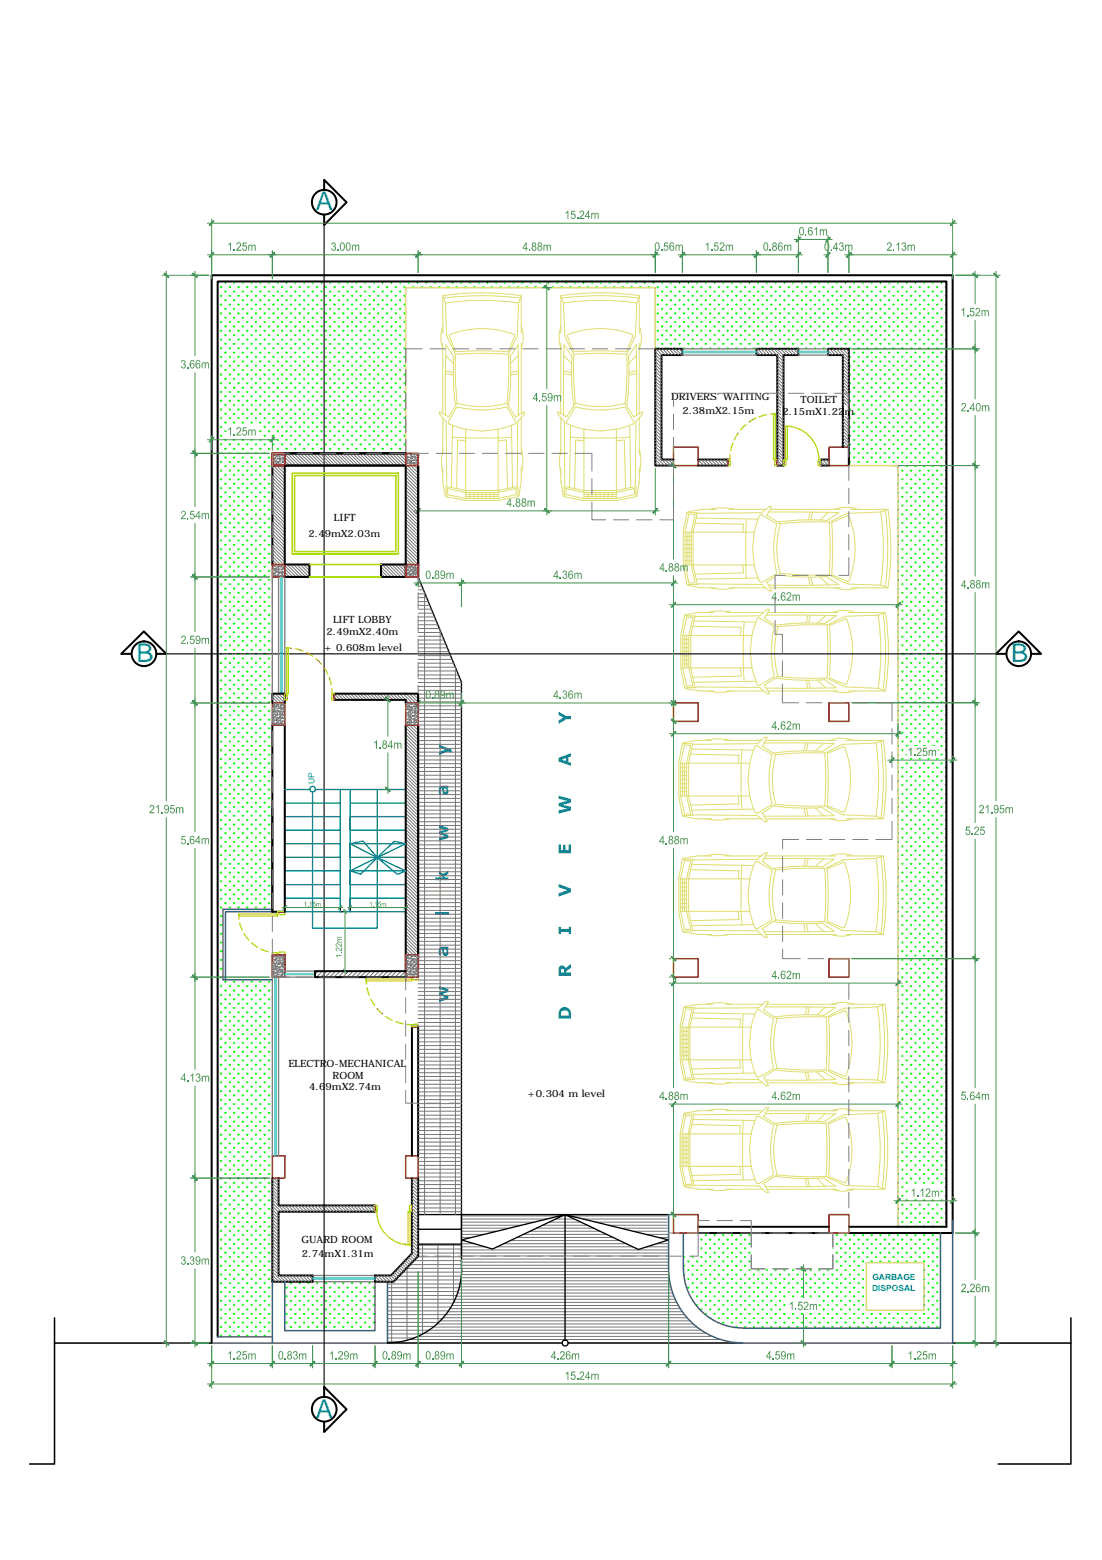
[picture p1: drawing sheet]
<svg xmlns="http://www.w3.org/2000/svg" width="210mm" height="297mm" viewBox="0 0 210 297" stroke-linecap="round" stroke-linejoin="round" font-family="sans-serif">
<defs><g id="words">
<g font-size="4.9" fill="#008ab8">
<text x="60.2" y="39.9">A</text>
<text x="26" y="126">B</text>
<text x="192.6" y="126">B</text>
<text x="60.1" y="270">A</text>
</g>
<g font-size="1.9">
<text x="127.8" y="76.2">DRIVERS' WAITING</text>
<text x="152.5" y="76.7">TOILET</text>
<text x="130" y="78.9">2.38mX2.15m</text>
<text x="149.1" y="79">2.15mX1.22m</text>
<text x="63.6" y="99.3">LIFT</text>
<text x="58.7" y="102.3">2.49mX2.03m</text>
<text x="63.4" y="118.7">LIFT LOBBY</text>
<text x="61.8" y="123.9">+ 0.608m level</text>
<text x="62.2" y="120.9">2.49mX2.40m</text>
<text x="54.9" y="203.2">ELECTRO-MECHANICAL</text>
<text x="58.9" y="207.5">4.69mX2.74m</text>
<text x="63.3" y="205.5">ROOM</text>
<text x="100.5" y="209">+0.304 m level</text>
<text x="57.4" y="236.7">GUARD ROOM</text>
<text x="57.5" y="239.4">2.74mX1.31m</text>
</g>
<g font-size="1.6" fill="#008ab8">
<text x="59.9" y="149.4" transform="rotate(-90 59.9 149.4)">UP</text>
<text x="166.1" y="245.8">DISPOSAL</text>
<text x="166.2" y="243.8">GARBAGE</text>
</g>
</g></defs>
<!-- layer: HATCH -->
<g fill="none" stroke="#0f0" stroke-width=".19">
<path d="M130.1 239.4h.2M130.3 239.2v.2M130.4 239.3l-.1 .1M131.8 239.3l.1 .1M131.9 239.2v.2M132.1 239.3l-.2 .1M133.4 239.3l.2 .1M133.4 237.6l.2 .2M133.4 236l.2 .1M133.6 235.9v.2M133.6 237.6v.2M133.6 239.2v.2"/>
<path d="M133.7 236l-.1 .1M133.7 237.6l-.1 .2M133.7 239.3l-.1 .1M134.3 238.5l.1 .1M134.3 236.8l.1 .1M134.3 235.1l.1 .2M134.4 235.1v.2M134.4 236.7v.2M134.4 238.4v.2M134.6 235.1l-.2 .2M134.6 236.8l-.2 .1M134.6 238.5l-.2 .1"/>
<path d="M135.1 239.3l.2 .1M135.1 237.6l.2 .2M135.1 236l.2 .1M135.3 235.9v.2M135.3 237.6v.2M135.3 239.2v.2M135.4 236l-.1 .1M135.4 237.6l-.1 .2M135.4 239.3l-.1 .1M135.9 238.5l.2 .1M135.9 236.8l.2 .1M135.9 235.1l.2 .2"/>
<path d="M136.1 235.1v.2M136.1 236.7v.2M136.1 238.4v.2M136.2 235.1l-.1 .2M136.2 236.8l-.1 .1M136.2 238.5l-.1 .1M136.8 239.3l.1 .1M136.8 237.6l.1 .2M136.8 236l.1 .1M136.9 235.9v.2M136.9 237.6v.2M136.9 239.2v.2"/>
<path d="M137.1 236l-.2 .1M137.1 237.6l-.2 .2M137.1 239.3l-.2 .1M137.6 238.5l.2 .1M137.6 236.8l.2 .1M137.6 235.1l.2 .2M137.8 235.1v.2M137.8 236.7v.2M137.8 238.4v.2M137.9 235.1l-.1 .2M137.9 236.8l-.1 .1M137.9 238.5l-.1 .1"/>
<path d="M138.4 239.3l.2 .1M138.4 237.6l.2 .2M138.4 236l.2 .1M138.6 235.9v.2M138.6 237.6v.2M138.6 239.2v.2M138.7 236l-.1 .1M138.7 237.6l-.1 .2M138.7 239.3l-.1 .1M139.3 238.5l.1 .1M139.3 236.8l.1 .1M139.3 235.1l.1 .2"/>
<path d="M139.4 235.1v.2M139.4 236.7v.2M139.4 238.4v.2M139.6 235.1l-.2 .2M139.6 236.8l-.2 .1M139.6 238.5l-.2 .1M140.1 239.3l.2 .1M140.1 237.6l.2 .2M140.1 236l.2 .1M140.3 235.9v.2M140.3 237.6v.2M140.3 239.2v.2"/>
<path d="M140.4 236l-.1 .1M140.4 237.6l-.1 .2M140.4 239.3l-.1 .1M140.9 238.5l.2 .1M140.9 236.8l.2 .1M140.9 235.1l.2 .2M141.1 235.1v.2M141.1 236.7v.2M141.1 238.4v.2M141.2 235.1l-.1 .2M141.2 236.8l-.1 .1M141.2 238.5l-.1 .1"/>
<path d="M141.8 239.3l.1 .1M141.8 237.6l.1 .2M141.8 236l.1 .1M141.9 235.9v.2M141.9 237.6v.2M141.9 239.2v.2M142.1 236l-.2 .1M142.1 237.6l-.2 .2M142.1 239.3l-.2 .1M142.6 238.5l.2 .1M142.6 236.8l.2 .1M142.6 235.1l.2 .2"/>
<path d="M142.8 235.1v.2M142.8 236.7v.2M142.8 238.4v.2M142.9 235.1l-.1 .2M142.9 236.8l-.1 .1M142.9 238.5l-.1 .1M158.7 236l-.1 .1M158.7 237.6l-.1 .1M158.7 239.3l-.1 .1M159.2 238.5l.2 .1M159.2 236.8l.2 .1M159.2 235.1l.2 .2"/>
<path d="M159.4 235.1v.2M159.4 236.7v.2M159.4 238.4v.2M159.6 235.1l-.2 .2M159.6 236.8l-.2 .1M159.6 238.5l-.2 .1M160.1 239.3l.1 .1M160.1 237.6l.1 .2M160.1 236l.1 .1M160.2 235.9v.2M160.2 237.6v.2M160.2 239.2v.2"/>
<path d="M160.4 236l-.2 .1M160.4 237.6l-.2 .2M160.4 239.3l-.2 .1M160.9 238.5l.2 .1M160.9 236.8l.2 .1M160.9 235.1l.2 .2M161.1 235.1v.2M161.1 236.7v.2M161.1 238.4v.2M161.2 235.1l-.1 .2M161.2 236.8l-.1 .1M161.2 238.5l-.1 .1"/>
<path d="M161.7 239.3l.2 .1M161.7 237.6l.2 .2M161.7 236l.2 .1M161.9 235.9v.2M161.9 237.6v.2M161.9 239.2v.2M162 236l-.1 .1M162 237.6l-.1 .2M162 239.3l-.1 .1M162.6 238.5l.1 .1M162.6 236.8l.1 .1M162.6 235.1l.1 .2"/>
<path d="M162.7 235.1v.2M162.7 236.7v.2M162.7 238.4v.2M162.9 235.1l-.2 .2M162.9 236.8l-.2 .1M162.9 238.5l-.2 .1M163.4 239.3l.1 .1M163.4 237.6l.1 .2M163.4 236l.1 .1M163.5 235.9v.2M163.5 237.6v.2M163.5 239.2v.2"/>
<path d="M163.7 236l-.2 .1M163.7 237.6l-.2 .2M163.7 239.3l-.2 .1M164.2 238.5l.2 .1M164.2 236.8l.2 .1M164.2 235.1l.2 .2M164.4 235.1v.2M164.4 236.7v.2M164.4 238.4v.2M164.5 235.1l-.1 .2M164.5 236.8l-.1 .1M164.5 238.5l-.1 .1"/>
<path d="M165.1 239.3l.1 .1M165.1 237.6l.1 .2M165.1 236l.1 .1M165.2 235.9v.2M165.2 237.6v.2M165.2 239.2v.2M165.4 236l-.2 .1M165.4 237.6l-.2 .2M165.4 239.3l-.2 .1M165.9 238.5l.1 .1M165.9 236.8l.1 .1M165.9 235.1l.1 .2"/>
<path d="M166 235.1v.2M166 236.7v.2M166 238.4v.2M166.2 235.1l-.2 .2M166.2 236.8l-.2 .1M166.2 238.5l-.2 .1M166.7 239.3l.2 .1M166.7 237.6l.2 .2M166.7 236l.2 .1M166.9 235.9v.2M166.9 237.6v.2M166.9 239.2v.2"/>
<path d="M167 236l-.1 .1M167 237.6l-.1 .2M167 239.3l-.1 .1M167.6 238.5l.1 .1M167.6 236.8l.1 .1M167.6 235.1l.1 .2M167.7 235.1v.2M167.7 236.7v.2M167.7 238.4v.2M167.9 235.1l-.2 .2M167.9 236.8l-.2 .1M167.9 238.5l-.2 .1"/>
<path d="M168.4 239.3l.1 .1M168.4 237.6l.1 .2M168.4 236l.1 .1M168.5 235.9v.2M168.5 237.6v.2M168.5 239.2v.2M168.7 236l-.2 .1M168.7 237.6l-.2 .2M168.7 239.3l-.2 .1M169.2 238.5l.2 .1M169.2 236.8l.2 .1M169.2 235.1l.2 .2"/>
<path d="M169.4 235.1v.2M169.4 236.7v.2M169.4 238.4v.2M169.5 235.1l-.1 .2M169.5 236.8l-.1 .1M169.5 238.5l-.1 .1M170.1 239.3l.1 .1M170.1 237.6l.1 .2M170.1 236l.1 .1M170.2 235.9v.2M170.2 237.6v.2M170.2 239.2v.2"/>
<path d="M170.4 236l-.2 .1M170.4 237.6l-.2 .2M170.4 239.3l-.2 .1M170.9 238.5l.1 .1M170.9 236.8l.1 .1M170.9 235.1l.1 .2M171 235.1v.2M171 236.7v.2M171 238.4v.2M171.2 235.1l-.2 .2M171.2 236.8l-.2 .1M171.2 238.5l-.2 .1"/>
<path d="M171.7 239.3l.2 .1M171.7 237.6l.2 .2M171.7 236l.2 .1M171.9 235.9v.2M171.9 237.6v.2M171.9 239.2v.2M172 236l-.1 .1M172 237.6l-.1 .2M172 239.3l-.1 .1M172.6 238.5l.1 .1M172.6 236.8l.1 .1M172.6 235.1l.1 .2"/>
<path d="M172.7 235.1v.2M172.7 236.7v.2M172.7 238.4v.2M172.9 235.1l-.2 .2M172.9 236.8l-.2 .1M172.9 238.5l-.2 .1M173.4 239.3l.1 .1M173.4 237.6l.1 .2M173.4 236l.1 .1M173.5 235.9v.2M173.5 237.6v.2M173.5 239.2v.2"/>
<path d="M173.7 236l-.2 .1M173.7 237.6l-.2 .2M173.7 239.3l-.2 .1M174.2 238.5l.2 .1M174.2 236.8l.2 .1M174.2 235.1l.2 .2M174.4 235.1v.2M174.4 236.7v.2M174.4 238.4v.2M174.5 235.1l-.1 .2M174.5 236.8l-.1 .1M174.5 238.5l-.1 .1"/>
<path d="M175.1 239.3l.1 .1M175.1 237.6l.1 .2M175.1 236l.1 .1M175.2 235.9v.2M175.2 237.6v.2M175.2 239.2v.2M175.4 236l-.2 .1M175.4 237.6l-.2 .2M175.4 239.3l-.2 .1M175.9 238.5l.1 .1M175.9 236.8l.1 .1M175.9 235.1l.1 .2"/>
<path d="M176 235.1v.2M176 236.7v.2M176 238.4v.2M176.2 235.1l-.2 .2M176.2 236.8l-.2 .1M176.2 238.5l-.2 .1M176.7 239.3l.1 .1M176.7 237.6l.1 .2M176.7 236l.1 .1M176.8 235.9v.2M176.8 237.6v.2M176.8 239.2v.2"/>
<path d="M177 236l-.2 .1M177 237.6l-.2 .2M177 239.3l-.2 .1M177.5 238.5l.2 .1M177.5 236.8l.2 .1M177.5 235.1l.2 .2M177.7 235.1v.2M177.7 236.7v.2M177.7 238.4v.2M177.9 235.1l-.2 .2M177.9 236.8l-.2 .1M177.9 238.5l-.2 .1"/>
<path d="M178.4 239.3l.1 .1M178.4 237.6l.1 .2M178.4 236l.1 .1M178.5 235.9v.2M178.5 237.6v.2M178.5 239.2v.2M178.7 236l-.2 .1M178.7 237.6l-.2 .2M178.7 239.3l-.2 .1M130.1 241l.2 .1M130.2 242.7l.1 .1M130.3 240.9v.2"/>
<path d="M130.3 242.6v.2M130.4 241l-.1 .1M130.4 242.6l-.1 .2M131 245.1l.1 .2M131 243.5l.1 .1M131 241.8l.1 .1M131 240.1l.1 .2M131.1 240.1v.2M131.1 241.7v.2M131.1 243.4v.2M131.1 245.1v.2M131.2 240.1l-.1 .2"/>
<path d="M131.2 241.8l-.1 .1M131.2 243.5l-.1 .1M131.2 245.1l-.1 .2M131.8 246l.1 .1M131.8 244.3l.1 .1M131.8 241l.1 .1M131.8 242.6l.1 .2M131.9 240.9v.2M131.9 242.6v.2M131.9 244.2v.2M131.9 245.9v.2M131.9 247.6v.1"/>
<path d="M132.1 241l-.2 .1M132.1 242.6l-.2 .2M132.1 244.3l-.2 .1M132.1 246l-.2 .1M132.1 247.6l-.1 .1M132.6 248.5l.2 .1M132.6 246.8l.2 .1M132.6 245.1l.2 .2M132.6 243.5l.2 .1M132.6 241.8l.2 .1M132.6 240.1l.2 .2M132.8 240.1v.2"/>
<path d="M132.8 241.7v.2M132.8 243.4v.2M132.8 245.1v.2M132.8 246.7v.2M132.8 248.4v.2M132.9 240.1l-.1 .2M132.9 241.8l-.1 .1M132.9 243.5l-.1 .1M132.9 245.1l-.1 .2M132.9 246.8l-.1 .1M132.9 248.5l-.1 .1M133.4 249.3l.2 .1"/>
<path d="M133.4 247.6l.2 .2M133.4 246l.2 .1M133.4 244.3l.2 .1M133.4 242.6l.2 .2M133.4 241l.2 .1M133.6 240.9v.2M133.6 242.6v.2M133.6 244.2v.2M133.6 245.9v.2M133.6 247.6v.2M133.6 249.2v.2M133.7 241l-.1 .1"/>
<path d="M133.7 242.6l-.1 .2M133.7 244.3l-.1 .1M133.7 246l-.1 .1M133.7 247.6l-.1 .2M133.7 249.3l-.1 .1M134.3 250.1l.1 .2M134.3 248.5l.1 .1M134.3 245.1l.1 .2M134.3 246.8l.1 .1M134.3 243.5l.1 .1M134.3 240.1l.1 .2M134.3 241.8l.1 .1"/>
<path d="M134.4 240.1v.2M134.4 241.7v.2M134.4 243.4v.2M134.4 245.1v.2M134.4 246.7v.2M134.4 248.4v.2M134.4 250.1v.2M134.6 240.1l-.2 .2M134.6 241.8l-.2 .1M134.6 243.5l-.2 .1M134.6 245.1l-.2 .2M134.6 246.8l-.2 .1"/>
<path d="M134.6 248.5l-.2 .1M134.6 250.1l-.2 .2M135.1 251h.1M135.1 249.3l.2 .1M135.1 247.6l.2 .2M135.1 246l.2 .1M135.1 244.3l.2 .1M135.1 242.6l.2 .2M135.1 241l.2 .1M135.3 240.9v.2M135.3 242.6v.2M135.3 244.2v.2"/>
<path d="M135.3 245.9v.2M135.3 247.6v.2M135.3 249.2v.2M135.3 250.9v.1M135.4 241l-.1 .1M135.4 242.6l-.1 .2M135.4 244.3l-.1 .1M135.4 246l-.1 .1M135.4 247.6l-.1 .2M135.4 249.3l-.1 .1M135.4 251l-.1 .1M135.9 250.1l.2 .2"/>
<path d="M135.9 248.5l.2 .1M135.9 246.8l.2 .1M135.9 245.1l.2 .2M135.9 243.5l.2 .1M135.9 241.8l.2 .1M135.9 240.1l.2 .2M136.1 240.1v.2M136.1 241.7v.2M136.1 243.4v.2M136.1 245.1v.2M136.1 246.7v.2M136.1 248.4v.2"/>
<path d="M136.1 250.1v.2M136.2 240.1l-.1 .2M136.2 241.8l-.1 .1M136.2 243.5l-.1 .1M136.2 245.1l-.1 .2M136.2 246.8l-.1 .1M136.2 248.5l-.1 .1M136.2 250.1l-.1 .2M136.8 251l.1 .1M136.8 249.3l.1 .1M136.8 247.6l.1 .2M136.8 246l.1 .1"/>
<path d="M136.8 244.3l.1 .1M136.8 241l.1 .1M136.8 242.6l.1 .2M136.9 240.9v.2M136.9 242.6v.2M136.9 244.2v.2M136.9 245.9v.2M136.9 247.6v.2M136.9 249.2v.2M136.9 250.9v.2M137.1 241l-.2 .1M137.1 242.6l-.2 .2"/>
<path d="M137.1 244.3l-.2 .1M137.1 246l-.2 .1M137.1 247.6l-.2 .2M137.1 249.3l-.2 .1M137.1 251l-.2 .1M137.6 251.8l.2 .1M137.6 250.1l.2 .2M137.6 248.5l.2 .1M137.6 246.8l.2 .1M137.6 245.1l.2 .2M137.6 243.5l.2 .1M137.6 241.8l.2 .1"/>
<path d="M137.6 240.1l.2 .2M137.8 240.1v.2M137.8 241.7v.2M137.8 243.4v.2M137.8 245.1v.2M137.8 246.7v.2M137.8 248.4v.2M137.8 250.1v.2M137.8 251.7v.2M137.9 240.1l-.1 .2M137.9 241.8l-.1 .1M137.9 243.5l-.1 .1"/>
<path d="M137.9 245.1l-.1 .2M137.9 246.8l-.1 .1M137.9 248.5l-.1 .1M137.9 250.1l-.1 .2M137.9 251.8l-.1 .1M138.4 251l.2 .1M138.4 249.3l.2 .1M138.4 247.6l.2 .2M138.4 246l.2 .1M138.4 244.3l.2 .1M138.4 242.6l.2 .2M138.4 241l.2 .1"/>
<path d="M138.6 240.9v.2M138.6 242.6v.2M138.6 244.2v.2M138.6 245.9v.2M138.6 247.6v.2M138.6 249.2v.2M138.6 250.9v.2M138.7 241l-.1 .1M138.7 242.6l-.1 .2M138.7 244.3l-.1 .1M138.7 246l-.1 .1M138.7 247.6l-.1 .2"/>
<path d="M138.7 249.3l-.1 .1M138.7 251l-.1 .1M139.3 251.8l.1 .1M139.3 250.1l.1 .2M139.3 248.5l.1 .1M139.3 246.8l.1 .1M139.3 245.1l.1 .2M139.3 243.5l.1 .1M139.3 241.8l.1 .1M139.3 240.1l.1 .2M139.4 240.1v.2M139.4 241.7v.2"/>
<path d="M139.4 243.4v.2M139.4 245.1v.2M139.4 246.7v.2M139.4 248.4v.2M139.4 250.1v.2M139.4 251.7v.2M139.6 240.1l-.2 .2M139.6 241.8l-.2 .1M139.6 243.5l-.2 .1M139.6 245.1l-.2 .2M139.6 246.8l-.2 .1M139.6 248.5l-.2 .1"/>
<path d="M139.6 250.1l-.2 .2M139.6 251.8l-.2 .1M140.1 252.6l.2 .2M140.1 251l.2 .1M140.1 249.3l.2 .1M140.1 247.6l.2 .2M140.1 246l.2 .1M140.1 244.3l.2 .1M140.1 242.6l.2 .2M140.1 241l.2 .1M140.3 240.9v.2M140.3 242.6v.2"/>
<path d="M140.3 244.2v.2M140.3 245.9v.2M140.3 247.6v.2M140.3 249.2v.2M140.3 250.9v.2M140.3 252.5v.3M140.4 241l-.1 .1M140.4 242.6l-.1 .2M140.4 244.3l-.1 .1M140.4 246l-.1 .1M140.4 247.6l-.1 .2M140.4 249.3l-.1 .1"/>
<path d="M140.4 251l-.1 .1M140.4 252.6l-.1 .2M140.9 251.8l.2 .1M140.9 250.1l.2 .2M140.9 248.5l.2 .1M140.9 246.8l.2 .1M140.9 245.1l.2 .2M140.9 243.5l.2 .1M140.9 241.8l.2 .1M140.9 240.1l.2 .2M141.1 240.1v.2M141.1 241.7v.2"/>
<path d="M141.1 243.4v.2M141.1 245.1v.2M141.1 246.7v.2M141.1 248.4v.2M141.1 250.1v.2M141.1 251.7v.2M141.2 240.1l-.1 .2M141.2 241.8l-.1 .1M141.2 243.5l-.1 .1M141.2 245.1l-.1 .2M141.2 246.8l-.1 .1M141.2 248.5l-.1 .1"/>
<path d="M141.2 250.1l-.1 .2M141.2 251.8l-.1 .1M141.8 252.6l.1 .2M141.8 251l.1 .1M141.8 249.3l.1 .1M141.8 247.6l.1 .2M141.8 246l.1 .1M141.8 244.3l.1 .1M141.8 242.6l.1 .2M141.8 241l.1 .1M141.9 240.9v.2M141.9 242.6v.2"/>
<path d="M141.9 244.2v.2M141.9 245.9v.2M141.9 247.6v.2M141.9 249.2v.2M141.9 250.9v.2M141.9 252.5v.3M142.1 241l-.2 .1M142.1 242.6l-.2 .2M142.1 244.3l-.2 .1M142.1 246l-.2 .1M142.1 247.6l-.2 .2M142.1 249.3l-.2 .1"/>
<path d="M142.1 251l-.2 .1M142.1 252.6l-.2 .2M142.6 251.8l.2 .1M142.6 250.1l.2 .2M142.6 248.5l.2 .1M142.6 246.8l.2 .1M142.6 245.1l.2 .2M142.6 243.5l.2 .1M142.6 241.8l.2 .1M142.6 240.1l.2 .2M142.8 240.1v.2M142.8 241.7v.2"/>
<path d="M142.8 243.4v.2M142.8 245.1v.2M142.8 246.7v.2M142.8 248.4v.2M142.8 250.1v.2M142.8 251.7v.2M142.9 240.1l-.1 .2M142.9 241.8l-.1 .1M142.9 243.5l-.1 .1M142.9 245.1l-.1 .2M142.9 246.8l-.1 .1M142.9 248.5l-.1 .1"/>
<path d="M142.9 250.1l-.1 .2M142.9 251.8l-.1 .1M143.4 252.6l.2 .2M143.4 251l.2 .1M143.4 249.3l.2 .1M143.4 247.6l.2 .2M143.4 246l.2 .1M143.4 244.3l.2 .1M143.4 242.6l.2 .2M143.6 242.6v.2M143.6 244.2v.2M143.6 245.9v.2"/>
<path d="M143.6 247.6v.2M143.6 249.2v.2M143.6 250.9v.2M143.6 252.5v.3M143.7 242.6l-.1 .2M143.7 244.3l-.1 .1M143.7 246l-.1 .1M143.7 247.6l-.1 .2M143.7 249.3l-.1 .1M143.7 251l-.1 .1M143.7 252.6l-.1 .2M144.2 251.8l.2 .1"/>
<path d="M144.2 250.1l.2 .2M144.2 248.5l.2 .1M144.2 246.8l.2 .1M144.2 245.1l.2 .2M144.2 243.5l.2 .1M144.2 241.8l.2 .1M144.4 241.7v.2M144.4 243.4v.2M144.4 245.1v.2M144.4 246.7v.2M144.4 248.4v.2M144.4 250.1v.2"/>
<path d="M144.4 251.7v.2M144.6 241.8l-.2 .1M144.6 243.5l-.2 .1M144.6 245.1l-.2 .2M144.6 246.8l-.2 .1M144.6 248.5l-.2 .1M144.6 250.1l-.2 .2M144.6 251.8l-.2 .1M145.1 252.6l.2 .2M145.1 251l.2 .1M145.1 249.3l.2 .1M145.1 247.6l.2 .2"/>
<path d="M145.1 246l.2 .1M145.1 244.3l.2 .1M145.1 242.6l.2 .2M145.3 242.6v.2M145.3 244.2v.2M145.3 245.9v.2M145.3 247.6v.2M145.3 249.2v.2M145.3 250.9v.2M145.3 252.5v.3M145.4 242.6l-.1 .2M145.4 244.3l-.1 .1"/>
<path d="M145.4 246l-.1 .1M145.4 247.6l-.1 .2M145.4 249.3l-.1 .1M145.4 251l-.1 .1M145.4 252.6l-.1 .2M145.9 251.8l.2 .1M145.9 250.1l.2 .2M145.9 248.5l.2 .1M145.9 245.1l.2 .2M145.9 246.8l.2 .1M145.9 243.5l.2 .1M145.9 241.8l.2 .1"/>
<path d="M146.1 241.7v.2M146.1 243.4v.2M146.1 245.1v.2M146.1 246.7v.2M146.1 248.4v.2M146.1 250.1v.2M146.1 251.7v.2M146.2 241.8l-.1 .1M146.2 243.5l-.1 .1M146.2 245.1l-.1 .2M146.2 246.8l-.1 .1M146.2 248.5l-.1 .1"/>
<path d="M146.2 250.1l-.1 .2M146.2 251.8l-.1 .1M146.7 252.6l.2 .2M146.7 251l.2 .1M146.7 249.3l.2 .1M146.7 247.6l.2 .2M146.7 246l.2 .1M146.7 244.3l.2 .1M146.7 242.6l.2 .2M146.9 242.6v.2M146.9 244.2v.2M146.9 245.9v.2"/>
<path d="M146.9 247.6v.2M146.9 249.2v.2M146.9 250.9v.2M146.9 252.5v.3M147.1 242.6l-.2 .2M147.1 244.3l-.2 .1M147.1 246l-.2 .1M147.1 247.6l-.2 .2M147.1 249.3l-.2 .1M147.1 251l-.2 .1M147.1 252.6l-.2 .2M147.6 251.8l.2 .1"/>
<path d="M147.6 250.1l.2 .2M147.6 248.5l.2 .1M147.6 246.8l.2 .1M147.6 245.1l.2 .2M147.6 243.5l.2 .1M147.6 241.8l.2 .1M147.8 241.7v.2M147.8 243.4v.2M147.8 245.1v.2M147.8 246.7v.2M147.8 248.4v.2M147.8 250.1v.2"/>
<path d="M147.8 251.7v.2M147.9 241.8l-.1 .1M147.9 243.5l-.1 .1M147.9 245.1l-.1 .2M147.9 246.8l-.1 .1M147.9 248.5l-.1 .1M147.9 250.1l-.1 .2M147.9 251.8l-.1 .1M148.4 252.6l.2 .2M148.4 251l.2 .1M148.4 249.3l.2 .1M148.4 247.6l.2 .2"/>
<path d="M148.4 246l.2 .1M148.4 244.3l.2 .1M148.4 242.6l.2 .2M148.6 242.6v.2M148.6 244.2v.2M148.6 245.9v.2M148.6 247.6v.2M148.6 249.2v.2M148.6 250.9v.2M148.6 252.5v.3M148.7 242.6l-.1 .2M148.7 244.3l-.1 .1"/>
<path d="M148.7 246l-.1 .1M148.7 247.6l-.1 .2M148.7 249.3l-.1 .1M148.7 251l-.1 .1M148.7 252.6l-.1 .2M149.2 251.8l.2 .1M149.2 250.1l.2 .2M149.2 248.5l.2 .1M149.2 246.8l.2 .1M149.2 245.1l.2 .2M149.2 243.5l.2 .1M149.2 241.8l.2 .1"/>
<path d="M149.4 241.7v.2M149.4 243.4v.2M149.4 245.1v.2M149.4 246.7v.2M149.4 248.4v.2M149.4 250.1v.2M149.4 251.7v.2M149.6 241.8l-.2 .1M149.6 243.5l-.2 .1M149.6 245.1l-.2 .2M149.6 246.8l-.2 .1M149.6 248.5l-.2 .1"/>
<path d="M149.6 250.1l-.2 .2M149.6 251.8l-.2 .1M150.1 252.6l.2 .2M150.1 251l.2 .1M150.1 246l.2 .1M150.1 244.3l.2 .1M150.1 242.6l.2 .2M150.3 242.6v.2M150.3 244.2v.2M150.3 245.9v.2M150.3 250.9v.2M150.3 252.5v.3"/>
<path d="M150.4 242.6l-.1 .2M150.4 244.3l-.1 .1M150.4 246l-.1 .1M150.4 251l-.1 .1M150.4 252.6l-.1 .2M150.9 251.8l.2 .1M150.9 250.1l.2 .2M150.9 245.1l.2 .2M150.9 246.8l.2 .1M150.9 243.5l.2 .1M150.9 241.8l.2 .1M151.1 241.7v.2"/>
<path d="M151.1 243.4v.2M151.1 245.1v.2M151.1 246.7v.2M151.1 250.1v.2M151.1 251.7v.2M151.2 241.8l-.1 .1M151.2 243.5l-.1 .1M151.2 245.1l-.1 .2M151.2 246.8l-.1 .1M151.2 250.1l-.1 .2M151.2 251.8l-.1 .1M151.7 252.6l.2 .2"/>
<path d="M151.7 251l.2 .1M151.7 246l.2 .1M151.7 244.3l.2 .1M151.7 242.6l.2 .2M151.9 242.6v.2M151.9 244.2v.2M151.9 245.9v.2M151.9 250.9v.2M151.9 252.5v.3M152.1 242.6l-.2 .2M152.1 244.3l-.2 .1M152.1 246l-.2 .1"/>
<path d="M152.1 251l-.2 .1M152.1 252.6l-.2 .2M152.6 251.8l.2 .1M152.6 250.1l.2 .2M152.6 246.8l.2 .1M152.6 245.1l.2 .2M152.6 243.5l.2 .1M152.6 241.8l.2 .1M152.8 241.7v.2M152.8 243.4v.2M152.8 245.1v.2M152.8 246.7v.2"/>
<path d="M152.8 250.1v.2M152.8 251.7v.2M152.9 241.8l-.1 .1M152.9 243.5l-.1 .1M152.9 245.1l-.1 .2M152.9 246.8l-.1 .1M152.9 250.1l-.1 .2M152.9 251.8l-.1 .1M153.4 252.6l.2 .2M153.4 251l.2 .1M153.4 246l.2 .1M153.4 242.6l.2 .2"/>
<path d="M153.4 244.3l.2 .1M153.6 242.6v.2M153.6 244.2v.2M153.6 245.9v.2M153.6 250.9v.2M153.6 252.5v.3M153.7 242.6l-.1 .2M153.7 244.3l-.1 .1M153.7 246l-.1 .1M153.7 251l-.1 .1M153.7 252.6l-.1 .2M154.2 251.8l.2 .1"/>
<path d="M154.2 250.1l.2 .2M154.2 246.8l.2 .1M154.2 245.1l.2 .2M154.2 243.5l.2 .1M154.2 241.8l.2 .1M154.4 241.7v.2M154.4 243.4v.2M154.4 245.1v.2M154.4 246.7v.2M154.4 250.1v.2M154.4 251.7v.2M154.6 241.8l-.2 .1"/>
<path d="M154.6 243.5l-.2 .1M154.6 245.1l-.2 .2M154.6 246.8l-.2 .1M154.6 250.1l-.2 .2M154.6 251.8l-.2 .1M155.1 252.6l.2 .2M155.1 251l.2 .1M155.1 246l.2 .1M155.1 244.3l.2 .1M155.1 242.6l.2 .2M155.3 242.6v.2M155.3 244.2v.2"/>
<path d="M155.3 245.9v.2M155.3 250.9v.2M155.3 252.5v.3M155.4 242.6l-.1 .2M155.4 244.3l-.1 .1M155.4 246l-.1 .1M155.4 251l-.1 .1M155.4 252.6l-.1 .2M155.9 251.8l.2 .1M155.9 250.1l.2 .2M155.9 246.8l.2 .1M155.9 245.1l.2 .2"/>
<path d="M155.9 243.5l.2 .1M155.9 241.8l.2 .1M156.1 248.6h.1M156.1 241.7v.2M156.1 243.4v.2M156.1 245.1v.2M156.1 246.7v.2M156.1 248.4v.2M156.1 250.1v.2M156.1 251.7v.2M156.2 241.8l-.1 .1M156.2 243.5l-.1 .1"/>
<path d="M156.2 245.1l-.1 .2M156.2 246.8l-.1 .1M156.2 248.5l-.1 .1M156.2 250.1l-.1 .2M156.2 251.8l-.1 .1M156.7 252.6l.2 .2M156.7 251l.2 .1M156.7 249.3l.2 .1M156.7 247.6l.2 .2M156.7 246l.2 .1M156.7 244.3l.2 .1M156.7 242.6l.2 .2"/>
<path d="M156.9 242.6v.2M156.9 244.2v.2M156.9 245.9v.2M156.9 247.6v.2M156.9 249.2v.2M156.9 250.9v.2M156.9 252.5v.3M157.1 242.6l-.2 .2M157.1 244.3l-.2 .1M157.1 246l-.2 .1M157.1 247.6l-.2 .2M157.1 249.3l-.2 .1"/>
<path d="M157.1 251l-.2 .1M157.1 252.6l-.2 .2M157.6 251.8l.1 .1M157.6 250.1l.1 .2M157.6 248.5l.1 .1M157.6 246.8l.1 .1M157.6 245.1l.1 .2M157.6 243.5l.1 .1M157.6 241.8l.1 .1M157.7 241.7v.2M157.7 243.4v.2M157.7 245.1v.2"/>
<path d="M157.7 246.7v.2M157.7 248.4v.2M157.7 250.1v.2M157.7 251.7v.2M157.9 241.8l-.2 .1M157.9 243.5l-.2 .1M157.9 245.1l-.2 .2M157.9 246.8l-.2 .1M157.9 248.5l-.2 .1M157.9 250.1l-.2 .2M157.9 251.8l-.2 .1M158.4 252.6l.2 .2"/>
<path d="M158.4 251l.2 .1M158.4 249.3l.2 .1M158.4 247.6l.2 .2M158.4 246l.2 .1M158.4 244.3l.2 .1M158.4 242.6l.2 .2M158.6 242.6v.2M158.6 244.2v.2M158.6 245.9v.2M158.6 247.6v.2M158.6 249.2v.2M158.6 250.9v.2"/>
<path d="M158.6 252.5v.3M158.7 241h-.1M158.7 242.6l-.1 .2M158.7 244.3l-.1 .1M158.7 246l-.1 .1M158.7 247.6l-.1 .2M158.7 249.3l-.1 .1M158.7 251l-.1 .1M158.7 252.6l-.1 .2M159.2 251.8l.2 .1M159.2 250.1l.2 .2M159.2 248.5l.2 .1"/>
<path d="M159.2 246.8l.2 .1M159.2 245.1l.2 .2M159.2 243.5l.2 .1M159.2 241.8l.2 .1M159.2 240.1l.2 .2M159.4 240.1v.2M159.4 241.7v.2M159.4 243.4v.2M159.4 245.1v.2M159.4 246.7v.2M159.4 248.4v.2M159.4 250.1v.2"/>
<path d="M159.4 251.7v.2M159.6 240.1l-.2 .2M159.6 241.8l-.2 .1M159.6 243.5l-.2 .1M159.6 245.1l-.2 .2M159.6 246.8l-.2 .1M159.6 248.5l-.2 .1M159.6 250.1l-.2 .2M159.6 251.8l-.2 .1M160.1 252.6l.1 .2M160.1 251l.1 .1M160.1 249.3l.1 .1"/>
<path d="M160.1 247.6l.1 .2M160.1 246l.1 .1M160.1 244.3l.1 .1M160.1 242.6l.1 .2M160.1 241l.1 .1M160.2 240.9v.2M160.2 242.6v.2M160.2 244.2v.2M160.2 245.9v.2M160.2 247.6v.2M160.2 249.2v.2M160.2 250.9v.2"/>
<path d="M160.2 252.5v.3M160.4 241l-.2 .1M160.4 242.6l-.2 .2M160.4 246l-.2 .1M160.4 244.3l-.2 .1M160.4 247.6l-.2 .2M160.4 249.3l-.2 .1M160.4 251l-.2 .1M160.4 252.6l-.2 .2M160.9 251.8l.2 .1M160.9 250.1l.2 .2M160.9 248.5l.2 .1"/>
<path d="M160.9 246.8l.2 .1M160.9 245.1l.2 .2M160.9 243.5l.2 .1M160.9 241.8l.2 .1M160.9 240.1l.2 .2M161.1 240.1v.2M161.1 241.7v.2M161.1 243.4v.2M161.1 245.1v.2M161.1 246.7v.2M161.1 248.4v.2M161.1 250.1v.2"/>
<path d="M161.1 251.7v.2M161.2 240.1l-.1 .2M161.2 241.8l-.1 .1M161.2 243.5l-.1 .1M161.2 245.1l-.1 .2M161.2 246.8l-.1 .1M161.2 248.5l-.1 .1M161.2 250.1l-.1 .2M161.2 251.8l-.1 .1M161.7 252.6l.2 .2M161.7 251l.2 .1M161.7 249.3l.2 .1"/>
<path d="M161.7 247.6l.2 .2M161.7 246l.2 .1M161.7 244.3l.2 .1M161.7 242.6l.2 .2M161.7 241l.2 .1M161.9 240.9v.2M161.9 242.6v.2M161.9 244.2v.2M161.9 245.9v.2M161.9 247.6v.2M161.9 249.2v.2M161.9 250.9v.2"/>
<path d="M161.9 252.5v.3M162 241l-.1 .1M162 242.6l-.1 .2M162 244.3l-.1 .1M162 246l-.1 .1M162 249.3l-.1 .1M162 247.6l-.1 .2M162 251l-.1 .1M162 252.6l-.1 .2M162.6 251.8l.1 .1M162.6 250.1l.1 .2M162.6 248.5l.1 .1"/>
<path d="M162.6 246.8l.1 .1M162.6 243.5l.1 .1M162.6 245.1l.1 .2M162.6 241.8l.1 .1M162.6 240.1l.1 .2M162.7 240.1v.2M162.7 241.7v.2M162.7 243.4v.2M162.7 245.1v.2M162.7 246.7v.2M162.7 248.4v.2M162.7 250.1v.2"/>
<path d="M162.7 251.7v.2M162.9 240.1l-.2 .2M162.9 241.8l-.2 .1M162.9 243.5l-.2 .1M162.9 245.1l-.2 .2M162.9 246.8l-.2 .1M162.9 248.5l-.2 .1M162.9 250.1l-.2 .2M162.9 251.8l-.2 .1M163.4 252.6l.1 .2M163.4 251l.1 .1M163.4 249.3l.1 .1"/>
<path d="M163.4 247.6l.1 .2M163.4 246l.1 .1M163.4 244.3l.1 .1M163.4 242.6l.1 .2M163.4 241l.1 .1M163.5 240.9v.2M163.5 242.6v.2M163.5 244.2v.2M163.5 245.9v.2M163.5 247.6v.2M163.5 249.2v.2M163.5 250.9v.2"/>
<path d="M163.5 252.5v.3M163.7 241l-.2 .1M163.7 242.6l-.2 .2M163.7 244.3l-.2 .1M163.7 246l-.2 .1M163.7 247.6l-.2 .2M163.7 249.3l-.2 .1M163.7 251l-.2 .1M163.7 252.6l-.2 .2M164.2 251.8l.2 .1M164.2 250.1l.2 .2M164.2 248.5l.2 .1"/>
<path d="M164.2 246.8l.2 .1M164.2 245.1l.2 .2M164.2 243.5l.2 .1M164.2 241.8l.2 .1M164.2 240.1l.2 .2M164.4 240.1v.2M164.4 241.7v.2M164.4 243.4v.2M164.4 245.1v.2M164.4 246.7v.2M164.4 248.4v.2M164.4 250.1v.2"/>
<path d="M164.4 251.7v.2M164.5 240.1l-.1 .2M164.5 241.8l-.1 .1M164.5 243.5l-.1 .1M164.5 245.1l-.1 .2M164.5 246.8l-.1 .1M164.5 248.5l-.1 .1M164.5 251.8l-.1 .1M164.5 250.1l-.1 .2M165.1 252.6l.1 .2M165.1 251l.1 .1M165.2 250.9v.2"/>
<path d="M165.2 252.5v.3M165.4 251l-.2 .1M165.4 252.6l-.2 .2M165.9 251.8l.1 .1M165.9 250.1l.1 .2M165.9 240.1l.1 .2M166 240.1v.2M166 250.1v.2M166 251.7v.2M166.2 240.1l-.2 .2M166.2 250.1l-.2 .2M166.2 251.8l-.2 .1"/>
<path d="M166.7 252.6l.2 .2M166.7 251l.2 .1M166.9 250.9v.2M166.9 252.5v.3M167 251l-.1 .1M167 252.6l-.1 .2M167.6 251.8l.1 .1M167.6 250.1l.1 .2M167.6 240.1l.1 .2M167.7 240.1v.2M167.7 250.1v.2M167.7 251.7v.2"/>
<path d="M167.9 240.1l-.2 .2M167.9 250.1l-.2 .2M167.9 251.8l-.2 .1M168.4 252.6l.1 .2M168.4 251l.1 .1M168.5 250.9v.2M168.5 252.5v.3M168.7 251l-.2 .1M168.7 252.6l-.2 .2M169.2 251.8l.2 .1M169.2 250.1l.2 .2M169.2 240.1l.2 .2"/>
<path d="M169.4 240.1v.2M169.4 250.1v.2M169.4 251.7v.2M169.5 240.1l-.1 .2M169.5 250.1l-.1 .2M169.5 251.8l-.1 .1M170.1 252.6l.1 .2M170.1 251l.1 .1M170.2 250.9v.2M170.2 252.5v.3M170.4 251l-.2 .1M170.4 252.6l-.2 .2"/>
<path d="M170.9 251.8l.1 .1M170.9 250.1l.1 .2M170.9 240.1l.1 .2M171 240.1v.2M171 250.1v.2M171 251.7v.2M171.2 240.1l-.2 .2M171.2 250.1l-.2 .2M171.2 251.8l-.2 .1M171.7 252.6l.2 .2M171.7 251l.2 .1M171.9 250.9v.2"/>
<path d="M171.9 252.5v.3M172 251l-.1 .1M172 252.6l-.1 .2M172.6 251.8l.1 .1M172.6 250.1l.1 .2M172.6 240.1l.1 .2M172.7 240.1v.2M172.7 250.1v.2M172.7 251.7v.2M172.9 240.1l-.2 .2M172.9 250.1l-.2 .2M172.9 251.8l-.2 .1"/>
<path d="M173.4 252.6l.1 .2M173.4 251l.1 .1M173.5 250.9v.2M173.5 252.5v.3M173.7 251l-.2 .1M173.7 252.6l-.2 .2M174.2 251.8l.2 .1M174.2 250.1l.2 .2M174.2 240.1l.2 .2M174.4 240.1v.2M174.4 250.1v.2M174.4 251.7v.2"/>
<path d="M174.5 240.1l-.1 .2M174.5 250.1l-.1 .2M174.5 251.8l-.1 .1M175.1 252.6l.1 .2M175.1 251l.1 .1M175.2 250.9v.2M175.2 252.5v.3M175.4 251l-.2 .1M175.4 252.6l-.2 .2M175.9 251.8l.1 .1M175.9 250.1l.1 .2M175.9 240.1l.1 .2"/>
<path d="M176 248.6h.1M176 246.9h.1M176 245.2v.1M176 243.6h.1M176 241.9h.1M176 240.1v.2M176 241.7v.2M176 243.4v.2M176 245.1v.2M176 246.7v.2M176 248.4v.2M176 250.1v.2"/>
<path d="M176 251.7v.2M176.2 240.1l-.2 .2M176.2 241.8l-.2 .1M176.2 243.5l-.2 .1M176.2 245.1l-.2 .2M176.2 246.8l-.2 .1M176.2 248.5l-.2 .1M176.2 250.1l-.2 .2M176.2 251.8l-.2 .1M176.7 252.6l.1 .2M176.7 251l.1 .1M176.7 249.3l.1 .1"/>
<path d="M176.7 247.6l.1 .2M176.7 246l.1 .1M176.7 244.3l.1 .1M176.7 242.6l.1 .2M176.7 241l.1 .1M176.8 240.9v.2M176.8 242.6v.2M176.8 244.2v.2M176.8 245.9v.2M176.8 247.6v.2M176.8 249.2v.2M176.8 250.9v.2"/>
<path d="M176.8 252.5v.3M177 241l-.2 .1M177 242.6l-.2 .2M177 246l-.2 .1M177 244.3l-.2 .1M177 247.6l-.2 .2M177 249.3l-.2 .1M177 251l-.2 .1M177 252.6l-.2 .2M177.5 251.8l.2 .1M177.5 250.1l.2 .2M177.5 248.5l.2 .1"/>
<path d="M177.5 246.8l.2 .1M177.5 245.1l.2 .2M177.5 243.5l.2 .1M177.5 241.8l.2 .1M177.5 240.1l.2 .2M177.7 240.1v.2M177.7 241.7v.2M177.7 243.4v.2M177.7 245.1v.2M177.7 246.7v.2M177.7 248.4v.2M177.7 250.1v.2"/>
<path d="M177.7 251.7v.2M177.9 240.1l-.2 .2M177.9 241.8l-.2 .1M177.9 243.5l-.2 .1M177.9 245.1l-.2 .2M177.9 246.8l-.2 .1M177.9 248.5l-.2 .1M177.9 250.1l-.2 .2M177.9 251.8l-.2 .1M178.4 252.6l.1 .2M178.4 251l.1 .1M178.4 249.3l.1 .1"/>
<path d="M178.4 247.6l.1 .2M178.4 246l.1 .1M178.4 244.3l.1 .1M178.4 242.6l.1 .2M178.4 241l.1 .1M178.5 240.9v.2M178.5 242.6v.2M178.5 244.2v.2M178.5 245.9v.2M178.5 247.6v.2M178.5 249.2v.2M178.5 250.9v.2"/>
<path d="M178.5 252.5v.3M178.7 241l-.2 .1M178.7 242.6l-.2 .2M178.7 244.3l-.2 .1M178.7 246l-.2 .1M178.7 247.6l-.2 .2M178.7 249.3l-.2 .1M178.7 251l-.2 .1M178.7 252.6l-.2 .2"/>
</g>
<!-- layer: FH_wall -->
<path d="M54.2 86.3h23.1M79.6 88.6v21.3M79.6 138.1v46.6M161.7 234.8h19.8v-182.4h-141.2v203.3" fill="none" stroke="#000" stroke-width=".38"/>
<!-- layer: column -->
<path d="M51.9 181.8h2.3v4.3h-2.3z" fill="none" stroke="#f00" stroke-width=".3"/>
<!-- layer: illustr-CAR -->
<g fill="none" stroke="#dddd6e" stroke-width=".19">
<path d="M84.3 56.3v7.1M84.3 56.3l.6 1.4 .2 6.1M84.3 56.3a50.9 50.9 0 0 1 15 0M84.5 56.8a59.3 59.3 0 0 1 14.6 0M84.8 57.7a48.2 48.2 0 0 1 14 0M99.3 56.3v7.1M99.3 56.3l-.5 1.4-.3 6.1M106.9 56.3a50.9 50.9 0 0 1 14.9 0M107 56.8a59.3 59.3 0 0 1 14.6 0M107.4 57.7a48.2 48.2 0 0 1 13.9 0M84.3 65.4v13.3M84.3 79.5v7.1"/>
<path d="M84.3 62.1l-.3 1.8v1.3l.3 1.1M84.9 71.1l1.4 .3M84.9 70.6l1.4 .4M84.9 67.6l1.4 1.6M85.1 63.8l.1 .4M85.2 64.2l1.6 3.3M85.6 64.1l1.1 2.7M86.4 67.9l-1.5-2.2v13.3M86.5 67.8a43.1 43.1 0 0 0 .3 9.5M86.8 67.5l5-.2 5 .2 .1 4.6-.4 4.7a17.2 17.2 0 0 1-9.4 0l-.4-4.7zM86.9 77.7l-1.5 2.6M87.1 76.8l-1.7 2.6-1.7-1v.5l1.3 1.4 .1 12.3"/>
<path d="M87.3 77.5a20.4 20.4 0 0 0 9.3 0l.1 .2M87.3 77.5l-.3 .2M96.5 76.8l1.7 2.6 1.6-1v.5l-1.2 1.4-.1 12.3M96.7 77.7l1.5 2.6 .1 .3-.2 .1M96.9 77.3a42.7 42.7 0 0 0 .3-9.4l1.5-2.2v13.3M96.9 66.8l-.3 .2-4.8-.2-4.8 .2-.3-.2M98 64.1l-1.1 2.7M98 64.1v-.3a16.1 16.1 0 0 0-12.4 0v.3M98.4 64.2l-1.6 3.3M98.6 63.8l-.1 .4M98.7 67.6l-1.4 1.6M98.8 70.6l-1.5 .4"/>
<path d="M98.8 71.1l-1.5 .3M99.3 62.1l.4 1.8-.1 1.3-.3 1.1M99.3 65.4v13.3M99.3 79.5v7.1M106.8 63.4v-7.1l.5 1.4 .3 6.1M106.8 65.4v13.3M106.8 79.5v7.1M106.9 62.1l-.4 1.8 .1 1.3 .3 1.1M107.3 71.1l1.5 .3M107.3 70.6l1.5 .4M107.4 67.6l1.5 1.6M107.6 63.8l.1 .4"/>
<path d="M107.7 64.2l1.6 3.3M108.9 67.9l-1.5-2.2v13.3M109 67.8a43.1 43.1 0 0 0 .3 9.5M109.3 67.5l5-.2 5.1 .2v4.6l-.3 4.7a17.2 17.2 0 0 1-9.5 0l-.3-4.7zM109.6 76.8l-1.7 2.6-1.6-1v.5l1.2 1.4 .1 12.3M119 76.8l1.7 2.6 1.7-1v.5l-1.3 1.4-.1 12.3M119.4 77.3a42.7 42.7 0 0 0 .3-9.4l1.5-2.2 .1 13.3M119.4 66.8l-.3 .2-4.8-.2-4.7 .2-.3-.2M120.5 64.1l-1.1 2.7M120.6 64.1v-.3a16.1 16.1 0 0 0-12.5 0l1.1 3M120.9 64.2l-1.5 3.3M121 63.8l-.1 .4"/>
<path d="M121.2 67.6l-1.4 1.6M121.3 70.6l-1.5 .4M121.3 71.1l-1.5 .3M121.8 63.4v-7.1l-.5 1.4-.3 6.1M121.8 65.4v13.3M121.8 79.5v7.1M121.8 62.1l.4 1.8-.1 1.3-.3 1.1M84.3 91.9l.5 2.3 .3 .4M84.3 89v2.7M84.4 85.5l-.3 2 .3 2.7M84.4 91.7v.2M85 94.6v-2l3.7 .8h6.2l3.8-.8v2"/>
<path d="M85.1 94.6l3.5 .7M85.4 80.3v.3l.2 .1M85.6 80.7l3.1 1M86.2 83.2l2.5 .2h6.2l2.6-.2M86.2 81l-.2 11.8M88.6 95.3h6.4M88.7 94.9v-13.2l3.1 .4 3.1-.4v13.2M88.7 94.9l-3.4-.7v-1.2l3.4 .8h6.2l3.4-.8v1.2l-3.4 .7M88.7 83.9l-1.5-.1-.2 9.2M88.7 94.5h6.2M88.7 94.1h6.2M88.7 94.9h6.2"/>
<path d="M89.5 93.8v1.1M90.3 93.8v1.1M91 93.8v1.1M91.8 93.8v1.1M92.6 93.8v1.1M93.4 93.8v1.1M94.1 93.8v1.1M94.9 83.9l1.5-.1 .3 9.2M97.4 81l.2 11.8M98.1 80.7l-3.2 1M98.9 94.2l-.4 .4-3.5 .7M99.2 91.9l-.3 2.3"/>
<path d="M99.3 91.7v.2M99.3 89v2.7M99.3 85.5l.3 2-.3 2.7M106.8 89v2.7M106.8 85.5l-.2 2 .2 2.7M106.9 91.7v.2M106.9 91.9l.4 2.3 .3 .4M107.5 94.6v-2l3.7 .8h6.2l3.7-.8v2M107.6 94.6l3.4 .7M108.1 80.7l-.2-.1v-.3l1.7-2.8a21.5 21.5 0 0 0 9.4 0l1.7 2.8v.3l-.1 .1M108.1 80.7l3.1 1M108.6 83.2l2.6 .2h6.2l2.6-.2"/>
<path d="M108.7 81l-.2 11.8M111 95.2l.1 .1M111.1 95.3h6.4M111.2 94.5h6.2M111.2 94.1h6.2M111.2 94.9l-3.4-.7v-1.2l3.4 .8h6.2l3.4-.8v1.2l-3.4 .7M111.2 94.9h6.2M111.2 94.9v-13.2l3.1 .4 3.1-.4v13.2M111.2 83.9l-1.5-.1-.3 9.2M112 93.8v1.1M112.7 93.8v1.1M113.6 93.8v1.1"/>
<path d="M114.3 93.8v1.1M115.1 93.8v1.1M115.8 93.8v1.1M116.6 93.8v1.1M117.4 83.9l1.5-.1 .2 9.2M117.7 95.2l-.1 .1M119.9 81l.3 11.8M120.6 80.7l-3.2 1M121 94.6l-3.4 .7M121.4 94.2l-.4 .4M121.8 91.7l-.1 .2M121.8 89v2.7"/>
<path d="M121.8 91.9l-.5 2.3M121.8 85.5l.3 2-.3 2.7M130.8 97.7l-.7 3.5M130.9 97.6h1.9l-.8 3.7v6.3l.8 3.7h-1.9M131.2 97.4l-.4 .3M132.4 99.6l9.2 .2-.1 1.5M132.6 98.6l11.8 .2M132.8 97.7l12.3-.1 1.4-1.2h.5l-.9 1.7 2.5 1.6M133.5 97l-2.3 .4M135.2 97l2.7-.3 2 .3M136.4 97h-2.9M138.9 97h7"/>
<path d="M142.2 98.8l-.2 2.5 .2 8.8M144.7 98.2l-1 3.2M144.7 98.2l.2-.2h.2l2.6 1.6M146.4 97.5l13.4 .1-2.3 1.5M146.7 97h13.4M147.8 99.6l.1 .3M147.9 99.9a20.3 20.3 0 0 0 0 9.3l-.1 .1M154.3 97.5l-.3 1.5M154.8 97.5l-.4 1.5M157.6 99.1a43.1 43.1 0 0 0-9.5 .3M157.8 97.5l-1.6 1.5M157.9 99.4l.2 5.1-.2 5"/>
<path d="M157.9 99.4h-4.6l-4.7 .3a17.5 17.5 0 0 0 0 9.5M159 96.9l1.2-.3h1.3l1.8 .3M161.3 98.3l-2.7 1.1-.2 .3 .2 4.8-.1 4.9 2.8 1.3M161.4 98.2h.2l.2 .2M161.6 97.7l-3.7 1.7M161.8 98.4a17.1 17.1 0 0 1 0 12.1M162 97h7.1l-1.4 .5-6.1 .2M167.7 97.5a48.2 48.2 0 0 1 0 13.9M168.6 97.2a59.3 59.3 0 0 1 0 14.5M169.1 97a50.9 50.9 0 0 1 0 14.9M130.1 107.7l.7 3.5M130.1 101.3v6.4"/>
<path d="M130.4 117.3h2l-.8 3.7v6.2l.8 3.7h-2M130.5 101.3h13.2l-.3 3.2 .3 3.1M130.5 107.6h13.2M130.5 101.3l.7-3.4h1.2l-.7 3.4v6.3l.7 3.4h-1.2l-.7-3.4M130.5 101.3v6.3M130.5 105.2h1.2M130.5 104.5h1.2M130.5 103.7h1.2M130.5 106.8h1.2M130.5 106h1.2M130.5 102.9h1.2M130.5 102.2h1.2"/>
<path d="M130.7 117l-.3 .4-.7 3.4M130.8 111.1l.4 .4M130.9 101.3v6.3M131.2 111.5l2.3 .4M131.2 101.3v6.3M132 119.3l9.2 .2-.2 1.5M132.2 118.2l11.7 .2M132.3 117.4l12.4-.1 1.4-1.3h.5l-1 1.7 2.6 1.7M133.1 116.6l-2.4 .5M133.5 111.9h.2M133.7 111.9h2.7M134.8 116.6l2.6-.3 2 .3"/>
<path d="M135.9 116.6h-2.8M138.4 116.6h7M138.9 111.9h7M139.9 111.9l-2.7 .3-2-.3M141.5 107.6l.1 1.5-9.2 .2M141.7 118.4l-.1 2.6v6.2l.1 2.6M143.7 107.6l1 3.1M144.2 117.8l.2-.1h.3l2.6 1.5 .2 .4M144.2 117.8l-1 3.2M144.4 110.1l-11.8 .2M144.7 110.7l.2 .2 .2-.1M145.9 117.1l13.4 .1-2.2 1.5"/>
<path d="M146.2 116.6h13.5M146.7 111.9h13.4M147.4 119.5a19.3 19.3 0 0 0 0 9.1M147.7 109.3l-2.6 1.6M148.1 109.5a43.1 43.1 0 0 0 9.5 .3M148.6 109.1l4.7 .4h4.6M148.6 109.2l-2.5 1.6 .9 1.7h-.5l-1.4-1.2-12.3-.1M153.9 117.1l-.3 1.5M154 109.9l.3 1.5M154.4 117.1l-.4 1.5M154.4 109.9l.4 1.5M156.2 109.9l1.6 1.5"/>
<path d="M157.1 118.7a43.1 43.1 0 0 0-9.4 .4M157.3 117.2l-1.5 1.4M157.5 119h-4.6l-4.7 .3a17.5 17.5 0 0 0 0 9.5M157.5 109.9l2.3 1.4-13.4 .1M157.9 109.5l3.5 1.6 6.3 .3 1.4 .5h-7.1M158.6 116.6l1.2-.3 1.2-.1 1.8 .4M160.8 117.5l-3.3 1.5 .2 5.1-.2 5 3.5 1.7 6.2 .3 1.5 .5h-7.1M160.9 117.8h.3l.1 .2M160.9 117.9l-2.9 1.2 .2 5-.2 4.7 .2 .3 2.7 1.2 .4-.2M161.3 118a17.1 17.1 0 0 1 0 12.1M161.6 116.6h7.1l-1.5 .5-6.4 .3M161.8 110.5l-.2 .2h-.2"/>
<path d="M163.3 111.9l-1.2 .3-1.2 .1-1.8-.4M167.3 117.1a48.2 48.2 0 0 1 0 13.9M168.2 116.8a59.3 59.3 0 0 1 0 14.5M168.7 116.6a50.9 50.9 0 0 1 0 14.9M129.7 120.9v6.4M129.7 127.4l.7 3.4 .3 .3M129.7 127.3v.1M130.1 121h13.1l-.3 3.1 .3 3.1h-13.1M130.1 121l.7-3.4h1.2l-.8 3.4v6.2l.8 3.4h-1.2l-.7-3.4M130.1 121v6.2M130.1 124.9h1.1M130.1 124.1h1.1"/>
<path d="M130.1 123.3h1.1M130.1 126.4h1.1M130.1 125.6h1.1M130.1 122.6h1.1M130.1 121.8h1.1M130.4 121v6.2M130.7 131.1l2.4 .4M130.8 121v6.2M133.1 131.5h.2M133.3 131.6h2.6M138.4 131.6h7M139.4 131.5l-2.6 .3-2-.3"/>
<path d="M141 127.2l.2 1.5-9.2 .2M143.2 127.2a10.1 10.1 0 0 0 1.2 3.3h.3M143.9 129.7l-11.7 .2M146.2 131.6h13.5M147.5 128.6l-.2 .3-2.6 1.6M147.7 129.1a43.1 43.1 0 0 0 9.4 .3M148.2 128.8l-2.6 1.7 1 1.6h-.5l-1.4-1.2-12.4-.1M148.2 128.8l4.7 .3h4.6M153.6 129.6l.3 1.5M154 129.6l.4 1.5M155.8 129.5l1.5 1.5M157.1 129.5l2.2 1.5h-13.4"/>
<path d="M162.8 131.5l-1.2 .3-1.2 .1-1.8-.4M129.3 151.8l.6 3.3 .4 .4M129.3 145.1v6.6M129.6 145.3l.8-3.4h1.1l-.7 3.4v6.3l.7 3.4h-1.1l-.8-3.4M129.6 145.3v6.3M129.6 145.3h13.2l-.3 3.1 .3 3.2h-13.2M129.6 149.2h1.2M129.6 148.4h1.2M129.6 147.7h1.2M129.6 150.7h1.2M129.6 150h1.2M129.6 146.9h1.2"/>
<path d="M129.6 146.1h1.2M130 141.6h2l-.8 3.7v6.3l.8 3.7h-2M130 145.3v6.3M130.3 141.4l-.4 .3-.6 3.4M130.3 155.5l2.4 .4M130.4 145.3v6.3M131.5 143.6l9.3 .2-.2 1.5M131.8 142.6l11.7 .2M131.9 141.7l12.3-.1 1.5-1.2h.4l-.9 1.7 2.6 1.6M132.7 141l-2.4 .4M132.7 155.9h.2M132.9 155.9h2.6"/>
<path d="M134.4 141l2.6-.3 2 .3M135.5 141h-2.8M138 141h7M138 155.9h7M139 155.9l-2.6 .3-2-.3M140.6 151.6l.2 1.5-9.3 .2M141.3 142.8l-.1 2.5v6.3l.1 2.5M142.8 151.5a10.1 10.1 0 0 0 1.2 3.3h.3M143.5 154.1l-11.7 .2M143.8 142.2l.2-.2h.3l2.6 1.6M143.8 142.1l-1 3.2M145.5 141.5l13.4 .1-2.2 1.5a42.7 42.7 0 0 0-9.4 .3"/>
<path d="M145.8 141h13.4M145.8 155.9h13.4M146.9 153.3l-2.7 1.6M146.9 143.6l.1 .3M147 143.9a19.3 19.3 0 0 0 0 9M147 152.9l-.1 .4M147.3 153.4a43.1 43.1 0 0 0 9.4 .4M147.8 143.7a17.5 17.5 0 0 0 0 9.4l-2.6 1.7 .9 1.7h-.4l-1.5-1.2-12.3-.1M147.8 143.7l4.6-.3h4.7l.2 5-.2 5-4.7 .1-4.6-.4M153.1 153.9l.3 1.5M153.4 141.5l-.3 1.5M153.6 153.9l.3 1.5"/>
<path d="M153.9 141.5l-.3 1.5M155.3 153.9l1.6 1.5M156.7 153.8l2.2 1.5-13.4 .1M156.9 141.5l-1.6 1.5M157.1 153.5l3.2 1.6M157.6 153.2l.2 .3 2.7 1.1M157.8 143.3l-.2 .3 .1 4.8-.1 4.8M158.2 140.9l1.2-.3h1.2l1.8 .3M160.3 141.8l-3.2 1.6M160.4 155.1l6.4 .3 1.4 .5h-7.1M160.9 142.4a17.1 17.1 0 0 1 0 12M160.9 142.4l-.1-.2h-.3l-2.8 1.2"/>
<path d="M160.9 154.4l-.1 .2h-.3M161.1 141h7.1M162.4 155.9l-1.2 .3-1.2 .1-1.8-.4M166.9 141.4a48.2 48.2 0 0 1 0 14M167.8 141.1a59.3 59.3 0 0 1 0 14.6M168.2 141l-1.4 .5-6.4 .3M168.2 140.9a50.9 50.9 0 0 1 0 15M129.3 173.6v.1M129.3 173.8l.6 3.4M129.3 167.2v6.5M129.3 167.1v.1M129.6 173.5h13.2"/>
<path d="M129.6 167.3h13.2M129.6 167.3l.8-3.4h1.1l-.7 3.4v6.2l.7 3.5h-1.1l-.8-3.5M129.6 167.3v6.2M129.6 171.2h1.2M129.6 170.4h1.2M129.6 169.7h1.2M129.6 172.8h1.2M129.6 172h1.2M129.6 168.9h1.2M129.6 168.1h1.2M129.9 163.7l-.6 3.4M129.9 177.1l.4 .4"/>
<path d="M130 163.6h2l-.8 3.7v6.2l.8 3.8h-2M130 167.3v6.2M130.3 163.4l-.4 .3M130.3 177.5l2.4 .4M130.4 167.3v6.2M131.5 165.6l9.3 .2-.2 1.5M131.8 164.6l11.7 .2M131.9 163.7l12.3-.1 1.5-1.2h.4l-.9 1.6 2.6 1.7a17.5 17.5 0 0 0 0 9.4M132.7 163l-2.4 .4M132.7 177.9h.2M132.9 177.9h2.6M134.4 163l2.6-.3 2 .3"/>
<path d="M135.5 163h-2.8M138 163h7M138 177.9h7M139 177.9l-2.6 .3-2-.3M140.6 173.5l.2 1.6-9.3 .2M141.3 164.8l-.1 2.5v6.2l.1 2.6M142.8 167.3l-.3 3.1 .3 3.1M142.8 173.5a10.1 10.1 0 0 0 1.2 3.4l.3-.1 2.6-1.5M143.5 176.1l-11.7 .2M143.8 164.2l.2-.2h.3l2.6 1.6M143.8 164.2l-1 3.1M145.5 163.5l13.4 .1-2.2 1.5a42.7 42.7 0 0 0-9.4 .3"/>
<path d="M145.8 163h13.4M145.8 177.9h13.4M146.9 165.6l.1 .3M147 165.9a19.3 19.3 0 0 0 0 9M147 175l-.1 .3M147.3 175.4a43.1 43.1 0 0 0 9.4 .4M147.8 175.2l-2.6 1.6 .9 1.7h-.4l-1.5-1.3h-12.3M147.8 175.1l4.6 .4h4.7l3.2 1.6M153.1 175.9l.3 1.5M153.4 163.4l-.3 1.5M153.6 175.9l.3 1.5M153.9 163.5l-.3 1.4"/>
<path d="M155.3 175.9l1.6 1.5M156.7 175.8l2.2 1.5-13.4 .1M156.9 163.5l-1.6 1.5M157.1 165.4l.2 5-.2 5M157.1 165.4l-4.7-.1-4.6 .4M157.7 175.5l2.8 1.2M158.2 162.9l1.2-.3h1.2l1.8 .3M160.3 163.8l-3.2 1.6M160.4 177.1l.3 .1M160.5 164.3l-2.9 1.2 .1 4.9-.1 4.8 .2 .3M160.5 164.2h.3l.1 .2M160.7 177.2l6.1 .2 1.4 .5h-7.1"/>
<path d="M160.9 164.4a17.1 17.1 0 0 1 0 12M160.9 176.5l-.1 .1h-.3M161.1 163h7.1l-1.4 .4-6.4 .4M162.4 177.9l-1.2 .3-1.2 .1-1.8-.4M166.9 163.4a48.2 48.2 0 0 1 0 14M167.8 163.1a59.3 59.3 0 0 1 0 14.6M168.2 162.9a50.9 50.9 0 0 1 0 15M129.9 215.9h13.2l-.3 3.1 .3 3.1h-13.2M129.9 215.9l.7-3.4h1.2l-.7 3.4v6.2l.7 3.4h-1.2l-.7-3.4M129.9 215.9v6.2M129.9 219.8h1.2M129.9 219h1.2"/>
<path d="M129.9 218.2h1.2M129.9 217.4h1.2M129.9 216.7h1.2M130.3 212.1h1.9l-.8 3.8v6.2l.8 3.7h-1.9M130.3 215.9v6.2M130.6 211.9l-.4 .3-.6 3.4v6.6l.6 3.5 .4 .3M130.7 215.9v6.2M131.8 214.1l9.2 .2-.1 1.6M132 213.1l11.8 .3M132.2 212.3l12.3-.1 1.4-1.3h.5l-.9 1.7 2.6 1.6M133.1 211.5h2.7M133.1 211.5l-2.5 .4"/>
<path d="M134.6 211.5l2.7-.3 2 .3M138.3 211.5h7M141.6 213.3l-.2 2.6 .2 8.7M144.5 212.6l2.6 1.5M144.6 212.6l-.3-.1a8.8 8.8 0 0 0-1.2 3.4M145.8 212l13.4 .1-2.3 1.5a42.7 42.7 0 0 0-9.4 .3M146.1 211.5h13.4M147.2 214.1l.1 .3M147.3 214.5a20.3 20.3 0 0 0 0 9.2l-.1 .1M148 214.2a17.5 17.5 0 0 0 0 9.5M153.7 212l-.3 1.5M154.2 212l-.3 1.5"/>
<path d="M157.2 212l-1.6 1.5M157.3 213.9h-4.6l-4.7 .3M158 213.9l3-1.1a16.1 16.1 0 0 1 0 12.4l-3-1.1M158 213.9l-.2 .3 .2 4.8-.2 4.7 .2 .3M158.5 211.5l1.1-.3 1.3-.1 1.8 .4M160.6 212.3l-3.3 1.6 .2 5.1-.2 5h-4.6l-4.7-.3M161 212.2l-.4 .1M161.4 211.5h7.1l-1.4 .5-6.1 .3M167.1 212a48.2 48.2 0 0 1 0 13.9M168.1 211.7a59.3 59.3 0 0 1 0 14.6M168.5 211.5a50.9 50.9 0 0 1 0 14.9M129.9 221.3h1.2"/>
<path d="M129.9 220.5h1.2M130.6 226l2.3 .4M133 226.4h.1M133.1 226.4h2.7M138.3 226.4h7M139.3 226.4l-2.7 .3-2-.3M140.9 222.1l.1 1.5-9.2 .2M143.1 222.1l1 3.1M143.8 224.6l-11.8 .2M144.1 225.2l.2 .2 .3-.1M146.1 226.4h13.4M147.1 223.9l-2.6 1.5"/>
<path d="M147.5 224a43.1 43.1 0 0 0 9.5 .3M148.1 223.7l-2.6 1.6 .9 1.7h-.5l-1.4-1.2-12.3-.1M153.4 224.5l.3 1.4M153.9 224.5l.3 1.4M155.6 224.5l1.6 1.4M156.9 224.4l2.3 1.4-13.4 .1M157.3 224l3.3 1.6M160.6 225.6l.4 .1M161 225.7l6.1 .2 1.4 .5M161.4 226.4h7.1M162.7 226.4l-1.2 .4h-1.2l-1.8-.4"/>
</g>
<!-- layer: parking -->
<path d="M79.6 109.9l8.3 20v109.5" fill="none" stroke="#000" stroke-width=".25"/>
<!-- layer: Site -->
<path d="M40.3 255.7h33.5" fill="none" stroke="#4a5d95" stroke-width=".3"/>
<!-- layer: text -->
<g fill="#008ab8">
<path d="M106.4 176.5h.4v.4h1.5v-.4h.5v1.3h-.5v-.3h-1.5v.3h-.4z"/>
<path d="M106.4 168.3l2.4 .9v.7l-2.4 .8v-.6l1.6-.6-1.6-.5z"/>
<path d="M106.4 160.8h.5v1.1h.3v-1h.5v1h.6v-1.1h.5v1.7h-2.4z"/>
<path d="M106.4 151.5l2.4 .6v.7l-1.6 .4 1.6 .4v.7l-2.4 .6v-.6l1.6-.3-1.6-.5v-.6l1.6-.4-1.6-.4z"/>
<path d="M106.4 135.5l1.4 .9h1v.5h-.9l-1.5 .9v-.6l.9-.5-.9-.6z"/>
<path d="M106.7 192.1l.6-.3h.5l.5 .2 .4 .7 .1 1.3h-2.4v-1.2zM107.1 192.5l-.2 .3-.1 .6h1.5v-.5l-.2-.4-.3-.1z"/>
<path d="M106.9 184.5l-.1 .7h.7v-.3a.37 .37 0 0 0-.2-.4 .37 .37 0 0 0-.4 0zM106.6 184l.7-.1 .5 .4 1-.8v.8l-.9 .6v.3h.9v.6h-2.4v-1.4z"/>
<path d="M106.4 144.3l2.4-.9v.7l-.5 .1v.9l.5 .1v.6l-2.4-.8zM107 144.7l.8 .2v-.5z"/>
</g>
<!-- layer: parking -->
<path d="M77.2 236.9h.1M79.6 234.1h8.3M79.6 231.3h8.3" fill="none" stroke="#000" stroke-width=".25"/>
<!-- layer: column -->
<path d="M128.3 85.1h4.7v3.5h-4.7zM157.9 85.1h3.8v3.5h-3.8zM128.3 133.8h4.7v3.6h-4.7zM51.9 220.1h2.3v4.2h-2.3zM77.3 220.1h2.3v4.2h-2.3z" fill="none" stroke="#f00" stroke-width=".3"/>
<!-- layer: HATCH -->
<g fill="none" stroke="#0f0" stroke-width=".19">
<path d="M42 139.4l.1 .2M42 137.8l.1 .2M42 136.1l.1 .2M42 134.5l.1 .1M42 132.8l.1 .2M42 131.1l.1 .2M42 129.5l.1 .1M42 127.8l.1 .2M42 126.2l.1 .1M42 124.5l.1 .1M42.1 124.5v.1M42.1 126.1v.2"/>
<path d="M42.1 127.8v.2M42.1 129.4v.2M42.1 131.1v.2M42.1 132.8v.2M42.1 134.4v.2M42.1 136.1v.2M42.1 137.8v.2M42.1 139.4v.2M42.2 124.5l-.1 .1M42.3 126.2l-.2 .1M42.3 127.8l-.2 .2M42.3 129.5l-.2 .1"/>
<path d="M42.3 131.1l-.2 .2M42.3 132.8l-.2 .2M42.3 134.5l-.2 .1M42.3 136.1l-.2 .2M42.3 137.8l-.2 .2M42.3 139.4l-.2 .2M42.8 138.6l.1 .2M42.8 136.9l.1 .2M42.8 135.3l.1 .2M42.8 133.6l.1 .2M42.8 132l.1 .1M42.8 130.3l.1 .2"/>
<path d="M42.8 128.7l.1 .1M42.8 127l.1 .1M42.8 125.3l.1 .2M42.9 125.3v.2M42.9 126.9v.2M42.9 128.6v.2M42.9 130.3v.2M42.9 131.9v.2M42.9 133.6v.2M42.9 135.3v.2M42.9 136.9v.2M42.9 138.6v.2"/>
<path d="M43.1 125.3l-.2 .2M43.1 127l-.2 .1M43.1 128.7l-.2 .1M43.1 130.3l-.2 .2M43.1 132l-.2 .1M43.1 133.6l-.2 .2M43.1 135.3l-.2 .2M43.1 136.9l-.2 .2M43.1 138.6l-.2 .2M43.6 139.4l.2 .2M43.6 137.8l.2 .2M43.6 136.1l.2 .2"/>
<path d="M43.6 134.5l.2 .1M43.6 132.8l.2 .2M43.6 131.1l.2 .2M43.6 129.5l.2 .1M43.6 127.8l.2 .2M43.6 126.2l.2 .1M43.7 124.5l.1 .1M43.8 124.5v.1M43.8 126.1v.2M43.8 127.8v.2M43.8 129.4v.2M43.8 131.1v.2"/>
<path d="M43.8 132.8v.2M43.8 134.4v.2M43.8 136.1v.2M43.8 137.8v.2M43.8 139.4v.2M43.9 124.5l-.1 .1M43.9 126.2l-.1 .1M43.9 127.8l-.1 .2M43.9 129.5l-.1 .1M43.9 131.1l-.1 .2M43.9 132.8l-.1 .2M43.9 134.5l-.1 .1"/>
<path d="M43.9 136.1l-.1 .2M43.9 137.8l-.1 .2M43.9 139.4l-.1 .2M44.4 138.6l.2 .2M44.4 136.9l.2 .2M44.4 135.3l.2 .2M44.4 133.6l.2 .2M44.4 132l.2 .1M44.4 130.3l.2 .2M44.4 128.7l.2 .1M44.4 127l.2 .1M44.4 125.3l.2 .2"/>
<path d="M44.6 125.3v.2M44.6 126.9v.2M44.6 128.6v.2M44.6 130.3v.2M44.6 131.9v.2M44.6 133.6v.2M44.6 135.3v.2M44.6 136.9v.2M44.6 138.6v.2M44.8 125.3l-.2 .2M44.8 127l-.2 .1M44.8 128.7l-.2 .1"/>
<path d="M44.8 130.3l-.2 .2M44.8 132l-.2 .1M44.8 133.6l-.2 .2M44.8 135.3l-.2 .2M44.8 136.9l-.2 .2M44.8 138.6l-.2 .2M45.3 139.4l.1 .2M45.3 137.8l.1 .2M45.3 136.1l.1 .2M45.3 134.5l.1 .1M45.3 132.8l.1 .2M45.3 131.1l.1 .2"/>
<path d="M45.3 129.5l.1 .1M45.3 127.8l.1 .2M45.3 126.2l.1 .1M45.3 124.5l.1 .1M45.4 124.5v.1M45.4 126.1v.2M45.4 127.8v.2M45.4 129.4v.2M45.4 131.1v.2M45.4 132.8v.2M45.4 134.4v.2M45.4 136.1v.2"/>
<path d="M45.4 137.8v.2M45.4 139.4v.2M45.6 124.5l-.2 .1M45.6 126.2l-.2 .1M45.6 127.8l-.2 .2M45.6 129.5l-.2 .1M45.6 131.1l-.2 .2M45.6 132.8l-.2 .2M45.6 134.5l-.2 .1M45.6 136.1l-.2 .2M45.6 137.8l-.2 .2M45.6 139.4l-.2 .2"/>
<path d="M46.1 138.6l.1 .2M46.1 135.3l.1 .2M46.1 136.9l.1 .2M46.1 133.6l.1 .2M46.1 130.3l.1 .2M46.1 132l.1 .1M46.1 128.7l.1 .1M46.1 127l.1 .1M46.1 125.3l.1 .2M46.2 125.3v.2M46.2 126.9v.2M46.2 128.6v.2"/>
<path d="M46.2 130.3v.2M46.2 131.9v.2M46.2 133.6v.2M46.2 135.3v.2M46.2 136.9v.2M46.2 138.6v.2M46.4 125.3l-.2 .2M46.4 127l-.2 .1M46.4 128.7l-.2 .1M46.4 130.3l-.2 .2M46.4 132l-.2 .1M46.4 133.6l-.2 .2"/>
<path d="M46.4 135.3l-.2 .2M46.4 136.9l-.2 .2M46.4 138.6l-.2 .2M46.9 139.4l.2 .2M46.9 137.8l.2 .2M46.9 136.1l.2 .2M46.9 134.5l.2 .1M46.9 132.8l.2 .2M46.9 131.1l.2 .2M46.9 129.5l.2 .1M46.9 127.8l.2 .2M46.9 126.2l.2 .1"/>
<path d="M47 124.5l.1 .1M47.1 124.5v.1M47.1 126.1v.2M47.1 127.8v.2M47.1 129.4v.2M47.1 131.1v.2M47.1 132.8v.2M47.1 134.4v.2M47.1 136.1v.2M47.1 137.8v.2M47.1 139.4v.2M47.2 124.5l-.1 .1"/>
<path d="M47.3 126.2l-.2 .1M47.3 127.8l-.2 .2M47.3 129.5l-.2 .1M47.3 131.1l-.2 .2M47.3 132.8l-.2 .2M47.3 134.5l-.2 .1M47.3 136.1l-.2 .2M47.3 137.8l-.2 .2M47.3 139.4l-.2 .2M47.8 138.6l.1 .2M47.8 136.9l.1 .2M47.8 135.3l.1 .2"/>
<path d="M47.8 133.6l.1 .2M47.8 132l.1 .1M47.8 130.3l.1 .2M47.8 128.7l.1 .1M47.8 127l.1 .1M47.8 125.3l.1 .2M47.9 125.3v.2M47.9 126.9v.2M47.9 128.6v.2M47.9 130.3v.2M47.9 131.9v.2M47.9 133.6v.2"/>
<path d="M47.9 135.3v.2M47.9 136.9v.2M47.9 138.6v.2M48.1 125.3l-.2 .2M48.1 127l-.2 .1M48.1 128.7l-.2 .1M48.1 130.3l-.2 .2M48.1 132l-.2 .1M48.1 133.6l-.2 .2M48.1 135.3l-.2 .2M48.1 136.9l-.2 .2M48.1 138.6l-.2 .2"/>
<path d="M48.6 139.4l.1 .2M48.6 137.8l.1 .2M48.6 136.1l.1 .2M48.6 134.5l.1 .1M48.6 132.8l.1 .2M48.6 131.1l.1 .2M48.6 129.5l.1 .1M48.6 127.8l.1 .2M48.6 126.2l.1 .1M48.6 124.5l.1 .1M48.7 124.5v.1M48.7 126.1v.2"/>
<path d="M48.7 127.8v.2M48.7 129.4v.2M48.7 131.1v.2M48.7 132.8v.2M48.7 134.4v.2M48.7 136.1v.2M48.7 137.8v.2M48.7 139.4v.2M48.9 124.5l-.2 .1M48.9 126.2l-.2 .1M48.9 127.8l-.2 .2M48.9 129.5l-.2 .1"/>
<path d="M48.9 131.1l-.2 .2M48.9 132.8l-.2 .2M48.9 134.5l-.2 .1M48.9 136.1l-.2 .2M48.9 137.8l-.2 .2M48.9 139.4l-.2 .2M49.4 138.6l.2 .2M49.4 136.9l.2 .2M49.4 135.3l.2 .2M49.4 133.6l.2 .2M49.4 132l.2 .1M49.4 130.3l.2 .2"/>
<path d="M49.4 128.7l.2 .1M49.4 127l.2 .1M49.4 125.3l.2 .2M49.6 125.3v.2M49.6 126.9v.2M49.6 128.6v.2M49.6 130.3v.2M49.6 131.9v.2M49.6 133.6v.2M49.6 135.3v.2M49.6 136.9v.2M49.6 138.6v.2"/>
<path d="M49.8 125.3l-.2 .2M49.8 127l-.2 .1M49.8 128.7l-.2 .1M49.8 130.3l-.2 .2M49.8 132l-.2 .1M49.8 133.6l-.2 .2M49.8 135.3l-.2 .2M49.8 136.9l-.2 .2M49.8 138.6l-.2 .2M50.3 139.4l.1 .2M50.3 137.8l.1 .2M50.3 136.1l.1 .2"/>
<path d="M50.3 134.5l.1 .1M50.3 132.8l.1 .2M50.3 131.1l.1 .2M50.3 129.5l.1 .1M50.3 127.8l.1 .2M50.3 126.2l.1 .1M50.3 124.5l.1 .1M50.4 124.5v.1M50.4 126.1v.2M50.4 127.8v.2M50.4 129.4v.2M50.4 131.1v.2"/>
<path d="M50.4 132.8v.2M50.4 134.4v.2M50.4 136.1v.2M50.4 137.8v.2M50.4 139.4v.2M50.6 124.5l-.2 .1M50.6 126.2l-.2 .1M50.6 127.8l-.2 .2M50.6 129.5l-.2 .1M50.6 131.1l-.2 .2M50.6 132.8l-.2 .2M50.6 134.5l-.2 .1"/>
<path d="M50.6 136.1l-.2 .2M50.6 137.8l-.2 .2M50.6 139.4l-.2 .2M51.1 138.6l.1 .2M51.1 136.9l.1 .2M51.1 135.3l.1 .2M51.1 133.6l.1 .2M51.1 132l.1 .1M51.1 130.3l.1 .2M51.1 128.7l.1 .1M51.1 127l.1 .1M51.1 125.3l.1 .2"/>
<path d="M51.2 125.3v.2M51.2 126.9v.2M51.2 128.6v.2M51.2 130.3v.2M51.2 131.9v.2M51.2 133.6v.2M51.2 135.3v.2M51.2 136.9v.2M51.2 138.6v.2M51.4 125.3l-.2 .2M51.4 127l-.2 .1M51.4 128.7l-.2 .1"/>
<path d="M51.4 130.3l-.2 .2M51.4 132l-.2 .1M51.4 133.6l-.2 .2M51.4 135.3l-.2 .2M51.4 136.9l-.2 .2M51.4 138.6l-.2 .2M42 159.4l.1 .2M42 157.8l.1 .1M42 156.1l.1 .2M42 154.4l.1 .2M42 152.8l.1 .2M42 151.1l.1 .2"/>
<path d="M42 149.4l.1 .2M42 147.8l.1 .2M42 146.1l.1 .2M42 144.4l.1 .2M42 142.8l.1 .2M42 141.1l.1 .2M42.1 141.1v.2M42.1 142.7v.3M42.1 144.4v.2M42.1 146.1v.2M42.1 147.7v.3M42.1 149.4v.2"/>
<path d="M42.1 151v.3M42.1 152.7v.3M42.1 154.4v.2M42.1 156v.3M42.1 157.7v.2M42.1 159.4v.2M42.3 141.1l-.2 .2M42.3 142.8l-.2 .2M42.3 144.4l-.2 .2M42.3 146.1l-.2 .2M42.3 147.8l-.2 .2M42.3 149.4l-.2 .2"/>
<path d="M42.3 151.1l-.2 .2M42.3 152.8l-.2 .2M42.3 154.4l-.2 .2M42.3 156.1l-.2 .2M42.3 157.8l-.2 .1M42.3 159.4l-.2 .2M42.8 158.6l.1 .2M42.8 156.9l.1 .2M42.8 155.3l.1 .1M42.8 153.6l.1 .2M42.8 151.9l.1 .2M42.8 150.3l.1 .2"/>
<path d="M42.8 148.6l.1 .2M42.8 146.9l.1 .2M42.8 145.3l.1 .2M42.8 143.6l.1 .2M42.8 141.9l.1 .2M42.8 140.3l.1 .2M42.9 140.3v.2M42.9 141.9v.2M42.9 143.6v.2M42.9 145.2v.3M42.9 146.9v.2M42.9 148.5v.3"/>
<path d="M42.9 150.2v.3M42.9 151.9v.2M42.9 153.5v.3M42.9 155.2v.2M42.9 156.9v.2M42.9 158.5v.3M43.1 140.3l-.2 .2M43.1 141.9l-.2 .2M43.1 143.6l-.2 .2M43.1 145.3l-.2 .2M43.1 146.9l-.2 .2M43.1 148.6l-.2 .2"/>
<path d="M43.1 150.3l-.2 .2M43.1 151.9l-.2 .2M43.1 153.6l-.2 .2M43.1 155.3l-.2 .1M43.1 156.9l-.2 .2M43.1 158.6l-.2 .2M43.6 159.4l.2 .2M43.6 157.8l.2 .1M43.6 156.1l.2 .2M43.6 154.4l.2 .2M43.6 152.8l.2 .2M43.6 151.1l.2 .2"/>
<path d="M43.6 149.4l.2 .2M43.6 147.8l.2 .2M43.6 146.1l.2 .2M43.6 144.4l.2 .2M43.6 142.8l.2 .2M43.6 141.1l.2 .2M43.8 141.1v.2M43.8 142.7v.3M43.8 144.4v.2M43.8 146.1v.2M43.8 147.7v.3M43.8 149.4v.2"/>
<path d="M43.8 151v.3M43.8 152.7v.3M43.8 154.4v.2M43.8 156v.3M43.8 157.7v.2M43.8 159.4v.2M43.9 141.1l-.1 .2M43.9 142.8l-.1 .2M43.9 144.4l-.1 .2M43.9 146.1l-.1 .2M43.9 147.8l-.1 .2M43.9 149.4l-.1 .2"/>
<path d="M43.9 151.1l-.1 .2M43.9 152.8l-.1 .2M43.9 154.4l-.1 .2M43.9 156.1l-.1 .2M43.9 157.8l-.1 .1M43.9 159.4l-.1 .2M44.4 158.6l.2 .2M44.4 156.9l.2 .2M44.4 155.3l.2 .1M44.4 153.6l.2 .2M44.4 151.9l.2 .2M44.4 150.3l.2 .2"/>
<path d="M44.4 148.6l.2 .2M44.4 146.9l.2 .2M44.4 145.3l.2 .2M44.4 143.6l.2 .2M44.4 141.9l.2 .2M44.4 140.3l.2 .2M44.6 140.3v.2M44.6 141.9v.2M44.6 143.6v.2M44.6 145.2v.3M44.6 146.9v.2M44.6 148.5v.3"/>
<path d="M44.6 150.2v.3M44.6 151.9v.2M44.6 153.5v.3M44.6 155.2v.2M44.6 156.9v.2M44.6 158.5v.3M44.8 140.3l-.2 .2M44.8 141.9l-.2 .2M44.8 143.6l-.2 .2M44.8 145.3l-.2 .2M44.8 146.9l-.2 .2M44.8 148.6l-.2 .2"/>
<path d="M44.8 150.3l-.2 .2M44.8 151.9l-.2 .2M44.8 153.6l-.2 .2M44.8 155.3l-.2 .1M44.8 156.9l-.2 .2M44.8 158.6l-.2 .2M45.3 159.4l.1 .2M45.3 157.8l.1 .1M45.3 156.1l.1 .2M45.3 154.4l.1 .2M45.3 152.8l.1 .2M45.3 151.1l.1 .2"/>
<path d="M45.3 149.4l.1 .2M45.3 147.8l.1 .2M45.3 146.1l.1 .2M45.3 144.4l.1 .2M45.3 142.8l.1 .2M45.3 141.1l.1 .2M45.4 141.1v.2M45.4 142.7v.3M45.4 144.4v.2M45.4 146.1v.2M45.4 147.7v.3M45.4 149.4v.2"/>
<path d="M45.4 151v.3M45.4 152.7v.3M45.4 154.4v.2M45.4 156v.3M45.4 157.7v.2M45.4 159.4v.2M45.6 141.1l-.2 .2M45.6 142.8l-.2 .2M45.6 144.4l-.2 .2M45.6 146.1l-.2 .2M45.6 147.8l-.2 .2M45.6 149.4l-.2 .2"/>
<path d="M45.6 151.1l-.2 .2M45.6 152.8l-.2 .2M45.6 154.4l-.2 .2M45.6 156.1l-.2 .2M45.6 157.8l-.2 .1M45.6 159.4l-.2 .2M46.1 156.9l.1 .2M46.1 158.6l.1 .2M46.1 155.3l.1 .1M46.1 151.9l.1 .2M46.1 153.6l.1 .2M46.1 150.3l.1 .2"/>
<path d="M46.1 148.6l.1 .2M46.1 146.9l.1 .2M46.1 145.3l.1 .2M46.1 143.6l.1 .2M46.1 140.3l.1 .2M46.1 141.9l.1 .2M46.2 140.3v.2M46.2 141.9v.2M46.2 143.6v.2M46.2 145.2v.3M46.2 146.9v.2M46.2 148.5v.3"/>
<path d="M46.2 150.2v.3M46.2 151.9v.2M46.2 153.5v.3M46.2 155.2v.2M46.2 156.9v.2M46.2 158.5v.3M46.4 140.3l-.2 .2M46.4 141.9l-.2 .2M46.4 143.6l-.2 .2M46.4 145.3l-.2 .2M46.4 146.9l-.2 .2M46.4 148.6l-.2 .2"/>
<path d="M46.4 150.3l-.2 .2M46.4 151.9l-.2 .2M46.4 153.6l-.2 .2M46.4 155.3l-.2 .1M46.4 156.9l-.2 .2M46.4 158.6l-.2 .2M46.9 159.4l.2 .2M46.9 157.8l.2 .1M46.9 156.1l.2 .2M46.9 154.4l.2 .2M46.9 152.8l.2 .2M46.9 151.1l.2 .2"/>
<path d="M46.9 149.4l.2 .2M46.9 147.8l.2 .2M46.9 146.1l.2 .2M46.9 144.4l.2 .2M46.9 142.8l.2 .2M46.9 141.1l.2 .2M47.1 141.1v.2M47.1 142.7v.3M47.1 144.4v.2M47.1 146.1v.2M47.1 147.7v.3M47.1 149.4v.2"/>
<path d="M47.1 151v.3M47.1 152.7v.3M47.1 154.4v.2M47.1 156v.3M47.1 157.7v.2M47.1 159.4v.2M47.3 141.1l-.2 .2M47.3 142.8l-.2 .2M47.3 144.4l-.2 .2M47.3 146.1l-.2 .2M47.3 147.8l-.2 .2M47.3 149.4l-.2 .2"/>
<path d="M47.3 151.1l-.2 .2M47.3 152.8l-.2 .2M47.3 154.4l-.2 .2M47.3 156.1l-.2 .2M47.3 157.8l-.2 .1M47.3 159.4l-.2 .2M47.8 158.6l.1 .2M47.8 156.9l.1 .2M47.8 155.3l.1 .1M47.8 153.6l.1 .2M47.8 151.9l.1 .2M47.8 150.3l.1 .2"/>
<path d="M47.8 148.6l.1 .2M47.8 146.9l.1 .2M47.8 145.3l.1 .2M47.8 143.6l.1 .2M47.8 141.9l.1 .2M47.8 140.3l.1 .2M47.9 140.3v.2M47.9 141.9v.2M47.9 143.6v.2M47.9 145.2v.3M47.9 146.9v.2M47.9 148.5v.3"/>
<path d="M47.9 150.2v.3M47.9 151.9v.2M47.9 153.5v.3M47.9 155.2v.2M47.9 156.9v.2M47.9 158.5v.3M48.1 140.3l-.2 .2M48.1 141.9l-.2 .2M48.1 143.6l-.2 .2M48.1 145.3l-.2 .2M48.1 146.9l-.2 .2M48.1 148.6l-.2 .2"/>
<path d="M48.1 150.3l-.2 .2M48.1 151.9l-.2 .2M48.1 153.6l-.2 .2M48.1 155.3l-.2 .1M48.1 156.9l-.2 .2M48.1 158.6l-.2 .2M48.6 159.4l.1 .2M48.6 157.8l.1 .1M48.6 156.1l.1 .2M48.6 154.4l.1 .2M48.6 152.8l.1 .2M48.6 151.1l.1 .2"/>
<path d="M48.6 149.4l.1 .2M48.6 147.8l.1 .2M48.6 146.1l.1 .2M48.6 144.4l.1 .2M48.6 142.8l.1 .2M48.6 141.1l.1 .2M48.7 141.1v.2M48.7 142.7v.3M48.7 144.4v.2M48.7 146.1v.2M48.7 147.7v.3M48.7 149.4v.2"/>
<path d="M48.7 151v.3M48.7 152.7v.3M48.7 154.4v.2M48.7 156v.3M48.7 157.7v.2M48.7 159.4v.2M48.9 141.1l-.2 .2M48.9 142.8l-.2 .2M48.9 144.4l-.2 .2M48.9 146.1l-.2 .2M48.9 147.8l-.2 .2M48.9 149.4l-.2 .2"/>
<path d="M48.9 151.1l-.2 .2M48.9 152.8l-.2 .2M48.9 154.4l-.2 .2M48.9 156.1l-.2 .2M48.9 157.8l-.2 .1M48.9 159.4l-.2 .2M49.4 158.6l.2 .2M49.4 156.9l.2 .2M49.4 155.3l.2 .1M49.4 153.6l.2 .2M49.4 151.9l.2 .2M49.4 150.3l.2 .2"/>
<path d="M49.4 148.6l.2 .2M49.4 146.9l.2 .2M49.4 145.3l.2 .2M49.4 143.6l.2 .2M49.4 141.9l.2 .2M49.4 140.3l.2 .2M49.6 140.3v.2M49.6 141.9v.2M49.6 143.6v.2M49.6 145.2v.3M49.6 146.9v.2M49.6 148.5v.3"/>
<path d="M49.6 150.2v.3M49.6 151.9v.2M49.6 153.5v.3M49.6 155.2v.2M49.6 156.9v.2M49.6 158.5v.3M49.8 140.3l-.2 .2M49.8 141.9l-.2 .2M49.8 143.6l-.2 .2M49.8 145.3l-.2 .2M49.8 146.9l-.2 .2M49.8 148.6l-.2 .2"/>
<path d="M49.8 150.3l-.2 .2M49.8 151.9l-.2 .2M49.8 153.6l-.2 .2M49.8 155.3l-.2 .1M49.8 156.9l-.2 .2M49.8 158.6l-.2 .2M50.3 159.4l.1 .2M50.3 157.8l.1 .1M50.3 156.1l.1 .2M50.3 154.4l.1 .2M50.3 152.8l.1 .2M50.3 151.1l.1 .2"/>
<path d="M50.3 149.4l.1 .2M50.3 147.8l.1 .2M50.3 146.1l.1 .2M50.3 144.4l.1 .2M50.3 142.8l.1 .2M50.3 141.1l.1 .2M50.4 141.1v.2M50.4 142.7v.3M50.4 144.4v.2M50.4 146.1v.2M50.4 147.7v.3M50.4 149.4v.2"/>
<path d="M50.4 151v.3M50.4 152.7v.3M50.4 154.4v.2M50.4 156v.3M50.4 157.7v.2M50.4 159.4v.2M50.6 141.1l-.2 .2M50.6 142.8l-.2 .2M50.6 144.4l-.2 .2M50.6 146.1l-.2 .2M50.6 147.8l-.2 .2M50.6 149.4l-.2 .2"/>
<path d="M50.6 151.1l-.2 .2M50.6 152.8l-.2 .2M50.6 154.4l-.2 .2M50.6 156.1l-.2 .2M50.6 157.8l-.2 .1M50.6 159.4l-.2 .2M51.1 158.6l.1 .2M51.1 156.9l.1 .2M51.1 155.3l.1 .1M51.1 153.6l.1 .2M51.1 151.9l.1 .2M51.1 150.3l.1 .2"/>
<path d="M51.1 148.6l.1 .2M51.1 146.9l.1 .2M51.1 145.3l.1 .2M51.1 143.6l.1 .2M51.1 141.9l.1 .2M51.1 140.3l.1 .2M51.2 140.3v.2M51.2 141.9v.2M51.2 143.6v.2M51.2 145.2v.3M51.2 146.9v.2M51.2 148.5v.3"/>
<path d="M51.2 150.2v.3M51.2 151.9v.2M51.2 153.5v.3M51.2 155.2v.2M51.2 156.9v.2M51.2 158.5v.3M51.4 140.3l-.2 .2M51.4 141.9l-.2 .2M51.4 143.6l-.2 .2M51.4 145.3l-.2 .2M51.4 146.9l-.2 .2M51.4 148.6l-.2 .2"/>
<path d="M51.4 150.3l-.2 .2M51.4 151.9l-.2 .2M51.4 153.6l-.2 .2M51.4 155.3l-.2 .1M51.4 156.9l-.2 .2M51.4 158.6l-.2 .2M42 179.4l.1 .1M42 177.7l.1 .2M42 176.1l.1 .1M42 174.4l.1 .1M42 172.7l.1 .2M42 171.1l.1 .1"/>
<path d="M42 169.4l.1 .2M42 167.8l.1 .1M42 166.1l.1 .1M42 164.4l.1 .2M42 162.8l.1 .1M42 161.1l.1 .1M42.1 161v.2M42.1 162.7v.2M42.1 164.3v.3M42.1 166v.2M42.1 167.7v.2M42.1 169.3v.3"/>
<path d="M42.1 171v.2M42.1 172.7v.2M42.1 174.3v.2M42.1 176v.2M42.1 177.7v.2M42.1 179.3v.2M42.3 161.1l-.2 .1M42.3 162.8l-.2 .1M42.3 164.4l-.2 .2M42.3 166.1l-.2 .1M42.3 167.8l-.2 .1M42.3 169.4l-.2 .2"/>
<path d="M42.3 171.1l-.2 .1M42.3 172.7l-.2 .2M42.3 174.4l-.2 .1M42.3 176.1l-.2 .1M42.3 177.7l-.2 .2M42.3 179.4l-.2 .1M42.8 171.9l.1 .2M42.8 170.3l.1 .1M42.8 168.6l.1 .1M42.8 166.9l.1 .2M42.8 165.3l.1 .1M42.8 163.6l.1 .1"/>
<path d="M42.8 161.9l.1 .2M42.8 160.3l.1 .1M42.9 160.2v.2M42.9 161.8v.3M42.9 163.5v.2M42.9 165.2v.2M42.9 166.8v.3M42.9 168.5v.2M42.9 170.2v.2M42.9 171.8v.3M43.1 160.3l-.2 .1M43.1 161.9l-.2 .2"/>
<path d="M43.1 163.6l-.2 .1M43.1 165.3l-.2 .1M43.1 166.9l-.2 .2M43.1 168.6l-.2 .1M43.1 170.3l-.2 .1M43.1 171.9l-.2 .2M43.6 172.7l.2 .2M43.6 171.1l.2 .1M43.6 169.4l.2 .2M43.6 167.8l.2 .1M43.6 166.1l.2 .1M43.6 164.4l.2 .2"/>
<path d="M43.6 162.8l.2 .1M43.6 161.1l.2 .1M43.8 161v.2M43.8 162.7v.2M43.8 164.3v.3M43.8 166v.2M43.8 167.7v.2M43.8 169.3v.3M43.8 171v.2M43.8 172.7v.2M43.9 161.1l-.1 .1M43.9 162.8l-.1 .1"/>
<path d="M43.9 164.4l-.1 .2M43.9 166.1l-.1 .1M43.9 167.8l-.1 .1M43.9 169.4l-.1 .2M43.9 171.1l-.1 .1M43.9 172.7l-.1 .2M44.4 171.9l.2 .2M44.4 170.3l.2 .1M44.4 168.6l.2 .1M44.4 166.9l.2 .2M44.4 165.3l.2 .1M44.4 163.6l.2 .1"/>
<path d="M44.4 161.9l.2 .2M44.4 160.3l.2 .1M44.6 160.2v.2M44.6 161.8v.3M44.6 163.5v.2M44.6 165.2v.2M44.6 166.8v.3M44.6 168.5v.2M44.6 170.2v.2M44.6 171.8v.3M44.8 160.3l-.2 .1M44.8 161.9l-.2 .2"/>
<path d="M44.8 163.6l-.2 .1M44.8 165.3l-.2 .1M44.8 166.9l-.2 .2M44.8 168.6l-.2 .1M44.8 170.3l-.2 .1M44.8 171.9l-.2 .2M45.3 172.7l.1 .2M45.3 171.1l.1 .1M45.3 169.4l.1 .2M45.3 167.8l.1 .1M45.3 166.1l.1 .1M45.3 164.4l.1 .2"/>
<path d="M45.3 162.8l.1 .1M45.3 161.1l.1 .1M45.4 161v.2M45.4 162.7v.2M45.4 164.3v.3M45.4 166v.2M45.4 167.7v.2M45.4 169.3v.3M45.4 171v.2M45.4 172.7v.2M45.6 161.1l-.2 .1M45.6 162.8l-.2 .1"/>
<path d="M45.6 164.4l-.2 .2M45.6 166.1l-.2 .1M45.6 167.8l-.2 .1M45.6 169.4l-.2 .2M45.6 171.1l-.2 .1M45.6 172.7l-.2 .2M46.1 171.9l.1 .2M46.1 170.3l.1 .1M46.1 168.6l.1 .1M46.1 166.9l.1 .2M46.1 165.3l.1 .1M46.1 161.9l.1 .2"/>
<path d="M46.1 163.6l.1 .1M46.1 160.3l.1 .1M46.2 160.2v.2M46.2 161.8v.3M46.2 163.5v.2M46.2 165.2v.2M46.2 166.8v.3M46.2 168.5v.2M46.2 170.2v.2M46.2 171.8v.3M46.4 160.3l-.2 .1M46.4 161.9l-.2 .2"/>
<path d="M46.4 163.6l-.2 .1M46.4 165.3l-.2 .1M46.4 166.9l-.2 .2M46.4 168.6l-.2 .1M46.4 170.3l-.2 .1M46.4 171.9l-.2 .2M46.9 172.7l.2 .2M46.9 171.1l.2 .1M46.9 169.4l.2 .2M46.9 167.8l.2 .1M46.9 166.1l.2 .1M46.9 164.4l.2 .2"/>
<path d="M46.9 162.8l.2 .1M46.9 161.1l.2 .1M47.1 161v.2M47.1 162.7v.2M47.1 164.3v.3M47.1 166v.2M47.1 167.7v.2M47.1 169.3v.3M47.1 171v.2M47.1 172.7v.2M47.3 161.1l-.2 .1M47.3 162.8l-.2 .1"/>
<path d="M47.3 164.4l-.2 .2M47.3 166.1l-.2 .1M47.3 167.8l-.2 .1M47.3 169.4l-.2 .2M47.3 171.1l-.2 .1M47.3 172.7l-.2 .2M47.8 171.9l.1 .2M47.8 170.3l.1 .1M47.8 168.6l.1 .1M47.8 166.9l.1 .2M47.8 165.3l.1 .1M47.8 163.6l.1 .1"/>
<path d="M47.8 161.9l.1 .2M47.8 160.3l.1 .1M47.9 160.2v.2M47.9 161.8v.3M47.9 163.5v.2M47.9 165.2v.2M47.9 166.8v.3M47.9 168.5v.2M47.9 170.2v.2M47.9 171.8v.3M48.1 160.3l-.2 .1M48.1 161.9l-.2 .2"/>
<path d="M48.1 163.6l-.2 .1M48.1 165.3l-.2 .1M48.1 166.9l-.2 .2M48.1 168.6l-.2 .1M48.1 170.3l-.2 .1M48.1 171.9l-.2 .2M48.6 172.7l.1 .2M48.6 171.1l.1 .1M48.6 169.4l.1 .2M48.6 167.8l.1 .1M48.6 166.1l.1 .1M48.6 164.4l.1 .2"/>
<path d="M48.6 162.8l.1 .1M48.6 161.1l.1 .1M48.7 161v.2M48.7 162.7v.2M48.7 164.3v.3M48.7 166v.2M48.7 167.7v.2M48.7 169.3v.3M48.7 171v.2M48.7 172.7v.2M48.9 161.1l-.2 .1M48.9 162.8l-.2 .1"/>
<path d="M48.9 164.4l-.2 .2M48.9 166.1l-.2 .1M48.9 167.8l-.2 .1M48.9 169.4l-.2 .2M48.9 171.1l-.2 .1M48.9 172.7l-.2 .2M49.4 171.9l.2 .2M49.4 170.3l.2 .1M49.4 168.6l.2 .1M49.4 166.9l.2 .2M49.4 165.3l.2 .1M49.4 163.6l.2 .1"/>
<path d="M49.4 161.9l.2 .2M49.4 160.3l.2 .1M49.6 160.2v.2M49.6 161.8v.3M49.6 163.5v.2M49.6 165.2v.2M49.6 166.8v.3M49.6 168.5v.2M49.6 170.2v.2M49.6 171.8v.3M49.8 160.3l-.2 .1M49.8 161.9l-.2 .2"/>
<path d="M49.8 165.3l-.2 .1M49.8 163.6l-.2 .1M49.8 166.9l-.2 .2M49.8 168.6l-.2 .1M49.8 170.3l-.2 .1M49.8 171.9l-.2 .2M50.3 172.7l.1 .2M50.3 171.1l.1 .1M50.3 169.4l.1 .2M50.3 167.8l.1 .1M50.3 166.1l.1 .1M50.3 164.4l.1 .2"/>
<path d="M50.3 162.8l.1 .1M50.3 161.1l.1 .1M50.4 161v.2M50.4 162.7v.2M50.4 164.3v.3M50.4 166v.2M50.4 167.7v.2M50.4 169.3v.3M50.4 171v.2M50.4 172.7v.2M50.6 161.1l-.2 .1M50.6 162.8l-.2 .1"/>
<path d="M50.6 164.4l-.2 .2M50.6 166.1l-.2 .1M50.6 167.8l-.2 .1M50.6 169.4l-.2 .2M50.6 171.1l-.2 .1M50.6 172.7l-.2 .2M51.1 171.9l.1 .2M51.1 170.3l.1 .1M51.1 168.6l.1 .1M51.1 166.9l.1 .2M51.1 165.3l.1 .1M51.1 163.6l.1 .1"/>
<path d="M51.1 161.9l.1 .2M51.1 160.3l.1 .1M51.2 160.2v.2M51.2 161.8v.3M51.2 163.5v.2M51.2 165.2v.2M51.2 166.8v.3M51.2 168.5v.2M51.2 170.2v.2M51.2 171.8v.3M51.4 160.3l-.2 .1M51.4 161.9l-.2 .2"/>
<path d="M51.4 163.6l-.2 .1M51.4 165.3l-.2 .1M51.4 166.9l-.2 .2M51.4 168.6l-.2 .1M51.4 170.3l-.2 .1M51.4 171.9l-.2 .2M42 199.3l.1 .2M42 197.7l.1 .2M42 196l.1 .2M42 194.4l.1 .1M42 192.7l.1 .2M42 191.1l.1 .1"/>
<path d="M42 189.4l.1 .1M42 187.7l.1 .2M42 186.1l.1 .1M42 184.4l.1 .1M42 182.7l.1 .2M42 181.1l.1 .1M42.1 181v.2M42.1 182.7v.2M42.1 184.3v.2M42.1 186v.2M42.1 187.7v.2M42.1 189.3v.2"/>
<path d="M42.1 191v.2M42.1 192.7v.2M42.1 194.3v.2M42.1 196v.2M42.1 197.6v.3M42.1 199.3v.2M42.3 181.1l-.2 .1M42.3 182.7l-.2 .2M42.3 184.4l-.2 .1M42.3 186.1l-.2 .1M42.3 187.7l-.2 .2M42.3 189.4l-.2 .1"/>
<path d="M42.3 191.1l-.2 .1M42.3 192.7l-.2 .2M42.3 194.4l-.2 .1M42.3 196l-.2 .2M42.3 197.7l-.2 .2M42.3 199.3l-.2 .2M42.8 198.5l.1 .2M42.8 196.9l.1 .1M42.8 195.2l.1 .2M42.8 193.5l.1 .2M42.8 191.9l.1 .1M42.8 190.2l.1 .2"/>
<path d="M42.8 188.6l.1 .1M42.8 186.9l.1 .1M42.9 186.8v.2M42.9 188.5v.2M42.9 190.2v.2M42.9 191.8v.2M42.9 193.5v.2M42.9 195.2v.2M42.9 196.8v.2M42.9 198.5v.2M43.1 186.9l-.2 .1M43.1 188.6l-.2 .1"/>
<path d="M43.1 190.2l-.2 .2M43.1 191.9l-.2 .1M43.1 193.5l-.2 .2M43.1 195.2l-.2 .2M43.1 196.9l-.2 .1M43.1 198.5l-.2 .2M43.6 199.3l.2 .2M43.6 197.7l.2 .2M43.6 196l.2 .2M43.6 194.4l.2 .1M43.6 192.7l.2 .2M43.6 191.1l.2 .1"/>
<path d="M43.6 189.4l.2 .1M43.6 187.7l.2 .2M43.8 187.7v.2M43.8 189.3v.2M43.8 191v.2M43.8 192.7v.2M43.8 194.3v.2M43.8 196v.2M43.8 197.6v.3M43.8 199.3v.2M43.9 187.7l-.1 .2M43.9 189.4l-.1 .1"/>
<path d="M43.9 191.1l-.1 .1M43.9 192.7l-.1 .2M43.9 194.4l-.1 .1M43.9 196l-.1 .2M43.9 197.7l-.1 .2M43.9 199.3l-.1 .2M44.4 198.5l.2 .2M44.4 196.9l.2 .1M44.4 195.2l.2 .2M44.4 193.5l.2 .2M44.4 191.9l.2 .1M44.4 190.2l.2 .2"/>
<path d="M44.4 188.6l.2 .1M44.4 186.9l.2 .1M44.6 186.8v.2M44.6 188.5v.2M44.6 190.2v.2M44.6 191.8v.2M44.6 193.5v.2M44.6 195.2v.2M44.6 196.8v.2M44.6 198.5v.2M44.8 186.9l-.2 .1M44.8 188.6l-.2 .1"/>
<path d="M44.8 190.2l-.2 .2M44.8 191.9l-.2 .1M44.8 193.5l-.2 .2M44.8 195.2l-.2 .2M44.8 196.9l-.2 .1M44.8 198.5l-.2 .2M45.3 199.3l.1 .2M45.3 197.7l.1 .2M45.3 196l.1 .2M45.3 194.4l.1 .1M45.3 192.7l.1 .2M45.3 191.1l.1 .1"/>
<path d="M45.3 189.4l.1 .1M45.3 187.7l.1 .2M45.4 187.7v.2M45.4 189.3v.2M45.4 191v.2M45.4 192.7v.2M45.4 194.3v.2M45.4 196v.2M45.4 197.6v.3M45.4 199.3v.2M45.6 187.7l-.2 .2M45.6 189.4l-.2 .1"/>
<path d="M45.6 191.1l-.2 .1M45.6 192.7l-.2 .2M45.6 194.4l-.2 .1M45.6 196l-.2 .2M45.6 197.7l-.2 .2M45.6 199.3l-.2 .2M46.1 198.5l.1 .2M46.1 195.2l.1 .2M46.1 196.9l.1 .1M46.1 193.5l.1 .2M46.1 190.2l.1 .2M46.1 191.9l.1 .1"/>
<path d="M46.1 188.6l.1 .1M46.1 186.9l.1 .1M46.2 186.8v.2M46.2 188.5v.2M46.2 190.2v.2M46.2 191.8v.2M46.2 193.5v.2M46.2 195.2v.2M46.2 196.8v.2M46.2 198.5v.2M46.4 186.9l-.2 .1M46.4 188.6l-.2 .1"/>
<path d="M46.4 190.2l-.2 .2M46.4 191.9l-.2 .1M46.4 193.5l-.2 .2M46.4 195.2l-.2 .2M46.4 196.9l-.2 .1M46.4 198.5l-.2 .2M46.9 199.3l.2 .2M46.9 197.7l.2 .2M46.9 196l.2 .2M46.9 194.4l.2 .1M46.9 192.7l.2 .2M46.9 191.1l.2 .1"/>
<path d="M46.9 189.4l.2 .1M46.9 187.7l.2 .2M47.1 187.7v.2M47.1 189.3v.2M47.1 191v.2M47.1 192.7v.2M47.1 194.3v.2M47.1 196v.2M47.1 197.6v.3M47.1 199.3v.2M47.3 187.7l-.2 .2M47.3 189.4l-.2 .1"/>
<path d="M47.3 191.1l-.2 .1M47.3 192.7l-.2 .2M47.3 194.4l-.2 .1M47.3 196l-.2 .2M47.3 197.7l-.2 .2M47.3 199.3l-.2 .2M47.8 198.5l.1 .2M47.8 196.9l.1 .1M47.8 195.2l.1 .2M47.8 193.5l.1 .2M47.8 191.9l.1 .1M47.8 190.2l.1 .2"/>
<path d="M47.8 188.6l.1 .1M47.8 186.9l.1 .1M47.9 186.8v.2M47.9 188.5v.2M47.9 190.2v.2M47.9 191.8v.2M47.9 193.5v.2M47.9 195.2v.2M47.9 196.8v.2M47.9 198.5v.2M48.1 186.9l-.2 .1M48.1 188.6l-.2 .1"/>
<path d="M48.1 190.2l-.2 .2M48.1 191.9l-.2 .1M48.1 193.5l-.2 .2M48.1 195.2l-.2 .2M48.1 196.9l-.2 .1M48.1 198.5l-.2 .2M48.6 199.3l.1 .2M48.6 197.7l.1 .2M48.6 196l.1 .2M48.6 194.4l.1 .1M48.6 192.7l.1 .2M48.6 191.1l.1 .1"/>
<path d="M48.6 189.4l.1 .1M48.6 187.7l.1 .2M48.7 187.7v.2M48.7 189.3v.2M48.7 191v.2M48.7 192.7v.2M48.7 194.3v.2M48.7 196v.2M48.7 197.6v.3M48.7 199.3v.2M48.9 187.7l-.2 .2M48.9 191.1l-.2 .1"/>
<path d="M48.9 189.4l-.2 .1M48.9 192.7l-.2 .2M48.9 194.4l-.2 .1M48.9 196l-.2 .2M48.9 197.7l-.2 .2M48.9 199.3l-.2 .2M49.4 198.5l.2 .2M49.4 196.9l.2 .1M49.4 195.2l.2 .2M49.4 193.5l.2 .2M49.4 191.9l.2 .1M49.4 190.2l.2 .2"/>
<path d="M49.4 188.6l.2 .1M49.4 186.9l.2 .1M49.6 186.8v.2M49.6 188.5v.2M49.6 190.2v.2M49.6 191.8v.2M49.6 193.5v.2M49.6 195.2v.2M49.6 196.8v.2M49.6 198.5v.2M49.8 186.9l-.2 .1M49.8 188.6l-.2 .1"/>
<path d="M49.8 190.2l-.2 .2M49.8 191.9l-.2 .1M49.8 193.5l-.2 .2M49.8 195.2l-.2 .2M49.8 198.5l-.2 .2M49.8 196.9l-.2 .1M50.3 199.3l.1 .2M50.3 197.7l.1 .2M50.3 196l.1 .2M50.3 194.4l.1 .1M50.3 192.7l.1 .2M50.3 191.1l.1 .1"/>
<path d="M50.3 189.4l.1 .1M50.3 187.7l.1 .2M50.4 187.7v.2M50.4 189.3v.2M50.4 191v.2M50.4 192.7v.2M50.4 194.3v.2M50.4 196v.2M50.4 197.6v.3M50.4 199.3v.2M50.6 187.7l-.2 .2M50.6 189.4l-.2 .1"/>
<path d="M50.6 191.1l-.2 .1M50.6 192.7l-.2 .2M50.6 194.4l-.2 .1M50.6 196l-.2 .2M50.6 197.7l-.2 .2M50.6 199.3l-.2 .2M51.1 198.5l.1 .2M51.1 196.9l.1 .1M51.1 195.2l.1 .2M51.1 193.5l.1 .2M51.1 191.9l.1 .1M51.1 190.2l.1 .2"/>
<path d="M51.1 188.6l.1 .1M51.1 186.9l.1 .1M51.2 186.8v.2M51.2 188.5v.2M51.2 190.2v.2M51.2 191.8v.2M51.2 193.5v.2M51.2 195.2v.2M51.2 196.8v.2M51.2 198.5v.2M51.4 186.9l-.2 .1M51.4 188.6l-.2 .1"/>
<path d="M51.4 190.2l-.2 .2M51.4 191.9l-.2 .1M51.4 193.5l-.2 .2M51.4 195.2l-.2 .2M51.4 196.9l-.2 .1M51.4 198.5l-.2 .2M42 219.3l.1 .2M42 217.7l.1 .1M42 216l.1 .2M42 214.3l.1 .2M42 212.7l.1 .1M42 211l.1 .2"/>
<path d="M42 209.3l.1 .2M42 207.7l.1 .2M42 206l.1 .2M42 204.3l.1 .2M42 202.7l.1 .2M42 201l.1 .2M42.1 201v.2M42.1 202.6v.3M42.1 204.3v.2M42.1 206v.2M42.1 207.6v.3M42.1 209.3v.2"/>
<path d="M42.1 210.9v.3M42.1 212.6v.2M42.1 214.3v.2M42.1 215.9v.3M42.1 217.6v.2M42.1 219.2v.3M42.3 201l-.2 .2M42.3 202.7l-.2 .2M42.3 204.3l-.2 .2M42.3 206l-.2 .2M42.3 207.7l-.2 .2M42.3 209.3l-.2 .2"/>
<path d="M42.3 211l-.2 .2M42.3 212.7l-.2 .1M42.3 214.3l-.2 .2M42.3 216l-.2 .2M42.3 217.7l-.2 .1M42.3 219.3l-.2 .2M42.8 218.5l.1 .2M42.8 216.8l.1 .2M42.8 215.2l.1 .1M42.8 213.5l.1 .2M42.8 211.8l.1 .2M42.8 210.2l.1 .1"/>
<path d="M42.8 208.5l.1 .2M42.8 206.8l.1 .2M42.8 205.2l.1 .2M42.8 203.5l.1 .2M42.8 201.8l.1 .2M42.8 200.2l.1 .2M42.9 200.1v.3M42.9 201.8v.2M42.9 203.5v.2M42.9 205.1v.3M42.9 206.8v.2M42.9 208.4v.3"/>
<path d="M42.9 210.1v.2M42.9 211.8v.2M42.9 213.4v.3M42.9 215.1v.2M42.9 216.7v.3M42.9 218.4v.3M43.1 200.2l-.2 .2M43.1 201.8l-.2 .2M43.1 203.5l-.2 .2M43.1 205.2l-.2 .2M43.1 206.8l-.2 .2M43.1 208.5l-.2 .2"/>
<path d="M43.1 210.2l-.2 .1M43.1 211.8l-.2 .2M43.1 213.5l-.2 .2M43.1 215.2l-.2 .1M43.1 216.8l-.2 .2M43.1 218.5l-.2 .2M43.6 219.3l.2 .2M43.6 217.7l.2 .1M43.6 216l.2 .2M43.6 214.3l.2 .2M43.6 212.7l.2 .1M43.6 211l.2 .2"/>
<path d="M43.6 209.3l.2 .2M43.6 207.7l.2 .2M43.6 206l.2 .2M43.6 204.3l.2 .2M43.6 202.7l.2 .2M43.6 201l.2 .2M43.8 201v.2M43.8 202.6v.3M43.8 204.3v.2M43.8 206v.2M43.8 207.6v.3M43.8 209.3v.2"/>
<path d="M43.8 210.9v.3M43.8 212.6v.2M43.8 214.3v.2M43.8 215.9v.3M43.8 217.6v.2M43.8 219.2v.3M43.9 201l-.1 .2M43.9 202.7l-.1 .2M43.9 204.3l-.1 .2M43.9 206l-.1 .2M43.9 207.7l-.1 .2M43.9 209.3l-.1 .2"/>
<path d="M43.9 211l-.1 .2M43.9 212.7l-.1 .1M43.9 214.3l-.1 .2M43.9 216l-.1 .2M43.9 217.7l-.1 .1M43.9 219.3l-.1 .2M44.4 218.5l.2 .2M44.4 216.8l.2 .2M44.4 215.2l.2 .1M44.4 213.5l.2 .2M44.4 211.8l.2 .2M44.4 210.2l.2 .1"/>
<path d="M44.4 208.5l.2 .2M44.4 206.8l.2 .2M44.4 205.2l.2 .2M44.4 203.5l.2 .2M44.4 201.8l.2 .2M44.4 200.2l.2 .2M44.6 200.1v.3M44.6 201.8v.2M44.6 203.5v.2M44.6 205.1v.3M44.6 206.8v.2M44.6 208.4v.3"/>
<path d="M44.6 210.1v.2M44.6 211.8v.2M44.6 213.4v.3M44.6 215.1v.2M44.6 216.7v.3M44.6 218.4v.3M44.8 200.2l-.2 .2M44.8 201.8l-.2 .2M44.8 203.5l-.2 .2M44.8 205.2l-.2 .2M44.8 206.8l-.2 .2M44.8 208.5l-.2 .2"/>
<path d="M44.8 210.2l-.2 .1M44.8 211.8l-.2 .2M44.8 213.5l-.2 .2M44.8 215.2l-.2 .1M44.8 216.8l-.2 .2M44.8 218.5l-.2 .2M45.3 219.3l.1 .2M45.3 217.7l.1 .1M45.3 216l.1 .2M45.3 214.3l.1 .2M45.3 212.7l.1 .1M45.3 211l.1 .2"/>
<path d="M45.3 209.3l.1 .2M45.3 207.7l.1 .2M45.3 206l.1 .2M45.3 204.3l.1 .2M45.3 202.7l.1 .2M45.3 201l.1 .2M45.4 201v.2M45.4 202.6v.3M45.4 204.3v.2M45.4 206v.2M45.4 207.6v.3M45.4 209.3v.2"/>
<path d="M45.4 210.9v.3M45.4 212.6v.2M45.4 214.3v.2M45.4 215.9v.3M45.4 217.6v.2M45.4 219.2v.3M45.6 201l-.2 .2M45.6 202.7l-.2 .2M45.6 204.3l-.2 .2M45.6 206l-.2 .2M45.6 207.7l-.2 .2M45.6 209.3l-.2 .2"/>
<path d="M45.6 211l-.2 .2M45.6 212.7l-.2 .1M45.6 214.3l-.2 .2M45.6 216l-.2 .2M45.6 217.7l-.2 .1M45.6 219.3l-.2 .2M46.1 216.8l.1 .2M46.1 218.5l.1 .2M46.1 215.2l.1 .1M46.1 211.8l.1 .2M46.1 213.5l.1 .2M46.1 210.2l.1 .1"/>
<path d="M46.1 208.5l.1 .2M46.1 205.2l.1 .2M46.1 206.8l.1 .2M46.1 203.5l.1 .2M46.1 200.2l.1 .2M46.1 201.8l.1 .2M46.2 200.1v.3M46.2 201.8v.2M46.2 203.5v.2M46.2 205.1v.3M46.2 206.8v.2M46.2 208.4v.3"/>
<path d="M46.2 210.1v.2M46.2 211.8v.2M46.2 213.4v.3M46.2 215.1v.2M46.2 216.7v.3M46.2 218.4v.3M46.4 200.2l-.2 .2M46.4 201.8l-.2 .2M46.4 203.5l-.2 .2M46.4 205.2l-.2 .2M46.4 206.8l-.2 .2M46.4 208.5l-.2 .2"/>
<path d="M46.4 210.2l-.2 .1M46.4 211.8l-.2 .2M46.4 213.5l-.2 .2M46.4 215.2l-.2 .1M46.4 216.8l-.2 .2M46.4 218.5l-.2 .2M46.9 219.3l.2 .2M46.9 217.7l.2 .1M46.9 216l.2 .2M46.9 214.3l.2 .2M46.9 212.7l.2 .1M46.9 211l.2 .2"/>
<path d="M46.9 209.3l.2 .2M46.9 207.7l.2 .2M46.9 206l.2 .2M46.9 204.3l.2 .2M46.9 202.7l.2 .2M46.9 201l.2 .2M47.1 201v.2M47.1 202.6v.3M47.1 204.3v.2M47.1 206v.2M47.1 207.6v.3M47.1 209.3v.2"/>
<path d="M47.1 210.9v.3M47.1 212.6v.2M47.1 214.3v.2M47.1 215.9v.3M47.1 217.6v.2M47.1 219.2v.3M47.3 201l-.2 .2M47.3 202.7l-.2 .2M47.3 204.3l-.2 .2M47.3 206l-.2 .2M47.3 207.7l-.2 .2M47.3 209.3l-.2 .2"/>
<path d="M47.3 211l-.2 .2M47.3 212.7l-.2 .1M47.3 214.3l-.2 .2M47.3 216l-.2 .2M47.3 217.7l-.2 .1M47.3 219.3l-.2 .2M47.8 218.5l.1 .2M47.8 216.8l.1 .2M47.8 215.2l.1 .1M47.8 213.5l.1 .2M47.8 211.8l.1 .2M47.8 210.2l.1 .1"/>
<path d="M47.8 208.5l.1 .2M47.8 206.8l.1 .2M47.8 205.2l.1 .2M47.8 203.5l.1 .2M47.8 201.8l.1 .2M47.8 200.2l.1 .2M47.9 200.1v.3M47.9 201.8v.2M47.9 203.5v.2M47.9 205.1v.3M47.9 206.8v.2M47.9 208.4v.3"/>
<path d="M47.9 210.1v.2M47.9 211.8v.2M47.9 213.4v.3M47.9 215.1v.2M47.9 216.7v.3M47.9 218.4v.3M48.1 200.2l-.2 .2M48.1 201.8l-.2 .2M48.1 203.5l-.2 .2M48.1 205.2l-.2 .2M48.1 206.8l-.2 .2M48.1 208.5l-.2 .2"/>
<path d="M48.1 210.2l-.2 .1M48.1 211.8l-.2 .2M48.1 213.5l-.2 .2M48.1 215.2l-.2 .1M48.1 216.8l-.2 .2M48.1 218.5l-.2 .2M48.6 219.3l.1 .2M48.6 217.7l.1 .1M48.6 216l.1 .2M48.6 214.3l.1 .2M48.6 212.7l.1 .1M48.6 211l.1 .2"/>
<path d="M48.6 209.3l.1 .2M48.6 207.7l.1 .2M48.6 206l.1 .2M48.6 204.3l.1 .2M48.6 202.7l.1 .2M48.6 201l.1 .2M48.7 201v.2M48.7 202.6v.3M48.7 204.3v.2M48.7 206v.2M48.7 207.6v.3M48.7 209.3v.2"/>
<path d="M48.7 210.9v.3M48.7 212.6v.2M48.7 214.3v.2M48.7 215.9v.3M48.7 217.6v.2M48.7 219.2v.3M48.9 201l-.2 .2M48.9 202.7l-.2 .2M48.9 204.3l-.2 .2M48.9 206l-.2 .2M48.9 207.7l-.2 .2M48.9 209.3l-.2 .2"/>
<path d="M48.9 212.7l-.2 .1M48.9 211l-.2 .2M48.9 214.3l-.2 .2M48.9 217.7l-.2 .1M48.9 216l-.2 .2M48.9 219.3l-.2 .2M49.4 218.5l.2 .2M49.4 216.8l.2 .2M49.4 215.2l.2 .1M49.4 213.5l.2 .2M49.4 211.8l.2 .2M49.4 210.2l.2 .1"/>
<path d="M49.4 208.5l.2 .2M49.4 206.8l.2 .2M49.4 205.2l.2 .2M49.4 203.5l.2 .2M49.4 201.8l.2 .2M49.4 200.2l.2 .2M49.6 200.1v.3M49.6 201.8v.2M49.6 203.5v.2M49.6 205.1v.3M49.6 206.8v.2M49.6 208.4v.3"/>
<path d="M49.6 210.1v.2M49.6 211.8v.2M49.6 213.4v.3M49.6 215.1v.2M49.6 216.7v.3M49.6 218.4v.3M49.8 200.2l-.2 .2M49.8 201.8l-.2 .2M49.8 203.5l-.2 .2M49.8 205.2l-.2 .2M49.8 206.8l-.2 .2M49.8 208.5l-.2 .2"/>
<path d="M49.8 210.2l-.2 .1M49.8 211.8l-.2 .2M49.8 215.2l-.2 .1M49.8 213.5l-.2 .2M49.8 216.8l-.2 .2M49.8 218.5l-.2 .2M50.3 219.3l.1 .2M50.3 217.7l.1 .1M50.3 216l.1 .2M50.3 214.3l.1 .2M50.3 212.7l.1 .1M50.3 211l.1 .2"/>
<path d="M50.3 209.3l.1 .2M50.3 207.7l.1 .2M50.3 206l.1 .2M50.3 204.3l.1 .2M50.3 202.7l.1 .2M50.3 201l.1 .2M50.4 201v.2M50.4 202.6v.3M50.4 204.3v.2M50.4 206v.2M50.4 207.6v.3M50.4 209.3v.2"/>
<path d="M50.4 210.9v.3M50.4 212.6v.2M50.4 214.3v.2M50.4 215.9v.3M50.4 217.6v.2M50.4 219.2v.3M50.6 201l-.2 .2M50.6 202.7l-.2 .2M50.6 204.3l-.2 .2M50.6 206l-.2 .2M50.6 207.7l-.2 .2M50.6 209.3l-.2 .2"/>
<path d="M50.6 211l-.2 .2M50.6 212.7l-.2 .1M50.6 214.3l-.2 .2M50.6 216l-.2 .2M50.6 217.7l-.2 .1M50.6 219.3l-.2 .2M51.1 218.5l.1 .2M51.1 216.8l.1 .2M51.1 215.2l.1 .1M51.1 213.5l.1 .2M51.1 211.8l.1 .2M51.1 210.2l.1 .1"/>
<path d="M51.1 208.5l.1 .2M51.1 206.8l.1 .2M51.1 205.2l.1 .2M51.1 203.5l.1 .2M51.1 201.8l.1 .2M51.1 200.2l.1 .2M51.2 200.1v.3M51.2 201.8v.2M51.2 203.5v.2M51.2 205.1v.3M51.2 206.8v.2M51.2 208.4v.3"/>
<path d="M51.2 210.1v.2M51.2 211.8v.2M51.2 213.4v.3M51.2 215.1v.2M51.2 216.7v.3M51.2 218.4v.3M51.4 200.2l-.2 .2M51.4 201.8l-.2 .2M51.4 203.5l-.2 .2M51.4 205.2l-.2 .2M51.4 206.8l-.2 .2M51.4 208.5l-.2 .2"/>
<path d="M51.4 210.2l-.2 .1M51.4 211.8l-.2 .2M51.4 213.5l-.2 .2M51.4 215.2l-.2 .1M51.4 216.8l-.2 .2M51.4 218.5l-.2 .2M42 239.3l.1 .1M42 237.6l.1 .2M42 236l.1 .1M42 234.3l.1 .1M42 232.6l.1 .2M42 231l.1 .1"/>
<path d="M42 229.3l.1 .1M42 227.6l.1 .2M42 226l.1 .1M42 224.3l.1 .2M42 222.7l.1 .1M42 221l.1 .1M42.1 220.9v.2M42.1 222.6v.2M42.1 224.2v.3M42.1 225.9v.2M42.1 227.6v.2M42.1 229.2v.2"/>
<path d="M42.1 230.9v.2M42.1 232.6v.2M42.1 234.2v.2M42.1 235.9v.2M42.1 237.6v.2M42.1 239.2v.2M42.3 221l-.2 .1M42.3 222.7l-.2 .1M42.3 224.3l-.2 .2M42.3 226l-.2 .1M42.3 227.6l-.2 .2M42.3 229.3l-.2 .1"/>
<path d="M42.3 231l-.2 .1M42.3 232.6l-.2 .2M42.3 234.3l-.2 .1M42.3 236l-.2 .1M42.3 237.6l-.2 .2M42.3 239.3l-.2 .1M42.8 238.5l.1 .1M42.8 236.8l.1 .1M42.8 235.1l.1 .2M42.8 233.5l.1 .1M42.8 231.8l.1 .1M42.8 230.1l.1 .2"/>
<path d="M42.8 228.5l.1 .1M42.8 226.8l.1 .1M42.8 225.2l.1 .1M42.8 223.5l.1 .1M42.8 221.8l.1 .2M42.8 220.2l.1 .1M42.9 220.1v.2M42.9 221.7v.3M42.9 223.4v.2M42.9 225.1v.2M42.9 226.7v.2M42.9 228.4v.2"/>
<path d="M42.9 230.1v.2M42.9 231.7v.2M42.9 233.4v.2M42.9 235.1v.2M42.9 236.7v.2M42.9 238.4v.2M43.1 220.2l-.2 .1M43.1 221.8l-.2 .2M43.1 223.5l-.2 .1M43.1 225.2l-.2 .1M43.1 226.8l-.2 .1M43.1 228.5l-.2 .1"/>
<path d="M43.1 230.1l-.2 .2M43.1 231.8l-.2 .1M43.1 233.5l-.2 .1M43.1 235.1l-.2 .2M43.1 236.8l-.2 .1M43.1 238.5l-.2 .1M43.6 239.3l.2 .1M43.6 237.6l.2 .2M43.6 236l.2 .1M43.6 234.3l.2 .1M43.6 232.6l.2 .2M43.6 231l.2 .1"/>
<path d="M43.6 229.3l.2 .1M43.6 227.6l.2 .2M43.6 226l.2 .1M43.6 224.3l.2 .2M43.6 222.7l.2 .1M43.6 221l.2 .1M43.8 220.9v.2M43.8 222.6v.2M43.8 224.2v.3M43.8 225.9v.2M43.8 227.6v.2M43.8 229.2v.2"/>
<path d="M43.8 230.9v.2M43.8 232.6v.2M43.8 234.2v.2M43.8 235.9v.2M43.8 237.6v.2M43.8 239.2v.2M43.9 221l-.1 .1M43.9 222.7l-.1 .1M43.9 224.3l-.1 .2M43.9 226l-.1 .1M43.9 227.6l-.1 .2M43.9 229.3l-.1 .1"/>
<path d="M43.9 231l-.1 .1M43.9 232.6l-.1 .2M43.9 234.3l-.1 .1M43.9 236l-.1 .1M43.9 237.6l-.1 .2M43.9 239.3l-.1 .1M44.4 238.5l.2 .1M44.4 236.8l.2 .1M44.4 235.1l.2 .2M44.4 233.5l.2 .1M44.4 231.8l.2 .1M44.4 230.1l.2 .2"/>
<path d="M44.4 228.5l.2 .1M44.4 226.8l.2 .1M44.4 225.2l.2 .1M44.4 223.5l.2 .1M44.4 221.8l.2 .2M44.4 220.2l.2 .1M44.6 220.1v.2M44.6 221.7v.3M44.6 223.4v.2M44.6 225.1v.2M44.6 226.7v.2M44.6 228.4v.2"/>
<path d="M44.6 230.1v.2M44.6 231.7v.2M44.6 233.4v.2M44.6 235.1v.2M44.6 236.7v.2M44.6 238.4v.2M44.8 220.2l-.2 .1M44.8 221.8l-.2 .2M44.8 223.5l-.2 .1M44.8 225.2l-.2 .1M44.8 226.8l-.2 .1M44.8 228.5l-.2 .1"/>
<path d="M44.8 230.1l-.2 .2M44.8 231.8l-.2 .1M44.8 233.5l-.2 .1M44.8 235.1l-.2 .2M44.8 236.8l-.2 .1M44.8 238.5l-.2 .1M45.3 239.3l.1 .1M45.3 237.6l.1 .2M45.3 236l.1 .1M45.3 234.3l.1 .1M45.3 232.6l.1 .2M45.3 231l.1 .1"/>
<path d="M45.3 229.3l.1 .1M45.3 227.6l.1 .2M45.3 226l.1 .1M45.3 224.3l.1 .2M45.3 222.7l.1 .1M45.3 221l.1 .1M45.4 220.9v.2M45.4 222.6v.2M45.4 224.2v.3M45.4 225.9v.2M45.4 227.6v.2M45.4 229.2v.2"/>
<path d="M45.4 230.9v.2M45.4 232.6v.2M45.4 234.2v.2M45.4 235.9v.2M45.4 237.6v.2M45.4 239.2v.2M45.6 221l-.2 .1M45.6 222.7l-.2 .1M45.6 224.3l-.2 .2M45.6 226l-.2 .1M45.6 227.6l-.2 .2M45.6 229.3l-.2 .1"/>
<path d="M45.6 231l-.2 .1M45.6 232.6l-.2 .2M45.6 234.3l-.2 .1M45.6 236l-.2 .1M45.6 237.6l-.2 .2M45.6 239.3l-.2 .1M46.1 238.5l.1 .1M46.1 236.8l.1 .1M46.1 233.5l.1 .1M46.1 235.1l.1 .2M46.1 231.8l.1 .1M46.1 228.5l.1 .1"/>
<path d="M46.1 230.1l.1 .2M46.1 226.8l.1 .1M46.1 223.5l.1 .1M46.1 225.2l.1 .1M46.1 221.8l.1 .2M46.1 220.2l.1 .1M46.2 220.1v.2M46.2 221.7v.3M46.2 223.4v.2M46.2 225.1v.2M46.2 226.7v.2M46.2 228.4v.2"/>
<path d="M46.2 230.1v.2M46.2 231.7v.2M46.2 233.4v.2M46.2 235.1v.2M46.2 236.7v.2M46.2 238.4v.2M46.4 220.2l-.2 .1M46.4 221.8l-.2 .2M46.4 223.5l-.2 .1M46.4 225.2l-.2 .1M46.4 226.8l-.2 .1M46.4 228.5l-.2 .1"/>
<path d="M46.4 230.1l-.2 .2M46.4 231.8l-.2 .1M46.4 233.5l-.2 .1M46.4 235.1l-.2 .2M46.4 236.8l-.2 .1M46.4 238.5l-.2 .1M46.9 239.3l.2 .1M46.9 237.6l.2 .2M46.9 236l.2 .1M46.9 234.3l.2 .1M46.9 232.6l.2 .2M46.9 231l.2 .1"/>
<path d="M46.9 229.3l.2 .1M46.9 227.6l.2 .2M46.9 226l.2 .1M46.9 224.3l.2 .2M46.9 222.7l.2 .1M46.9 221l.2 .1M47.1 220.9v.2M47.1 222.6v.2M47.1 224.2v.3M47.1 225.9v.2M47.1 227.6v.2M47.1 229.2v.2"/>
<path d="M47.1 230.9v.2M47.1 232.6v.2M47.1 234.2v.2M47.1 235.9v.2M47.1 237.6v.2M47.1 239.2v.2M47.3 221l-.2 .1M47.3 222.7l-.2 .1M47.3 224.3l-.2 .2M47.3 226l-.2 .1M47.3 227.6l-.2 .2M47.3 229.3l-.2 .1"/>
<path d="M47.3 231l-.2 .1M47.3 232.6l-.2 .2M47.3 234.3l-.2 .1M47.3 236l-.2 .1M47.3 237.6l-.2 .2M47.3 239.3l-.2 .1M47.8 238.5l.1 .1M47.8 236.8l.1 .1M47.8 235.1l.1 .2M47.8 233.5l.1 .1M47.8 231.8l.1 .1M47.8 230.1l.1 .2"/>
<path d="M47.8 228.5l.1 .1M47.8 226.8l.1 .1M47.8 225.2l.1 .1M47.8 223.5l.1 .1M47.8 221.8l.1 .2M47.8 220.2l.1 .1M47.9 220.1v.2M47.9 221.7v.3M47.9 223.4v.2M47.9 225.1v.2M47.9 226.7v.2M47.9 228.4v.2"/>
<path d="M47.9 230.1v.2M47.9 231.7v.2M47.9 233.4v.2M47.9 235.1v.2M47.9 236.7v.2M47.9 238.4v.2M48.1 220.2l-.2 .1M48.1 221.8l-.2 .2M48.1 223.5l-.2 .1M48.1 225.2l-.2 .1M48.1 226.8l-.2 .1M48.1 228.5l-.2 .1"/>
<path d="M48.1 230.1l-.2 .2M48.1 231.8l-.2 .1M48.1 233.5l-.2 .1M48.1 235.1l-.2 .2M48.1 236.8l-.2 .1M48.1 238.5l-.2 .1M48.6 239.3l.1 .1M48.6 237.6l.1 .2M48.6 236l.1 .1M48.6 234.3l.1 .1M48.6 232.6l.1 .2M48.6 231l.1 .1"/>
<path d="M48.6 229.3l.1 .1M48.6 227.6l.1 .2M48.6 226l.1 .1M48.6 224.3l.1 .2M48.6 222.7l.1 .1M48.6 221l.1 .1M48.7 220.9v.2M48.7 222.6v.2M48.7 224.2v.3M48.7 225.9v.2M48.7 227.6v.2M48.7 229.2v.2"/>
<path d="M48.7 230.9v.2M48.7 232.6v.2M48.7 234.2v.2M48.7 235.9v.2M48.7 237.6v.2M48.7 239.2v.2M48.9 221l-.2 .1M48.9 222.7l-.2 .1M48.9 224.3l-.2 .2M48.9 226l-.2 .1M48.9 229.3l-.2 .1M48.9 227.6l-.2 .2"/>
<path d="M48.9 231l-.2 .1M48.9 234.3l-.2 .1M48.9 232.6l-.2 .2M48.9 236l-.2 .1M48.9 237.6l-.2 .2M48.9 239.3l-.2 .1M49.4 238.5l.2 .1M49.4 236.8l.2 .1M49.4 235.1l.2 .2M49.4 233.5l.2 .1M49.4 231.8l.2 .1M49.4 230.1l.2 .2"/>
<path d="M49.4 228.5l.2 .1M49.4 226.8l.2 .1M49.4 225.2l.2 .1M49.4 223.5l.2 .1M49.4 221.8l.2 .2M49.4 220.2l.2 .1M49.6 220.1v.2M49.6 221.7v.3M49.6 223.4v.2M49.6 225.1v.2M49.6 226.7v.2M49.6 228.4v.2"/>
<path d="M49.6 230.1v.2M49.6 231.7v.2M49.6 233.4v.2M49.6 235.1v.2M49.6 236.7v.2M49.6 238.4v.2M49.8 220.2l-.2 .1M49.8 221.8l-.2 .2M49.8 223.5l-.2 .1M49.8 225.2l-.2 .1M49.8 226.8l-.2 .1M49.8 228.5l-.2 .1"/>
<path d="M49.8 230.1l-.2 .2M49.8 231.8l-.2 .1M49.8 233.5l-.2 .1M49.8 235.1l-.2 .2M49.8 236.8l-.2 .1M49.8 238.5l-.2 .1M50.3 239.3l.1 .1M50.3 237.6l.1 .2M50.3 236l.1 .1M50.3 234.3l.1 .1M50.3 232.6l.1 .2M50.3 231l.1 .1"/>
<path d="M50.3 229.3l.1 .1M50.3 227.6l.1 .2M50.3 226l.1 .1M50.3 224.3l.1 .2M50.3 222.7l.1 .1M50.3 221l.1 .1M50.4 220.9v.2M50.4 222.6v.2M50.4 224.2v.3M50.4 225.9v.2M50.4 227.6v.2M50.4 229.2v.2"/>
<path d="M50.4 230.9v.2M50.4 232.6v.2M50.4 234.2v.2M50.4 235.9v.2M50.4 237.6v.2M50.4 239.2v.2M50.6 221l-.2 .1M50.6 222.7l-.2 .1M50.6 224.3l-.2 .2M50.6 226l-.2 .1M50.6 227.6l-.2 .2M50.6 229.3l-.2 .1"/>
<path d="M50.6 231l-.2 .1M50.6 232.6l-.2 .2M50.6 234.3l-.2 .1M50.6 236l-.2 .1M50.6 237.6l-.2 .2M50.6 239.3l-.2 .1M51.1 238.5l.1 .1M51.1 236.8l.1 .1M51.1 235.1l.1 .2M51.1 233.5l.1 .1M51.1 231.8l.1 .1M51.1 230.1l.1 .2"/>
<path d="M51.1 228.5l.1 .1M51.1 226.8l.1 .1M51.1 225.2l.1 .1M51.1 223.5l.1 .1M51.1 221.8l.1 .2M51.1 220.2l.1 .1M51.2 220.1v.2M51.2 221.7v.3M51.2 223.4v.2M51.2 225.1v.2M51.2 226.7v.2M51.2 228.4v.2"/>
<path d="M51.2 230.1v.2M51.2 231.7v.2M51.2 233.4v.2M51.2 235.1v.2M51.2 236.7v.2M51.2 238.4v.2M51.4 220.2l-.2 .1M51.4 221.8l-.2 .2M51.4 223.5l-.2 .1M51.4 225.2l-.2 .1M51.4 226.8l-.2 .1M51.4 228.5l-.2 .1"/>
<path d="M51.4 230.1l-.2 .2M51.4 231.8l-.2 .1M51.4 233.5l-.2 .1M51.4 235.1l-.2 .2M51.4 236.8l-.2 .1M51.4 238.5l-.2 .1M42 254.3l.1 .1M42 252.6l.1 .2M42 251l.1 .1M42 249.3l.1 .1M42 247.6l.1 .2M42 246l.1 .1"/>
<path d="M42 244.3l.1 .1M42 242.6l.1 .2M42 241l.1 .1M42.1 240.9v.2M42.1 242.6v.2M42.1 244.2v.2M42.1 245.9v.2M42.1 247.6v.2M42.1 249.2v.2M42.1 250.9v.2M42.1 252.5v.3M42.1 254.2v.2"/>
<path d="M42.3 241l-.2 .1M42.3 242.6l-.2 .2M42.3 244.3l-.2 .1M42.3 246l-.2 .1M42.3 247.6l-.2 .2M42.3 249.3l-.2 .1M42.3 251l-.2 .1M42.3 252.6l-.2 .2M42.3 254.3l-.2 .1M42.8 253.4l.1 .2M42.8 251.8l.1 .1M42.8 250.1l.1 .2"/>
<path d="M42.8 248.5l.1 .1M42.8 246.8l.1 .1M42.8 245.1l.1 .2M42.8 243.5l.1 .1M42.8 241.8l.1 .1M42.8 240.1l.1 .2M42.9 240.1v.2M42.9 241.7v.2M42.9 243.4v.2M42.9 245.1v.2M42.9 246.7v.2M42.9 248.4v.2"/>
<path d="M42.9 250.1v.2M42.9 251.7v.2M42.9 253.4v.2M43.1 240.1l-.2 .2M43.1 241.8l-.2 .1M43.1 243.5l-.2 .1M43.1 245.1l-.2 .2M43.1 246.8l-.2 .1M43.1 248.5l-.2 .1M43.1 250.1l-.2 .2M43.1 251.8l-.2 .1M43.1 253.4l-.2 .2"/>
<path d="M43.6 254.3l.2 .1M43.6 252.6l.2 .2M43.6 251l.2 .1M43.6 249.3l.2 .1M43.6 247.6l.2 .2M43.6 246l.2 .1M43.6 244.3l.2 .1M43.6 242.6l.2 .2M43.6 241l.2 .1M43.8 240.9v.2M43.8 242.6v.2M43.8 244.2v.2"/>
<path d="M43.8 245.9v.2M43.8 247.6v.2M43.8 249.2v.2M43.8 250.9v.2M43.8 252.5v.3M43.8 254.2v.2M43.9 241l-.1 .1M43.9 242.6l-.1 .2M43.9 244.3l-.1 .1M43.9 246l-.1 .1M43.9 247.6l-.1 .2M43.9 249.3l-.1 .1"/>
<path d="M43.9 251l-.1 .1M43.9 252.6l-.1 .2M43.9 254.3l-.1 .1M44.4 253.4l.2 .2M44.4 251.8l.2 .1M44.4 250.1l.2 .2M44.4 248.5l.2 .1M44.4 246.8l.2 .1M44.4 245.1l.2 .2M44.4 243.5l.2 .1M44.4 241.8l.2 .1M44.4 240.1l.2 .2"/>
<path d="M44.6 240.1v.2M44.6 241.7v.2M44.6 243.4v.2M44.6 245.1v.2M44.6 246.7v.2M44.6 248.4v.2M44.6 250.1v.2M44.6 251.7v.2M44.6 253.4v.2M44.8 240.1l-.2 .2M44.8 241.8l-.2 .1M44.8 243.5l-.2 .1"/>
<path d="M44.8 245.1l-.2 .2M44.8 246.8l-.2 .1M44.8 248.5l-.2 .1M44.8 250.1l-.2 .2M44.8 251.8l-.2 .1M44.8 253.4l-.2 .2M45.3 254.3l.1 .1M45.3 252.6l.1 .2M45.3 251l.1 .1M45.3 249.3l.1 .1M45.3 247.6l.1 .2M45.3 246l.1 .1"/>
<path d="M45.3 244.3l.1 .1M45.3 242.6l.1 .2M45.3 241l.1 .1M45.4 240.9v.2M45.4 242.6v.2M45.4 244.2v.2M45.4 245.9v.2M45.4 247.6v.2M45.4 249.2v.2M45.4 250.9v.2M45.4 252.5v.3M45.4 254.2v.2"/>
<path d="M45.6 241l-.2 .1M45.6 242.6l-.2 .2M45.6 244.3l-.2 .1M45.6 246l-.2 .1M45.6 247.6l-.2 .2M45.6 249.3l-.2 .1M45.6 251l-.2 .1M45.6 252.6l-.2 .2M45.6 254.3l-.2 .1M46.1 253.4l.1 .2M46.1 251.8l.1 .1M46.1 250.1l.1 .2"/>
<path d="M46.1 248.5l.1 .1M46.1 245.1l.1 .2M46.1 246.8l.1 .1M46.1 243.5l.1 .1M46.1 240.1l.1 .2M46.1 241.8l.1 .1M46.2 240.1v.2M46.2 241.7v.2M46.2 243.4v.2M46.2 245.1v.2M46.2 246.7v.2M46.2 248.4v.2"/>
<path d="M46.2 250.1v.2M46.2 251.7v.2M46.2 253.4v.2M46.4 240.1l-.2 .2M46.4 241.8l-.2 .1M46.4 243.5l-.2 .1M46.4 245.1l-.2 .2M46.4 246.8l-.2 .1M46.4 248.5l-.2 .1M46.4 250.1l-.2 .2M46.4 251.8l-.2 .1M46.4 253.4l-.2 .2"/>
<path d="M46.9 254.3l.2 .1M46.9 252.6l.2 .2M46.9 251l.2 .1M46.9 249.3l.2 .1M46.9 247.6l.2 .2M46.9 246l.2 .1M46.9 244.3l.2 .1M46.9 242.6l.2 .2M46.9 241l.2 .1M47.1 240.9v.2M47.1 242.6v.2M47.1 244.2v.2"/>
<path d="M47.1 245.9v.2M47.1 247.6v.2M47.1 249.2v.2M47.1 250.9v.2M47.1 252.5v.3M47.1 254.2v.2M47.3 241l-.2 .1M47.3 242.6l-.2 .2M47.3 244.3l-.2 .1M47.3 246l-.2 .1M47.3 247.6l-.2 .2M47.3 249.3l-.2 .1"/>
<path d="M47.3 251l-.2 .1M47.3 252.6l-.2 .2M47.3 254.3l-.2 .1M47.8 253.4l.1 .2M47.8 251.8l.1 .1M47.8 250.1l.1 .2M47.8 248.5l.1 .1M47.8 246.8l.1 .1M47.8 245.1l.1 .2M47.8 243.5l.1 .1M47.8 241.8l.1 .1M47.8 240.1l.1 .2"/>
<path d="M47.9 240.1v.2M47.9 241.7v.2M47.9 243.4v.2M47.9 245.1v.2M47.9 246.7v.2M47.9 248.4v.2M47.9 250.1v.2M47.9 251.7v.2M47.9 253.4v.2M48.1 240.1l-.2 .2M48.1 241.8l-.2 .1M48.1 243.5l-.2 .1"/>
<path d="M48.1 245.1l-.2 .2M48.1 246.8l-.2 .1M48.1 248.5l-.2 .1M48.1 250.1l-.2 .2M48.1 251.8l-.2 .1M48.1 253.4l-.2 .2M48.6 254.3l.1 .1M48.6 252.6l.1 .2M48.6 251l.1 .1M48.6 249.3l.1 .1M48.6 247.6l.1 .2M48.6 246l.1 .1"/>
<path d="M48.6 244.3l.1 .1M48.6 242.6l.1 .2M48.6 241l.1 .1M48.7 240.9v.2M48.7 242.6v.2M48.7 244.2v.2M48.7 245.9v.2M48.7 247.6v.2M48.7 249.2v.2M48.7 250.9v.2M48.7 252.5v.3M48.7 254.2v.2"/>
<path d="M48.9 241l-.2 .1M48.9 242.6l-.2 .2M48.9 246l-.2 .1M48.9 244.3l-.2 .1M48.9 247.6l-.2 .2M48.9 249.3l-.2 .1M48.9 251l-.2 .1M48.9 252.6l-.2 .2M48.9 254.3l-.2 .1M49.4 253.4l.2 .2M49.4 251.8l.2 .1M49.4 250.1l.2 .2"/>
<path d="M49.4 248.5l.2 .1M49.4 246.8l.2 .1M49.4 245.1l.2 .2M49.4 243.5l.2 .1M49.4 241.8l.2 .1M49.4 240.1l.2 .2M49.6 240.1v.2M49.6 241.7v.2M49.6 243.4v.2M49.6 245.1v.2M49.6 246.7v.2M49.6 248.4v.2"/>
<path d="M49.6 250.1v.2M49.6 251.7v.2M49.6 253.4v.2M49.8 240.1l-.2 .2M49.8 241.8l-.2 .1M49.8 243.5l-.2 .1M49.8 245.1l-.2 .2M49.8 246.8l-.2 .1M49.8 248.5l-.2 .1M49.8 250.1l-.2 .2M49.8 251.8l-.2 .1M49.8 253.4l-.2 .2"/>
<path d="M50.3 254.3l.1 .1M50.3 252.6l.1 .2M50.3 251l.1 .1M50.3 249.3l.1 .1M50.3 247.6l.1 .2M50.3 246l.1 .1M50.3 244.3l.1 .1M50.3 242.6l.1 .2M50.3 241l.1 .1M50.4 240.9v.2M50.4 242.6v.2M50.4 244.2v.2"/>
<path d="M50.4 245.9v.2M50.4 247.6v.2M50.4 249.2v.2M50.4 250.9v.2M50.4 252.5v.3M50.4 254.2v.2M50.6 241l-.2 .1M50.6 242.6l-.2 .2M50.6 244.3l-.2 .1M50.6 246l-.2 .1M50.6 247.6l-.2 .2M50.6 249.3l-.2 .1"/>
<path d="M50.6 251l-.2 .1M50.6 252.6l-.2 .2M50.6 254.3l-.2 .1M51.1 253.4l.1 .2M51.1 251.8l.1 .1M51.1 250.1l.1 .2M51.1 248.5l.1 .1M51.1 246.8l.1 .1M51.1 245.1l.1 .2M51.1 243.5l.1 .1M51.1 241.8l.1 .1M51.1 240.1l.1 .2"/>
<path d="M51.2 240.1v.2M51.2 241.7v.2M51.2 243.4v.2M51.2 245.1v.2M51.2 246.7v.2M51.2 248.4v.2M51.2 250.1v.2M51.2 251.7v.2M51.2 253.4v.2M51.4 240.1l-.2 .2M51.4 241.8l-.2 .1M51.4 243.5l-.2 .1"/>
<path d="M51.4 245.1l-.2 .2M51.4 246.8l-.2 .1M51.4 248.5l-.2 .1M51.4 250.1l-.2 .2M51.4 251.8l-.2 .1M51.4 253.4l-.2 .2"/>
</g>
<!-- layer: FH_wall -->
<path d="M53.1 224.3v5.2" fill="none" stroke="#000" stroke-width=".38"/>
<!-- layer: text -->
<g fill="#008ab8">
<path d="M83.6 187.7l1.8 .6v.6l-1.2 .4 1.2 .3v.6l-1.8 .6v-.6l1.2-.3-1.2-.4v-.5l1.2-.4-1.2-.3z"/>
<path d="M82.9 173.7h2.5v.5h-2.5z"/>
<path d="M83.6 165.8l.8 .6 1-.7v.7l-.8 .5 .2 .1h.6v.6h-2.5v-.6h1.5l-.8-.6z"/>
<path d="M83.6 157.1l1.8 .5v.6l-1.2 .4 1.2 .4v.6l-1.8 .5v-.6l1.2-.3-1.2-.4v-.5l1.2-.3-1.2-.3z"/>
<path d="M83.6 141.8l2.4 .9v.7l-.6-.3-1.8 .7v-.6l1.2-.5-1.2-.3z"/>
<path d="M84.6 180.8v.1a.3 .3 0 0 0 0 .4 .3 .3 0 0 0 .4 0l-.1-.5zM83.7 180.5l.3-.2h1.4v.5h-.2l.2 .7-.2 .4-.6 .1-.3-.3-.1-.6a.18 .18 0 0 0 0-.2 .18 .18 0 0 0-.2 0 .18 .18 0 0 0 0 .2l.1 .8h-.5l-.1-.8z"/>
<path d="M84.6 150.2v.2a.3 .3 0 0 0 .1 .4 .3 .3 0 0 0 .4-.2 .3 .3 0 0 0-.1-.4zM83.7 149.7l.3-.1h1.4v.6h-.2l.2 .5v.3l-.4 .3a.86 .86 0 0 1-.8-1.1 .3 .3 0 0 0-.2 .5l.1 .5h-.5l-.1-.8z"/>
</g>
<!-- layer: column -->
<path d="M157.9 133.8h3.8v3.6h-3.8zM128.3 182.5h4.7v3.6h-4.7zM157.9 182.5h3.8v3.6h-3.8zM128.3 231.3h4.7v3.5h-4.7zM157.9 231.3h3.8v3.5h-3.8z" fill="none" stroke="#f00" stroke-width=".3"/>
<!-- layer: lh_wall -->
<path d="M130 66.4h14.1M130 67.6h14.1M152.1 66.4h5.6M152.1 67.6h5.6M51.9 186.1v34M53.1 186.1v34M59.5 242.9h11.9M59.5 244.1h11.9" fill="none" stroke="#808080" stroke-width=".25"/>
<!-- layer: FH_wall -->
<g fill="none" stroke="#000" stroke-width=".38">
<path d="M61.7 36.2v-2l4.3 4.3-4.3 4.3v-1.9M144.1 66.4h8v1.2h-2.9v21h-1.1v-21h-4zM128.3 87.5h-2.3v-19.9h4v-1.2h-5.2v22.2h3.5M133 87.5h5.7v1.1h-5.7M157.9 87.5h-1.6v1.1h1.6M160.5 85.1v-17.5h-2.8v-1.2h4v22.2M25 124.5h-1.9l4.3-4.3 4.3 4.3h-1.9M191.7 124.5h-2l4.3-4.3 4.3 4.3h-1.9M51.9 224.3v19.8h7.6v-1.2h-6.4v-12.2h18.3v-1.2h-18.3M78.5 224.3v14.4l-4 4.2h-3.1v1.2h3.5l4.7-4.9v-14.9M78.5 220.1v-24.6h1.1v24.6M133 233.6h24.9"/>
<path d="M133 234.8h24.9M161.7 233.6h18.6v-180h-138.8v201M61.7 266v-1.9l4.3 4.3-4.3 4.3v-2"/>
<circle cx="61.8" cy="38.5" r="2.35"/>
<circle cx="27.4" cy="124.5" r="2.35"/>
<circle cx="194" cy="124.5" r="2.35"/>
<circle cx="61.8" cy="268.3" r="2.35"/>
</g>
<!-- layer: HATCH -->
<g fill="none" stroke="#0f0" stroke-width=".19">
<path d="M42 59.6l.1 .2M42 58l.1 .1M42 56.3l.1 .1M42 54.6l.1 .2M42.1 54.5v.3M42.1 56.2v.2M42.1 57.9v.2M42.1 59.5v.3M42.3 54.6l-.2 .2M42.3 56.3l-.2 .1M42.3 58l-.2 .1M42.3 59.6l-.2 .2"/>
<path d="M42.8 58.8l.1 .1M42.8 57.1l.1 .2M42.8 55.5l.1 .1M42.8 53.8l.1 .1M42.9 53.7v.2M42.9 55.4v.2M42.9 57v.3M42.9 58.7v.2M43.1 53.8l-.2 .1M43.1 55.5l-.2 .1M43.1 57.1l-.2 .2M43.1 58.8l-.2 .1"/>
<path d="M43.6 59.6l.2 .2M43.6 58l.2 .1M43.6 56.3l.2 .1M43.6 54.6l.2 .2M43.8 54.5v.3M43.8 56.2v.2M43.8 57.9v.2M43.8 59.5v.3M43.9 54.6l-.1 .2M43.9 56.3l-.1 .1M43.9 58l-.1 .1M43.9 59.6l-.1 .2"/>
<path d="M44.4 53.8l.2 .1M44.4 58.8l.2 .1M44.4 57.1l.2 .2M44.4 55.5l.2 .1M44.6 53.7v.2M44.6 55.4v.2M44.6 57v.3M44.6 58.7v.2M44.8 53.8l-.2 .1M44.8 55.5l-.2 .1M44.8 57.1l-.2 .2M44.8 58.8l-.2 .1"/>
<path d="M45.3 54.6l.1 .2M45.3 59.6l.1 .2M45.3 58l.1 .1M45.3 56.3l.1 .1M45.4 54.5v.3M45.4 56.2v.2M45.4 57.9v.2M45.4 59.5v.3M45.6 54.6l-.2 .2M45.6 56.3l-.2 .1M45.6 58l-.2 .1M45.6 59.6l-.2 .2"/>
<path d="M46.1 55.5l.1 .1M46.1 58.8l.1 .1M46.1 57.1l.1 .2M46.1 53.8l.1 .1M46.2 53.7v.2M46.2 55.4v.2M46.2 57v.3M46.2 58.7v.2M46.4 53.8l-.2 .1M46.4 55.5l-.2 .1M46.4 57.1l-.2 .2M46.4 58.8l-.2 .1"/>
<path d="M46.9 59.6l.2 .2M46.9 56.3l.2 .1M46.9 58l.2 .1M46.9 54.6l.2 .2M47.1 54.5v.3M47.1 56.2v.2M47.1 57.9v.2M47.1 59.5v.3M47.3 54.6l-.2 .2M47.3 56.3l-.2 .1M47.3 58l-.2 .1M47.3 59.6l-.2 .2"/>
<path d="M47.8 57.1l.1 .2M47.8 58.8l.1 .1M47.8 55.5l.1 .1M47.8 53.8l.1 .1M47.9 53.7v.2M47.9 55.4v.2M47.9 57v.3M47.9 58.7v.2M48.1 53.8l-.2 .1M48.1 55.5l-.2 .1M48.1 57.1l-.2 .2M48.1 58.8l-.2 .1"/>
<path d="M48.6 58l.1 .1M48.6 59.6l.1 .2M48.6 54.6l.1 .2M48.6 56.3l.1 .1M48.7 54.5v.3M48.7 56.2v.2M48.7 57.9v.2M48.7 59.5v.3M48.9 54.6l-.2 .2M48.9 56.3l-.2 .1M48.9 58l-.2 .1M48.9 59.6l-.2 .2"/>
<path d="M49.4 58.8l.2 .1M49.4 53.8l.2 .1M49.4 57.1l.2 .2M49.4 55.5l.2 .1M49.6 53.7v.2M49.6 55.4v.2M49.6 57v.3M49.6 58.7v.2M49.8 53.8l-.2 .1M49.8 55.5l-.2 .1M49.8 57.1l-.2 .2M49.8 58.8l-.2 .1"/>
<path d="M50.3 59.6l.1 .2M50.3 54.6l.1 .2M50.3 58l.1 .1M50.3 56.3l.1 .1M50.4 54.5v.3M50.4 56.2v.2M50.4 57.9v.2M50.4 59.5v.3M50.6 54.6l-.2 .2M50.6 56.3l-.2 .1M50.6 58l-.2 .1M50.6 59.6l-.2 .2"/>
<path d="M51.1 55.5l.1 .1M51.1 58.8l.1 .1M51.1 53.8l.1 .1M51.1 57.1l.1 .2M51.2 53.7v.2M51.2 55.4v.2M51.2 57v.3M51.2 58.7v.2M51.4 53.8l-.2 .1M51.4 55.5l-.2 .1M51.4 57.1l-.2 .2M51.4 58.8l-.2 .1"/>
<path d="M51.9 59.6l.2 .2M51.9 56.3l.2 .1M51.9 58l.2 .1M51.9 54.6l.2 .2M52.1 54.5v.3M52.1 56.2v.2M52.1 57.9v.2M52.1 59.5v.3M52.3 54.6l-.2 .2M52.3 56.3l-.2 .1M52.3 58l-.2 .1M52.3 59.6l-.2 .2"/>
<path d="M52.8 57.1l.1 .2M52.8 53.8l.1 .1M52.8 58.8l.1 .1M52.8 55.5l.1 .1M52.9 53.7v.2M52.9 55.4v.2M52.9 57v.3M52.9 58.7v.2M53.1 53.8l-.2 .1M53.1 55.5l-.2 .1M53.1 57.1l-.2 .2M53.1 58.8l-.2 .1"/>
<path d="M53.6 58l.1 .1M53.6 59.6l.1 .2M53.6 56.3l.1 .1M53.6 54.6l.1 .2M53.7 54.5v.3M53.7 56.2v.2M53.7 57.9v.2M53.7 59.5v.3M53.9 54.6l-.2 .2M53.9 56.3l-.2 .1M53.9 58l-.2 .1M53.9 59.6l-.2 .2"/>
<path d="M54.4 58.8l.2 .1M54.4 53.8l.2 .1M54.4 57.1l.2 .2M54.4 55.5l.2 .1M54.6 53.7v.2M54.6 55.4v.2M54.6 57v.3M54.6 58.7v.2M54.8 53.8l-.2 .1M54.8 55.5l-.2 .1M54.8 57.1l-.2 .2M54.8 58.8l-.2 .1"/>
<path d="M55.3 59.6l.1 .2M55.3 56.3l.1 .1M55.3 54.6l.1 .2M55.3 58l.1 .1M55.4 54.5v.3M55.4 56.2v.2M55.4 57.9v.2M55.4 59.5v.3M55.6 54.6l-.2 .2M55.6 56.3l-.2 .1M55.6 58l-.2 .1M55.6 59.6l-.2 .2"/>
<path d="M56.1 55.5l.1 .1M56.1 57.1l.1 .2M56.1 58.8l.1 .1M56.1 53.8l.1 .1M56.2 53.7v.2M56.2 55.4v.2M56.2 57v.3M56.2 58.7v.2M56.4 53.8l-.2 .1M56.4 55.5l-.2 .1M56.4 57.1l-.2 .2M56.4 58.8l-.2 .1"/>
<path d="M56.9 56.3l.2 .1M56.9 54.6l.2 .2M56.9 59.6l.2 .2M56.9 58l.2 .1M57.1 54.5v.3M57.1 56.2v.2M57.1 57.9v.2M57.1 59.5v.3M57.2 59.6l-.1 .2M57.2 54.6l-.1 .2M57.2 56.3l-.1 .1M57.2 58l-.1 .1"/>
<path d="M57.8 58.8l.1 .1M57.8 57.1l.1 .2M57.8 53.8l.1 .1M57.8 55.5l.1 .1M57.9 53.7v.2M57.9 55.4v.2M57.9 57v.3M57.9 58.7v.2M58.1 53.8l-.2 .1M58.1 55.5l-.2 .1M58.1 57.1l-.2 .2M58.1 58.8l-.2 .1"/>
<path d="M58.6 58l.1 .1M58.6 59.6l.1 .2M58.6 56.3l.1 .1M58.6 54.6l.1 .2M58.7 54.5v.3M58.7 56.2v.2M58.7 57.9v.2M58.7 59.5v.3M58.9 59.6l-.2 .2M58.9 54.6l-.2 .2M58.9 56.3l-.2 .1M58.9 58l-.2 .1"/>
<path d="M59.4 58.8l.2 .1M59.4 57.1l.2 .2M59.4 53.8l.2 .1M59.4 55.5l.2 .1M59.6 53.7v.2M59.6 55.4v.2M59.6 57v.3M59.6 58.7v.2M59.7 57.1l-.1 .2M59.7 58.8l-.1 .1M59.7 53.8l-.1 .1M59.7 55.5l-.1 .1"/>
<path d="M60.3 59.6l.1 .2M60.3 56.3l.1 .1M60.3 54.6l.1 .2M60.3 58l.1 .1M60.4 54.5v.3M60.4 56.2v.2M60.4 57.9v.2M60.4 59.5v.3M60.6 58l-.2 .1M60.6 54.6l-.2 .2M60.6 56.3l-.2 .1M60.6 59.6l-.2 .2"/>
<path d="M61.1 58.8l.1 .1M61.1 57.1l.1 .2M61.1 53.8l.1 .1M61.1 55.5l.1 .1M61.2 53.7v.2M61.2 55.4v.2M61.2 57v.3M61.2 58.7v.2M61.4 57.1l-.2 .2M61.4 58.8l-.2 .1M61.4 53.8l-.2 .1M61.4 55.5l-.2 .1"/>
<path d="M61.9 59.6l.2 .2M61.9 58l.2 .1M61.9 56.3l.2 .1M61.9 54.6l.2 .2M62.1 54.5v.3M62.1 56.2v.2M62.1 57.9v.2M62.1 59.5v.3M62.2 54.6l-.1 .2M62.2 56.3l-.1 .1M62.2 58l-.1 .1M62.2 59.6l-.1 .2"/>
<path d="M62.8 58.8l.1 .1M62.8 57.1l.1 .2M62.8 55.5l.1 .1M62.8 53.8l.1 .1M62.9 53.7v.2M62.9 55.4v.2M62.9 57v.3M62.9 58.7v.2M63 53.8l-.1 .1M63 55.5l-.1 .1M63 57.1l-.1 .2M63 58.8l-.1 .1"/>
<path d="M63.6 59.6l.1 .2M63.6 58l.1 .1M63.6 56.3l.1 .1M63.6 54.6l.1 .2M63.7 54.5v.3M63.7 56.2v.2M63.7 57.9v.2M63.7 59.5v.3M63.9 54.6l-.2 .2M63.9 56.3l-.2 .1M63.9 58l-.2 .1M63.9 59.6l-.2 .2"/>
<path d="M64.4 58.8l.2 .1M64.4 57.1l.2 .2M64.4 55.5l.2 .1M64.4 53.8l.2 .1M64.6 53.7v.2M64.6 55.4v.2M64.6 57v.3M64.6 58.7v.2M64.7 53.8l-.1 .1M64.7 55.5l-.1 .1M64.7 57.1l-.1 .2M64.7 58.8l-.1 .1"/>
<path d="M65.2 59.6l.2 .2M65.2 58l.2 .1M65.2 56.3l.2 .1M65.2 54.6l.2 .2M65.4 54.5v.3M65.4 56.2v.2M65.4 57.9v.2M65.4 59.5v.3M65.5 54.6l-.1 .2M65.5 56.3l-.1 .1M65.5 58l-.1 .1M65.5 59.6l-.1 .2"/>
<path d="M66.1 58.8l.1 .1M66.1 57.1l.1 .2M66.1 55.5l.1 .1M66.1 53.8l.1 .1M66.2 53.7v.2M66.2 55.4v.2M66.2 57v.3M66.2 58.7v.2M66.4 53.8l-.2 .1M66.4 55.5l-.2 .1M66.4 57.1l-.2 .2M66.4 58.8l-.2 .1"/>
<path d="M66.9 59.6l.2 .2M66.9 58l.2 .1M66.9 56.3l.2 .1M66.9 54.6l.2 .2M67.1 54.5v.3M67.1 56.2v.2M67.1 57.9v.2M67.1 59.5v.3M67.2 54.6l-.1 .2M67.2 56.3l-.1 .1M67.2 58l-.1 .1M67.2 59.6l-.1 .2"/>
<path d="M67.7 58.8l.2 .1M67.7 57.1l.2 .2M67.7 55.5l.2 .1M67.7 53.8l.2 .1M67.9 53.7v.2M67.9 55.4v.2M67.9 57v.3M67.9 58.7v.2M68 53.8l-.1 .1M68 55.5l-.1 .1M68 57.1l-.1 .2M68 58.8l-.1 .1"/>
<path d="M68.6 59.6l.1 .2M68.6 58l.1 .1M68.6 56.3l.1 .1M68.6 54.6l.1 .2M68.7 54.5v.3M68.7 56.2v.2M68.7 57.9v.2M68.7 59.5v.3M68.9 54.6l-.2 .2M68.9 56.3l-.2 .1M68.9 58l-.2 .1M68.9 59.6l-.2 .2"/>
<path d="M69.4 58.8l.2 .1M69.4 57.1l.2 .2M69.4 55.5l.2 .1M69.4 53.8l.2 .1M69.6 53.7v.2M69.6 55.4v.2M69.6 57v.3M69.6 58.7v.2M69.7 53.8l-.1 .1M69.7 55.5l-.1 .1M69.7 57.1l-.1 .2M69.7 58.8l-.1 .1"/>
<path d="M70.2 59.6l.2 .2M70.2 58l.2 .1M70.2 56.3l.2 .1M70.2 54.6l.2 .2M70.4 54.5v.3M70.4 56.2v.2M70.4 57.9v.2M70.4 59.5v.3M70.5 54.6l-.1 .2M70.5 56.3l-.1 .1M70.5 58l-.1 .1M70.5 59.6l-.1 .2"/>
<path d="M71 58.8l.2 .1M71 57.1l.2 .2M71 55.5l.2 .1M71 53.8l.2 .1M71.2 53.7v.2M71.2 55.4v.2M71.2 57v.3M71.2 58.7v.2M71.4 53.8l-.2 .1M71.4 55.5l-.2 .1M71.4 57.1l-.2 .2M71.4 58.8l-.2 .1"/>
<path d="M71.9 59.6l.2 .2M71.9 58l.2 .1M71.9 56.3l.2 .1M71.9 54.6l.2 .2M72.1 54.5v.3M72.1 56.2v.2M72.1 57.9v.2M72.1 59.5v.3M72.2 54.6l-.1 .2M72.2 56.3l-.1 .1M72.2 58l-.1 .1M72.2 59.6l-.1 .2"/>
<path d="M72.7 58.8l.2 .1M72.7 57.1l.2 .2M72.7 55.5l.2 .1M72.7 53.8l.2 .1M72.9 53.7v.2M72.9 55.4v.2M72.9 57v.3M72.9 58.7v.2M73 53.8l-.1 .1M73 55.5l-.1 .1M73 57.1l-.1 .2M73 58.8l-.1 .1"/>
<path d="M73.5 59.6l.2 .2M73.5 58l.2 .1M73.5 56.3l.2 .1M73.5 54.6l.2 .2M73.7 54.5v.3M73.7 56.2v.2M73.7 57.9v.2M73.7 59.5v.3M73.9 54.6l-.2 .2M73.9 56.3l-.2 .1M73.9 58l-.2 .1M73.9 59.6l-.2 .2"/>
<path d="M74.4 58.8l.2 .1M74.4 57.1l.2 .2M74.4 55.5l.2 .1M74.4 53.8l.2 .1M74.6 53.7v.2M74.6 55.4v.2M74.6 57v.3M74.6 58.7v.2M74.7 53.8l-.1 .1M74.7 55.5l-.1 .1M74.7 57.1l-.1 .2M74.7 58.8l-.1 .1"/>
<path d="M75.2 59.6l.2 .2M75.2 58l.2 .1M75.2 56.3l.2 .1M75.2 54.6l.2 .2M75.4 54.5v.3M75.4 56.2v.2M75.4 57.9v.2M75.4 59.5v.3M75.5 54.6l-.1 .2M75.5 56.3l-.1 .1M75.5 58l-.1 .1M75.5 59.6l-.1 .2"/>
<path d="M76 58.8l.2 .1M76 57.1l.2 .2M76 55.5l.2 .1M76 53.8l.2 .1M76.2 53.7v.2M76.2 55.4v.2M76.2 57v.3M76.2 58.7v.2M76.4 53.8l-.2 .1M76.4 55.5l-.2 .1M76.4 57.1l-.2 .2M76.4 58.8l-.2 .1"/>
<path d="M76.9 59.6l.2 .2M76.9 58l.2 .1M76.9 56.3l.2 .1M76.9 54.6l.2 .2M77.1 54.5v.3M77.1 56.2v.2M77.1 57.9v.2M77.1 59.5v.3M77.2 54.6l-.1 .2M77.2 56.3l-.1 .1M77.2 58l-.1 .1M77.2 59.6l-.1 .2"/>
<path d="M77.7 53.8l.2 .1M77.9 53.7v.2M78 53.8l-.1 .1M78.5 54.6l.2 .2M78.7 54.5v.3M78.9 54.6l-.2 .2M79.4 53.8l.1 .1M79.5 53.7v.2M79.7 53.8l-.2 .1M80.2 54.6l.2 .2M80.4 54.5v.3M80.5 54.6l-.1 .2"/>
<path d="M81 53.8l.2 .1M81.2 53.7v.2M81.3 53.8l-.1 .1M81.9 54.6l.1 .2M82 54.5v.3M82.2 54.6l-.2 .2M82.7 53.8l.2 .1M82.9 53.7v.2M83 53.8l-.1 .1M83.5 54.6l.2 .2M83.7 54.5v.3M83.8 54.6l-.1 .2"/>
<path d="M84.4 53.8l.1 .1M84.5 53.7v.2M84.7 53.8l-.2 .1M85.2 54.6l.2 .2M85.4 54.5v.3M85.5 54.6l-.1 .2M86 53.8l.2 .1M86.2 53.7v.2M86.3 53.8l-.1 .1M86.9 54.6l.1 .2M87 54.5v.3M87.2 54.6l-.2 .2"/>
<path d="M87.7 53.8l.2 .1M87.9 53.7v.2M88 53.8l-.1 .1M88.5 54.6l.2 .2M88.7 54.5v.3M88.8 54.6l-.1 .2M89.4 53.8l.1 .1M89.5 53.7v.2M89.7 53.8l-.2 .1M90.2 54.6l.2 .2M90.4 54.5v.3M90.5 54.6l-.1 .2"/>
<path d="M91 53.8l.2 .1M91.2 53.7v.2M91.3 53.8l-.1 .1M91.9 54.6l.1 .2M92 54.5v.3M92.2 54.6l-.2 .2M92.7 53.8l.2 .1M92.9 53.7v.2M93 53.8l-.1 .1M93.5 54.6l.2 .2M93.7 54.5v.3M93.8 54.6l-.1 .2"/>
<path d="M94.3 53.8l.2 .1M94.5 53.7v.2M94.7 53.8l-.2 .1M95.2 54.6l.1 .2M95.3 54.5v.3M95.5 54.6l-.2 .2M96 53.8l.2 .1M96.2 53.7v.2M96.3 53.8l-.1 .1M96.8 54.6l.2 .2M97 54.5v.3M97.2 54.6l-.2 .2"/>
<path d="M97.7 53.8l.1 .1M97.8 53.7v.2M98 53.8l-.2 .1M98.5 54.6l.2 .2M98.7 54.5v.3M98.8 54.6l-.1 .2M99.3 53.8l.2 .1M99.5 53.7v.2M99.7 53.8l-.2 .1M100.2 54.6l.1 .2M100.3 54.5v.3M100.5 54.6l-.2 .2"/>
<path d="M101 53.8l.1 .1M101.1 53.7v.2M101.3 53.8l-.2 .1M101.8 54.6l.2 .2M102 54.5v.3M102.2 54.6l-.2 .2M102.7 53.8l.1 .1M102.8 53.7v.2M103 53.8l-.2 .1M103.5 54.6l.1 .2M103.6 54.5v.3M103.8 54.6l-.2 .2"/>
<path d="M104.3 53.8l.2 .1M104.5 53.7v.2M104.7 53.8l-.2 .1M105.2 54.6l.1 .2M105.3 54.5v.3M105.5 54.6l-.2 .2M106 53.8l.1 .1M106.1 53.7v.2M106.3 53.8l-.2 .1M106.8 54.6l.2 .2M107 54.5v.3M107.2 54.6l-.2 .2"/>
<path d="M107.7 53.8l.1 .1M107.8 53.7v.2M108 53.8l-.2 .1M108.5 54.6l.1 .2M108.6 54.5v.3M108.8 54.6l-.2 .2M109.3 53.8l.2 .1M109.5 53.7v.2M109.7 53.8l-.2 .1M110.2 54.6l.1 .2M110.3 54.5v.3M110.5 54.6l-.2 .2"/>
<path d="M111 53.8l.1 .1M111.1 53.7v.2M111.3 53.8l-.2 .1M111.8 54.6l.2 .2M112 54.5v.3M112.1 54.6l-.1 .2M112.7 53.8l.1 .1M112.8 53.7v.2M113 53.8l-.2 .1M113.5 54.6l.1 .2M113.6 54.5v.3M113.8 54.6l-.2 .2"/>
<path d="M114.3 53.8l.2 .1M114.5 53.7v.2M114.6 53.8l-.1 .1M115.2 54.6l.1 .2M115.3 54.5v.3M115.5 54.6l-.2 .2M116 53.8l.1 .1M116.1 53.7v.2M116.3 53.8l-.2 .1M116.8 54.6l.2 .2M117 54.5v.3M117.1 54.6l-.1 .2"/>
<path d="M117.7 53.8l.1 .1M117.8 53.7v.2M118 53.8l-.2 .1M118.5 54.6l.1 .2M118.6 54.5v.3M118.8 54.6l-.2 .2M119.3 53.8l.2 .1M119.5 53.7v.2M119.6 53.8l-.1 .1M120.2 54.6l.1 .2M120.3 54.5v.3M120.5 54.6l-.2 .2"/>
<path d="M121 53.8l.1 .1M121.1 53.7v.2M121.3 53.8l-.2 .1M121.8 54.6l.2 .2M122 54.5v.3M122.1 54.6l-.1 .2M122.7 53.8l.1 .1M122.8 53.7v.2M123 53.8l-.2 .1M123.5 54.6l.1 .2M123.6 54.5v.3M123.8 54.6l-.2 .2"/>
<path d="M124.3 53.8l.2 .1M124.5 53.7v.2M124.6 53.8l-.1 .1M125.2 59.6l.1 .2M125.2 58l.1 .1M125.2 56.3l.1 .1M125.2 54.6l.1 .2M125.3 54.5v.3M125.3 56.2v.2M125.3 57.9v.2M125.3 59.5v.3M125.4 54.6l-.1 .2"/>
<path d="M125.4 56.3l-.1 .1M125.4 58l-.1 .1M125.4 59.6l-.1 .2M126 58.8l.1 .1M126 57.1l.1 .2M126 55.5l.1 .1M126 53.8l.1 .1M126.1 53.7v.2M126.1 55.4v.2M126.1 57v.3M126.1 58.7v.2M126.3 53.8l-.2 .1"/>
<path d="M126.3 55.5l-.2 .1M126.3 57.1l-.2 .2M126.3 58.8l-.2 .1M126.8 59.6l.2 .2M126.8 58l.2 .1M126.8 56.3l.2 .1M126.8 54.6l.2 .2M127 54.5v.3M127 56.2v.2M127 57.9v.2M127 59.5v.3M127.1 54.6l-.1 .2"/>
<path d="M127.1 56.3l-.1 .1M127.1 58l-.1 .1M127.1 59.6l-.1 .2M127.6 58.8l.2 .1M127.6 57.1l.2 .2M127.6 55.5l.2 .1M127.6 53.8l.2 .1M127.8 53.7v.2M127.8 55.4v.2M127.8 57v.3M127.8 58.7v.2M127.9 53.8l-.1 .1"/>
<path d="M127.9 55.5l-.1 .1M127.9 57.1l-.1 .2M127.9 58.8l-.1 .1M128.5 59.6l.1 .2M128.5 58l.1 .1M128.5 56.3l.1 .1M128.5 54.6l.1 .2M128.6 54.5v.3M128.6 56.2v.2M128.6 57.9v.2M128.6 59.5v.3M128.7 54.6l-.1 .2"/>
<path d="M128.7 56.3l-.1 .1M128.7 58l-.1 .1M128.7 59.6l-.1 .2M129.3 58.8l.1 .1M129.3 57.1l.1 .2M129.3 55.5l.1 .1M129.3 53.8l.1 .1M129.4 53.7v.2M129.4 55.4v.2M129.4 57v.3M129.4 58.7v.2M129.6 53.8l-.2 .1"/>
<path d="M129.6 55.5l-.2 .1M129.6 57.1l-.2 .2M129.6 58.8l-.2 .1M130.1 59.6l.2 .2M130.1 58l.2 .1M130.1 56.3l.2 .1M130.1 54.6l.2 .2M130.3 54.5v.3M130.3 56.2v.2M130.3 57.9v.2M130.3 59.5v.3M130.4 54.6l-.1 .2"/>
<path d="M130.4 56.3l-.1 .1M130.4 58l-.1 .1M130.4 59.6l-.1 .2M131 58.8l.1 .1M131 57.1l.1 .2M131 55.5l.1 .1M131 53.8l.1 .1M131.1 53.7v.2M131.1 55.4v.2M131.1 57v.3M131.1 58.7v.2M131.2 53.8l-.1 .1"/>
<path d="M131.2 55.5l-.1 .1M131.2 57.1l-.1 .2M131.2 58.8l-.1 .1M131.8 59.6l.1 .2M131.8 56.3l.1 .1M131.8 58l.1 .1M131.8 54.6l.1 .2M131.9 54.5v.3M131.9 56.2v.2M131.9 57.9v.2M131.9 59.5v.3M132.1 54.6l-.2 .2"/>
<path d="M132.1 56.3l-.2 .1M132.1 58l-.2 .1M132.1 59.6l-.2 .2M132.6 58.8l.2 .1M132.6 57.1l.2 .2M132.6 55.5l.2 .1M132.6 53.8l.2 .1M132.8 53.7v.2M132.8 55.4v.2M132.8 57v.3M132.8 58.7v.2M132.9 53.8l-.1 .1"/>
<path d="M132.9 55.5l-.1 .1M132.9 57.1l-.1 .2M132.9 58.8l-.1 .1M133.4 59.6l.2 .2M133.4 58l.2 .1M133.4 56.3l.2 .1M133.4 54.6l.2 .2M133.6 54.5v.3M133.6 56.2v.2M133.6 57.9v.2M133.6 59.5v.3M133.7 54.6l-.1 .2"/>
<path d="M133.7 56.3l-.1 .1M133.7 58l-.1 .1M133.7 59.6l-.1 .2M134.3 58.8l.1 .1M134.3 57.1l.1 .2M134.3 55.5l.1 .1M134.3 53.8l.1 .1M134.4 53.7v.2M134.4 55.4v.2M134.4 57v.3M134.4 58.7v.2M134.6 53.8l-.2 .1"/>
<path d="M134.6 55.5l-.2 .1M134.6 57.1l-.2 .2M134.6 58.8l-.2 .1M135.1 59.6l.2 .2M135.1 58l.2 .1M135.1 56.3l.2 .1M135.1 54.6l.2 .2M135.3 54.5v.3M135.3 56.2v.2M135.3 57.9v.2M135.3 59.5v.3M135.4 54.6l-.1 .2"/>
<path d="M135.4 56.3l-.1 .1M135.4 58l-.1 .1M135.4 59.6l-.1 .2M135.9 58.8l.2 .1M135.9 57.1l.2 .2M135.9 55.5l.2 .1M135.9 53.8l.2 .1M136.1 53.7v.2M136.1 55.4v.2M136.1 57v.3M136.1 58.7v.2M136.2 53.8l-.1 .1"/>
<path d="M136.2 55.5l-.1 .1M136.2 57.1l-.1 .2M136.2 58.8l-.1 .1M136.8 59.6l.1 .2M136.8 56.3l.1 .1M136.8 58l.1 .1M136.8 54.6l.1 .2M136.9 54.5v.3M136.9 56.2v.2M136.9 57.9v.2M136.9 59.5v.3M137.1 54.6l-.2 .2"/>
<path d="M137.1 56.3l-.2 .1M137.1 58l-.2 .1M137.1 59.6l-.2 .2M137.6 58.8l.2 .1M137.6 57.1l.2 .2M137.6 55.5l.2 .1M137.6 53.8l.2 .1M137.8 53.7v.2M137.8 55.4v.2M137.8 57v.3M137.8 58.7v.2M137.9 53.8l-.1 .1"/>
<path d="M137.9 55.5l-.1 .1M137.9 57.1l-.1 .2M137.9 58.8l-.1 .1M138.4 59.6l.2 .2M138.4 58l.2 .1M138.4 56.3l.2 .1M138.4 54.6l.2 .2M138.6 54.5v.3M138.6 56.2v.2M138.6 57.9v.2M138.6 59.5v.3M138.7 54.6l-.1 .2"/>
<path d="M138.7 56.3l-.1 .1M138.7 58l-.1 .1M138.7 59.6l-.1 .2M139.3 58.8l.1 .1M139.3 53.8l.1 .1M139.3 57.1l.1 .2M139.3 55.5l.1 .1M139.4 53.7v.2M139.4 55.4v.2M139.4 57v.3M139.4 58.7v.2M139.6 53.8l-.2 .1"/>
<path d="M139.6 55.5l-.2 .1M139.6 57.1l-.2 .2M139.6 58.8l-.2 .1M140.1 59.6l.2 .2M140.1 58l.2 .1M140.1 56.3l.2 .1M140.1 54.6l.2 .2M140.3 54.5v.3M140.3 56.2v.2M140.3 57.9v.2M140.3 59.5v.3M140.4 54.6l-.1 .2"/>
<path d="M140.4 56.3l-.1 .1M140.4 58l-.1 .1M140.4 59.6l-.1 .2M140.9 58.8l.2 .1M140.9 57.1l.2 .2M140.9 55.5l.2 .1M140.9 53.8l.2 .1M141.1 53.7v.2M141.1 55.4v.2M141.1 57v.3M141.1 58.7v.2M141.2 53.8l-.1 .1"/>
<path d="M141.2 55.5l-.1 .1M141.2 57.1l-.1 .2M141.2 58.8l-.1 .1M141.8 59.6l.1 .2M141.8 58l.1 .1M141.8 56.3l.1 .1M141.8 54.6l.1 .2M141.9 54.5v.3M141.9 56.2v.2M141.9 57.9v.2M141.9 59.5v.3M142.1 54.6l-.2 .2"/>
<path d="M142.1 56.3l-.2 .1M142.1 58l-.2 .1M142.1 59.6l-.2 .2M142.6 58.8l.2 .1M142.6 57.1l.2 .2M142.6 55.5l.2 .1M142.6 53.8l.2 .1M142.8 53.7v.2M142.8 55.4v.2M142.8 57v.3M142.8 58.7v.2M142.9 53.8l-.1 .1"/>
<path d="M142.9 55.5l-.1 .1M142.9 57.1l-.1 .2M142.9 58.8l-.1 .1M143.4 59.6l.2 .2M143.4 58l.2 .1M143.4 56.3l.2 .1M143.4 54.6l.2 .2M143.6 54.5v.3M143.6 56.2v.2M143.6 57.9v.2M143.6 59.5v.3M143.7 54.6l-.1 .2"/>
<path d="M143.7 56.3l-.1 .1M143.7 58l-.1 .1M143.7 59.6l-.1 .2M144.2 58.8l.2 .1M144.2 57.1l.2 .2M144.2 55.5l.2 .1M144.2 53.8l.2 .1M144.4 53.7v.2M144.4 55.4v.2M144.4 57v.3M144.4 58.7v.2M144.6 53.8l-.2 .1"/>
<path d="M144.6 55.5l-.2 .1M144.6 57.1l-.2 .2M144.6 58.8l-.2 .1M145.1 59.6l.2 .2M145.1 58l.2 .1M145.1 56.3l.2 .1M145.1 54.6l.2 .2M145.3 54.5v.3M145.3 56.2v.2M145.3 57.9v.2M145.3 59.5v.3M145.4 54.6l-.1 .2"/>
<path d="M145.4 56.3l-.1 .1M145.4 58l-.1 .1M145.4 59.6l-.1 .2M145.9 57.1l.2 .2M145.9 58.8l.2 .1M145.9 55.5l.2 .1M145.9 53.8l.2 .1M146.1 53.7v.2M146.1 55.4v.2M146.1 57v.3M146.1 58.7v.2M146.2 53.8l-.1 .1"/>
<path d="M146.2 55.5l-.1 .1M146.2 57.1l-.1 .2M146.2 58.8l-.1 .1M146.7 59.6l.2 .2M146.7 58l.2 .1M146.7 56.3l.2 .1M146.7 54.6l.2 .2M146.9 54.5v.3M146.9 56.2v.2M146.9 57.9v.2M146.9 59.5v.3M147.1 54.6l-.2 .2"/>
<path d="M147.1 56.3l-.2 .1M147.1 58l-.2 .1M147.1 59.6l-.2 .2M147.6 58.8l.2 .1M147.6 57.1l.2 .2M147.6 55.5l.2 .1M147.6 53.8l.2 .1M147.8 53.7v.2M147.8 55.4v.2M147.8 57v.3M147.8 58.7v.2M147.9 53.8l-.1 .1"/>
<path d="M147.9 55.5l-.1 .1M147.9 57.1l-.1 .2M147.9 58.8l-.1 .1M148.4 59.6l.2 .2M148.4 58l.2 .1M148.4 56.3l.2 .1M148.4 54.6l.2 .2M148.6 54.5v.3M148.6 56.2v.2M148.6 57.9v.2M148.6 59.5v.3M148.7 54.6l-.1 .2"/>
<path d="M148.7 56.3l-.1 .1M148.7 58l-.1 .1M148.7 59.6l-.1 .2M149.2 58.8l.2 .1M149.2 57.1l.2 .2M149.2 55.5l.2 .1M149.2 53.8l.2 .1M149.4 53.7v.2M149.4 55.4v.2M149.4 57v.3M149.4 58.7v.2M149.6 53.8l-.2 .1"/>
<path d="M149.6 55.5l-.2 .1M149.6 57.1l-.2 .2M149.6 58.8l-.2 .1M150.1 59.6l.2 .2M150.1 58l.2 .1M150.1 56.3l.2 .1M150.1 54.6l.2 .2M150.3 54.5v.3M150.3 56.2v.2M150.3 57.9v.2M150.3 59.5v.3M150.4 54.6l-.1 .2"/>
<path d="M150.4 56.3l-.1 .1M150.4 58l-.1 .1M150.4 59.6l-.1 .2M150.9 57.1l.2 .2M150.9 58.8l.2 .1M150.9 55.5l.2 .1M150.9 53.8l.2 .1M151.1 53.7v.2M151.1 55.4v.2M151.1 57v.3M151.1 58.7v.2M151.2 53.8l-.1 .1"/>
<path d="M151.2 55.5l-.1 .1M151.2 57.1l-.1 .2M151.2 58.8l-.1 .1M151.7 59.6l.2 .2M151.7 58l.2 .1M151.7 56.3l.2 .1M151.7 54.6l.2 .2M151.9 54.5v.3M151.9 56.2v.2M151.9 57.9v.2M151.9 59.5v.3M152.1 54.6l-.2 .2"/>
<path d="M152.1 56.3l-.2 .1M152.1 58l-.2 .1M152.1 59.6l-.2 .2M152.6 58.8l.2 .1M152.6 57.1l.2 .2M152.6 55.5l.2 .1M152.6 53.8l.2 .1M152.8 53.7v.2M152.8 55.4v.2M152.8 57v.3M152.8 58.7v.2M152.9 53.8l-.1 .1"/>
<path d="M152.9 55.5l-.1 .1M152.9 57.1l-.1 .2M152.9 58.8l-.1 .1M153.4 59.6l.2 .2M153.4 58l.2 .1M153.4 56.3l.2 .1M153.4 54.6l.2 .2M153.6 54.5v.3M153.6 56.2v.2M153.6 57.9v.2M153.6 59.5v.3M153.7 54.6l-.1 .2"/>
<path d="M153.7 56.3l-.1 .1M153.7 58l-.1 .1M153.7 59.6l-.1 .2M154.2 58.8l.2 .1M154.2 57.1l.2 .2M154.2 55.5l.2 .1M154.2 53.8l.2 .1M154.4 53.7v.2M154.4 55.4v.2M154.4 57v.3M154.4 58.7v.2M154.6 53.8l-.2 .1"/>
<path d="M154.6 55.5l-.2 .1M154.6 57.1l-.2 .2M154.6 58.8l-.2 .1M155.1 59.6l.2 .2M155.1 58l.2 .1M155.1 56.3l.2 .1M155.1 54.6l.2 .2M155.3 54.5v.3M155.3 56.2v.2M155.3 57.9v.2M155.3 59.5v.3M155.4 54.6l-.1 .2"/>
<path d="M155.4 56.3l-.1 .1M155.4 58l-.1 .1M155.4 59.6l-.1 .2M155.9 58.8l.2 .1M155.9 57.1l.2 .2M155.9 55.5l.2 .1M155.9 53.8l.2 .1M156.1 53.7v.2M156.1 55.4v.2M156.1 57v.3M156.1 58.7v.2M156.2 53.8l-.1 .1"/>
<path d="M156.2 55.5l-.1 .1M156.2 57.1l-.1 .2M156.2 58.8l-.1 .1M156.7 59.6l.2 .2M156.7 58l.2 .1M156.7 56.3l.2 .1M156.7 54.6l.2 .2M156.9 54.5v.3M156.9 56.2v.2M156.9 57.9v.2M156.9 59.5v.3M157.1 54.6l-.2 .2"/>
<path d="M157.1 56.3l-.2 .1M157.1 58l-.2 .1M157.1 59.6l-.2 .2M157.6 58.8l.1 .1M157.6 57.1l.1 .2M157.6 55.5l.1 .1M157.6 53.8l.1 .1M157.7 53.7v.2M157.7 55.4v.2M157.7 57v.3M157.7 58.7v.2M157.9 53.8l-.2 .1"/>
<path d="M157.9 55.5l-.2 .1M157.9 57.1l-.2 .2M157.9 58.8l-.2 .1M158.4 59.6l.2 .2M158.4 58l.2 .1M158.4 56.3l.2 .1M158.4 54.6l.2 .2M158.6 54.5v.3M158.6 56.2v.2M158.6 57.9v.2M158.6 59.5v.3M158.7 54.6l-.1 .2"/>
<path d="M158.7 56.3l-.1 .1M158.7 58l-.1 .1M158.7 59.6l-.1 .2M159.2 58.8l.2 .1M159.2 57.1l.2 .2M159.2 55.5l.2 .1M159.2 53.8l.2 .1M159.4 53.7v.2M159.4 55.4v.2M159.4 57v.3M159.4 58.7v.2M159.6 53.8l-.2 .1"/>
<path d="M159.6 55.5l-.2 .1M159.6 57.1l-.2 .2M159.6 58.8l-.2 .1M160.1 56.3l.1 .1M160.1 59.6l.1 .2M160.1 58l.1 .1M160.1 54.6l.1 .2M160.2 54.5v.3M160.2 56.2v.2M160.2 57.9v.2M160.2 59.5v.3M160.4 54.6l-.2 .2"/>
<path d="M160.4 56.3l-.2 .1M160.4 58l-.2 .1M160.4 59.6l-.2 .2M160.9 58.8l.2 .1M160.9 57.1l.2 .2M160.9 55.5l.2 .1M160.9 53.8l.2 .1M161.1 53.7v.2M161.1 55.4v.2M161.1 57v.3M161.1 58.7v.2M161.2 53.8l-.1 .1"/>
<path d="M161.2 55.5l-.1 .1M161.2 57.1l-.1 .2M161.2 58.8l-.1 .1M161.7 59.6l.2 .2M161.7 58l.2 .1M161.7 56.3l.2 .1M161.7 54.6l.2 .2M161.9 54.5v.3M161.9 56.2v.2M161.9 57.9v.2M161.9 59.5v.3M162 54.6l-.1 .2"/>
<path d="M162 56.3l-.1 .1M162 58l-.1 .1M162 59.6l-.1 .2M162.6 57.1l.1 .2M162.6 58.8l.1 .1M162.6 55.5l.1 .1M162.6 53.8l.1 .1M162.7 53.7v.2M162.7 55.4v.2M162.7 57v.3M162.7 58.7v.2M162.9 53.8l-.2 .1"/>
<path d="M162.9 55.5l-.2 .1M162.9 57.1l-.2 .2M162.9 58.8l-.2 .1M163.4 59.6l.1 .2M163.4 58l.1 .1M163.4 56.3l.1 .1M163.4 54.6l.1 .2M163.5 54.5v.3M163.5 56.2v.2M163.5 57.9v.2M163.5 59.5v.3M163.7 54.6l-.2 .2"/>
<path d="M163.7 56.3l-.2 .1M163.7 58l-.2 .1M163.7 59.6l-.2 .2M164.2 58.8l.2 .1M164.2 57.1l.2 .2M164.2 55.5l.2 .1M164.2 53.8l.2 .1M164.4 53.7v.2M164.4 55.4v.2M164.4 57v.3M164.4 58.7v.2M164.5 53.8l-.1 .1"/>
<path d="M164.5 55.5l-.1 .1M164.5 57.1l-.1 .2M164.5 58.8l-.1 .1M165.1 59.6l.1 .2M165.1 58l.1 .1M165.1 56.3l.1 .1M165.1 54.6l.1 .2M165.2 54.5v.3M165.2 56.2v.2M165.2 57.9v.2M165.2 59.5v.3M165.4 54.6l-.2 .2"/>
<path d="M165.4 56.3l-.2 .1M165.4 58l-.2 .1M165.4 59.6l-.2 .2M165.9 58.8l.1 .1M165.9 57.1l.1 .2M165.9 55.5l.1 .1M165.9 53.8l.1 .1M166 53.7v.2M166 55.4v.2M166 57v.3M166 58.7v.2M166.2 53.8l-.2 .1"/>
<path d="M166.2 55.5l-.2 .1M166.2 57.1l-.2 .2M166.2 58.8l-.2 .1M166.7 59.6l.2 .2M166.7 58l.2 .1M166.7 56.3l.2 .1M166.7 54.6l.2 .2M166.9 54.5v.3M166.9 56.2v.2M166.9 57.9v.2M166.9 59.5v.3M167 54.6l-.1 .2"/>
<path d="M167 56.3l-.1 .1M167 58l-.1 .1M167 59.6l-.1 .2M167.6 58.8l.1 .1M167.6 57.1l.1 .2M167.6 55.5l.1 .1M167.6 53.8l.1 .1M167.7 53.7v.2M167.7 55.4v.2M167.7 57v.3M167.7 58.7v.2M167.9 53.8l-.2 .1"/>
<path d="M167.9 55.5l-.2 .1M167.9 57.1l-.2 .2M167.9 58.8l-.2 .1M168.4 59.6l.1 .2M168.4 58l.1 .1M168.4 56.3l.1 .1M168.4 54.6l.1 .2M168.5 54.5v.3M168.5 56.2v.2M168.5 57.9v.2M168.5 59.5v.3M168.7 54.6l-.2 .2"/>
<path d="M168.7 56.3l-.2 .1M168.7 58l-.2 .1M168.7 59.6l-.2 .2M169.2 58.8l.2 .1M169.2 57.1l.2 .2M169.2 55.5l.2 .1M169.2 53.8l.2 .1M169.4 53.7v.2M169.4 55.4v.2M169.4 57v.3M169.4 58.7v.2M169.5 53.8l-.1 .1"/>
<path d="M169.5 55.5l-.1 .1M169.5 57.1l-.1 .2M169.5 58.8l-.1 .1M170.1 59.6l.1 .2M170.1 58l.1 .1M170.1 56.3l.1 .1M170.1 54.6l.1 .2M170.2 54.5v.3M170.2 56.2v.2M170.2 57.9v.2M170.2 59.5v.3M170.4 54.6l-.2 .2"/>
<path d="M170.4 56.3l-.2 .1M170.4 58l-.2 .1M170.4 59.6l-.2 .2M170.9 58.8l.1 .1M170.9 57.1l.1 .2M170.9 55.5l.1 .1M170.9 53.8l.1 .1M171 53.7v.2M171 55.4v.2M171 57v.3M171 58.7v.2M171.2 53.8l-.2 .1"/>
<path d="M171.2 55.5l-.2 .1M171.2 57.1l-.2 .2M171.2 58.8l-.2 .1M171.7 59.6l.2 .2M171.7 58l.2 .1M171.7 56.3l.2 .1M171.7 54.6l.2 .2M171.9 54.5v.3M171.9 56.2v.2M171.9 57.9v.2M171.9 59.5v.3M172 54.6l-.1 .2"/>
<path d="M172 56.3l-.1 .1M172 58l-.1 .1M172 59.6l-.1 .2M172.6 58.8l.1 .1M172.6 57.1l.1 .2M172.6 55.5l.1 .1M172.6 53.8l.1 .1M172.7 53.7v.2M172.7 55.4v.2M172.7 57v.3M172.7 58.7v.2M172.9 53.8l-.2 .1"/>
<path d="M172.9 55.5l-.2 .1M172.9 57.1l-.2 .2M172.9 58.8l-.2 .1M173.4 59.6l.1 .2M173.4 58l.1 .1M173.4 56.3l.1 .1M173.4 54.6l.1 .2M173.5 54.5v.3M173.5 56.2v.2M173.5 57.9v.2M173.5 59.5v.3M173.7 54.6l-.2 .2"/>
<path d="M173.7 56.3l-.2 .1M173.7 58l-.2 .1M173.7 59.6l-.2 .2M174.2 58.8l.2 .1M174.2 57.1l.2 .2M174.2 55.5l.2 .1M174.2 53.8l.2 .1M174.4 53.7v.2M174.4 55.4v.2M174.4 57v.3M174.4 58.7v.2M174.5 53.8l-.1 .1"/>
<path d="M174.5 55.5l-.1 .1M174.5 57.1l-.1 .2M174.5 58.8l-.1 .1M175.1 59.6l.1 .2M175.1 58l.1 .1M175.1 56.3l.1 .1M175.1 54.6l.1 .2M175.2 54.5v.3M175.2 56.2v.2M175.2 57.9v.2M175.2 59.5v.3M175.4 54.6l-.2 .2"/>
<path d="M175.4 56.3l-.2 .1M175.4 58l-.2 .1M175.4 59.6l-.2 .2M175.9 58.8l.1 .1M175.9 57.1l.1 .2M175.9 55.5l.1 .1M175.9 53.8l.1 .1M176 53.7v.2M176 55.4v.2M176 57v.3M176 58.7v.2M176.2 53.8l-.2 .1"/>
<path d="M176.2 55.5l-.2 .1M176.2 57.1l-.2 .2M176.2 58.8l-.2 .1M176.7 59.6l.1 .2M176.7 58l.1 .1M176.7 56.3l.1 .1M176.7 54.6l.1 .2M176.8 54.5v.3M176.8 56.2v.2M176.8 57.9v.2M176.8 59.5v.3M177 54.6l-.2 .2"/>
<path d="M177 56.3l-.2 .1M177 58l-.2 .1M177 59.6l-.2 .2M177.5 58.8l.2 .1M177.5 57.1l.2 .2M177.5 55.5l.2 .1M177.5 53.8l.2 .1M177.7 53.7v.2M177.7 55.4v.2M177.7 57v.3M177.7 58.7v.2M177.9 53.8l-.2 .1"/>
<path d="M177.9 55.5l-.2 .1M177.9 57.1l-.2 .2M177.9 58.8l-.2 .1M178.4 59.6l.1 .2M178.4 58l.1 .1M178.4 56.3l.1 .1M178.4 54.6l.1 .2M178.5 54.5v.3M178.5 56.2v.2M178.5 57.9v.2M178.5 59.5v.3M178.7 54.6l-.2 .2"/>
<path d="M178.7 56.3l-.2 .1M178.7 58l-.2 .1M178.7 59.6l-.2 .2M179.2 58.8l.1 .1M179.2 57.1l.1 .2M179.2 55.5l.1 .1M179.2 53.8l.1 .1M179.3 53.7v.2M179.3 55.4v.2M179.3 57v.3M179.3 58.7v.2M179.5 53.8l-.2 .1"/>
<path d="M179.5 55.5l-.2 .1M179.5 57.1l-.2 .2M179.5 58.8l-.2 .1M180 59.6l.2 .2M180 58l.2 .1M180 56.3l.2 .1M180 54.6l.2 .2M180.2 54.5v.3M180.2 56.2v.2M180.2 57.9v.2M180.2 59.5v.3M180.3 54.7l-.1 .1"/>
<path d="M180.3 56.3l-.1 .1M180.3 58l-.1 .1M180.3 59.6l-.1 .2M42 76.2l.1 .2M42 74.6l.1 .1M42 72.9l.1 .2M42 71.2l.1 .2M42 69.6l.1 .1M42 67.9l.1 .2M42 66.3l.1 .1M42 64.6l.1 .1M42 62.9l.1 .2"/>
<path d="M42 61.3l.1 .1M42 79.6l.1 .1M42 77.9l.1 .2M42.1 61.2v.2M42.1 62.9v.2M42.1 64.5v.2M42.1 66.2v.2M42.1 67.9v.2M42.1 69.5v.2M42.1 71.2v.2M42.1 72.9v.2M42.1 74.5v.2"/>
<path d="M42.1 76.2v.2M42.1 77.9v.2M42.1 79.5v.2M42.3 76.2l-.2 .2M42.3 77.9l-.2 .2M42.3 61.3l-.2 .1M42.3 62.9l-.2 .2M42.3 64.6l-.2 .1M42.3 66.3l-.2 .1M42.3 67.9l-.2 .2M42.3 69.6l-.2 .1M42.3 71.2l-.2 .2"/>
<path d="M42.3 72.9l-.2 .2M42.3 74.6l-.2 .1M42.3 79.6l-.2 .1M42.8 77.1l.1 .1M42.8 75.4l.1 .2M42.8 73.7l.1 .2M42.8 72.1l.1 .1M42.8 70.4l.1 .2M42.8 68.7l.1 .2M42.8 67.1l.1 .1M42.8 65.4l.1 .2M42.8 63.8l.1 .1"/>
<path d="M42.8 62.1l.1 .2M42.8 60.5l.1 .1M42.8 78.7l.1 .2M42.9 60.4v.2M42.9 62v.3M42.9 63.7v.2M42.9 65.4v.2M42.9 67v.2M42.9 68.7v.2M42.9 70.4v.2M42.9 72v.2M42.9 73.7v.2"/>
<path d="M42.9 75.4v.2M42.9 77v.2M42.9 78.7v.2M43.1 73.7l-.2 .2M43.1 75.4l-.2 .2M43.1 78.7l-.2 .2M43.1 60.5l-.2 .1M43.1 62.1l-.2 .2M43.1 63.8l-.2 .1M43.1 65.4l-.2 .2M43.1 67.1l-.2 .1M43.1 68.7l-.2 .2"/>
<path d="M43.1 70.4l-.2 .2M43.1 72.1l-.2 .1M43.1 77.1l-.2 .1M43.6 64.6l.2 .1M43.6 77.9l.2 .2M43.6 76.2l.2 .2M43.6 74.6l.2 .1M43.6 72.9l.2 .2M43.6 71.2l.2 .2M43.6 69.6l.2 .1M43.6 67.9l.2 .2M43.6 66.3l.2 .1"/>
<path d="M43.6 62.9l.2 .2M43.6 61.3l.2 .1M43.6 79.6l.2 .1M43.8 61.2v.2M43.8 62.9v.2M43.8 64.5v.2M43.8 66.2v.2M43.8 67.9v.2M43.8 69.5v.2M43.8 71.2v.2M43.8 72.9v.2M43.8 74.5v.2"/>
<path d="M43.8 76.2v.2M43.8 77.9v.2M43.8 79.5v.2M43.9 74.6l-.1 .1M43.9 79.6l-.1 .1M43.9 61.3l-.1 .1M43.9 62.9l-.1 .2M43.9 64.6l-.1 .1M43.9 66.3l-.1 .1M43.9 67.9l-.1 .2M43.9 69.6l-.1 .1M43.9 71.2l-.1 .2"/>
<path d="M43.9 72.9l-.1 .2M43.9 76.2l-.1 .2M43.9 77.9l-.1 .2M44.4 68.7l.2 .2M44.4 62.1l.2 .2M44.4 78.7l.2 .2M44.4 77.1l.2 .1M44.4 75.4l.2 .2M44.4 73.7l.2 .2M44.4 72.1l.2 .1M44.4 70.4l.2 .2M44.4 67.1l.2 .1"/>
<path d="M44.4 65.4l.2 .2M44.4 63.8l.2 .1M44.4 60.5l.2 .1M44.6 60.4v.2M44.6 62v.3M44.6 63.7v.2M44.6 65.4v.2M44.6 67v.2M44.6 68.7v.2M44.6 70.4v.2M44.6 72v.2M44.6 73.7v.2"/>
<path d="M44.6 75.4v.2M44.6 77v.2M44.6 78.7v.2M44.8 73.7l-.2 .2M44.8 75.4l-.2 .2M44.8 78.7l-.2 .2M44.8 60.5l-.2 .1M44.8 62.1l-.2 .2M44.8 63.8l-.2 .1M44.8 65.4l-.2 .2M44.8 67.1l-.2 .1M44.8 68.7l-.2 .2"/>
<path d="M44.8 70.4l-.2 .2M44.8 72.1l-.2 .1M44.8 77.1l-.2 .1M45.3 61.3l.1 .1M45.3 79.6l.1 .1M45.3 77.9l.1 .2M45.3 76.2l.1 .2M45.3 74.6l.1 .1M45.3 72.9l.1 .2M45.3 71.2l.1 .2M45.3 69.6l.1 .1M45.3 67.9l.1 .2"/>
<path d="M45.3 66.3l.1 .1M45.3 64.6l.1 .1M45.3 62.9l.1 .2M45.4 61.2v.2M45.4 62.9v.2M45.4 64.5v.2M45.4 66.2v.2M45.4 67.9v.2M45.4 69.5v.2M45.4 71.2v.2M45.4 72.9v.2M45.4 74.5v.2"/>
<path d="M45.4 76.2v.2M45.4 77.9v.2M45.4 79.5v.2M45.6 71.2l-.2 .2M45.6 72.9l-.2 .2M45.6 76.2l-.2 .2M45.6 77.9l-.2 .2M45.6 61.3l-.2 .1M45.6 62.9l-.2 .2M45.6 64.6l-.2 .1M45.6 66.3l-.2 .1M45.6 67.9l-.2 .2"/>
<path d="M45.6 69.6l-.2 .1M45.6 74.6l-.2 .1M45.6 79.6l-.2 .1M46.1 78.7l.1 .2M46.1 77.1l.1 .1M46.1 75.4l.1 .2M46.1 73.7l.1 .2M46.1 68.7l.1 .2M46.1 72.1l.1 .1M46.1 70.4l.1 .2M46.1 65.4l.1 .2M46.1 67.1l.1 .1"/>
<path d="M46.1 63.8l.1 .1M46.1 62.1l.1 .2M46.1 60.5l.1 .1M46.2 60.4v.2M46.2 62v.3M46.2 63.7v.2M46.2 65.4v.2M46.2 67v.2M46.2 68.7v.2M46.2 70.4v.2M46.2 72v.2M46.2 73.7v.2"/>
<path d="M46.2 75.4v.2M46.2 77v.2M46.2 78.7v.2M46.4 70.4l-.2 .2M46.4 73.7l-.2 .2M46.4 75.4l-.2 .2M46.4 78.7l-.2 .2M46.4 60.5l-.2 .1M46.4 62.1l-.2 .2M46.4 63.8l-.2 .1M46.4 65.4l-.2 .2M46.4 67.1l-.2 .1"/>
<path d="M46.4 68.7l-.2 .2M46.4 72.1l-.2 .1M46.4 77.1l-.2 .1M46.9 71.2l.2 .2M46.9 62.9l.2 .2M46.9 64.6l.2 .1M46.9 79.6l.2 .1M46.9 77.9l.2 .2M46.9 76.2l.2 .2M46.9 74.6l.2 .1M46.9 72.9l.2 .2M46.9 69.6l.2 .1"/>
<path d="M46.9 67.9l.2 .2M46.9 66.3l.2 .1M46.9 61.3l.2 .1M47.1 61.2v.2M47.1 62.9v.2M47.1 64.5v.2M47.1 66.2v.2M47.1 67.9v.2M47.1 69.5v.2M47.1 71.2v.2M47.1 72.9v.2M47.1 74.5v.2"/>
<path d="M47.1 76.2v.2M47.1 77.9v.2M47.1 79.5v.2M47.3 71.2l-.2 .2M47.3 72.9l-.2 .2M47.3 76.2l-.2 .2M47.3 77.9l-.2 .2M47.3 61.3l-.2 .1M47.3 62.9l-.2 .2M47.3 64.6l-.2 .1M47.3 66.3l-.2 .1M47.3 67.9l-.2 .2"/>
<path d="M47.3 69.6l-.2 .1M47.3 74.6l-.2 .1M47.3 79.6l-.2 .1M47.8 70.4l.1 .2M47.8 63.8l.1 .1M47.8 78.7l.1 .2M47.8 77.1l.1 .1M47.8 75.4l.1 .2M47.8 73.7l.1 .2M47.8 72.1l.1 .1M47.8 68.7l.1 .2M47.8 67.1l.1 .1"/>
<path d="M47.8 65.4l.1 .2M47.8 62.1l.1 .2M47.8 60.5l.1 .1M47.9 60.4v.2M47.9 62v.3M47.9 63.7v.2M47.9 65.4v.2M47.9 67v.2M47.9 68.7v.2M47.9 70.4v.2M47.9 72v.2M47.9 73.7v.2"/>
<path d="M47.9 75.4v.2M47.9 77v.2M47.9 78.7v.2M48.1 72.1l-.2 .1M48.1 77.1l-.2 .1M48.1 60.5l-.2 .1M48.1 62.1l-.2 .2M48.1 63.8l-.2 .1M48.1 65.4l-.2 .2M48.1 67.1l-.2 .1M48.1 68.7l-.2 .2M48.1 70.4l-.2 .2"/>
<path d="M48.1 73.7l-.2 .2M48.1 75.4l-.2 .2M48.1 78.7l-.2 .2M48.6 64.6l.1 .1M48.6 62.9l.1 .2M48.6 79.6l.1 .1M48.6 77.9l.1 .2M48.6 76.2l.1 .2M48.6 74.6l.1 .1M48.6 72.9l.1 .2M48.6 67.9l.1 .2M48.6 71.2l.1 .2"/>
<path d="M48.6 69.6l.1 .1M48.6 66.3l.1 .1M48.6 61.3l.1 .1M48.7 61.2v.2M48.7 62.9v.2M48.7 64.5v.2M48.7 66.2v.2M48.7 67.9v.2M48.7 69.5v.2M48.7 71.2v.2M48.7 72.9v.2M48.7 74.5v.2"/>
<path d="M48.7 76.2v.2M48.7 77.9v.2M48.7 79.5v.2M48.9 67.9l-.2 .2M48.9 71.2l-.2 .2M48.9 72.9l-.2 .2M48.9 76.2l-.2 .2M48.9 77.9l-.2 .2M48.9 61.3l-.2 .1M48.9 64.6l-.2 .1M48.9 62.9l-.2 .2M48.9 66.3l-.2 .1"/>
<path d="M48.9 69.6l-.2 .1M48.9 74.6l-.2 .1M48.9 79.6l-.2 .1M49.4 73.7l.2 .2M49.4 68.7l.2 .2M49.4 65.4l.2 .2M49.4 62.1l.2 .2M49.4 78.7l.2 .2M49.4 77.1l.2 .1M49.4 75.4l.2 .2M49.4 72.1l.2 .1M49.4 70.4l.2 .2"/>
<path d="M49.4 67.1l.2 .1M49.4 63.8l.2 .1M49.4 60.5l.2 .1M49.6 60.4v.2M49.6 62v.3M49.6 63.7v.2M49.6 65.4v.2M49.6 67v.2M49.6 68.7v.2M49.6 70.4v.2M49.6 72v.2M49.6 73.7v.2"/>
<path d="M49.6 75.4v.2M49.6 77v.2M49.6 78.7v.2M49.8 68.7l-.2 .2M49.8 70.4l-.2 .2M49.8 73.7l-.2 .2M49.8 75.4l-.2 .2M49.8 78.7l-.2 .2M49.8 60.5l-.2 .1M49.8 62.1l-.2 .2M49.8 63.8l-.2 .1M49.8 65.4l-.2 .2"/>
<path d="M49.8 67.1l-.2 .1M49.8 72.1l-.2 .1M49.8 77.1l-.2 .1M50.3 72.9l.1 .2M50.3 66.3l.1 .1M50.3 69.6l.1 .1M50.3 61.3l.1 .1M50.3 64.6l.1 .1M50.3 79.6l.1 .1M50.3 77.9l.1 .2M50.3 76.2l.1 .2M50.3 74.6l.1 .1"/>
<path d="M50.3 71.2l.1 .2M50.3 67.9l.1 .2M50.3 62.9l.1 .2M50.4 61.2v.2M50.4 62.9v.2M50.4 64.5v.2M50.4 66.2v.2M50.4 67.9v.2M50.4 69.5v.2M50.4 71.2v.2M50.4 72.9v.2M50.4 74.5v.2"/>
<path d="M50.4 76.2v.2M50.4 77.9v.2M50.4 79.5v.2M50.6 69.6l-.2 .1M50.6 74.6l-.2 .1M50.6 79.6l-.2 .1M50.6 61.3l-.2 .1M50.6 62.9l-.2 .2M50.6 64.6l-.2 .1M50.6 66.3l-.2 .1M50.6 67.9l-.2 .2M50.6 72.9l-.2 .2"/>
<path d="M50.6 71.2l-.2 .2M50.6 76.2l-.2 .2M50.6 77.9l-.2 .2M51.1 67.1l.1 .1M51.1 60.5l.1 .1M51.1 78.7l.1 .2M51.1 75.4l.1 .2M51.1 77.1l.1 .1M51.1 73.7l.1 .2M51.1 72.1l.1 .1M51.1 68.7l.1 .2M51.1 70.4l.1 .2"/>
<path d="M51.1 63.8l.1 .1M51.1 65.4l.1 .2M51.1 62.1l.1 .2M51.2 60.4v.2M51.2 62v.3M51.2 63.7v.2M51.2 65.4v.2M51.2 67v.2M51.2 68.7v.2M51.2 70.4v.2M51.2 72v.2M51.2 73.7v.2"/>
<path d="M51.2 75.4v.2M51.2 77v.2M51.2 78.7v.2M51.4 65.4l-.2 .2M51.4 68.7l-.2 .2M51.4 70.4l-.2 .2M51.4 73.7l-.2 .2M51.4 75.4l-.2 .2M51.4 78.7l-.2 .2M51.4 60.5l-.2 .1M51.4 62.1l-.2 .2M51.4 63.8l-.2 .1"/>
<path d="M51.4 67.1l-.2 .1M51.4 72.1l-.2 .1M51.4 77.1l-.2 .1M51.9 76.2l.2 .2M51.9 71.2l.2 .2M51.9 67.9l.2 .2M51.9 62.9l.2 .2M51.9 61.3l.2 .1M51.9 64.6l.2 .1M51.9 79.6l.2 .1M51.9 77.9l.2 .2M51.9 74.6l.2 .1"/>
<path d="M51.9 72.9l.2 .2M51.9 69.6l.2 .1M51.9 66.3l.2 .1M52.1 61.2v.2M52.1 62.9v.2M52.1 64.5v.2M52.1 66.2v.2M52.1 67.9v.2M52.1 69.5v.2M52.1 71.2v.2M52.1 72.9v.2M52.1 74.5v.2"/>
<path d="M52.1 76.2v.2M52.1 77.9v.2M52.1 79.5v.2M52.3 66.3l-.2 .1M52.3 67.9l-.2 .2M52.3 71.2l-.2 .2M52.3 72.9l-.2 .2M52.3 76.2l-.2 .2M52.3 77.9l-.2 .2M52.3 61.3l-.2 .1M52.3 62.9l-.2 .2M52.3 64.6l-.2 .1"/>
<path d="M52.3 69.6l-.2 .1M52.3 74.6l-.2 .1M52.3 79.6l-.2 .1M52.8 75.4l.1 .2M52.8 68.7l.1 .2M52.8 63.8l.1 .1M52.8 67.1l.1 .1M52.8 62.1l.1 .2M52.8 78.7l.1 .2M52.8 77.1l.1 .1M52.8 73.7l.1 .2M52.8 72.1l.1 .1"/>
<path d="M52.8 70.4l.1 .2M52.8 65.4l.1 .2M52.8 60.5l.1 .1M52.9 60.4v.2M52.9 62v.3M52.9 63.7v.2M52.9 65.4v.2M52.9 67v.2M52.9 68.7v.2M52.9 70.4v.2M52.9 72v.2M52.9 73.7v.2"/>
<path d="M52.9 75.4v.2M52.9 77v.2M52.9 78.7v.2M53.1 67.1l-.2 .1M53.1 72.1l-.2 .1M53.1 77.1l-.2 .1M53.1 60.5l-.2 .1M53.1 62.1l-.2 .2M53.1 63.8l-.2 .1M53.1 65.4l-.2 .2M53.1 68.7l-.2 .2M53.1 70.4l-.2 .2"/>
<path d="M53.1 73.7l-.2 .2M53.1 75.4l-.2 .2M53.1 78.7l-.2 .2M53.6 69.6l.1 .1M53.6 64.6l.1 .1M53.6 71.2l.1 .2M53.6 79.6l.1 .1M53.6 77.9l.1 .2M53.6 76.2l.1 .2M53.6 74.6l.1 .1M53.6 72.9l.1 .2M53.6 66.3l.1 .1"/>
<path d="M53.6 67.9l.1 .2M53.6 61.3l.1 .1M53.6 62.9l.1 .2M53.7 61.2v.2M53.7 62.9v.2M53.7 64.5v.2M53.7 66.2v.2M53.7 67.9v.2M53.7 69.5v.2M53.7 71.2v.2M53.7 72.9v.2M53.7 74.5v.2"/>
<path d="M53.7 76.2v.2M53.7 77.9v.2M53.7 79.5v.2M53.9 62.9l-.2 .2M53.9 66.3l-.2 .1M53.9 67.9l-.2 .2M53.9 71.2l-.2 .2M53.9 72.9l-.2 .2M53.9 76.2l-.2 .2M53.9 77.9l-.2 .2M53.9 61.3l-.2 .1M53.9 64.6l-.2 .1"/>
<path d="M53.9 69.6l-.2 .1M53.9 74.6l-.2 .1M53.9 79.6l-.2 .1M54.4 78.7l.2 .2M54.4 73.7l.2 .2M54.4 70.4l.2 .2M54.4 65.4l.2 .2M54.4 63.8l.2 .1M54.4 62.1l.2 .2M54.4 77.1l.2 .1M54.4 75.4l.2 .2M54.4 72.1l.2 .1"/>
<path d="M54.4 68.7l.2 .2M54.4 67.1l.2 .1M54.4 60.5l.2 .1M54.6 60.4v.2M54.6 62v.3M54.6 63.7v.2M54.6 65.4v.2M54.6 67v.2M54.6 68.7v.2M54.6 70.4v.2M54.6 72v.2M54.6 73.7v.2"/>
<path d="M54.6 75.4v.2M54.6 77v.2M54.6 78.7v.2M54.8 62.1l-.2 .2M54.8 63.8l-.2 .1M54.8 65.4l-.2 .2M54.8 68.7l-.2 .2M54.8 70.4l-.2 .2M54.8 73.7l-.2 .2M54.8 75.4l-.2 .2M54.8 78.7l-.2 .2M54.8 60.5l-.2 .1"/>
<path d="M54.8 67.1l-.2 .1M54.8 72.1l-.2 .1M54.8 77.1l-.2 .1M55.3 77.9l.1 .2M55.3 72.9l.1 .2M55.3 74.6l.1 .1M55.3 71.2l.1 .2M55.3 69.6l.1 .1M55.3 66.3l.1 .1M55.3 64.6l.1 .1M55.3 79.6l.1 .1M55.3 76.2l.1 .2"/>
<path d="M55.3 67.9l.1 .2M55.3 62.9l.1 .2M55.3 61.3l.1 .1M55.4 61.2v.2M55.4 62.9v.2M55.4 64.5v.2M55.4 66.2v.2M55.4 67.9v.2M55.4 69.5v.2M55.4 71.2v.2M55.4 72.9v.2M55.4 74.5v.2"/>
<path d="M55.4 76.2v.2M55.4 77.9v.2M55.4 79.5v.2M55.6 64.6l-.2 .1M55.6 69.6l-.2 .1M55.6 74.6l-.2 .1M55.6 79.6l-.2 .1M55.6 61.3l-.2 .1M55.6 62.9l-.2 .2M55.6 66.3l-.2 .1M55.6 67.9l-.2 .2M55.6 71.2l-.2 .2"/>
<path d="M55.6 72.9l-.2 .2M55.6 76.2l-.2 .2M55.6 77.9l-.2 .2M56.1 72.1l.1 .1M56.1 67.1l.1 .1M56.1 60.5l.1 .1M56.1 62.1l.1 .2M56.1 78.7l.1 .2M56.1 77.1l.1 .1M56.1 75.4l.1 .2M56.1 73.7l.1 .2M56.1 70.4l.1 .2"/>
<path d="M56.1 68.7l.1 .2M56.1 65.4l.1 .2M56.1 63.8l.1 .1M56.2 60.4v.2M56.2 62v.3M56.2 63.7v.2M56.2 65.4v.2M56.2 67v.2M56.2 68.7v.2M56.2 70.4v.2M56.2 72v.2M56.2 73.7v.2"/>
<path d="M56.2 75.4v.2M56.2 77v.2M56.2 78.7v.2M56.4 62.1l-.2 .2M56.4 63.8l-.2 .1M56.4 65.4l-.2 .2M56.4 68.7l-.2 .2M56.4 70.4l-.2 .2M56.4 73.7l-.2 .2M56.4 75.4l-.2 .2M56.4 78.7l-.2 .2M56.4 60.5l-.2 .1"/>
<path d="M56.4 67.1l-.2 .1M56.4 72.1l-.2 .1M56.4 77.1l-.2 .1M56.9 76.2l.2 .2M56.9 72.9l.2 .2M56.9 74.6l.2 .1M56.9 71.2l.2 .2M56.9 67.9l.2 .2M56.9 69.6l.2 .1M56.9 66.3l.2 .1M56.9 62.9l.2 .2M56.9 64.6l.2 .1"/>
<path d="M56.9 61.3l.2 .1M56.9 79.6l.2 .1M56.9 77.9l.2 .2M57.1 61.2v.2M57.1 62.9v.2M57.1 64.5v.2M57.1 66.2v.2M57.1 67.9v.2M57.1 69.5v.2M57.1 71.2v.2M57.1 72.9v.2M57.1 74.5v.2"/>
<path d="M57.1 76.2v.2M57.1 77.9v.2M57.1 79.5v.2M57.2 61.3l-.1 .1M57.2 62.9l-.1 .2M57.2 66.3l-.1 .1M57.2 67.9l-.1 .2M57.2 71.2l-.1 .2M57.2 69.6l-.1 .1M57.2 72.9l-.1 .2M57.2 76.2l-.1 .2M57.2 74.6l-.1 .1"/>
<path d="M57.2 77.9l-.1 .2M57.2 79.6l-.1 .1M57.2 64.6l-.1 .1M57.8 75.4l.1 .2M57.8 73.7l.1 .2M57.8 72.1l.1 .1M57.8 68.7l.1 .2M57.8 67.1l.1 .1M57.8 63.8l.1 .1M57.8 62.1l.1 .2M57.8 78.7l.1 .2M57.8 77.1l.1 .1"/>
<path d="M57.8 70.4l.1 .2M57.8 65.4l.1 .2M57.8 60.5l.1 .1M57.9 60.4v.2M57.9 62v.3M57.9 63.7v.2M57.9 65.4v.2M57.9 67v.2M57.9 68.7v.2M57.9 70.4v.2M57.9 72v.2M57.9 73.7v.2"/>
<path d="M57.9 75.4v.2M57.9 77v.2M57.9 78.7v.2M58.1 60.5l-.2 .1M58.1 67.1l-.2 .1M58.1 72.1l-.2 .1M58.1 77.1l-.2 .1M58.1 62.1l-.2 .2M58.1 63.8l-.2 .1M58.1 65.4l-.2 .2M58.1 68.7l-.2 .2M58.1 70.4l-.2 .2"/>
<path d="M58.1 73.7l-.2 .2M58.1 75.4l-.2 .2M58.1 78.7l-.2 .2M58.6 74.6l.1 .1M58.6 69.6l.1 .1M58.6 64.6l.1 .1M58.6 76.2l.1 .2M58.6 79.6l.1 .1M58.6 77.9l.1 .2M58.6 72.9l.1 .2M58.6 71.2l.1 .2M58.6 67.9l.1 .2"/>
<path d="M58.6 66.3l.1 .1M58.6 62.9l.1 .2M58.6 61.3l.1 .1M58.7 61.2v.2M58.7 62.9v.2M58.7 64.5v.2M58.7 66.2v.2M58.7 67.9v.2M58.7 69.5v.2M58.7 71.2v.2M58.7 72.9v.2M58.7 74.5v.2"/>
<path d="M58.7 76.2v.2M58.7 77.9v.2M58.7 79.5v.2M58.9 61.3l-.2 .1M58.9 62.9l-.2 .2M58.9 66.3l-.2 .1M58.9 67.9l-.2 .2M58.9 71.2l-.2 .2M58.9 69.6l-.2 .1M58.9 72.9l-.2 .2M58.9 76.2l-.2 .2M58.9 74.6l-.2 .1"/>
<path d="M58.9 77.9l-.2 .2M58.9 79.6l-.2 .1M58.9 64.6l-.2 .1M59.4 78.7l.2 .2M59.4 75.4l.2 .2M59.4 73.7l.2 .2M59.4 70.4l.2 .2M59.4 72.1l.2 .1M59.4 68.7l.2 .2M59.4 65.4l.2 .2M59.4 67.1l.2 .1M59.4 63.8l.2 .1"/>
<path d="M59.4 62.1l.2 .2M59.4 77.1l.2 .1M59.4 60.5l.2 .1M59.6 60.4v.2M59.6 62v.3M59.6 63.7v.2M59.6 65.4v.2M59.6 67v.2M59.6 68.7v.2M59.6 70.4v.2M59.6 72v.2M59.6 73.7v.2"/>
<path d="M59.6 75.4v.2M59.6 77v.2M59.6 78.7v.2M59.7 62.1l-.1 .2M59.7 63.8l-.1 .1M59.7 65.4l-.1 .2M59.7 68.7l-.1 .2M59.7 70.4l-.1 .2M59.7 73.7l-.1 .2M59.7 75.4l-.1 .2M59.7 78.7l-.1 .2M59.7 60.5l-.1 .1"/>
<path d="M59.7 67.1l-.1 .1M59.7 72.1l-.1 .1M59.7 77.1l-.1 .1M60.3 77.9l.1 .2M60.3 76.2l.1 .2M60.3 72.9l.1 .2M60.3 74.6l.1 .1M60.3 71.2l.1 .2M60.3 69.6l.1 .1M60.3 66.3l.1 .1M60.3 64.6l.1 .1M60.3 61.3l.1 .1"/>
<path d="M60.3 79.6l.1 .1M60.3 67.9l.1 .2M60.3 62.9l.1 .2M60.4 61.2v.2M60.4 62.9v.2M60.4 64.5v.2M60.4 66.2v.2M60.4 67.9v.2M60.4 69.5v.2M60.4 71.2v.2M60.4 72.9v.2M60.4 74.5v.2"/>
<path d="M60.4 76.2v.2M60.4 77.9v.2M60.4 79.5v.2M60.6 64.6l-.2 .1M60.6 69.6l-.2 .1M60.6 74.6l-.2 .1M60.6 79.6l-.2 .1M60.6 61.3l-.2 .1M60.6 62.9l-.2 .2M60.6 66.3l-.2 .1M60.6 67.9l-.2 .2M60.6 71.2l-.2 .2"/>
<path d="M60.6 72.9l-.2 .2M60.6 76.2l-.2 .2M60.6 77.9l-.2 .2M61.1 78.7l.1 .2M61.1 75.4l.1 .2M61.1 73.7l.1 .2M61.1 70.4l.1 .2M61.1 68.7l.1 .2M61.1 65.4l.1 .2M61.1 63.8l.1 .1M61.1 67.1l.1 .1M61.1 62.1l.1 .2"/>
<path d="M61.1 77.1l.1 .1M61.1 72.1l.1 .1M61.1 60.5l.1 .1M61.2 60.4v.2M61.2 62v.3M61.2 63.7v.2M61.2 65.4v.2M61.2 67v.2M61.2 68.7v.2M61.2 70.4v.2M61.2 72v.2M61.2 73.7v.2"/>
<path d="M61.2 75.4v.2M61.2 77v.2M61.2 78.7v.2M61.4 62.1l-.2 .2M61.4 63.8l-.2 .1M61.4 65.4l-.2 .2M61.4 68.7l-.2 .2M61.4 70.4l-.2 .2M61.4 73.7l-.2 .2M61.4 75.4l-.2 .2M61.4 78.7l-.2 .2M61.4 60.5l-.2 .1"/>
<path d="M61.4 67.1l-.2 .1M61.4 72.1l-.2 .1M61.4 77.1l-.2 .1M61.9 79.6l.2 .1M61.9 77.9l.2 .2M61.9 76.2l.2 .2M61.9 74.6l.2 .1M61.9 72.9l.2 .2M61.9 71.2l.2 .2M61.9 69.6l.2 .1M61.9 67.9l.2 .2M61.9 66.3l.2 .1"/>
<path d="M61.9 64.6l.2 .1M61.9 62.9l.2 .2M61.9 61.3l.2 .1M62.1 61.2v.2M62.1 62.9v.2M62.1 64.5v.2M62.1 66.2v.2M62.1 67.9v.2M62.1 69.5v.2M62.1 71.2v.2M62.1 72.9v.2M62.1 74.5v.2"/>
<path d="M62.1 76.2v.2M62.1 77.9v.2M62.1 79.5v.2M62.2 61.3l-.1 .1M62.2 62.9l-.1 .2M62.2 64.6l-.1 .1M62.2 66.3l-.1 .1M62.2 67.9l-.1 .2M62.2 69.6l-.1 .1M62.2 71.2l-.1 .2M62.2 72.9l-.1 .2M62.2 74.6l-.1 .1"/>
<path d="M62.2 76.2l-.1 .2M62.2 77.9l-.1 .2M62.2 79.6l-.1 .1M62.8 78.7l.1 .2M62.8 77.1l.1 .1M62.8 75.4l.1 .2M62.8 73.7l.1 .2M62.8 72.1l.1 .1M62.8 70.4l.1 .2M62.8 68.7l.1 .2M62.8 67.1l.1 .1M62.8 65.4l.1 .2"/>
<path d="M62.8 62.1l.1 .2M62.8 63.8l.1 .1M62.8 60.5l.1 .1M62.9 60.4v.2M62.9 62v.3M62.9 63.7v.2M62.9 65.4v.2M62.9 67v.2M62.9 68.7v.2M62.9 70.4v.2M62.9 72v.2M62.9 73.7v.2"/>
<path d="M62.9 75.4v.2M62.9 77v.2M62.9 78.7v.2M63 60.5l-.1 .1M63 62.1l-.1 .2M63 63.8l-.1 .1M63 65.4l-.1 .2M63 67.1l-.1 .1M63 68.7l-.1 .2M63 70.4l-.1 .2M63 72.1l-.1 .1M63 73.7l-.1 .2"/>
<path d="M63 75.4l-.1 .2M63 77.1l-.1 .1M63 78.7l-.1 .2M63.6 79.6l.1 .1M63.6 77.9l.1 .2M63.6 76.2l.1 .2M63.6 74.6l.1 .1M63.6 72.9l.1 .2M63.6 71.2l.1 .2M63.6 69.6l.1 .1M63.6 67.9l.1 .2M63.6 66.3l.1 .1"/>
<path d="M63.6 64.6l.1 .1M63.6 62.9l.1 .2M63.6 61.3l.1 .1M63.7 61.2v.2M63.7 62.9v.2M63.7 64.5v.2M63.7 66.2v.2M63.7 67.9v.2M63.7 69.5v.2M63.7 71.2v.2M63.7 72.9v.2M63.7 74.5v.2"/>
<path d="M63.7 76.2v.2M63.7 77.9v.2M63.7 79.5v.2M63.9 61.3l-.2 .1M63.9 62.9l-.2 .2M63.9 64.6l-.2 .1M63.9 66.3l-.2 .1M63.9 67.9l-.2 .2M63.9 69.6l-.2 .1M63.9 71.2l-.2 .2M63.9 72.9l-.2 .2M63.9 74.6l-.2 .1"/>
<path d="M63.9 76.2l-.2 .2M63.9 77.9l-.2 .2M63.9 79.6l-.2 .1M64.4 78.7l.2 .2M64.4 77.1l.2 .1M64.4 75.4l.2 .2M64.4 73.7l.2 .2M64.4 72.1l.2 .1M64.4 70.4l.2 .2M64.4 68.7l.2 .2M64.4 67.1l.2 .1M64.4 65.4l.2 .2"/>
<path d="M64.4 63.8l.2 .1M64.4 62.1l.2 .2M64.4 60.5l.2 .1M64.6 60.4v.2M64.6 62v.3M64.6 63.7v.2M64.6 65.4v.2M64.6 67v.2M64.6 68.7v.2M64.6 70.4v.2M64.6 72v.2M64.6 73.7v.2"/>
<path d="M64.6 75.4v.2M64.6 77v.2M64.6 78.7v.2M64.7 60.5l-.1 .1M64.7 62.1l-.1 .2M64.7 63.8l-.1 .1M64.7 65.4l-.1 .2M64.7 67.1l-.1 .1M64.7 68.7l-.1 .2M64.7 70.4l-.1 .2M64.7 72.1l-.1 .1M64.7 73.7l-.1 .2"/>
<path d="M64.7 75.4l-.1 .2M64.7 77.1l-.1 .1M64.7 78.7l-.1 .2M65.2 79.6l.2 .1M65.2 76.2l.2 .2M65.2 77.9l.2 .2M65.2 74.6l.2 .1M65.2 71.2l.2 .2M65.2 72.9l.2 .2M65.2 67.9l.2 .2M65.2 69.6l.2 .1M65.2 66.3l.2 .1"/>
<path d="M65.2 62.9l.2 .2M65.2 64.6l.2 .1M65.2 61.3l.2 .1M65.4 61.2v.2M65.4 62.9v.2M65.4 64.5v.2M65.4 66.2v.2M65.4 67.9v.2M65.4 69.5v.2M65.4 71.2v.2M65.4 72.9v.2M65.4 74.5v.2"/>
<path d="M65.4 76.2v.2M65.4 77.9v.2M65.4 79.5v.2M65.5 61.3l-.1 .1M65.5 62.9l-.1 .2M65.5 64.6l-.1 .1M65.5 66.3l-.1 .1M65.5 67.9l-.1 .2M65.5 69.6l-.1 .1M65.5 71.2l-.1 .2M65.5 72.9l-.1 .2M65.5 74.6l-.1 .1"/>
<path d="M65.5 76.2l-.1 .2M65.5 77.9l-.1 .2M65.5 79.6l-.1 .1M66.1 78.7l.1 .2M66.1 77.1l.1 .1M66.1 75.4l.1 .2M66.1 73.7l.1 .2M66.1 72.1l.1 .1M66.1 70.4l.1 .2M66.1 68.7l.1 .2M66.1 67.1l.1 .1M66.1 65.4l.1 .2"/>
<path d="M66.1 63.8l.1 .1M66.1 62.1l.1 .2M66.1 60.5l.1 .1M66.2 60.4v.2M66.2 62v.3M66.2 63.7v.2M66.2 65.4v.2M66.2 67v.2M66.2 68.7v.2M66.2 70.4v.2M66.2 72v.2M66.2 73.7v.2"/>
<path d="M66.2 75.4v.2M66.2 77v.2M66.2 78.7v.2M66.4 60.5l-.2 .1M66.4 62.1l-.2 .2M66.4 63.8l-.2 .1M66.4 65.4l-.2 .2M66.4 67.1l-.2 .1M66.4 68.7l-.2 .2M66.4 70.4l-.2 .2M66.4 72.1l-.2 .1M66.4 73.7l-.2 .2"/>
<path d="M66.4 75.4l-.2 .2M66.4 77.1l-.2 .1M66.4 78.7l-.2 .2M66.9 79.6l.2 .1M66.9 77.9l.2 .2M66.9 76.2l.2 .2M66.9 74.6l.2 .1M66.9 72.9l.2 .2M66.9 71.2l.2 .2M66.9 69.6l.2 .1M66.9 67.9l.2 .2M66.9 66.3l.2 .1"/>
<path d="M66.9 64.6l.2 .1M66.9 62.9l.2 .2M66.9 61.3l.2 .1M67.1 61.2v.2M67.1 62.9v.2M67.1 64.5v.2M67.1 66.2v.2M67.1 67.9v.2M67.1 69.5v.2M67.1 71.2v.2M67.1 72.9v.2M67.1 74.5v.2"/>
<path d="M67.1 76.2v.2M67.1 77.9v.2M67.1 79.5v.2M67.2 61.3l-.1 .1M67.2 62.9l-.1 .2M67.2 64.6l-.1 .1M67.2 66.3l-.1 .1M67.2 67.9l-.1 .2M67.2 69.6l-.1 .1M67.2 72.9l-.1 .2M67.2 71.2l-.1 .2M67.2 76.2l-.1 .2"/>
<path d="M67.2 74.6l-.1 .1M67.2 77.9l-.1 .2M67.2 79.6l-.1 .1M67.7 78.7l.2 .2M67.7 77.1l.2 .1M67.7 75.4l.2 .2M67.7 73.7l.2 .2M67.7 72.1l.2 .1M67.7 70.4l.2 .2M67.7 68.7l.2 .2M67.7 67.1l.2 .1M67.7 65.4l.2 .2"/>
<path d="M67.7 62.1l.2 .2M67.7 63.8l.2 .1M67.7 60.5l.2 .1M67.9 60.4v.2M67.9 62v.3M67.9 63.7v.2M67.9 65.4v.2M67.9 67v.2M67.9 68.7v.2M67.9 70.4v.2M67.9 72v.2M67.9 73.7v.2"/>
<path d="M67.9 75.4v.2M67.9 77v.2M67.9 78.7v.2M68 60.5l-.1 .1M68 62.1l-.1 .2M68 63.8l-.1 .1M68 65.4l-.1 .2M68 67.1l-.1 .1M68 68.7l-.1 .2M68 70.4l-.1 .2M68 72.1l-.1 .1M68 73.7l-.1 .2"/>
<path d="M68 75.4l-.1 .2M68 77.1l-.1 .1M68 78.7l-.1 .2M68.6 79.6l.1 .1M68.6 77.9l.1 .2M68.6 76.2l.1 .2M68.6 74.6l.1 .1M68.6 72.9l.1 .2M68.6 71.2l.1 .2M68.6 69.6l.1 .1M68.6 67.9l.1 .2M68.6 66.3l.1 .1"/>
<path d="M68.6 64.6l.1 .1M68.6 62.9l.1 .2M68.6 61.3l.1 .1M68.7 61.2v.2M68.7 62.9v.2M68.7 64.5v.2M68.7 66.2v.2M68.7 67.9v.2M68.7 69.5v.2M68.7 71.2v.2M68.7 72.9v.2M68.7 74.5v.2"/>
<path d="M68.7 76.2v.2M68.7 77.9v.2M68.7 79.5v.2M68.9 61.3l-.2 .1M68.9 64.6l-.2 .1M68.9 62.9l-.2 .2M68.9 66.3l-.2 .1M68.9 69.6l-.2 .1M68.9 67.9l-.2 .2M68.9 71.2l-.2 .2M68.9 74.6l-.2 .1M68.9 72.9l-.2 .2"/>
<path d="M68.9 76.2l-.2 .2M68.9 77.9l-.2 .2M68.9 79.6l-.2 .1M69.4 78.7l.2 .2M69.4 77.1l.2 .1M69.4 75.4l.2 .2M69.4 73.7l.2 .2M69.4 72.1l.2 .1M69.4 70.4l.2 .2M69.4 68.7l.2 .2M69.4 67.1l.2 .1M69.4 65.4l.2 .2"/>
<path d="M69.4 63.8l.2 .1M69.4 62.1l.2 .2M69.4 60.5l.2 .1M69.6 60.4v.2M69.6 62v.3M69.6 63.7v.2M69.6 65.4v.2M69.6 67v.2M69.6 68.7v.2M69.6 70.4v.2M69.6 72v.2M69.6 73.7v.2"/>
<path d="M69.6 75.4v.2M69.6 77v.2M69.6 78.7v.2M69.7 60.5l-.1 .1M69.7 62.1l-.1 .2M69.7 63.8l-.1 .1M69.7 65.4l-.1 .2M69.7 67.1l-.1 .1M69.7 68.7l-.1 .2M69.7 70.4l-.1 .2M69.7 72.1l-.1 .1M69.7 73.7l-.1 .2"/>
<path d="M69.7 75.4l-.1 .2M69.7 77.1l-.1 .1M69.7 78.7l-.1 .2M70.2 79.6l.2 .1M70.2 76.2l.2 .2M70.2 77.9l.2 .2M70.2 74.6l.2 .1M70.2 71.2l.2 .2M70.2 72.9l.2 .2M70.2 69.6l.2 .1M70.2 66.3l.2 .1M70.2 67.9l.2 .2"/>
<path d="M70.2 64.6l.2 .1M70.2 61.3l.2 .1M70.2 62.9l.2 .2M70.4 61.2v.2M70.4 62.9v.2M70.4 64.5v.2M70.4 66.2v.2M70.4 67.9v.2M70.4 69.5v.2M70.4 71.2v.2M70.4 72.9v.2M70.4 74.5v.2"/>
<path d="M70.4 76.2v.2M70.4 77.9v.2M70.4 79.5v.2M70.5 61.3l-.1 .1M70.5 62.9l-.1 .2M70.5 64.6l-.1 .1M70.5 66.3l-.1 .1M70.5 67.9l-.1 .2M70.5 69.6l-.1 .1M70.5 71.2l-.1 .2M70.5 72.9l-.1 .2M70.5 74.6l-.1 .1"/>
<path d="M70.5 76.2l-.1 .2M70.5 77.9l-.1 .2M70.5 79.6l-.1 .1M71 78.7l.2 .2M71 77.1l.2 .1M71 75.4l.2 .2M71 73.7l.2 .2M71 72.1l.2 .1M71 70.4l.2 .2M71 68.7l.2 .2M71 67.1l.2 .1M71 65.4l.2 .2"/>
<path d="M71 63.8l.2 .1M71 62.1l.2 .2M71 60.5l.2 .1M71.2 60.4v.2M71.2 62v.3M71.2 63.7v.2M71.2 65.4v.2M71.2 67v.2M71.2 68.7v.2M71.2 70.4v.2M71.2 72v.2M71.2 73.7v.2"/>
<path d="M71.2 75.4v.2M71.2 77v.2M71.2 78.7v.2M71.4 60.5l-.2 .1M71.4 62.1l-.2 .2M71.4 63.8l-.2 .1M71.4 65.4l-.2 .2M71.4 67.1l-.2 .1M71.4 68.7l-.2 .2M71.4 70.4l-.2 .2M71.4 72.1l-.2 .1M71.4 73.7l-.2 .2"/>
<path d="M71.4 75.4l-.2 .2M71.4 77.1l-.2 .1M71.4 78.7l-.2 .2M71.9 79.6l.2 .1M71.9 77.9l.2 .2M71.9 76.2l.2 .2M71.9 74.6l.2 .1M71.9 72.9l.2 .2M71.9 71.2l.2 .2M71.9 69.6l.2 .1M71.9 67.9l.2 .2M71.9 66.3l.2 .1"/>
<path d="M71.9 64.6l.2 .1M71.9 62.9l.2 .2M71.9 61.3l.2 .1M72.1 61.2v.2M72.1 62.9v.2M72.1 64.5v.2M72.1 66.2v.2M72.1 67.9v.2M72.1 69.5v.2M72.1 71.2v.2M72.1 72.9v.2M72.1 74.5v.2"/>
<path d="M72.1 76.2v.2M72.1 77.9v.2M72.1 79.5v.2M72.2 61.3l-.1 .1M72.2 62.9l-.1 .2M72.2 64.6l-.1 .1M72.2 66.3l-.1 .1M72.2 67.9l-.1 .2M72.2 69.6l-.1 .1M72.2 71.2l-.1 .2M72.2 72.9l-.1 .2M72.2 74.6l-.1 .1"/>
<path d="M72.2 76.2l-.1 .2M72.2 77.9l-.1 .2M72.2 79.6l-.1 .1M72.7 78.7l.2 .2M72.7 77.1l.2 .1M72.7 75.4l.2 .2M72.7 73.7l.2 .2M72.7 72.1l.2 .1M72.7 70.4l.2 .2M72.7 68.7l.2 .2M72.7 67.1l.2 .1M72.7 65.4l.2 .2"/>
<path d="M72.7 63.8l.2 .1M72.7 62.1l.2 .2M72.7 60.5l.2 .1M72.9 60.4v.2M72.9 62v.3M72.9 63.7v.2M72.9 65.4v.2M72.9 67v.2M72.9 68.7v.2M72.9 70.4v.2M72.9 72v.2M72.9 73.7v.2"/>
<path d="M72.9 75.4v.2M72.9 77v.2M72.9 78.7v.2M73 60.5l-.1 .1M73 62.1l-.1 .2M73 63.8l-.1 .1M73 65.4l-.1 .2M73 67.1l-.1 .1M73 68.7l-.1 .2M73 70.4l-.1 .2M73 72.1l-.1 .1M73 73.7l-.1 .2"/>
<path d="M73 75.4l-.1 .2M73 77.1l-.1 .1M73 78.7l-.1 .2M73.5 79.6l.2 .1M73.5 77.9l.2 .2M73.5 76.2l.2 .2M73.5 74.6l.2 .1M73.5 72.9l.2 .2M73.5 71.2l.2 .2M73.5 69.6l.2 .1M73.5 67.9l.2 .2M73.5 66.3l.2 .1"/>
<path d="M73.5 64.6l.2 .1M73.5 62.9l.2 .2M73.5 61.3l.2 .1M73.7 61.2v.2M73.7 62.9v.2M73.7 64.5v.2M73.7 66.2v.2M73.7 67.9v.2M73.7 69.5v.2M73.7 71.2v.2M73.7 72.9v.2M73.7 74.5v.2"/>
<path d="M73.7 76.2v.2M73.7 77.9v.2M73.7 79.5v.2M73.9 61.3l-.2 .1M73.9 62.9l-.2 .2M73.9 64.6l-.2 .1M73.9 66.3l-.2 .1M73.9 67.9l-.2 .2M73.9 69.6l-.2 .1M73.9 71.2l-.2 .2M73.9 72.9l-.2 .2M73.9 74.6l-.2 .1"/>
<path d="M73.9 76.2l-.2 .2M73.9 77.9l-.2 .2M73.9 79.6l-.2 .1M74.4 78.7l.2 .2M74.4 77.1l.2 .1M74.4 75.4l.2 .2M74.4 73.7l.2 .2M74.4 72.1l.2 .1M74.4 70.4l.2 .2M74.4 68.7l.2 .2M74.4 67.1l.2 .1M74.4 65.4l.2 .2"/>
<path d="M74.4 63.8l.2 .1M74.4 62.1l.2 .2M74.4 60.5l.2 .1M74.6 60.4v.2M74.6 62v.3M74.6 63.7v.2M74.6 65.4v.2M74.6 67v.2M74.6 68.7v.2M74.6 70.4v.2M74.6 72v.2M74.6 73.7v.2"/>
<path d="M74.6 75.4v.2M74.6 77v.2M74.6 78.7v.2M74.7 60.5l-.1 .1M74.7 62.1l-.1 .2M74.7 63.8l-.1 .1M74.7 65.4l-.1 .2M74.7 67.1l-.1 .1M74.7 68.7l-.1 .2M74.7 70.4l-.1 .2M74.7 72.1l-.1 .1M74.7 73.7l-.1 .2"/>
<path d="M74.7 75.4l-.1 .2M74.7 77.1l-.1 .1M74.7 78.7l-.1 .2M75.2 79.6l.2 .1M75.2 77.9l.2 .2M75.2 76.2l.2 .2M75.2 74.6l.2 .1M75.2 72.9l.2 .2M75.2 71.2l.2 .2M75.2 69.6l.2 .1M75.2 67.9l.2 .2M75.2 66.3l.2 .1"/>
<path d="M75.2 64.6l.2 .1M75.2 62.9l.2 .2M75.2 61.3l.2 .1M75.4 61.2v.2M75.4 62.9v.2M75.4 64.5v.2M75.4 66.2v.2M75.4 67.9v.2M75.4 69.5v.2M75.4 71.2v.2M75.4 72.9v.2M75.4 74.5v.2"/>
<path d="M75.4 76.2v.2M75.4 77.9v.2M75.4 79.5v.2M75.5 61.3l-.1 .1M75.5 62.9l-.1 .2M75.5 64.6l-.1 .1M75.5 66.3l-.1 .1M75.5 67.9l-.1 .2M75.5 69.6l-.1 .1M75.5 71.2l-.1 .2M75.5 72.9l-.1 .2M75.5 74.6l-.1 .1"/>
<path d="M75.5 76.2l-.1 .2M75.5 77.9l-.1 .2M75.5 79.6l-.1 .1M76 78.7l.2 .2M76 77.1l.2 .1M76 75.4l.2 .2M76 73.7l.2 .2M76 72.1l.2 .1M76 70.4l.2 .2M76 68.7l.2 .2M76 67.1l.2 .1M76 65.4l.2 .2"/>
<path d="M76 63.8l.2 .1M76 62.1l.2 .2M76 60.5l.2 .1M76.2 60.4v.2M76.2 62v.3M76.2 63.7v.2M76.2 65.4v.2M76.2 67v.2M76.2 68.7v.2M76.2 70.4v.2M76.2 72v.2M76.2 73.7v.2"/>
<path d="M76.2 75.4v.2M76.2 77v.2M76.2 78.7v.2M76.4 60.5l-.2 .1M76.4 62.1l-.2 .2M76.4 63.8l-.2 .1M76.4 67.1l-.2 .1M76.4 65.4l-.2 .2M76.4 68.7l-.2 .2M76.4 70.4l-.2 .2M76.4 72.1l-.2 .1M76.4 73.7l-.2 .2"/>
<path d="M76.4 75.4l-.2 .2M76.4 77.1l-.2 .1M76.4 78.7l-.2 .2M76.9 79.6l.2 .1M76.9 77.9l.2 .2M76.9 76.2l.2 .2M76.9 74.6l.2 .1M76.9 72.9l.2 .2M76.9 71.2l.2 .2M76.9 69.6l.2 .1M76.9 67.9l.2 .2M76.9 66.3l.2 .1"/>
<path d="M76.9 64.6l.2 .1M76.9 62.9l.2 .2M76.9 61.3l.2 .1M77.1 61.2v.2M77.1 62.9v.2M77.1 64.5v.2M77.1 66.2v.2M77.1 67.9v.2M77.1 69.5v.2M77.1 71.2v.2M77.1 72.9v.2M77.1 74.5v.2"/>
<path d="M77.1 76.2v.2M77.1 77.9v.2M77.1 79.5v.2M77.2 61.3l-.1 .1M77.2 62.9l-.1 .2M77.2 64.6l-.1 .1M77.2 66.3l-.1 .1M77.2 67.9l-.1 .2M77.2 69.6l-.1 .1M77.2 71.2l-.1 .2M77.2 72.9l-.1 .2M77.2 74.6l-.1 .1"/>
<path d="M77.2 76.2l-.1 .2M77.2 77.9l-.1 .2M77.2 79.6l-.1 .1M125.2 66.3l.1 .1M125.2 64.6l.1 .1M125.2 62.9l.1 .2M125.2 61.3l.1 .1M125.3 61.2v.2M125.3 62.9v.2M125.3 64.5v.2M125.3 66.2v.2M125.4 61.3l-.1 .1"/>
<path d="M125.4 62.9l-.1 .2M125.4 64.6l-.1 .1M125.4 66.3l-.1 .1M126 65.4l.1 .2M126 63.8l.1 .1M126 62.1l.1 .2M126 60.5l.1 .1M126.1 60.4v.2M126.1 62v.3M126.1 63.7v.2M126.1 65.4v.2M126.3 60.5l-.2 .1"/>
<path d="M126.3 62.1l-.2 .2M126.3 63.8l-.2 .1M126.3 65.4l-.2 .2M126.8 66.3l.2 .1M126.8 64.6l.2 .1M126.8 62.9l.2 .2M126.8 61.3l.2 .1M127 61.2v.2M127 62.9v.2M127 64.5v.2M127 66.2v.2M127.1 61.3l-.1 .1"/>
<path d="M127.1 62.9l-.1 .2M127.1 64.6l-.1 .1M127.1 66.3l-.1 .1M127.6 65.4l.2 .2M127.6 63.8l.2 .1M127.6 62.1l.2 .2M127.6 60.5l.2 .1M127.8 60.4v.2M127.8 62v.3M127.8 63.7v.2M127.8 65.4v.2M127.9 60.5l-.1 .1"/>
<path d="M127.9 62.1l-.1 .2M127.9 63.8l-.1 .1M127.9 65.4l-.1 .2M128.5 66.3l.1 .1M128.5 64.6l.1 .1M128.5 62.9l.1 .2M128.5 61.3l.1 .1M128.6 61.2v.2M128.6 62.9v.2M128.6 64.5v.2M128.6 66.2v.2M128.7 61.3l-.1 .1"/>
<path d="M128.7 62.9l-.1 .2M128.7 64.6l-.1 .1M128.7 66.3l-.1 .1M129.3 65.4l.1 .2M129.3 63.8l.1 .1M129.3 62.1l.1 .2M129.3 60.5l.1 .1M129.4 60.4v.2M129.4 62v.3M129.4 63.7v.2M129.4 65.4v.2M129.6 60.5l-.2 .1"/>
<path d="M129.6 62.1l-.2 .2M129.6 63.8l-.2 .1M129.6 65.4l-.2 .2M130.1 66.3l.2 .1M130.1 64.6l.2 .1M130.1 62.9l.2 .2M130.1 61.3l.2 .1M130.3 61.2v.2M130.3 62.9v.2M130.3 64.5v.2M130.3 66.2v.2M130.4 61.3l-.1 .1"/>
<path d="M130.4 62.9l-.1 .2M130.4 64.6l-.1 .1M130.4 66.3l-.1 .1M131 65.4l.1 .2M131 63.8l.1 .1M131 62.1l.1 .2M131 60.5l.1 .1M131.1 60.4v.2M131.1 62v.3M131.1 63.7v.2M131.1 65.4v.2M131.2 60.5l-.1 .1"/>
<path d="M131.2 62.1l-.1 .2M131.2 63.8l-.1 .1M131.2 65.4l-.1 .2M131.8 62.9l.1 .2M131.8 66.3l.1 .1M131.8 64.6l.1 .1M131.8 61.3l.1 .1M131.9 61.2v.2M131.9 62.9v.2M131.9 64.5v.2M131.9 66.2v.2M132.1 61.3l-.2 .1"/>
<path d="M132.1 62.9l-.2 .2M132.1 64.6l-.2 .1M132.1 66.3l-.2 .1M132.6 65.4l.2 .2M132.6 63.8l.2 .1M132.6 62.1l.2 .2M132.6 60.5l.2 .1M132.8 60.4v.2M132.8 62v.3M132.8 63.7v.2M132.8 65.4v.2M132.9 60.5l-.1 .1"/>
<path d="M132.9 62.1l-.1 .2M132.9 63.8l-.1 .1M132.9 65.4l-.1 .2M133.4 66.3l.2 .1M133.4 64.6l.2 .1M133.4 62.9l.2 .2M133.4 61.3l.2 .1M133.6 61.2v.2M133.6 62.9v.2M133.6 64.5v.2M133.6 66.2v.2M133.7 61.3l-.1 .1"/>
<path d="M133.7 62.9l-.1 .2M133.7 64.6l-.1 .1M133.7 66.3l-.1 .1M134.3 65.4l.1 .2M134.3 63.8l.1 .1M134.3 62.1l.1 .2M134.3 60.5l.1 .1M134.4 60.4v.2M134.4 62v.3M134.4 63.7v.2M134.4 65.4v.2M134.6 60.5l-.2 .1"/>
<path d="M134.6 62.1l-.2 .2M134.6 63.8l-.2 .1M134.6 65.4l-.2 .2M135.1 66.3l.2 .1M135.1 64.6l.2 .1M135.1 62.9l.2 .2M135.1 61.3l.2 .1M135.3 61.2v.2M135.3 62.9v.2M135.3 64.5v.2M135.3 66.2v.2M135.4 61.3l-.1 .1"/>
<path d="M135.4 62.9l-.1 .2M135.4 64.6l-.1 .1M135.4 66.3l-.1 .1M135.9 65.4l.2 .2M135.9 63.8l.2 .1M135.9 62.1l.2 .2M135.9 60.5l.2 .1M136.1 60.4v.2M136.1 62v.3M136.1 63.7v.2M136.1 65.4v.2M136.2 60.5l-.1 .1"/>
<path d="M136.2 62.1l-.1 .2M136.2 63.8l-.1 .1M136.2 65.4l-.1 .2M136.8 66.3l.1 .1M136.8 64.6l.1 .1M136.8 62.9l.1 .2M136.8 61.3l.1 .1M136.9 61.2v.2M136.9 62.9v.2M136.9 64.5v.2M136.9 66.2v.2M137.1 61.3l-.2 .1"/>
<path d="M137.1 62.9l-.2 .2M137.1 64.6l-.2 .1M137.1 66.3l-.2 .1M137.6 65.4l.2 .2M137.6 63.8l.2 .1M137.6 62.1l.2 .2M137.6 60.5l.2 .1M137.8 60.4v.2M137.8 62v.3M137.8 63.7v.2M137.8 65.4v.2M137.9 60.5l-.1 .1"/>
<path d="M137.9 62.1l-.1 .2M137.9 63.8l-.1 .1M137.9 65.4l-.1 .2M138.4 66.3l.2 .1M138.4 64.6l.2 .1M138.4 62.9l.2 .2M138.4 61.3l.2 .1M138.6 61.2v.2M138.6 62.9v.2M138.6 64.5v.2M138.6 66.2v.2M138.7 61.3l-.1 .1"/>
<path d="M138.7 62.9l-.1 .2M138.7 64.6l-.1 .1M138.7 66.3l-.1 .1M139.3 63.8l.1 .1M139.3 65.4l.1 .2M139.3 62.1l.1 .2M139.3 60.5l.1 .1M139.4 60.4v.2M139.4 62v.3M139.4 63.7v.2M139.4 65.4v.2M139.6 60.5l-.2 .1"/>
<path d="M139.6 62.1l-.2 .2M139.6 63.8l-.2 .1M139.6 65.4l-.2 .2M140.1 66.3l.2 .1M140.1 64.6l.2 .1M140.1 62.9l.2 .2M140.1 61.3l.2 .1M140.3 61.2v.2M140.3 62.9v.2M140.3 64.5v.2M140.3 66.2v.2M140.4 61.3l-.1 .1"/>
<path d="M140.4 62.9l-.1 .2M140.4 64.6l-.1 .1M140.4 66.3l-.1 .1M140.9 65.4l.2 .2M140.9 63.8l.2 .1M140.9 62.1l.2 .2M140.9 60.5l.2 .1M141.1 60.4v.2M141.1 62v.3M141.1 63.7v.2M141.1 65.4v.2M141.2 60.5l-.1 .1"/>
<path d="M141.2 62.1l-.1 .2M141.2 63.8l-.1 .1M141.2 65.4l-.1 .2M141.8 66.3l.1 .1M141.8 64.6l.1 .1M141.8 62.9l.1 .2M141.8 61.3l.1 .1M141.9 61.2v.2M141.9 62.9v.2M141.9 64.5v.2M141.9 66.2v.2M142.1 61.3l-.2 .1"/>
<path d="M142.1 62.9l-.2 .2M142.1 64.6l-.2 .1M142.1 66.3l-.2 .1M142.6 65.4l.2 .2M142.6 63.8l.2 .1M142.6 62.1l.2 .2M142.6 60.5l.2 .1M142.8 60.4v.2M142.8 62v.3M142.8 63.7v.2M142.8 65.4v.2M142.9 60.5l-.1 .1"/>
<path d="M142.9 62.1l-.1 .2M142.9 63.8l-.1 .1M142.9 65.4l-.1 .2M143.4 66.3l.2 .1M143.4 64.6l.2 .1M143.4 62.9l.2 .2M143.4 61.3l.2 .1M143.6 61.2v.2M143.6 62.9v.2M143.6 64.5v.2M143.6 66.2v.2M143.7 61.3l-.1 .1"/>
<path d="M143.7 62.9l-.1 .2M143.7 64.6l-.1 .1M143.7 66.3l-.1 .1M144.2 65.4l.2 .2M144.2 63.8l.2 .1M144.2 62.1l.2 .2M144.2 60.5l.2 .1M144.4 60.4v.2M144.4 62v.3M144.4 63.7v.2M144.4 65.4v.2M144.6 60.5l-.2 .1"/>
<path d="M144.6 62.1l-.2 .2M144.6 63.8l-.2 .1M144.6 65.4l-.2 .2M145.1 66.3l.2 .1M145.1 64.6l.2 .1M145.1 62.9l.2 .2M145.1 61.3l.2 .1M145.3 61.2v.2M145.3 62.9v.2M145.3 64.5v.2M145.3 66.2v.2M145.4 61.3l-.1 .1"/>
<path d="M145.4 62.9l-.1 .2M145.4 64.6l-.1 .1M145.4 66.3l-.1 .1M145.9 65.4l.2 .2M145.9 63.8l.2 .1M145.9 62.1l.2 .2M145.9 60.5l.2 .1M146.1 60.4v.2M146.1 62v.3M146.1 63.7v.2M146.1 65.4v.2M146.2 60.5l-.1 .1"/>
<path d="M146.2 62.1l-.1 .2M146.2 63.8l-.1 .1M146.2 65.4l-.1 .2M146.7 66.3l.2 .1M146.7 64.6l.2 .1M146.7 62.9l.2 .2M146.7 61.3l.2 .1M146.9 61.2v.2M146.9 62.9v.2M146.9 64.5v.2M146.9 66.2v.2M147.1 61.3l-.2 .1"/>
<path d="M147.1 62.9l-.2 .2M147.1 64.6l-.2 .1M147.1 66.3l-.2 .1M147.6 65.4l.2 .2M147.6 63.8l.2 .1M147.6 62.1l.2 .2M147.6 60.5l.2 .1M147.8 60.4v.2M147.8 62v.3M147.8 63.7v.2M147.8 65.4v.2M147.9 60.5l-.1 .1"/>
<path d="M147.9 62.1l-.1 .2M147.9 63.8l-.1 .1M147.9 65.4l-.1 .2M148.4 66.3l.2 .1M148.4 64.6l.2 .1M148.4 62.9l.2 .2M148.4 61.3l.2 .1M148.6 61.2v.2M148.6 62.9v.2M148.6 64.5v.2M148.6 66.2v.2M148.7 61.3l-.1 .1"/>
<path d="M148.7 62.9l-.1 .2M148.7 64.6l-.1 .1M148.7 66.3l-.1 .1M149.2 65.4l.2 .2M149.2 63.8l.2 .1M149.2 62.1l.2 .2M149.2 60.5l.2 .1M149.4 60.4v.2M149.4 62v.3M149.4 63.7v.2M149.4 65.4v.2M149.6 60.5l-.2 .1"/>
<path d="M149.6 62.1l-.2 .2M149.6 63.8l-.2 .1M149.6 65.4l-.2 .2M150.1 66.3l.2 .1M150.1 64.6l.2 .1M150.1 62.9l.2 .2M150.1 61.3l.2 .1M150.3 61.2v.2M150.3 62.9v.2M150.3 64.5v.2M150.3 66.2v.2M150.4 61.3l-.1 .1"/>
<path d="M150.4 62.9l-.1 .2M150.4 64.6l-.1 .1M150.4 66.3l-.1 .1M150.9 65.4l.2 .2M150.9 63.8l.2 .1M150.9 62.1l.2 .2M150.9 60.5l.2 .1M151.1 60.4v.2M151.1 62v.3M151.1 63.7v.2M151.1 65.4v.2M151.2 60.5l-.1 .1"/>
<path d="M151.2 62.1l-.1 .2M151.2 63.8l-.1 .1M151.2 65.4l-.1 .2M151.7 66.3l.2 .1M151.7 64.6l.2 .1M151.7 62.9l.2 .2M151.7 61.3l.2 .1M151.9 61.2v.2M151.9 62.9v.2M151.9 64.5v.2M151.9 66.2v.2M152.1 61.3l-.2 .1"/>
<path d="M152.1 62.9l-.2 .2M152.1 64.6l-.2 .1M152.1 66.3l-.2 .1M152.6 65.4l.2 .2M152.6 63.8l.2 .1M152.6 62.1l.2 .2M152.6 60.5l.2 .1M152.8 60.4v.2M152.8 62v.3M152.8 63.7v.2M152.8 65.4v.2M152.9 60.5l-.1 .1"/>
<path d="M152.9 62.1l-.1 .2M152.9 63.8l-.1 .1M152.9 65.4l-.1 .2M153.4 66.3l.2 .1M153.4 64.6l.2 .1M153.4 62.9l.2 .2M153.4 61.3l.2 .1M153.6 61.2v.2M153.6 62.9v.2M153.6 64.5v.2M153.6 66.2v.2M153.7 61.3l-.1 .1"/>
<path d="M153.7 62.9l-.1 .2M153.7 64.6l-.1 .1M153.7 66.3l-.1 .1M154.2 65.4l.2 .2M154.2 63.8l.2 .1M154.2 62.1l.2 .2M154.2 60.5l.2 .1M154.4 60.4v.2M154.4 62v.3M154.4 63.7v.2M154.4 65.4v.2M154.6 60.5l-.2 .1"/>
<path d="M154.6 62.1l-.2 .2M154.6 63.8l-.2 .1M154.6 65.4l-.2 .2M155.1 66.3l.2 .1M155.1 64.6l.2 .1M155.1 62.9l.2 .2M155.1 61.3l.2 .1M155.3 61.2v.2M155.3 62.9v.2M155.3 64.5v.2M155.3 66.2v.2M155.4 61.3l-.1 .1"/>
<path d="M155.4 62.9l-.1 .2M155.4 64.6l-.1 .1M155.4 66.3l-.1 .1M155.9 65.4l.2 .2M155.9 63.8l.2 .1M155.9 62.1l.2 .2M155.9 60.5l.2 .1M156.1 60.4v.2M156.1 62v.3M156.1 63.7v.2M156.1 65.4v.2M156.2 60.5l-.1 .1"/>
<path d="M156.2 62.1l-.1 .2M156.2 63.8l-.1 .1M156.2 65.4l-.1 .2M156.7 66.3l.2 .1M156.7 64.6l.2 .1M156.7 62.9l.2 .2M156.7 61.3l.2 .1M156.9 61.2v.2M156.9 62.9v.2M156.9 64.5v.2M156.9 66.2v.2M157.1 61.3l-.2 .1"/>
<path d="M157.1 62.9l-.2 .2M157.1 64.6l-.2 .1M157.1 66.3l-.2 .1M157.6 65.4l.1 .2M157.6 63.8l.1 .1M157.6 62.1l.1 .2M157.6 60.5l.1 .1M157.7 60.4v.2M157.7 62v.3M157.7 63.7v.2M157.7 65.4v.2M157.9 60.5l-.2 .1"/>
<path d="M157.9 62.1l-.2 .2M157.9 63.8l-.2 .1M157.9 65.4l-.2 .2M158.4 66.3l.2 .1M158.4 64.6l.2 .1M158.4 62.9l.2 .2M158.4 61.3l.2 .1M158.6 61.2v.2M158.6 62.9v.2M158.6 64.5v.2M158.6 66.2v.2M158.7 61.3l-.1 .1"/>
<path d="M158.7 62.9l-.1 .2M158.7 64.6l-.1 .1M158.7 66.3l-.1 .1M159.2 65.4l.2 .2M159.2 63.8l.2 .1M159.2 62.1l.2 .2M159.2 60.5l.2 .1M159.4 60.4v.2M159.4 62v.3M159.4 63.7v.2M159.4 65.4v.2M159.6 60.5l-.2 .1"/>
<path d="M159.6 62.1l-.2 .2M159.6 63.8l-.2 .1M159.6 65.4l-.2 .2M160.1 62.9l.1 .2M160.1 66.3l.1 .1M160.1 61.3l.1 .1M160.1 64.6l.1 .1M160.2 61.2v.2M160.2 62.9v.2M160.2 64.5v.2M160.2 66.2v.2M160.4 61.3l-.2 .1"/>
<path d="M160.4 62.9l-.2 .2M160.4 64.6l-.2 .1M160.4 66.3l-.2 .1M160.9 65.4l.2 .2M160.9 63.8l.2 .1M160.9 62.1l.2 .2M160.9 60.5l.2 .1M161.1 60.4v.2M161.1 62v.3M161.1 63.7v.2M161.1 65.4v.2M161.2 60.5l-.1 .1"/>
<path d="M161.2 62.1l-.1 .2M161.2 63.8l-.1 .1M161.2 65.4l-.1 .2M161.7 79.6l.2 .1M161.7 77.9l.2 .2M161.7 76.2l.2 .2M161.7 74.6l.2 .1M161.7 72.9l.2 .2M161.7 71.2l.2 .2M161.7 69.6l.2 .1M161.7 67.9l.2 .2M161.7 66.3l.2 .1"/>
<path d="M161.7 64.6l.2 .1M161.7 62.9l.2 .2M161.7 61.3l.2 .1M161.9 61.2v.2M161.9 62.9v.2M161.9 64.5v.2M161.9 66.2v.2M161.9 67.9v.2M161.9 69.5v.2M161.9 71.2v.2M161.9 72.9v.2M161.9 74.5v.2"/>
<path d="M161.9 76.2v.2M161.9 77.9v.2M161.9 79.5v.2M162 61.3l-.1 .1M162 62.9l-.1 .2M162 64.6l-.1 .1M162 66.3l-.1 .1M162 67.9l-.1 .2M162 69.6l-.1 .1M162 72.9l-.1 .2M162 71.2l-.1 .2M162 76.2l-.1 .2"/>
<path d="M162 74.6l-.1 .1M162 77.9l-.1 .2M162 79.6l-.1 .1M162.6 78.7l.1 .2M162.6 77.1l.1 .1M162.6 75.4l.1 .2M162.6 73.7l.1 .2M162.6 72.1l.1 .1M162.6 70.4l.1 .2M162.6 65.4l.1 .2M162.6 68.7l.1 .2M162.6 67.1l.1 .1"/>
<path d="M162.6 63.8l.1 .1M162.6 62.1l.1 .2M162.6 60.5l.1 .1M162.7 60.4v.2M162.7 62v.3M162.7 63.7v.2M162.7 65.4v.2M162.7 67v.2M162.7 68.7v.2M162.7 70.4v.2M162.7 72v.2M162.7 73.7v.2"/>
<path d="M162.7 75.4v.2M162.7 77v.2M162.7 78.7v.2M162.9 60.5l-.2 .1M162.9 62.1l-.2 .2M162.9 63.8l-.2 .1M162.9 65.4l-.2 .2M162.9 67.1l-.2 .1M162.9 68.7l-.2 .2M162.9 70.4l-.2 .2M162.9 72.1l-.2 .1M162.9 73.7l-.2 .2"/>
<path d="M162.9 75.4l-.2 .2M162.9 77.1l-.2 .1M162.9 78.7l-.2 .2M163.4 79.6l.1 .1M163.4 77.9l.1 .2M163.4 74.6l.1 .1M163.4 76.2l.1 .2M163.4 72.9l.1 .2M163.4 71.2l.1 .2M163.4 69.6l.1 .1M163.4 67.9l.1 .2M163.4 66.3l.1 .1"/>
<path d="M163.4 64.6l.1 .1M163.4 62.9l.1 .2M163.4 61.3l.1 .1M163.5 61.2v.2M163.5 62.9v.2M163.5 64.5v.2M163.5 66.2v.2M163.5 67.9v.2M163.5 69.5v.2M163.5 71.2v.2M163.5 72.9v.2M163.5 74.5v.2"/>
<path d="M163.5 76.2v.2M163.5 77.9v.2M163.5 79.5v.2M163.7 61.3l-.2 .1M163.7 62.9l-.2 .2M163.7 64.6l-.2 .1M163.7 66.3l-.2 .1M163.7 67.9l-.2 .2M163.7 69.6l-.2 .1M163.7 71.2l-.2 .2M163.7 72.9l-.2 .2M163.7 74.6l-.2 .1"/>
<path d="M163.7 76.2l-.2 .2M163.7 77.9l-.2 .2M163.7 79.6l-.2 .1M164.2 78.7l.2 .2M164.2 77.1l.2 .1M164.2 75.4l.2 .2M164.2 73.7l.2 .2M164.2 72.1l.2 .1M164.2 70.4l.2 .2M164.2 68.7l.2 .2M164.2 67.1l.2 .1M164.2 65.4l.2 .2"/>
<path d="M164.2 63.8l.2 .1M164.2 62.1l.2 .2M164.2 60.5l.2 .1M164.4 60.4v.2M164.4 62v.3M164.4 63.7v.2M164.4 65.4v.2M164.4 67v.2M164.4 68.7v.2M164.4 70.4v.2M164.4 72v.2M164.4 73.7v.2"/>
<path d="M164.4 75.4v.2M164.4 77v.2M164.4 78.7v.2M164.5 60.5l-.1 .1M164.5 62.1l-.1 .2M164.5 63.8l-.1 .1M164.5 65.4l-.1 .2M164.5 67.1l-.1 .1M164.5 68.7l-.1 .2M164.5 70.4l-.1 .2M164.5 72.1l-.1 .1M164.5 73.7l-.1 .2"/>
<path d="M164.5 75.4l-.1 .2M164.5 77.1l-.1 .1M164.5 78.7l-.1 .2M165.1 79.6l.1 .1M165.1 77.9l.1 .2M165.1 76.2l.1 .2M165.1 71.2l.1 .2M165.1 74.6l.1 .1M165.1 72.9l.1 .2M165.1 67.9l.1 .2M165.1 69.6l.1 .1M165.1 66.3l.1 .1"/>
<path d="M165.1 62.9l.1 .2M165.1 64.6l.1 .1M165.1 61.3l.1 .1M165.2 61.2v.2M165.2 62.9v.2M165.2 64.5v.2M165.2 66.2v.2M165.2 67.9v.2M165.2 69.5v.2M165.2 71.2v.2M165.2 72.9v.2M165.2 74.5v.2"/>
<path d="M165.2 76.2v.2M165.2 77.9v.2M165.2 79.5v.2M165.4 61.3l-.2 .1M165.4 62.9l-.2 .2M165.4 64.6l-.2 .1M165.4 66.3l-.2 .1M165.4 67.9l-.2 .2M165.4 69.6l-.2 .1M165.4 71.2l-.2 .2M165.4 72.9l-.2 .2M165.4 74.6l-.2 .1"/>
<path d="M165.4 76.2l-.2 .2M165.4 77.9l-.2 .2M165.4 79.6l-.2 .1M165.9 78.7l.1 .2M165.9 77.1l.1 .1M165.9 75.4l.1 .2M165.9 73.7l.1 .2M165.9 72.1l.1 .1M165.9 70.4l.1 .2M165.9 68.7l.1 .2M165.9 67.1l.1 .1M165.9 65.4l.1 .2"/>
<path d="M165.9 63.8l.1 .1M165.9 62.1l.1 .2M165.9 60.5l.1 .1M166 60.4v.2M166 62v.3M166 63.7v.2M166 65.4v.2M166 67v.2M166 68.7v.2M166 70.4v.2M166 72v.2M166 73.7v.2"/>
<path d="M166 75.4v.2M166 77v.2M166 78.7v.2M166.2 60.5l-.2 .1M166.2 62.1l-.2 .2M166.2 63.8l-.2 .1M166.2 65.4l-.2 .2M166.2 67.1l-.2 .1M166.2 68.7l-.2 .2M166.2 70.4l-.2 .2M166.2 72.1l-.2 .1M166.2 73.7l-.2 .2"/>
<path d="M166.2 75.4l-.2 .2M166.2 77.1l-.2 .1M166.2 78.7l-.2 .2M166.7 79.6l.2 .1M166.7 77.9l.2 .2M166.7 76.2l.2 .2M166.7 74.6l.2 .1M166.7 72.9l.2 .2M166.7 71.2l.2 .2M166.7 69.6l.2 .1M166.7 67.9l.2 .2M166.7 66.3l.2 .1"/>
<path d="M166.7 64.6l.2 .1M166.7 62.9l.2 .2M166.7 61.3l.2 .1M166.9 61.2v.2M166.9 62.9v.2M166.9 64.5v.2M166.9 66.2v.2M166.9 67.9v.2M166.9 69.5v.2M166.9 71.2v.2M166.9 72.9v.2M166.9 74.5v.2"/>
<path d="M166.9 76.2v.2M166.9 77.9v.2M166.9 79.5v.2M167 61.3l-.1 .1M167 62.9l-.1 .2M167 64.6l-.1 .1M167 66.3l-.1 .1M167 67.9l-.1 .2M167 69.6l-.1 .1M167 71.2l-.1 .2M167 72.9l-.1 .2M167 74.6l-.1 .1"/>
<path d="M167 76.2l-.1 .2M167 77.9l-.1 .2M167 79.6l-.1 .1M167.6 78.7l.1 .2M167.6 77.1l.1 .1M167.6 75.4l.1 .2M167.6 73.7l.1 .2M167.6 72.1l.1 .1M167.6 70.4l.1 .2M167.6 68.7l.1 .2M167.6 67.1l.1 .1M167.6 63.8l.1 .1"/>
<path d="M167.6 65.4l.1 .2M167.6 62.1l.1 .2M167.6 60.5l.1 .1M167.7 60.4v.2M167.7 62v.3M167.7 63.7v.2M167.7 65.4v.2M167.7 67v.2M167.7 68.7v.2M167.7 70.4v.2M167.7 72v.2M167.7 73.7v.2"/>
<path d="M167.7 75.4v.2M167.7 77v.2M167.7 78.7v.2M167.9 60.5l-.2 .1M167.9 62.1l-.2 .2M167.9 63.8l-.2 .1M167.9 65.4l-.2 .2M167.9 67.1l-.2 .1M167.9 68.7l-.2 .2M167.9 70.4l-.2 .2M167.9 72.1l-.2 .1M167.9 73.7l-.2 .2"/>
<path d="M167.9 75.4l-.2 .2M167.9 77.1l-.2 .1M167.9 78.7l-.2 .2M168.4 79.6l.1 .1M168.4 77.9l.1 .2M168.4 74.6l.1 .1M168.4 76.2l.1 .2M168.4 72.9l.1 .2M168.4 71.2l.1 .2M168.4 69.6l.1 .1M168.4 67.9l.1 .2M168.4 66.3l.1 .1"/>
<path d="M168.4 64.6l.1 .1M168.4 62.9l.1 .2M168.4 61.3l.1 .1M168.5 61.2v.2M168.5 62.9v.2M168.5 64.5v.2M168.5 66.2v.2M168.5 67.9v.2M168.5 69.5v.2M168.5 71.2v.2M168.5 72.9v.2M168.5 74.5v.2"/>
<path d="M168.5 76.2v.2M168.5 77.9v.2M168.5 79.5v.2M168.7 61.3l-.2 .1M168.7 62.9l-.2 .2M168.7 64.6l-.2 .1M168.7 66.3l-.2 .1M168.7 67.9l-.2 .2M168.7 69.6l-.2 .1M168.7 71.2l-.2 .2M168.7 72.9l-.2 .2M168.7 74.6l-.2 .1"/>
<path d="M168.7 76.2l-.2 .2M168.7 77.9l-.2 .2M168.7 79.6l-.2 .1M169.2 78.7l.2 .2M169.2 77.1l.2 .1M169.2 75.4l.2 .2M169.2 73.7l.2 .2M169.2 72.1l.2 .1M169.2 70.4l.2 .2M169.2 68.7l.2 .2M169.2 67.1l.2 .1M169.2 65.4l.2 .2"/>
<path d="M169.2 63.8l.2 .1M169.2 62.1l.2 .2M169.2 60.5l.2 .1M169.4 60.4v.2M169.4 62v.3M169.4 63.7v.2M169.4 65.4v.2M169.4 67v.2M169.4 68.7v.2M169.4 70.4v.2M169.4 72v.2M169.4 73.7v.2"/>
<path d="M169.4 75.4v.2M169.4 77v.2M169.4 78.7v.2M169.5 60.5l-.1 .1M169.5 62.1l-.1 .2M169.5 63.8l-.1 .1M169.5 65.4l-.1 .2M169.5 67.1l-.1 .1M169.5 68.7l-.1 .2M169.5 70.4l-.1 .2M169.5 72.1l-.1 .1M169.5 73.7l-.1 .2"/>
<path d="M169.5 75.4l-.1 .2M169.5 77.1l-.1 .1M169.5 78.7l-.1 .2M170.1 79.6l.1 .1M170.1 77.9l.1 .2M170.1 76.2l.1 .2M170.1 74.6l.1 .1M170.1 71.2l.1 .2M170.1 72.9l.1 .2M170.1 69.6l.1 .1M170.1 66.3l.1 .1M170.1 67.9l.1 .2"/>
<path d="M170.1 64.6l.1 .1M170.1 61.3l.1 .1M170.1 62.9l.1 .2M170.2 61.2v.2M170.2 62.9v.2M170.2 64.5v.2M170.2 66.2v.2M170.2 67.9v.2M170.2 69.5v.2M170.2 71.2v.2M170.2 72.9v.2M170.2 74.5v.2"/>
<path d="M170.2 76.2v.2M170.2 77.9v.2M170.2 79.5v.2M170.4 61.3l-.2 .1M170.4 62.9l-.2 .2M170.4 64.6l-.2 .1M170.4 66.3l-.2 .1M170.4 67.9l-.2 .2M170.4 69.6l-.2 .1M170.4 71.2l-.2 .2M170.4 72.9l-.2 .2M170.4 74.6l-.2 .1"/>
<path d="M170.4 76.2l-.2 .2M170.4 77.9l-.2 .2M170.4 79.6l-.2 .1M170.9 78.7l.1 .2M170.9 77.1l.1 .1M170.9 75.4l.1 .2M170.9 73.7l.1 .2M170.9 72.1l.1 .1M170.9 70.4l.1 .2M170.9 68.7l.1 .2M170.9 67.1l.1 .1M170.9 65.4l.1 .2"/>
<path d="M170.9 63.8l.1 .1M170.9 62.1l.1 .2M170.9 60.5l.1 .1M171 60.4v.2M171 62v.3M171 63.7v.2M171 65.4v.2M171 67v.2M171 68.7v.2M171 70.4v.2M171 72v.2M171 73.7v.2"/>
<path d="M171 75.4v.2M171 77v.2M171 78.7v.2M171.2 60.5l-.2 .1M171.2 62.1l-.2 .2M171.2 63.8l-.2 .1M171.2 65.4l-.2 .2M171.2 67.1l-.2 .1M171.2 68.7l-.2 .2M171.2 70.4l-.2 .2M171.2 72.1l-.2 .1M171.2 73.7l-.2 .2"/>
<path d="M171.2 75.4l-.2 .2M171.2 77.1l-.2 .1M171.2 78.7l-.2 .2M171.7 79.6l.2 .1M171.7 77.9l.2 .2M171.7 76.2l.2 .2M171.7 74.6l.2 .1M171.7 72.9l.2 .2M171.7 71.2l.2 .2M171.7 69.6l.2 .1M171.7 67.9l.2 .2M171.7 66.3l.2 .1"/>
<path d="M171.7 64.6l.2 .1M171.7 62.9l.2 .2M171.7 61.3l.2 .1M171.9 61.2v.2M171.9 62.9v.2M171.9 64.5v.2M171.9 66.2v.2M171.9 67.9v.2M171.9 69.5v.2M171.9 71.2v.2M171.9 72.9v.2M171.9 74.5v.2"/>
<path d="M171.9 76.2v.2M171.9 77.9v.2M171.9 79.5v.2M172 61.3l-.1 .1M172 62.9l-.1 .2M172 64.6l-.1 .1M172 66.3l-.1 .1M172 67.9l-.1 .2M172 69.6l-.1 .1M172 71.2l-.1 .2M172 72.9l-.1 .2M172 74.6l-.1 .1"/>
<path d="M172 76.2l-.1 .2M172 77.9l-.1 .2M172 79.6l-.1 .1M172.6 78.7l.1 .2M172.6 77.1l.1 .1M172.6 75.4l.1 .2M172.6 73.7l.1 .2M172.6 72.1l.1 .1M172.6 70.4l.1 .2M172.6 68.7l.1 .2M172.6 67.1l.1 .1M172.6 65.4l.1 .2"/>
<path d="M172.6 63.8l.1 .1M172.6 62.1l.1 .2M172.6 60.5l.1 .1M172.7 60.4v.2M172.7 62v.3M172.7 63.7v.2M172.7 65.4v.2M172.7 67v.2M172.7 68.7v.2M172.7 70.4v.2M172.7 72v.2M172.7 73.7v.2"/>
<path d="M172.7 75.4v.2M172.7 77v.2M172.7 78.7v.2M172.9 60.5l-.2 .1M172.9 62.1l-.2 .2M172.9 63.8l-.2 .1M172.9 65.4l-.2 .2M172.9 67.1l-.2 .1M172.9 68.7l-.2 .2M172.9 70.4l-.2 .2M172.9 72.1l-.2 .1M172.9 73.7l-.2 .2"/>
<path d="M172.9 75.4l-.2 .2M172.9 77.1l-.2 .1M172.9 78.7l-.2 .2M173.4 79.6l.1 .1M173.4 77.9l.1 .2M173.4 76.2l.1 .2M173.4 74.6l.1 .1M173.4 72.9l.1 .2M173.4 71.2l.1 .2M173.4 69.6l.1 .1M173.4 67.9l.1 .2M173.4 66.3l.1 .1"/>
<path d="M173.4 64.6l.1 .1M173.4 62.9l.1 .2M173.4 61.3l.1 .1M173.5 61.2v.2M173.5 62.9v.2M173.5 64.5v.2M173.5 66.2v.2M173.5 67.9v.2M173.5 69.5v.2M173.5 71.2v.2M173.5 72.9v.2M173.5 74.5v.2"/>
<path d="M173.5 76.2v.2M173.5 77.9v.2M173.5 79.5v.2M173.7 61.3l-.2 .1M173.7 62.9l-.2 .2M173.7 64.6l-.2 .1M173.7 66.3l-.2 .1M173.7 67.9l-.2 .2M173.7 69.6l-.2 .1M173.7 71.2l-.2 .2M173.7 72.9l-.2 .2M173.7 74.6l-.2 .1"/>
<path d="M173.7 76.2l-.2 .2M173.7 77.9l-.2 .2M173.7 79.6l-.2 .1M174.2 78.7l.2 .2M174.2 77.1l.2 .1M174.2 75.4l.2 .2M174.2 73.7l.2 .2M174.2 72.1l.2 .1M174.2 70.4l.2 .2M174.2 68.7l.2 .2M174.2 67.1l.2 .1M174.2 65.4l.2 .2"/>
<path d="M174.2 63.8l.2 .1M174.2 62.1l.2 .2M174.2 60.5l.2 .1M174.4 60.4v.2M174.4 62v.3M174.4 63.7v.2M174.4 65.4v.2M174.4 67v.2M174.4 68.7v.2M174.4 70.4v.2M174.4 72v.2M174.4 73.7v.2"/>
<path d="M174.4 75.4v.2M174.4 77v.2M174.4 78.7v.2M174.5 60.5l-.1 .1M174.5 62.1l-.1 .2M174.5 63.8l-.1 .1M174.5 65.4l-.1 .2M174.5 67.1l-.1 .1M174.5 68.7l-.1 .2M174.5 70.4l-.1 .2M174.5 72.1l-.1 .1M174.5 73.7l-.1 .2"/>
<path d="M174.5 75.4l-.1 .2M174.5 77.1l-.1 .1M174.5 78.7l-.1 .2M175.1 79.6l.1 .1M175.1 77.9l.1 .2M175.1 76.2l.1 .2M175.1 74.6l.1 .1M175.1 72.9l.1 .2M175.1 71.2l.1 .2M175.1 69.6l.1 .1M175.1 67.9l.1 .2M175.1 66.3l.1 .1"/>
<path d="M175.1 64.6l.1 .1M175.1 62.9l.1 .2M175.1 61.3l.1 .1M175.2 61.2v.2M175.2 62.9v.2M175.2 64.5v.2M175.2 66.2v.2M175.2 67.9v.2M175.2 69.5v.2M175.2 71.2v.2M175.2 72.9v.2M175.2 74.5v.2"/>
<path d="M175.2 76.2v.2M175.2 77.9v.2M175.2 79.5v.2M175.4 61.3l-.2 .1M175.4 62.9l-.2 .2M175.4 64.6l-.2 .1M175.4 66.3l-.2 .1M175.4 67.9l-.2 .2M175.4 69.6l-.2 .1M175.4 71.2l-.2 .2M175.4 72.9l-.2 .2M175.4 74.6l-.2 .1"/>
<path d="M175.4 76.2l-.2 .2M175.4 77.9l-.2 .2M175.4 79.6l-.2 .1M175.9 78.7l.1 .2M175.9 77.1l.1 .1M175.9 75.4l.1 .2M175.9 73.7l.1 .2M175.9 72.1l.1 .1M175.9 70.4l.1 .2M175.9 68.7l.1 .2M175.9 67.1l.1 .1M175.9 65.4l.1 .2"/>
<path d="M175.9 63.8l.1 .1M175.9 62.1l.1 .2M175.9 60.5l.1 .1M176 60.4v.2M176 62v.3M176 63.7v.2M176 65.4v.2M176 67v.2M176 68.7v.2M176 70.4v.2M176 72v.2M176 73.7v.2"/>
<path d="M176 75.4v.2M176 77v.2M176 78.7v.2M176.2 60.5l-.2 .1M176.2 62.1l-.2 .2M176.2 63.8l-.2 .1M176.2 65.4l-.2 .2M176.2 67.1l-.2 .1M176.2 68.7l-.2 .2M176.2 70.4l-.2 .2M176.2 72.1l-.2 .1M176.2 73.7l-.2 .2"/>
<path d="M176.2 75.4l-.2 .2M176.2 77.1l-.2 .1M176.2 78.7l-.2 .2M176.7 79.6l.1 .1M176.7 77.9l.1 .2M176.7 76.2l.1 .2M176.7 74.6l.1 .1M176.7 72.9l.1 .2M176.7 71.2l.1 .2M176.7 69.6l.1 .1M176.7 67.9l.1 .2M176.7 66.3l.1 .1"/>
<path d="M176.7 64.6l.1 .1M176.7 62.9l.1 .2M176.7 61.3l.1 .1M176.8 61.2v.2M176.8 62.9v.2M176.8 64.5v.2M176.8 66.2v.2M176.8 67.9v.2M176.8 69.5v.2M176.8 71.2v.2M176.8 72.9v.2M176.8 74.5v.2"/>
<path d="M176.8 76.2v.2M176.8 77.9v.2M176.8 79.5v.2M177 61.3l-.2 .1M177 64.6l-.2 .1M177 62.9l-.2 .2M177 66.3l-.2 .1M177 67.9l-.2 .2M177 69.6l-.2 .1M177 71.2l-.2 .2M177 72.9l-.2 .2M177 74.6l-.2 .1"/>
<path d="M177 76.2l-.2 .2M177 77.9l-.2 .2M177 79.6l-.2 .1M177.5 77.1l.2 .1M177.5 78.7l.2 .2M177.5 75.4l.2 .2M177.5 73.7l.2 .2M177.5 72.1l.2 .1M177.5 70.4l.2 .2M177.5 68.7l.2 .2M177.5 67.1l.2 .1M177.5 65.4l.2 .2"/>
<path d="M177.5 63.8l.2 .1M177.5 62.1l.2 .2M177.5 60.5l.2 .1M177.7 60.4v.2M177.7 62v.3M177.7 63.7v.2M177.7 65.4v.2M177.7 67v.2M177.7 68.7v.2M177.7 70.4v.2M177.7 72v.2M177.7 73.7v.2"/>
<path d="M177.7 75.4v.2M177.7 77v.2M177.7 78.7v.2M177.9 60.5l-.2 .1M177.9 62.1l-.2 .2M177.9 63.8l-.2 .1M177.9 65.4l-.2 .2M177.9 67.1l-.2 .1M177.9 68.7l-.2 .2M177.9 70.4l-.2 .2M177.9 72.1l-.2 .1M177.9 73.7l-.2 .2"/>
<path d="M177.9 75.4l-.2 .2M177.9 77.1l-.2 .1M177.9 78.7l-.2 .2M178.4 79.6l.1 .1M178.4 77.9l.1 .2M178.4 76.2l.1 .2M178.4 74.6l.1 .1M178.4 72.9l.1 .2M178.4 71.2l.1 .2M178.4 69.6l.1 .1M178.4 67.9l.1 .2M178.4 66.3l.1 .1"/>
<path d="M178.4 64.6l.1 .1M178.4 62.9l.1 .2M178.4 61.3l.1 .1M178.5 61.2v.2M178.5 62.9v.2M178.5 64.5v.2M178.5 66.2v.2M178.5 67.9v.2M178.5 69.5v.2M178.5 71.2v.2M178.5 72.9v.2M178.5 74.5v.2"/>
<path d="M178.5 76.2v.2M178.5 77.9v.2M178.5 79.5v.2M178.7 61.3l-.2 .1M178.7 62.9l-.2 .2M178.7 64.6l-.2 .1M178.7 66.3l-.2 .1M178.7 67.9l-.2 .2M178.7 69.6l-.2 .1M178.7 71.2l-.2 .2M178.7 72.9l-.2 .2M178.7 74.6l-.2 .1"/>
<path d="M178.7 76.2l-.2 .2M178.7 77.9l-.2 .2M178.7 79.6l-.2 .1M179.2 78.7l.1 .2M179.2 77.1l.1 .1M179.2 75.4l.1 .2M179.2 73.7l.1 .2M179.2 72.1l.1 .1M179.2 70.4l.1 .2M179.2 68.7l.1 .2M179.2 67.1l.1 .1M179.2 65.4l.1 .2"/>
<path d="M179.2 63.8l.1 .1M179.2 62.1l.1 .2M179.2 60.5l.1 .1M179.3 60.4v.2M179.3 62v.3M179.3 63.7v.2M179.3 65.4v.2M179.3 67v.2M179.3 68.7v.2M179.3 70.4v.2M179.3 72v.2M179.3 73.7v.2"/>
<path d="M179.3 75.4v.2M179.3 77v.2M179.3 78.7v.2M179.5 60.5l-.2 .1M179.5 62.1l-.2 .2M179.5 63.8l-.2 .1M179.5 65.4l-.2 .2M179.5 67.1l-.2 .1M179.5 68.7l-.2 .2M179.5 70.4l-.2 .2M179.5 72.1l-.2 .1M179.5 73.7l-.2 .2"/>
<path d="M179.5 75.4l-.2 .2M179.5 77.1l-.2 .1M179.5 78.7l-.2 .2M180 79.6l.2 .1M180 77.9l.2 .2M180 74.6l.2 .1M180 76.2l.2 .2M180 72.9l.2 .2M180 71.2l.2 .2M180 69.6l.2 .1M180 67.9l.2 .2M180 66.3l.2 .1"/>
<path d="M180 64.6l.2 .1M180 62.9l.2 .2M180 61.3l.2 .1M180.2 61.2v.2M180.2 62.9v.2M180.2 64.5v.2M180.2 66.2v.2M180.2 67.9v.2M180.2 69.5v.2M180.2 71.2v.2M180.2 72.9v.2M180.2 74.5v.2"/>
<path d="M180.2 76.2v.2M180.2 77.9v.2M180.2 79.5v.2M180.3 61.3l-.1 .1M180.3 63l-.1 .1M180.3 64.6l-.1 .1M180.3 66.3l-.1 .1M180.3 68l-.1 .1M180.3 69.6l-.1 .1M180.3 71.3l-.1 .1M180.3 73l-.1 .1M180.3 74.6l-.1 .1"/>
<path d="M180.3 76.3l-.1 .1M180.3 78l-.1 .1M180.3 79.6l-.1 .1M42 99.5l.1 .2M42 97.9l.1 .1M42 96.2l.1 .2M42 94.5l.1 .2M42 92.9l.1 .1M42 91.2l.1 .2M42 89.5l.1 .2M42 87.9l.1 .2M42 86.2l.1 .2"/>
<path d="M42 84.5l.1 .2M42 82.9l.1 .2M42 81.2l.1 .2M42.1 81.2v.2M42.1 82.8v.3M42.1 84.5v.2M42.1 86.1v.3M42.1 87.8v.3M42.1 89.5v.2M42.1 91.1v.3M42.1 92.8v.2M42.1 94.5v.2"/>
<path d="M42.1 96.1v.3M42.1 97.8v.2M42.1 99.5v.2M42.3 81.2l-.2 .2M42.3 82.9l-.2 .2M42.3 84.5l-.2 .2M42.3 89.5l-.2 .2M42.3 92.9l-.2 .1M42.3 94.5l-.2 .2M42.3 97.9l-.2 .1M42.3 99.5l-.2 .2M42.3 86.2l-.2 .2"/>
<path d="M42.3 87.9l-.2 .2M42.3 91.2l-.2 .2M42.3 96.2l-.2 .2M42.8 98.7l.1 .1M42.8 97l.1 .2M42.8 95.4l.1 .1M42.8 93.7l.1 .2M42.8 92l.1 .2M42.8 90.4l.1 .2M42.8 88.7l.1 .2M42.8 87l.1 .2M42.8 85.4l.1 .2"/>
<path d="M42.8 83.7l.1 .2M42.8 82l.1 .2M42.8 80.4l.1 .2M42.9 80.3v.3M42.9 82v.2M42.9 83.7v.2M42.9 85.3v.3M42.9 87v.2M42.9 88.6v.3M42.9 90.3v.3M42.9 92v.2M42.9 93.6v.3"/>
<path d="M42.9 95.3v.2M42.9 97v.2M42.9 98.6v.2M43.1 82.1l-.2 .1M43.1 80.4l-.2 .2M43.1 85.4l-.2 .2M43.1 90.4l-.2 .2M43.1 92l-.2 .2M43.1 95.4l-.2 .1M43.1 97l-.2 .2M43.1 83.7l-.2 .2M43.1 87l-.2 .2"/>
<path d="M43.1 88.7l-.2 .2M43.1 93.7l-.2 .2M43.1 98.7l-.2 .1M43.6 99.5l.2 .2M43.6 97.9l.2 .1M43.6 96.2l.2 .2M43.6 94.5l.2 .2M43.6 92.9l.2 .1M43.6 91.2l.2 .2M43.6 89.5l.2 .2M43.6 87.9l.2 .2M43.6 86.2l.2 .2"/>
<path d="M43.6 84.5l.2 .2M43.8 84.5v.2M43.8 86.1v.3M43.8 87.8v.3M43.8 89.5v.2M43.8 91.1v.3M43.8 92.8v.2M43.8 94.5v.2M43.8 96.1v.3M43.8 97.8v.2M43.8 99.5v.2M43.9 91.2l-.1 .2"/>
<path d="M43.9 96.2l-.1 .2M43.9 84.5l-.1 .2M43.9 86.2l-.1 .2M43.9 87.9l-.1 .2M43.9 89.5l-.1 .2M43.9 92.9l-.1 .1M43.9 94.5l-.1 .2M43.9 97.9l-.1 .1M43.9 99.5l-.1 .2M44.4 98.7l.2 .1M44.4 97l.2 .2M44.4 95.4l.2 .1"/>
<path d="M44.4 93.7l.2 .2M44.4 92l.2 .2M44.4 90.4l.2 .2M44.4 88.7l.2 .2M44.4 87l.2 .2M44.4 85.4l.2 .2M44.4 83.7l.2 .2M44.4 80.4l.2 .2M44.6 80.3v.3M44.6 83.7v.2M44.6 85.3v.3M44.6 87v.2"/>
<path d="M44.6 88.6v.3M44.6 90.3v.3M44.6 92v.2M44.6 93.6v.3M44.6 95.3v.2M44.6 97v.2M44.6 98.6v.2M44.8 80.4l-.2 .2M44.8 87l-.2 .2M44.8 90.4l-.2 .2M44.8 92l-.2 .2M44.8 95.4l-.2 .1"/>
<path d="M44.8 97l-.2 .2M44.8 88.7l-.2 .2M44.8 83.7l-.2 .2M44.8 85.4l-.2 .2M44.8 93.7l-.2 .2M44.8 98.7l-.2 .1M45.3 99.5l.1 .2M45.3 97.9l.1 .1M45.3 96.2l.1 .2M45.3 94.5l.1 .2M45.3 92.9l.1 .1M45.3 91.2l.1 .2"/>
<path d="M45.3 89.5l.1 .2M45.3 87.9l.1 .2M45.3 86.2l.1 .2M45.3 84.5l.1 .2M45.4 84.5v.2M45.4 86.1v.3M45.4 87.8v.3M45.4 89.5v.2M45.4 91.1v.3M45.4 92.8v.2M45.4 94.5v.2M45.4 96.1v.3"/>
<path d="M45.4 97.8v.2M45.4 99.5v.2M45.6 87.9l-.2 .2M45.6 89.5l-.2 .2M45.6 92.9l-.2 .1M45.6 94.5l-.2 .2M45.6 97.9l-.2 .1M45.6 99.5l-.2 .2M45.6 84.5l-.2 .2M45.6 86.2l-.2 .2M45.6 91.2l-.2 .2M45.6 96.2l-.2 .2"/>
<path d="M46.1 80.4l.1 .2M46.1 97l.1 .2M46.1 98.7l.1 .1M46.1 95.4l.1 .1M46.1 93.7l.1 .2M46.1 92l.1 .2M46.1 90.4l.1 .2M46.1 88.7l.1 .2M46.1 87l.1 .2M46.1 85.4l.1 .2M46.1 83.7l.1 .2M46.2 80.3v.3"/>
<path d="M46.2 83.7v.2M46.2 85.3v.3M46.2 87v.2M46.2 88.6v.3M46.2 90.3v.3M46.2 92v.2M46.2 93.6v.3M46.2 95.3v.2M46.2 97v.2M46.2 98.6v.2M46.4 80.4l-.2 .2M46.4 85.4l-.2 .2"/>
<path d="M46.4 87l-.2 .2M46.4 90.4l-.2 .2M46.4 92l-.2 .2M46.4 95.4l-.2 .1M46.4 97l-.2 .2M46.4 93.7l-.2 .2M46.4 83.7l-.2 .2M46.4 88.7l-.2 .2M46.4 98.7l-.2 .1M46.9 99.5l.2 .2M46.9 97.9l.2 .1M46.9 96.2l.2 .2"/>
<path d="M46.9 94.5l.2 .2M46.9 92.9l.2 .1M46.9 91.2l.2 .2M46.9 89.5l.2 .2M46.9 87.9l.2 .2M46.9 86.2l.2 .2M46.9 84.5l.2 .2M47.1 84.5v.2M47.1 86.1v.3M47.1 87.8v.3M47.1 89.5v.2M47.1 91.1v.3"/>
<path d="M47.1 92.8v.2M47.1 94.5v.2M47.1 96.1v.3M47.1 97.8v.2M47.1 99.5v.2M47.3 84.5l-.2 .2M47.3 87.9l-.2 .2M47.3 89.5l-.2 .2M47.3 92.9l-.2 .1M47.3 94.5l-.2 .2M47.3 97.9l-.2 .1M47.3 86.2l-.2 .2"/>
<path d="M47.3 91.2l-.2 .2M47.3 96.2l-.2 .2M47.3 99.5l-.2 .2M47.8 80.4l.1 .2M47.8 98.7l.1 .1M47.8 97l.1 .2M47.8 95.4l.1 .1M47.8 93.7l.1 .2M47.8 92l.1 .2M47.8 90.4l.1 .2M47.8 88.7l.1 .2M47.8 87l.1 .2"/>
<path d="M47.8 85.4l.1 .2M47.8 83.7l.1 .2M47.9 80.3v.3M47.9 83.7v.2M47.9 85.3v.3M47.9 87v.2M47.9 88.6v.3M47.9 90.3v.3M47.9 92v.2M47.9 93.6v.3M47.9 95.3v.2M47.9 97v.2"/>
<path d="M47.9 98.6v.2M48.1 83.7l-.2 .2M48.1 88.7l-.2 .2M48.1 93.7l-.2 .2M48.1 98.7l-.2 .1M48.1 80.4l-.2 .2M48.1 85.4l-.2 .2M48.1 92l-.2 .2M48.1 87l-.2 .2M48.1 90.4l-.2 .2M48.1 95.4l-.2 .1M48.1 97l-.2 .2"/>
<path d="M48.6 99.5l.1 .2M48.6 97.9l.1 .1M48.6 96.2l.1 .2M48.6 94.5l.1 .2M48.6 92.9l.1 .1M48.6 91.2l.1 .2M48.6 89.5l.1 .2M48.6 87.9l.1 .2M48.6 86.2l.1 .2M48.6 84.5l.1 .2M48.7 84.5v.2M48.7 86.1v.3"/>
<path d="M48.7 87.8v.3M48.7 89.5v.2M48.7 91.1v.3M48.7 92.8v.2M48.7 94.5v.2M48.7 96.1v.3M48.7 97.8v.2M48.7 99.5v.2M48.9 84.5l-.2 .2M48.9 87.9l-.2 .2M48.9 89.5l-.2 .2M48.9 92.9l-.2 .1"/>
<path d="M48.9 94.5l-.2 .2M48.9 97.9l-.2 .1M48.9 99.5l-.2 .2M48.9 86.2l-.2 .2M48.9 91.2l-.2 .2M48.9 96.2l-.2 .2M49.4 83.7l.2 .2M49.4 82l.2 .2M49.4 80.4l.2 .2M49.4 98.7l.2 .1M49.4 97l.2 .2M49.4 95.4l.2 .1"/>
<path d="M49.4 93.7l.2 .2M49.4 92l.2 .2M49.4 90.4l.2 .2M49.4 88.7l.2 .2M49.4 87l.2 .2M49.4 85.4l.2 .2M49.6 80.3v.3M49.6 82v.2M49.6 83.7v.2M49.6 85.3v.3M49.6 87v.2M49.6 88.6v.3"/>
<path d="M49.6 90.3v.3M49.6 92v.2M49.6 93.6v.3M49.6 95.3v.2M49.6 97v.2M49.6 98.6v.2M49.8 80.4l-.2 .2M49.8 82l-.2 .2M49.8 85.4l-.2 .2M49.8 87l-.2 .2M49.8 90.4l-.2 .2M49.8 92l-.2 .2"/>
<path d="M49.8 95.4l-.2 .1M49.8 97l-.2 .2M49.8 83.7l-.2 .2M49.8 88.7l-.2 .2M49.8 93.7l-.2 .2M49.8 98.7l-.2 .1M50.3 84.5l.1 .2M50.3 82.9l.1 .2M50.3 81.2l.1 .2M50.3 99.5l.1 .2M50.3 97.9l.1 .1M50.3 96.2l.1 .2"/>
<path d="M50.3 94.5l.1 .2M50.3 92.9l.1 .1M50.3 91.2l.1 .2M50.3 89.5l.1 .2M50.3 87.9l.1 .2M50.3 86.2l.1 .2M50.4 81.2v.2M50.4 82.8v.3M50.4 84.5v.2M50.4 86.1v.3M50.4 87.8v.3M50.4 89.5v.2"/>
<path d="M50.4 91.1v.3M50.4 92.8v.2M50.4 94.5v.2M50.4 96.1v.3M50.4 97.8v.2M50.4 99.5v.2M50.6 86.2l-.2 .2M50.6 91.2l-.2 .2M50.6 96.2l-.2 .2M50.6 81.2l-.2 .2M50.6 82.9l-.2 .2M50.6 84.5l-.2 .2"/>
<path d="M50.6 87.9l-.2 .2M50.6 89.5l-.2 .2M50.6 94.5l-.2 .2M50.6 97.9l-.2 .1M50.6 92.9l-.2 .1M50.6 99.5l-.2 .2M51.1 85.4l.1 .2M51.1 87l.1 .2M51.1 83.7l.1 .2M51.1 82l.1 .2M51.1 80.4l.1 .2M51.1 98.7l.1 .1"/>
<path d="M51.1 97l.1 .2M51.1 95.4l.1 .1M51.1 93.7l.1 .2M51.1 92l.1 .2M51.1 90.4l.1 .2M51.1 88.7l.1 .2M51.2 80.3v.3M51.2 82v.2M51.2 83.7v.2M51.2 85.3v.3M51.2 87v.2M51.2 88.6v.3"/>
<path d="M51.2 90.3v.3M51.2 92v.2M51.2 93.6v.3M51.2 95.3v.2M51.2 97v.2M51.2 98.6v.2M51.4 80.4l-.2 .2M51.4 82l-.2 .2M51.4 85.4l-.2 .2M51.4 87l-.2 .2M51.4 90.4l-.2 .2M51.4 92l-.2 .2"/>
<path d="M51.4 95.4l-.2 .1M51.4 97l-.2 .2M51.4 83.7l-.2 .2M51.4 88.7l-.2 .2M51.4 93.7l-.2 .2M51.4 98.7l-.2 .1M51.9 86.2l.1 .1M51.9 84.5l.2 .2M51.9 82.9l.2 .2M51.9 81.2l.2 .2M52.1 81.2v.2M52.1 82.8v.3"/>
<path d="M52.1 84.5v.2M52.1 86.1v.2M52.3 81.2l-.2 .2M52.3 82.9l-.2 .2M52.3 84.5l-.2 .2M52.3 86.2l-.1 .1M52.8 85.4l.1 .2M52.8 83.7l.1 .2M52.8 82l.1 .2M52.8 80.4l.1 .2M52.9 80.3v.3M52.9 82v.2"/>
<path d="M52.9 83.7v.2M52.9 85.3v.3M53.1 83.7l-.2 .2M53.1 80.4l-.2 .2M53.1 82l-.2 .2M53.1 85.4l-.2 .2M53.6 84.5l.1 .2M53.6 82.9l.1 .2M53.6 81.2l.1 .2M53.7 81.2v.2M53.7 82.8v.3M53.7 84.5v.2"/>
<path d="M53.7 86.1v.2l-.1-.1M53.9 81.2l-.2 .2M53.9 82.9l-.2 .2M53.9 84.5l-.2 .2M53.9 86.2l-.1 .1M54.4 85.4l.2 .2M54.4 83.7l.2 .2M54.4 82l.2 .2M54.4 80.4l.2 .2M54.6 80.3v.3M54.6 82v.2M54.6 83.7v.2"/>
<path d="M54.6 85.3v.3M54.8 80.4l-.2 .2M54.8 82l-.2 .2M54.8 85.4l-.2 .2M54.8 83.7l-.2 .2M55.3 86.2v.1M55.3 84.5l.1 .2M55.3 82.9l.1 .2M55.3 81.2l.1 .2M55.4 81.2v.2M55.4 82.8v.3M55.4 84.5v.2"/>
<path d="M55.4 86.1v.2M55.6 86.2l-.1 .1M55.6 81.2l-.2 .2M55.6 82.9l-.2 .2M55.6 84.5l-.2 .2M56.1 85.4l.1 .2M56.1 83.7l.1 .2M56.1 82l.1 .2M56.1 80.4l.1 .2M56.2 80.3v.3M56.2 82v.2M56.2 83.7v.2"/>
<path d="M56.2 85.3v.3M56.4 80.4l-.2 .2M56.4 82l-.2 .2M56.4 85.4l-.2 .2M56.4 83.7l-.2 .2M56.9 81.2l.2 .2M56.9 86.2l.1 .1M56.9 84.5l.2 .2M56.9 82.9l.2 .2M57.1 81.2v.2M57.1 82.8v.3M57.1 84.5v.2"/>
<path d="M57.1 86.1v.2M57.2 81.2l-.1 .2M57.2 82.9l-.1 .2M57.2 84.5l-.1 .2M57.2 86.2v.1M57.8 82l.1 .2M57.8 80.4l.1 .2M57.8 85.4l.1 .2M57.8 83.7l.1 .2M57.9 80.3v.3M57.9 82v.2M57.9 83.7v.2"/>
<path d="M57.9 85.3v.3M58.1 83.7l-.2 .2M58.1 80.4l-.2 .2M58.1 82l-.2 .2M58.1 85.4l-.2 .2M58.6 86.2l.1 .1M58.6 84.5l.1 .2M58.6 82.9l.1 .2M58.6 81.2l.1 .2M58.7 81.2v.2M58.7 82.8v.3M58.7 84.5v.2"/>
<path d="M58.7 86.1v.2M58.9 81.2l-.2 .2M58.9 82.9l-.2 .2M58.9 84.5l-.2 .2M58.9 86.2l-.1 .1M59.4 82l.2 .2M59.4 85.4l.2 .2M59.4 83.7l.2 .2M59.4 80.4l.2 .2M59.6 80.3v.3M59.6 82v.2M59.6 83.7v.2"/>
<path d="M59.6 85.3v.3M59.7 80.4l-.1 .2M59.7 82l-.1 .2M59.7 85.4l-.1 .2M59.7 83.7l-.1 .2M60.3 84.5l.1 .2M60.3 82.9l.1 .2M60.3 81.2l.1 .2M60.3 86.2v.1M60.4 81.2v.2M60.4 82.8v.3M60.4 84.5v.2"/>
<path d="M60.4 86.1v.2M60.6 86.2l-.1 .1M60.6 81.2l-.2 .2M60.6 82.9l-.2 .2M60.6 84.5l-.2 .2M61.1 85.4l.1 .2M61.1 82l.1 .2M61.1 80.4l.1 .2M61.1 83.7l.1 .2M61.2 80.3v.3M61.2 82v.2M61.2 83.7v.2"/>
<path d="M61.2 85.3v.3M61.4 80.4l-.2 .2M61.4 82l-.2 .2M61.4 85.4l-.2 .2M61.4 83.7l-.2 .2M61.9 86.2l.1 .1M61.9 84.5l.2 .2M61.9 82.9l.2 .2M61.9 81.2l.2 .2M62.1 81.2v.2M62.1 82.8v.3M62.1 84.5v.2"/>
<path d="M62.1 86.1v.2M62.2 81.2l-.1 .2M62.2 82.9l-.1 .2M62.2 84.5l-.1 .2M62.2 86.2v.1M62.8 85.4l.1 .2M62.8 83.7l.1 .2M62.8 82l.1 .2M62.8 80.4l.1 .2M62.9 80.3v.3M62.9 82v.2M62.9 83.7v.2"/>
<path d="M62.9 85.3v.3M63 80.4l-.1 .2M63 82l-.1 .2M63 83.7l-.1 .2M63 85.4l-.1 .2M63.6 86.2v.1M63.6 84.5l.1 .2M63.6 82.9l.1 .2M63.6 81.2l.1 .2M63.7 81.2v.2M63.7 82.8v.3M63.7 84.5v.2"/>
<path d="M63.7 86.1v.2M63.9 81.2l-.2 .2M63.9 82.9l-.2 .2M63.9 84.5l-.2 .2M63.9 86.2l-.1 .1M64.4 85.4l.2 .2M64.4 83.7l.2 .2M64.4 82l.2 .2M64.4 80.4l.2 .2M64.6 80.3v.3M64.6 82v.2M64.6 83.7v.2"/>
<path d="M64.6 85.3v.3M64.7 80.4l-.1 .2M64.7 82l-.1 .2M64.7 83.7l-.1 .2M64.7 85.4l-.1 .2M65.2 86.2l.1 .1M65.2 84.5l.2 .2M65.2 82.9l.2 .2M65.2 81.2l.2 .2M65.4 81.2v.2M65.4 82.8v.3M65.4 84.5v.2"/>
<path d="M65.4 86.1v.2M65.5 81.2l-.1 .2M65.5 82.9l-.1 .2M65.5 84.5l-.1 .2M65.5 86.2v.1M66.1 85.4l.1 .2M66.1 83.7l.1 .2M66.1 82l.1 .2M66.1 80.4l.1 .2M66.2 80.3v.3M66.2 82v.2M66.2 83.7v.2"/>
<path d="M66.2 85.3v.3M66.4 80.4l-.2 .2M66.4 82l-.2 .2M66.4 83.7l-.2 .2M66.4 85.4l-.2 .2M66.9 86.2l.1 .1M66.9 84.5l.2 .2M66.9 82.9l.2 .2M66.9 81.2l.2 .2M67.1 81.2v.2M67.1 82.8v.3M67.1 84.5v.2"/>
<path d="M67.1 86.1v.2M67.2 81.2l-.1 .2M67.2 82.9l-.1 .2M67.2 84.5l-.1 .2M67.2 86.2l-.1 .1M67.7 85.4l.2 .2M67.7 83.7l.2 .2M67.7 82l.2 .2M67.7 80.4l.2 .2M67.9 80.3v.3M67.9 82v.2M67.9 83.7v.2"/>
<path d="M67.9 85.3v.3M68 80.4l-.1 .2M68 82l-.1 .2M68 83.7l-.1 .2M68 85.4l-.1 .2M68.6 86.2v.1M68.6 84.5l.1 .2M68.6 82.9l.1 .2M68.6 81.2l.1 .2M68.7 81.2v.2M68.7 82.8v.3M68.7 84.5v.2"/>
<path d="M68.7 86.1v.2M68.9 81.2l-.2 .2M68.9 82.9l-.2 .2M68.9 84.5l-.2 .2M68.9 86.2l-.1 .1M69.4 85.4l.2 .2M69.4 83.7l.2 .2M69.4 82l.2 .2M69.4 80.4l.2 .2M69.6 80.3v.3M69.6 82v.2M69.6 83.7v.2"/>
<path d="M69.6 85.3v.3M69.7 80.4l-.1 .2M69.7 82l-.1 .2M69.7 83.7l-.1 .2M69.7 85.4l-.1 .2M70.2 86.2l.1 .1M70.2 84.5l.2 .2M70.2 82.9l.2 .2M70.2 81.2l.2 .2M70.4 81.2v.2M70.4 82.8v.3M70.4 84.5v.2"/>
<path d="M70.4 86.1v.2M70.5 81.2l-.1 .2M70.5 82.9l-.1 .2M70.5 84.5l-.1 .2M70.5 86.2v.1M71 85.4l.2 .2M71 83.7l.2 .2M71 82l.2 .2M71 80.4l.2 .2M71.2 80.3v.3M71.2 82v.2M71.2 83.7v.2"/>
<path d="M71.2 85.3v.3M71.4 80.4l-.2 .2M71.4 82l-.2 .2M71.4 83.7l-.2 .2M71.4 85.4l-.2 .2M71.9 86.2l.1 .1M71.9 84.5l.2 .2M71.9 82.9l.2 .2M71.9 81.2l.2 .2M72.1 81.2v.2M72.1 82.8v.3M72.1 84.5v.2"/>
<path d="M72.1 86.1v.2M72.2 81.2l-.1 .2M72.2 82.9l-.1 .2M72.2 84.5l-.1 .2M72.2 86.2l-.1 .1M72.7 85.4l.2 .2M72.7 83.7l.2 .2M72.7 82l.2 .2M72.7 80.4l.2 .2M72.9 80.3v.3M72.9 82v.2M72.9 83.7v.2"/>
<path d="M72.9 85.3v.3M73 80.4l-.1 .2M73 82l-.1 .2M73 83.7l-.1 .2M73 85.4l-.1 .2M73.5 86.2l.1 .1M73.5 84.5l.2 .2M73.5 82.9l.2 .2M73.5 81.2l.2 .2M73.7 81.2v.2M73.7 82.8v.3M73.7 84.5v.2"/>
<path d="M73.7 86.1v.2M73.9 81.2l-.2 .2M73.9 82.9l-.2 .2M73.9 84.5l-.2 .2M73.9 86.2l-.1 .1M74.4 85.4l.2 .2M74.4 83.7l.2 .2M74.4 82l.2 .2M74.4 80.4l.2 .2M74.6 80.3v.3M74.6 82v.2M74.6 83.7v.2"/>
<path d="M74.6 85.3v.3M74.7 80.4l-.1 .2M74.7 82l-.1 .2M74.7 83.7l-.1 .2M74.7 85.4l-.1 .2M75.2 86.2l.1 .1M75.2 84.5l.2 .2M75.2 82.9l.2 .2M75.2 81.2l.2 .2M75.4 81.2v.2M75.4 82.8v.3M75.4 84.5v.2"/>
<path d="M75.4 86.1v.2M75.5 81.2l-.1 .2M75.5 82.9l-.1 .2M75.5 84.5l-.1 .2M75.5 86.2v.1M76 85.4l.2 .2M76 83.7l.2 .2M76 82l.2 .2M76 80.4l.2 .2M76.2 80.3v.3M76.2 82v.2M76.2 83.7v.2"/>
<path d="M76.2 85.3v.3M76.4 80.4l-.2 .2M76.4 82l-.2 .2M76.4 83.7l-.2 .2M76.4 85.4l-.2 .2M76.9 86.2l.1 .1M76.9 84.5l.2 .2M76.9 82.9l.2 .2M76.9 81.2l.2 .2M77.1 81.2v.2M77.1 82.8v.3M77.1 84.5v.2"/>
<path d="M77.1 86.1v.2M77.2 81.2l-.1 .2M77.2 82.9l-.1 .2M77.2 84.5l-.1 .2M77.2 86.2l-.1 .1M161.7 87.9l.2 .2M161.7 86.2l.2 .2M161.7 84.5l.2 .2M161.7 82.9l.2 .2M161.7 81.2l.2 .2M161.9 81.2v.2M161.9 82.8v.3"/>
<path d="M161.9 84.5v.2M161.9 86.1v.3M161.9 87.8v.3M162 81.2l-.1 .2M162 82.9l-.1 .2M162 84.5l-.1 .2M162 86.2l-.1 .2M162 87.9l-.1 .2M162.6 87l.1 .2M162.6 82l.1 .2M162.6 85.4l.1 .2M162.6 83.7l.1 .2"/>
<path d="M162.6 80.4l.1 .2M162.7 88.6h.1M162.7 80.3v.3M162.7 82v.2M162.7 83.7v.2M162.7 85.3v.3M162.7 87v.2M162.9 80.4l-.2 .2M162.9 82l-.2 .2M162.9 83.7l-.2 .2M162.9 85.4l-.2 .2M162.9 87l-.2 .2"/>
<path d="M163.4 87.9l.1 .2M163.4 86.2l.1 .2M163.4 84.5l.1 .2M163.4 82.9l.1 .2M163.4 81.2l.1 .2M163.5 81.2v.2M163.5 82.8v.3M163.5 84.5v.2M163.5 86.1v.3M163.5 87.8v.3M163.7 81.2l-.2 .2M163.7 82.9l-.2 .2"/>
<path d="M163.7 84.5l-.2 .2M163.7 86.2l-.2 .2M163.7 87.9l-.2 .2M164.2 87l.2 .2M164.2 85.4l.2 .2M164.2 83.7l.2 .2M164.2 82l.2 .2M164.2 80.4l.2 .2M164.4 88.6h.1M164.4 80.3v.3M164.4 82v.2M164.4 83.7v.2"/>
<path d="M164.4 85.3v.3M164.4 87v.2M164.5 80.4l-.1 .2M164.5 82l-.1 .2M164.5 83.7l-.1 .2M164.5 85.4l-.1 .2M164.5 87l-.1 .2M165.1 87.9l.1 .2M165.1 86.2l.1 .2M165.1 84.5l.1 .2M165.1 81.2l.1 .2M165.1 82.9l.1 .2"/>
<path d="M165.2 81.2v.2M165.2 82.8v.3M165.2 84.5v.2M165.2 86.1v.3M165.2 87.8v.3M165.4 81.2l-.2 .2M165.4 82.9l-.2 .2M165.4 84.5l-.2 .2M165.4 86.2l-.2 .2M165.4 87.9l-.2 .2M165.9 87l.1 .2M165.9 85.4l.1 .2"/>
<path d="M165.9 83.7l.1 .2M165.9 82l.1 .2M165.9 80.4l.1 .2M166 88.6h.1M166 80.3v.3M166 82v.2M166 83.7v.2M166 85.3v.3M166 87v.2M166.2 80.4l-.2 .2M166.2 82l-.2 .2M166.2 83.7l-.2 .2"/>
<path d="M166.2 85.4l-.2 .2M166.2 87l-.2 .2M166.7 87.9l.2 .2M166.7 86.2l.2 .2M166.7 84.5l.2 .2M166.7 82.9l.2 .2M166.7 81.2l.2 .2M166.9 81.2v.2M166.9 82.8v.3M166.9 84.5v.2M166.9 86.1v.3M166.9 87.8v.3"/>
<path d="M167 81.2l-.1 .2M167 82.9l-.1 .2M167 84.5l-.1 .2M167 86.2l-.1 .2M167 87.9l-.1 .2M167.6 85.4l.1 .2M167.6 87l.1 .2M167.6 83.7l.1 .2M167.6 80.4l.1 .2M167.6 82l.1 .2M167.7 88.6h.1M167.7 80.3v.3"/>
<path d="M167.7 82v.2M167.7 83.7v.2M167.7 85.3v.3M167.7 87v.2M167.9 80.4l-.2 .2M167.9 82l-.2 .2M167.9 83.7l-.2 .2M167.9 85.4l-.2 .2M167.9 87l-.2 .2M168.4 87.9l.1 .2M168.4 86.2l.1 .2M168.4 84.5l.1 .2"/>
<path d="M168.4 82.9l.1 .2M168.4 81.2l.1 .2M168.5 81.2v.2M168.5 82.8v.3M168.5 84.5v.2M168.5 86.1v.3M168.5 87.8v.3M168.7 81.2l-.2 .2M168.7 82.9l-.2 .2M168.7 84.5l-.2 .2M168.7 86.2l-.2 .2M168.7 87.9l-.2 .2"/>
<path d="M169.2 87l.2 .2M169.2 85.4l.2 .2M169.2 83.7l.2 .2M169.2 82l.2 .2M169.2 80.4l.2 .2M169.4 88.6h.1M169.4 80.3v.3M169.4 82v.2M169.4 83.7v.2M169.4 85.3v.3M169.4 87v.2M169.5 80.4l-.1 .2"/>
<path d="M169.5 82l-.1 .2M169.5 83.7l-.1 .2M169.5 85.4l-.1 .2M169.5 87l-.1 .2M170.1 87.9l.1 .2M170.1 86.2l.1 .2M170.1 84.5l.1 .2M170.1 81.2l.1 .2M170.1 82.9l.1 .2M170.2 81.2v.2M170.2 82.8v.3M170.2 84.5v.2"/>
<path d="M170.2 86.1v.3M170.2 87.8v.3M170.4 81.2l-.2 .2M170.4 82.9l-.2 .2M170.4 84.5l-.2 .2M170.4 86.2l-.2 .2M170.4 87.9l-.2 .2M170.9 87l.1 .2M170.9 85.4l.1 .2M170.9 83.7l.1 .2M170.9 82l.1 .2M170.9 80.4l.1 .2"/>
<path d="M171 88.6h.1M171 80.3v.3M171 82v.2M171 83.7v.2M171 85.3v.3M171 87v.2M171.2 80.4l-.2 .2M171.2 82l-.2 .2M171.2 83.7l-.2 .2M171.2 85.4l-.2 .2M171.2 87l-.2 .2M171.2 88.7l-.2 .2"/>
<path d="M171.2 90.4l-.2 .1M171.2 92l-.2 .2M171.2 93.7l-.2 .2M171.2 95.4l-.2 .1M171.2 97l-.2 .2M171.2 98.7l-.2 .1M171.7 99.5l.2 .2M171.7 97.9l.2 .1M171.7 96.2l.2 .2M171.7 94.5l.2 .2M171.7 92.9l.2 .1M171.7 91.2l.2 .2"/>
<path d="M171.7 89.5l.2 .2M171.7 87.9l.2 .2M171.7 86.2l.2 .2M171.7 84.5l.2 .2M171.7 82.9l.2 .2M171.7 81.2l.2 .2M171.9 81.2v.2M171.9 82.8v.3M171.9 84.5v.2M171.9 86.1v.3M171.9 87.8v.3M171.9 89.5v.2"/>
<path d="M171.9 91.1v.3M171.9 92.8v.2M171.9 94.5v.2M171.9 96.1v.3M171.9 97.8v.2M171.9 99.5v.2M172 81.2l-.1 .2M172 82.9l-.1 .2M172 84.5l-.1 .2M172 86.2l-.1 .2M172 87.9l-.1 .2M172 89.5l-.1 .2"/>
<path d="M172 91.2l-.1 .2M172 92.9l-.1 .1M172 94.5l-.1 .2M172 96.2l-.1 .2M172 97.9l-.1 .1M172 99.5l-.1 .2M172.6 98.7l.1 .1M172.6 97l.1 .2M172.6 95.4l.1 .1M172.6 93.7l.1 .2M172.6 92l.1 .2M172.6 90.4l.1 .2"/>
<path d="M172.6 88.7l.1 .2M172.6 87l.1 .2M172.6 85.4l.1 .2M172.6 83.7l.1 .2M172.6 82l.1 .2M172.6 80.4l.1 .2M172.7 80.3v.3M172.7 82v.2M172.7 83.7v.2M172.7 85.3v.3M172.7 87v.2M172.7 88.6v.3"/>
<path d="M172.7 90.3v.3M172.7 92v.2M172.7 93.6v.3M172.7 95.3v.2M172.7 97v.2M172.7 98.6v.2M172.9 80.4l-.2 .2M172.9 82l-.2 .2M172.9 83.7l-.2 .2M172.9 85.4l-.2 .2M172.9 87l-.2 .2M172.9 88.7l-.2 .2"/>
<path d="M172.9 90.4l-.2 .2M172.9 92l-.2 .2M172.9 93.7l-.2 .2M172.9 95.4l-.2 .1M172.9 97l-.2 .2M172.9 98.7l-.2 .1M173.4 99.5l.1 .2M173.4 97.9l.1 .1M173.4 96.2l.1 .2M173.4 94.5l.1 .2M173.4 92.9l.1 .1M173.4 91.2l.1 .2"/>
<path d="M173.4 89.5l.1 .2M173.4 87.9l.1 .2M173.4 86.2l.1 .2M173.4 84.5l.1 .2M173.4 82.9l.1 .2M173.4 81.2l.1 .2M173.5 81.2v.2M173.5 82.8v.3M173.5 84.5v.2M173.5 86.1v.3M173.5 87.8v.3M173.5 89.5v.2"/>
<path d="M173.5 91.1v.3M173.5 92.8v.2M173.5 94.5v.2M173.5 96.1v.3M173.5 97.8v.2M173.5 99.5v.2M173.7 81.2l-.2 .2M173.7 82.9l-.2 .2M173.7 84.5l-.2 .2M173.7 86.2l-.2 .2M173.7 87.9l-.2 .2M173.7 89.5l-.2 .2"/>
<path d="M173.7 91.2l-.2 .2M173.7 92.9l-.2 .1M173.7 94.5l-.2 .2M173.7 96.2l-.2 .2M173.7 97.9l-.2 .1M173.7 99.5l-.2 .2M174.2 98.7l.2 .1M174.2 97l.2 .2M174.2 95.4l.2 .1M174.2 93.7l.2 .2M174.2 92l.2 .2M174.2 90.4l.2 .2"/>
<path d="M174.2 88.7l.2 .2M174.2 87l.2 .2M174.2 85.4l.2 .2M174.2 83.7l.2 .2M174.2 82l.2 .2M174.2 80.4l.2 .2M174.4 80.3v.3M174.4 82v.2M174.4 83.7v.2M174.4 85.3v.3M174.4 87v.2M174.4 88.6v.3"/>
<path d="M174.4 90.3v.3M174.4 92v.2M174.4 93.6v.3M174.4 95.3v.2M174.4 97v.2M174.4 98.6v.2M174.5 80.4l-.1 .2M174.5 82l-.1 .2M174.5 83.7l-.1 .2M174.5 85.4l-.1 .2M174.5 87l-.1 .2M174.5 88.7l-.1 .2"/>
<path d="M174.5 90.4l-.1 .2M174.5 92l-.1 .2M174.5 93.7l-.1 .2M174.5 95.4l-.1 .1M174.5 97l-.1 .2M174.5 98.7l-.1 .1M175.1 99.5l.1 .2M175.1 97.9l.1 .1M175.1 96.2l.1 .2M175.1 94.5l.1 .2M175.1 92.9l.1 .1M175.1 91.2l.1 .2"/>
<path d="M175.1 89.5l.1 .2M175.1 87.9l.1 .2M175.1 86.2l.1 .2M175.1 84.5l.1 .2M175.1 82.9l.1 .2M175.1 81.2l.1 .2M175.2 81.2v.2M175.2 82.8v.3M175.2 84.5v.2M175.2 86.1v.3M175.2 87.8v.3M175.2 89.5v.2"/>
<path d="M175.2 91.1v.3M175.2 92.8v.2M175.2 94.5v.2M175.2 96.1v.3M175.2 97.8v.2M175.2 99.5v.2M175.4 81.2l-.2 .2M175.4 82.9l-.2 .2M175.4 84.5l-.2 .2M175.4 86.2l-.2 .2M175.4 87.9l-.2 .2M175.4 89.5l-.2 .2"/>
<path d="M175.4 91.2l-.2 .2M175.4 92.9l-.2 .1M175.4 94.5l-.2 .2M175.4 96.2l-.2 .2M175.4 97.9l-.2 .1M175.4 99.5l-.2 .2M175.9 98.7l.1 .1M175.9 97l.1 .2M175.9 95.4l.1 .1M175.9 93.7l.1 .2M175.9 92l.1 .2M175.9 90.4l.1 .2"/>
<path d="M175.9 88.7l.1 .2M175.9 87l.1 .2M175.9 85.4l.1 .2M175.9 83.7l.1 .2M175.9 82l.1 .2M175.9 80.4l.1 .2M176 80.3v.3M176 82v.2M176 83.7v.2M176 85.3v.3M176 87v.2M176 88.6v.3"/>
<path d="M176 90.3v.3M176 92v.2M176 93.6v.3M176 95.3v.2M176 97v.2M176 98.6v.2M176.2 80.4l-.2 .2M176.2 82l-.2 .2M176.2 83.7l-.2 .2M176.2 85.4l-.2 .2M176.2 87l-.2 .2M176.2 88.7l-.2 .2"/>
<path d="M176.2 90.4l-.2 .2M176.2 92l-.2 .2M176.2 93.7l-.2 .2M176.2 95.4l-.2 .1M176.2 97l-.2 .2M176.2 98.7l-.2 .1M176.7 99.5l.1 .2M176.7 97.9l.1 .1M176.7 96.2l.1 .2M176.7 94.5l.1 .2M176.7 92.9l.1 .1M176.7 91.2l.1 .2"/>
<path d="M176.7 89.5l.1 .2M176.7 87.9l.1 .2M176.7 86.2l.1 .2M176.7 84.5l.1 .2M176.7 82.9l.1 .2M176.7 81.2l.1 .2M176.8 81.2v.2M176.8 82.8v.3M176.8 84.5v.2M176.8 86.1v.3M176.8 87.8v.3M176.8 89.5v.2"/>
<path d="M176.8 91.1v.3M176.8 92.8v.2M176.8 94.5v.2M176.8 96.1v.3M176.8 97.8v.2M176.8 99.5v.2M177 81.2l-.2 .2M177 82.9l-.2 .2M177 84.5l-.2 .2M177 86.2l-.2 .2M177 87.9l-.2 .2M177 89.5l-.2 .2"/>
<path d="M177 91.2l-.2 .2M177 92.9l-.2 .1M177 94.5l-.2 .2M177 96.2l-.2 .2M177 97.9l-.2 .1M177 99.5l-.2 .2M177.5 98.7l.2 .1M177.5 97l.2 .2M177.5 93.7l.2 .2M177.5 95.4l.2 .1M177.5 92l.2 .2M177.5 90.4l.2 .2"/>
<path d="M177.5 88.7l.2 .2M177.5 87l.2 .2M177.5 85.4l.2 .2M177.5 83.7l.2 .2M177.5 82l.2 .2M177.5 80.4l.2 .2M177.7 80.3v.3M177.7 82v.2M177.7 83.7v.2M177.7 85.3v.3M177.7 87v.2M177.7 88.6v.3"/>
<path d="M177.7 90.3v.3M177.7 92v.2M177.7 93.6v.3M177.7 95.3v.2M177.7 97v.2M177.7 98.6v.2M177.9 80.4l-.2 .2M177.9 82l-.2 .2M177.9 83.7l-.2 .2M177.9 85.4l-.2 .2M177.9 87l-.2 .2M177.9 88.7l-.2 .2"/>
<path d="M177.9 90.4l-.2 .2M177.9 92l-.2 .2M177.9 93.7l-.2 .2M177.9 95.4l-.2 .1M177.9 97l-.2 .2M177.9 98.7l-.2 .1M178.4 99.5l.1 .2M178.4 97.9l.1 .1M178.4 96.2l.1 .2M178.4 94.5l.1 .2M178.4 92.9l.1 .1M178.4 91.2l.1 .2"/>
<path d="M178.4 89.5l.1 .2M178.4 87.9l.1 .2M178.4 86.2l.1 .2M178.4 84.5l.1 .2M178.4 82.9l.1 .2M178.4 81.2l.1 .2M178.5 81.2v.2M178.5 82.8v.3M178.5 84.5v.2M178.5 86.1v.3M178.5 87.8v.3M178.5 89.5v.2"/>
<path d="M178.5 91.1v.3M178.5 92.8v.2M178.5 94.5v.2M178.5 96.1v.3M178.5 97.8v.2M178.5 99.5v.2M178.7 81.2l-.2 .2M178.7 82.9l-.2 .2M178.7 84.5l-.2 .2M178.7 86.2l-.2 .2M178.7 87.9l-.2 .2M178.7 89.5l-.2 .2"/>
<path d="M178.7 91.2l-.2 .2M178.7 92.9l-.2 .1M178.7 94.5l-.2 .2M178.7 96.2l-.2 .2M178.7 97.9l-.2 .1M178.7 99.5l-.2 .2M179.2 98.7l.1 .1M179.2 97l.1 .2M179.2 95.4l.1 .1M179.2 93.7l.1 .2M179.2 92l.1 .2M179.2 90.4l.1 .2"/>
<path d="M179.2 88.7l.1 .2M179.2 87l.1 .2M179.2 85.4l.1 .2M179.2 83.7l.1 .2M179.2 82l.1 .2M179.2 80.4l.1 .2M179.3 80.3v.3M179.3 82v.2M179.3 83.7v.2M179.3 85.3v.3M179.3 87v.2M179.3 88.6v.3"/>
<path d="M179.3 90.3v.3M179.3 92v.2M179.3 93.6v.3M179.3 95.3v.2M179.3 97v.2M179.3 98.6v.2M179.5 80.4l-.2 .2M179.5 83.7l-.2 .2M179.5 82l-.2 .2M179.5 85.4l-.2 .2M179.5 88.7l-.2 .2M179.5 87l-.2 .2"/>
<path d="M179.5 90.4l-.2 .2M179.5 93.7l-.2 .2M179.5 92l-.2 .2M179.5 95.4l-.2 .1M179.5 97l-.2 .2M179.5 98.7l-.2 .1M180 99.5l.2 .2M180 96.2l.2 .2M180 97.9l.2 .1M180 94.5l.2 .2M180 92.9l.2 .1M180 91.2l.2 .2"/>
<path d="M180 89.5l.2 .2M180 87.9l.2 .2M180 86.2l.2 .2M180 84.5l.2 .2M180 82.9l.2 .2M180 81.2l.2 .2M180.2 81.2v.2M180.2 82.8v.3M180.2 84.5v.2M180.2 86.1v.3M180.2 87.8v.3M180.2 89.5v.2"/>
<path d="M180.2 91.1v.3M180.2 92.8v.2M180.2 94.5v.2M180.2 96.1v.3M180.2 97.8v.2M180.2 99.5v.2M180.3 81.3l-.1 .1M180.3 82.9l-.1 .2M180.3 84.6l-.1 .1M180.3 86.3l-.1 .1M180.3 87.9l-.1 .2M180.3 89.6l-.1 .1"/>
<path d="M180.3 91.3l-.1 .1M180.3 92.9l-.1 .1M180.3 94.6l-.1 .1M180.3 96.3l-.1 .1M180.3 97.9l-.1 .1M180.3 99.6l-.1 .1M42 119.5l.1 .1M42 117.8l.1 .2M42 116.2l.1 .1M42 114.5l.1 .2M42 112.9l.1 .1M42 111.2l.1 .1"/>
<path d="M42 109.5l.1 .2M42 107.9l.1 .1M42 106.2l.1 .1M42 104.5l.1 .2M42 102.9l.1 .1M42 101.2l.1 .1M42.1 101.1v.2M42.1 102.8v.2M42.1 104.5v.2M42.1 106.1v.2M42.1 107.8v.2M42.1 109.4v.3"/>
<path d="M42.1 111.1v.2M42.1 112.8v.2M42.1 114.4v.3M42.1 116.1v.2M42.1 117.8v.2M42.1 119.4v.2M42.3 101.2l-.2 .1M42.3 106.2l-.2 .1M42.3 109.5l-.2 .2M42.3 111.2l-.2 .1M42.3 114.5l-.2 .2M42.3 116.2l-.2 .1"/>
<path d="M42.3 117.8l-.2 .2M42.3 102.9l-.2 .1M42.3 104.5l-.2 .2M42.3 107.9l-.2 .1M42.3 112.9l-.2 .1M42.3 119.5l-.2 .1M42.8 118.7l.1 .1M42.8 117l.1 .2M42.8 115.4l.1 .1M42.8 113.7l.1 .1M42.8 112l.1 .2M42.8 110.4l.1 .1"/>
<path d="M42.8 108.7l.1 .1M42.8 107l.1 .2M42.8 105.4l.1 .1M42.8 103.7l.1 .1M42.8 102l.1 .2M42.8 100.4l.1 .1M42.9 100.3v.2M42.9 102v.2M42.9 103.6v.2M42.9 105.3v.2M42.9 106.9v.3M42.9 108.6v.2"/>
<path d="M42.9 110.3v.2M42.9 111.9v.3M42.9 113.6v.2M42.9 115.3v.2M42.9 116.9v.3M42.9 118.6v.2M43.1 102l-.2 .2M43.1 107l-.2 .2M43.1 108.7l-.2 .1M43.1 112l-.2 .2M43.1 113.7l-.2 .1M43.1 117l-.2 .2"/>
<path d="M43.1 118.7l-.2 .1M43.1 100.4l-.2 .1M43.1 103.7l-.2 .1M43.1 105.4l-.2 .1M43.1 110.4l-.2 .1M43.1 115.4l-.2 .1M43.6 119.5l.2 .1M43.6 117.8l.2 .2M43.6 116.2l.2 .1M43.6 114.5l.2 .2M43.6 112.9l.2 .1M43.6 111.2l.2 .1"/>
<path d="M43.6 109.5l.2 .2M43.6 107.9l.2 .1M43.6 106.2l.2 .1M43.6 104.5l.2 .2M43.6 102.9l.2 .1M43.6 101.2l.2 .1M43.8 101.1v.2M43.8 102.8v.2M43.8 104.5v.2M43.8 106.1v.2M43.8 107.8v.2M43.8 109.4v.3"/>
<path d="M43.8 111.1v.2M43.8 112.8v.2M43.8 114.4v.3M43.8 116.1v.2M43.8 117.8v.2M43.8 119.4v.2M43.9 107.9l-.1 .1M43.9 112.9l-.1 .1M43.9 101.2l-.1 .1M43.9 102.9l-.1 .1M43.9 104.5l-.1 .2M43.9 106.2l-.1 .1"/>
<path d="M43.9 109.5l-.1 .2M43.9 111.2l-.1 .1M43.9 114.5l-.1 .2M43.9 116.2l-.1 .1M43.9 117.8l-.1 .2M43.9 119.5l-.1 .1M44.4 118.7l.2 .1M44.4 117l.2 .2M44.4 115.4l.2 .1M44.4 113.7l.2 .1M44.4 112l.2 .2M44.4 110.4l.2 .1"/>
<path d="M44.4 108.7l.2 .1M44.4 107l.2 .2M44.4 105.4l.2 .1M44.4 103.7l.2 .1M44.4 102l.2 .2M44.4 100.4l.2 .1M44.6 100.3v.2M44.6 102v.2M44.6 103.6v.2M44.6 105.3v.2M44.6 106.9v.3M44.6 108.6v.2"/>
<path d="M44.6 110.3v.2M44.6 111.9v.3M44.6 113.6v.2M44.6 115.3v.2M44.6 116.9v.3M44.6 118.6v.2M44.8 103.7l-.2 .1M44.8 107l-.2 .2M44.8 108.7l-.2 .1M44.8 112l-.2 .2M44.8 113.7l-.2 .1M44.8 117l-.2 .2"/>
<path d="M44.8 100.4l-.2 .1M44.8 102l-.2 .2M44.8 105.4l-.2 .1M44.8 110.4l-.2 .1M44.8 115.4l-.2 .1M44.8 118.7l-.2 .1M45.3 119.5l.1 .1M45.3 117.8l.1 .2M45.3 116.2l.1 .1M45.3 114.5l.1 .2M45.3 112.9l.1 .1M45.3 111.2l.1 .1"/>
<path d="M45.3 109.5l.1 .2M45.3 107.9l.1 .1M45.3 106.2l.1 .1M45.3 104.5l.1 .2M45.3 102.9l.1 .1M45.3 101.2l.1 .1M45.4 101.1v.2M45.4 102.8v.2M45.4 104.5v.2M45.4 106.1v.2M45.4 107.8v.2M45.4 109.4v.3"/>
<path d="M45.4 111.1v.2M45.4 112.8v.2M45.4 114.4v.3M45.4 116.1v.2M45.4 117.8v.2M45.4 119.4v.2M45.6 104.5l-.2 .2M45.6 106.2l-.2 .1M45.6 109.5l-.2 .2M45.6 111.2l-.2 .1M45.6 114.5l-.2 .2M45.6 116.2l-.2 .1"/>
<path d="M45.6 101.2l-.2 .1M45.6 102.9l-.2 .1M45.6 107.9l-.2 .1M45.6 112.9l-.2 .1M45.6 117.8l-.2 .2M45.6 119.5l-.2 .1M46.1 118.7l.1 .1M46.1 117l.1 .2M46.1 115.4l.1 .1M46.1 112l.1 .2M46.1 113.7l.1 .1M46.1 110.4l.1 .1"/>
<path d="M46.1 107l.1 .2M46.1 108.7l.1 .1M46.1 105.4l.1 .1M46.1 102l.1 .2M46.1 103.7l.1 .1M46.1 100.4l.1 .1M46.2 100.3v.2M46.2 102v.2M46.2 103.6v.2M46.2 105.3v.2M46.2 106.9v.3M46.2 108.6v.2"/>
<path d="M46.2 110.3v.2M46.2 111.9v.3M46.2 113.6v.2M46.2 115.3v.2M46.2 116.9v.3M46.2 118.6v.2M46.4 102l-.2 .2M46.4 103.7l-.2 .1M46.4 107l-.2 .2M46.4 108.7l-.2 .1M46.4 112l-.2 .2M46.4 113.7l-.2 .1"/>
<path d="M46.4 118.7l-.2 .1M46.4 100.4l-.2 .1M46.4 105.4l-.2 .1M46.4 110.4l-.2 .1M46.4 115.4l-.2 .1M46.4 117l-.2 .2M46.9 119.5l.2 .1M46.9 117.8l.2 .2M46.9 116.2l.2 .1M46.9 114.5l.2 .2M46.9 112.9l.2 .1M46.9 111.2l.2 .1"/>
<path d="M46.9 109.5l.2 .2M46.9 107.9l.2 .1M46.9 106.2l.2 .1M46.9 104.5l.2 .2M46.9 102.9l.2 .1M46.9 101.2l.2 .1M47.1 101.1v.2M47.1 102.8v.2M47.1 104.5v.2M47.1 106.1v.2M47.1 107.8v.2M47.1 109.4v.3"/>
<path d="M47.1 111.1v.2M47.1 112.8v.2M47.1 114.4v.3M47.1 116.1v.2M47.1 117.8v.2M47.1 119.4v.2M47.3 101.2l-.2 .1M47.3 104.5l-.2 .2M47.3 106.2l-.2 .1M47.3 109.5l-.2 .2M47.3 111.2l-.2 .1M47.3 114.5l-.2 .2"/>
<path d="M47.3 117.8l-.2 .2M47.3 102.9l-.2 .1M47.3 107.9l-.2 .1M47.3 112.9l-.2 .1M47.3 116.2l-.2 .1M47.3 119.5l-.2 .1M47.8 118.7l.1 .1M47.8 117l.1 .2M47.8 115.4l.1 .1M47.8 113.7l.1 .1M47.8 112l.1 .2M47.8 110.4l.1 .1"/>
<path d="M47.8 108.7l.1 .1M47.8 107l.1 .2M47.8 105.4l.1 .1M47.8 103.7l.1 .1M47.8 102l.1 .2M47.8 100.4l.1 .1M47.9 100.3v.2M47.9 102v.2M47.9 103.6v.2M47.9 105.3v.2M47.9 106.9v.3M47.9 108.6v.2"/>
<path d="M47.9 110.3v.2M47.9 111.9v.3M47.9 113.6v.2M47.9 115.3v.2M47.9 116.9v.3M47.9 118.6v.2M48.1 100.4l-.2 .1M48.1 105.4l-.2 .1M48.1 110.4l-.2 .1M48.1 115.4l-.2 .1M48.1 102l-.2 .2M48.1 103.7l-.2 .1"/>
<path d="M48.1 107l-.2 .2M48.1 108.7l-.2 .1M48.1 112l-.2 .2M48.1 113.7l-.2 .1M48.1 117l-.2 .2M48.1 118.7l-.2 .1M48.6 119.5l.1 .1M48.6 117.8l.1 .2M48.6 116.2l.1 .1M48.6 114.5l.1 .2M48.6 112.9l.1 .1M48.6 111.2l.1 .1"/>
<path d="M48.6 109.5l.1 .2M48.6 107.9l.1 .1M48.6 106.2l.1 .1M48.6 104.5l.1 .2M48.6 102.9l.1 .1M48.6 101.2l.1 .1M48.7 101.1v.2M48.7 102.8v.2M48.7 104.5v.2M48.7 106.1v.2M48.7 107.8v.2M48.7 109.4v.3"/>
<path d="M48.7 111.1v.2M48.7 112.8v.2M48.7 114.4v.3M48.7 116.1v.2M48.7 117.8v.2M48.7 119.4v.2M48.9 101.2l-.2 .1M48.9 104.5l-.2 .2M48.9 106.2l-.2 .1M48.9 109.5l-.2 .2M48.9 111.2l-.2 .1M48.9 114.5l-.2 .2"/>
<path d="M48.9 116.2l-.2 .1M48.9 117.8l-.2 .2M48.9 119.5l-.2 .1M48.9 102.9l-.2 .1M48.9 107.9l-.2 .1M48.9 112.9l-.2 .1M49.4 118.7l.2 .1M49.4 117l.2 .2M49.4 115.4l.2 .1M49.4 113.7l.2 .1M49.4 112l.2 .2M49.4 110.4l.2 .1"/>
<path d="M49.4 108.7l.2 .1M49.4 107l.2 .2M49.4 105.4l.2 .1M49.4 103.7l.2 .1M49.4 102l.2 .2M49.4 100.4l.2 .1M49.6 100.3v.2M49.6 102v.2M49.6 103.6v.2M49.6 105.3v.2M49.6 106.9v.3M49.6 108.6v.2"/>
<path d="M49.6 110.3v.2M49.6 111.9v.3M49.6 113.6v.2M49.6 115.3v.2M49.6 116.9v.3M49.6 118.6v.2M49.8 102l-.2 .2M49.8 103.7l-.2 .1M49.8 107l-.2 .2M49.8 108.7l-.2 .1M49.8 112l-.2 .2M49.8 113.7l-.2 .1"/>
<path d="M49.8 117l-.2 .2M49.8 118.7l-.2 .1M49.8 100.4l-.2 .1M49.8 105.4l-.2 .1M49.8 110.4l-.2 .1M49.8 115.4l-.2 .1M50.3 119.5l.1 .1M50.3 117.8l.1 .2M50.3 116.2l.1 .1M50.3 114.5l.1 .2M50.3 112.9l.1 .1M50.3 111.2l.1 .1"/>
<path d="M50.3 109.5l.1 .2M50.3 107.9l.1 .1M50.3 106.2l.1 .1M50.3 104.5l.1 .2M50.3 102.9l.1 .1M50.3 101.2l.1 .1M50.4 101.1v.2M50.4 102.8v.2M50.4 104.5v.2M50.4 106.1v.2M50.4 107.8v.2M50.4 109.4v.3"/>
<path d="M50.4 111.1v.2M50.4 112.8v.2M50.4 114.4v.3M50.4 116.1v.2M50.4 117.8v.2M50.4 119.4v.2M50.6 102.9l-.2 .1M50.6 107.9l-.2 .1M50.6 112.9l-.2 .1M50.6 101.2l-.2 .1M50.6 104.5l-.2 .2M50.6 106.2l-.2 .1"/>
<path d="M50.6 109.5l-.2 .2M50.6 111.2l-.2 .1M50.6 114.5l-.2 .2M50.6 116.2l-.2 .1M50.6 117.8l-.2 .2M50.6 119.5l-.2 .1M51.1 118.7l.1 .1M51.1 117l.1 .2M51.1 115.4l.1 .1M51.1 113.7l.1 .1M51.1 112l.1 .2M51.1 110.4l.1 .1"/>
<path d="M51.1 108.7l.1 .1M51.1 107l.1 .2M51.1 105.4l.1 .1M51.1 103.7l.1 .1M51.1 102l.1 .2M51.1 100.4l.1 .1M51.2 100.3v.2M51.2 102v.2M51.2 103.6v.2M51.2 105.3v.2M51.2 106.9v.3M51.2 108.6v.2"/>
<path d="M51.2 110.3v.2M51.2 111.9v.3M51.2 113.6v.2M51.2 115.3v.2M51.2 116.9v.3M51.2 118.6v.2M51.4 102l-.2 .2M51.4 103.7l-.2 .1M51.4 107l-.2 .2M51.4 108.7l-.2 .1M51.4 112l-.2 .2M51.4 113.7l-.2 .1"/>
<path d="M51.4 117l-.2 .2M51.4 100.4l-.2 .1M51.4 105.4l-.2 .1M51.4 110.4l-.2 .1M51.4 115.4l-.2 .1M51.4 118.7l-.2 .1M171.2 100.4l-.2 .1M171.2 102l-.2 .2M171.2 103.7l-.2 .1M171.2 105.4l-.2 .1M171.2 107l-.2 .1M171.2 108.7l-.2 .1"/>
<path d="M171.2 110.4l-.2 .1M171.2 112l-.2 .1M171.2 113.7l-.2 .1M171.2 115.4l-.2 .1M171.2 117l-.2 .1M171.2 118.7l-.2 .1M171.7 119.5l.2 .1M171.7 117.8l.2 .2M171.7 116.2l.2 .1M171.7 114.5l.2 .2M171.7 112.9l.2 .1M171.7 111.2l.2 .1"/>
<path d="M171.7 109.5l.2 .2M171.7 107.9l.2 .1M171.7 106.2l.2 .1M171.7 104.5l.2 .2M171.7 102.9l.2 .1M171.7 101.2l.2 .1M171.9 101.1v.2M171.9 102.8v.2M171.9 104.5v.2M171.9 106.1v.2M171.9 107.8v.2M171.9 109.4v.3"/>
<path d="M171.9 111.1v.2M171.9 112.8v.2M171.9 114.4v.3M171.9 116.1v.2M171.9 117.8v.2M171.9 119.4v.2M172 101.2l-.1 .1M172 102.9l-.1 .1M172 104.5l-.1 .2M172 106.2l-.1 .1M172 107.9l-.1 .1M172 109.5l-.1 .2"/>
<path d="M172 111.2l-.1 .1M172 112.9l-.1 .1M172 114.5l-.1 .2M172 116.2l-.1 .1M172 117.8l-.1 .2M172 119.5l-.1 .1M172.6 118.7l.1 .1M172.6 117l.1 .2M172.6 115.4l.1 .1M172.6 113.7l.1 .1M172.6 112l.1 .2M172.6 110.4l.1 .1"/>
<path d="M172.6 108.7l.1 .1M172.6 107l.1 .2M172.6 105.4l.1 .1M172.6 103.7l.1 .1M172.6 102l.1 .2M172.6 100.4l.1 .1M172.7 100.3v.2M172.7 102v.2M172.7 103.6v.2M172.7 105.3v.2M172.7 106.9v.3M172.7 108.6v.2"/>
<path d="M172.7 110.3v.2M172.7 111.9v.3M172.7 113.6v.2M172.7 115.3v.2M172.7 116.9v.3M172.7 118.6v.2M172.9 100.4l-.2 .1M172.9 102l-.2 .2M172.9 103.7l-.2 .1M172.9 105.4l-.2 .1M172.9 107l-.2 .2M172.9 108.7l-.2 .1"/>
<path d="M172.9 110.4l-.2 .1M172.9 112l-.2 .2M172.9 113.7l-.2 .1M172.9 115.4l-.2 .1M172.9 117l-.2 .2M172.9 118.7l-.2 .1M173.4 119.5l.1 .1M173.4 117.8l.1 .2M173.4 116.2l.1 .1M173.4 114.5l.1 .2M173.4 112.9l.1 .1M173.4 111.2l.1 .1"/>
<path d="M173.4 109.5l.1 .2M173.4 107.9l.1 .1M173.4 106.2l.1 .1M173.4 104.5l.1 .2M173.4 102.9l.1 .1M173.4 101.2l.1 .1M173.5 101.1v.2M173.5 102.8v.2M173.5 104.5v.2M173.5 106.1v.2M173.5 107.8v.2M173.5 109.4v.3"/>
<path d="M173.5 111.1v.2M173.5 112.8v.2M173.5 114.4v.3M173.5 116.1v.2M173.5 117.8v.2M173.5 119.4v.2M173.7 101.2l-.2 .1M173.7 102.9l-.2 .1M173.7 104.5l-.2 .2M173.7 106.2l-.2 .1M173.7 107.9l-.2 .1M173.7 109.5l-.2 .2"/>
<path d="M173.7 111.2l-.2 .1M173.7 112.9l-.2 .1M173.7 114.5l-.2 .2M173.7 116.2l-.2 .1M173.7 117.8l-.2 .2M173.7 119.5l-.2 .1M174.2 118.7l.2 .1M174.2 117l.2 .2M174.2 115.4l.2 .1M174.2 113.7l.2 .1M174.2 112l.2 .2M174.2 110.4l.2 .1"/>
<path d="M174.2 108.7l.2 .1M174.2 107l.2 .2M174.2 105.4l.2 .1M174.2 103.7l.2 .1M174.2 102l.2 .2M174.2 100.4l.2 .1M174.4 100.3v.2M174.4 102v.2M174.4 103.6v.2M174.4 105.3v.2M174.4 106.9v.3M174.4 108.6v.2"/>
<path d="M174.4 110.3v.2M174.4 111.9v.3M174.4 113.6v.2M174.4 115.3v.2M174.4 116.9v.3M174.4 118.6v.2M174.5 100.4l-.1 .1M174.5 102l-.1 .2M174.5 103.7l-.1 .1M174.5 105.4l-.1 .1M174.5 107l-.1 .2M174.5 108.7l-.1 .1"/>
<path d="M174.5 110.4l-.1 .1M174.5 112l-.1 .2M174.5 113.7l-.1 .1M174.5 115.4l-.1 .1M174.5 117l-.1 .2M174.5 118.7l-.1 .1M175.1 119.5l.1 .1M175.1 117.8l.1 .2M175.1 116.2l.1 .1M175.1 114.5l.1 .2M175.1 112.9l.1 .1M175.1 111.2l.1 .1"/>
<path d="M175.1 109.5l.1 .2M175.1 107.9l.1 .1M175.1 106.2l.1 .1M175.1 104.5l.1 .2M175.1 102.9l.1 .1M175.1 101.2l.1 .1M175.2 101.1v.2M175.2 102.8v.2M175.2 104.5v.2M175.2 106.1v.2M175.2 107.8v.2M175.2 109.4v.3"/>
<path d="M175.2 111.1v.2M175.2 112.8v.2M175.2 114.4v.3M175.2 116.1v.2M175.2 117.8v.2M175.2 119.4v.2M175.4 101.2l-.2 .1M175.4 102.9l-.2 .1M175.4 104.5l-.2 .2M175.4 106.2l-.2 .1M175.4 107.9l-.2 .1M175.4 109.5l-.2 .2"/>
<path d="M175.4 111.2l-.2 .1M175.4 112.9l-.2 .1M175.4 114.5l-.2 .2M175.4 116.2l-.2 .1M175.4 117.8l-.2 .2M175.4 119.5l-.2 .1M175.9 118.7l.1 .1M175.9 117l.1 .2M175.9 115.4l.1 .1M175.9 113.7l.1 .1M175.9 112l.1 .2M175.9 110.4l.1 .1"/>
<path d="M175.9 108.7l.1 .1M175.9 107l.1 .2M175.9 105.4l.1 .1M175.9 103.7l.1 .1M175.9 102l.1 .2M175.9 100.4l.1 .1M176 100.3v.2M176 102v.2M176 103.6v.2M176 105.3v.2M176 106.9v.3M176 108.6v.2"/>
<path d="M176 110.3v.2M176 111.9v.3M176 113.6v.2M176 115.3v.2M176 116.9v.3M176 118.6v.2M176.2 100.4l-.2 .1M176.2 102l-.2 .2M176.2 103.7l-.2 .1M176.2 105.4l-.2 .1M176.2 107l-.2 .2M176.2 108.7l-.2 .1"/>
<path d="M176.2 110.4l-.2 .1M176.2 112l-.2 .2M176.2 113.7l-.2 .1M176.2 115.4l-.2 .1M176.2 117l-.2 .2M176.2 118.7l-.2 .1M176.7 119.5l.1 .1M176.7 117.8l.1 .2M176.7 116.2l.1 .1M176.7 114.5l.1 .2M176.7 112.9l.1 .1M176.7 111.2l.1 .1"/>
<path d="M176.7 109.5l.1 .2M176.7 107.9l.1 .1M176.7 106.2l.1 .1M176.7 104.5l.1 .2M176.7 102.9l.1 .1M176.7 101.2l.1 .1M176.8 101.1v.2M176.8 102.8v.2M176.8 104.5v.2M176.8 106.1v.2M176.8 107.8v.2M176.8 109.4v.3"/>
<path d="M176.8 111.1v.2M176.8 112.8v.2M176.8 114.4v.3M176.8 116.1v.2M176.8 117.8v.2M176.8 119.4v.2M177 101.2l-.2 .1M177 102.9l-.2 .1M177 104.5l-.2 .2M177 106.2l-.2 .1M177 107.9l-.2 .1M177 109.5l-.2 .2"/>
<path d="M177 111.2l-.2 .1M177 112.9l-.2 .1M177 114.5l-.2 .2M177 116.2l-.2 .1M177 117.8l-.2 .2M177 119.5l-.2 .1M177.5 118.7l.2 .1M177.5 117l.2 .2M177.5 115.4l.2 .1M177.5 113.7l.2 .1M177.5 112l.2 .2M177.5 110.4l.2 .1"/>
<path d="M177.5 108.7l.2 .1M177.5 107l.2 .2M177.5 105.4l.2 .1M177.5 103.7l.2 .1M177.5 102l.2 .2M177.5 100.4l.2 .1M177.7 100.3v.2M177.7 102v.2M177.7 103.6v.2M177.7 105.3v.2M177.7 106.9v.3M177.7 108.6v.2"/>
<path d="M177.7 110.3v.2M177.7 111.9v.3M177.7 113.6v.2M177.7 115.3v.2M177.7 116.9v.3M177.7 118.6v.2M177.9 100.4l-.2 .1M177.9 102l-.2 .2M177.9 103.7l-.2 .1M177.9 105.4l-.2 .1M177.9 107l-.2 .2M177.9 108.7l-.2 .1"/>
<path d="M177.9 110.4l-.2 .1M177.9 112l-.2 .2M177.9 113.7l-.2 .1M177.9 115.4l-.2 .1M177.9 117l-.2 .2M177.9 118.7l-.2 .1M178.4 119.5l.1 .1M178.4 117.8l.1 .2M178.4 116.2l.1 .1M178.4 114.5l.1 .2M178.4 112.9l.1 .1M178.4 111.2l.1 .1"/>
<path d="M178.4 109.5l.1 .2M178.4 107.9l.1 .1M178.4 106.2l.1 .1M178.4 104.5l.1 .2M178.4 102.9l.1 .1M178.4 101.2l.1 .1M178.5 101.1v.2M178.5 102.8v.2M178.5 104.5v.2M178.5 106.1v.2M178.5 107.8v.2M178.5 109.4v.3"/>
<path d="M178.5 111.1v.2M178.5 112.8v.2M178.5 114.4v.3M178.5 116.1v.2M178.5 117.8v.2M178.5 119.4v.2M178.7 101.2l-.2 .1M178.7 102.9l-.2 .1M178.7 104.5l-.2 .2M178.7 106.2l-.2 .1M178.7 107.9l-.2 .1M178.7 109.5l-.2 .2"/>
<path d="M178.7 111.2l-.2 .1M178.7 112.9l-.2 .1M178.7 114.5l-.2 .2M178.7 116.2l-.2 .1M178.7 117.8l-.2 .2M178.7 119.5l-.2 .1M179.2 118.7l.1 .1M179.2 117l.1 .2M179.2 115.4l.1 .1M179.2 113.7l.1 .1M179.2 112l.1 .2M179.2 110.4l.1 .1"/>
<path d="M179.2 108.7l.1 .1M179.2 107l.1 .2M179.2 105.4l.1 .1M179.2 103.7l.1 .1M179.2 102l.1 .2M179.2 100.4l.1 .1M179.3 100.3v.2M179.3 102v.2M179.3 103.6v.2M179.3 105.3v.2M179.3 106.9v.3M179.3 108.6v.2"/>
<path d="M179.3 110.3v.2M179.3 111.9v.3M179.3 113.6v.2M179.3 115.3v.2M179.3 116.9v.3M179.3 118.6v.2M179.5 100.4l-.2 .1M179.5 102l-.2 .2M179.5 105.4l-.2 .1M179.5 103.7l-.2 .1M179.5 107l-.2 .2M179.5 110.4l-.2 .1"/>
<path d="M179.5 108.7l-.2 .1M179.5 112l-.2 .2M179.5 113.7l-.2 .1M179.5 115.4l-.2 .1M179.5 117l-.2 .2M179.5 118.7l-.2 .1M180 119.5l.2 .1M180 117.8l.2 .2M180 116.2l.2 .1M180 114.5l.2 .2M180 112.9l.2 .1M180 111.2l.2 .1"/>
<path d="M180 109.5l.2 .2M180 107.9l.2 .1M180 106.2l.2 .1M180 104.5l.2 .2M180 102.9l.2 .1M180 101.2l.2 .1M180.2 101.1v.2M180.2 102.8v.2M180.2 104.5v.2M180.2 106.1v.2M180.2 107.8v.2M180.2 109.4v.3"/>
<path d="M180.2 111.1v.2M180.2 112.8v.2M180.2 114.4v.3M180.2 116.1v.2M180.2 117.8v.2M180.2 119.4v.2M180.3 101.3h-.1M180.3 102.9l-.1 .1M180.3 104.6l-.1 .1M180.3 106.3h-.1M180.3 107.9l-.1 .1M180.3 109.6l-.1 .1"/>
<path d="M180.3 111.3h-.1M180.3 112.9l-.1 .1M180.3 114.6l-.1 .1M180.3 116.2l-.1 .1M180.3 117.9l-.1 .1M180.3 119.5l-.1 .1M42 124.5h.1M42 122.8l.1 .2M42 121.2l.1 .1M42.1 121.1v.2M42.1 122.8v.2M42.1 124.4v.1"/>
<path d="M42.2 124.5h.1M42.3 122.8l-.2 .2M42.3 121.2l-.2 .1M42.8 123.7l.1 .1M42.8 122l.1 .1M42.8 120.3l.1 .2M42.9 120.3v.2M42.9 121.9v.2M42.9 123.6v.2M43.1 123.7l-.2 .1M43.1 120.3l-.2 .2M43.1 122l-.2 .1"/>
<path d="M43.6 124.5h.1M43.6 122.8l.2 .2M43.6 121.2l.2 .1M43.8 121.1v.2M43.8 122.8v.2M43.8 124.4v.1M43.9 124.5h.1M43.9 121.2l-.1 .1M43.9 122.8l-.1 .2M44.4 123.7l.2 .1M44.4 122l.2 .1M44.4 120.3l.2 .2"/>
<path d="M44.6 120.3v.2M44.6 121.9v.2M44.6 123.6v.2M44.8 120.3l-.2 .2M44.8 123.7l-.2 .1M44.8 122l-.2 .1M45.3 124.5h.1M45.3 122.8l.1 .2M45.3 121.2l.1 .1M45.4 121.1v.2M45.4 122.8v.2M45.4 124.4v.1"/>
<path d="M45.6 124.5h.1M45.6 121.2l-.2 .1M45.6 122.8l-.2 .2M46.1 123.7l.1 .1M46.1 122l.1 .1M46.1 120.3l.1 .2M46.2 120.3v.2M46.2 121.9v.2M46.2 123.6v.2M46.4 120.3l-.2 .2M46.4 122l-.2 .1M46.4 123.7l-.2 .1"/>
<path d="M46.9 124.5h.1M46.9 122.8l.2 .2M46.9 121.2l.2 .1M47.1 121.1v.2M47.1 122.8v.2M47.1 124.4v.1M47.2 124.5h.1M47.3 121.2l-.2 .1M47.3 122.8l-.2 .2M47.8 123.7l.1 .1M47.8 122l.1 .1M47.8 120.3l.1 .2"/>
<path d="M47.9 120.3v.2M47.9 121.9v.2M47.9 123.6v.2M48.1 120.3l-.2 .2M48.1 122l-.2 .1M48.1 123.7l-.2 .1M48.6 124.5h.1M48.6 122.8l.1 .2M48.6 121.2l.1 .1M48.7 121.1v.2M48.7 122.8v.2M48.7 124.4v.1"/>
<path d="M48.9 124.5h.1M48.9 122.8l-.2 .2M48.9 121.2l-.2 .1M49.4 123.7l.2 .1M49.4 122l.2 .1M49.4 120.3l.2 .2M49.6 120.3v.2M49.6 121.9v.2M49.6 123.6v.2M49.8 123.7l-.2 .1M49.8 120.3l-.2 .2M49.8 122l-.2 .1"/>
<path d="M50.3 124.5h.1M50.3 122.8l.1 .2M50.3 121.2l.1 .1M50.4 121.1v.2M50.4 122.8v.2M50.4 124.4v.1M50.6 124.5h.1M50.6 121.2l-.2 .1M50.6 122.8l-.2 .2M51.1 123.7l.1 .1M51.1 122l.1 .1M51.1 120.3l.1 .2"/>
<path d="M51.2 120.3v.2M51.2 121.9v.2M51.2 123.6v.2M51.4 120.3l-.2 .2M51.4 122l-.2 .1M51.4 123.7l-.2 .1M171.2 120.3l-.2 .2M171.2 122l-.2 .1M171.2 123.7l-.2 .1M171.2 125.3l-.2 .2M171.2 127l-.2 .1M171.2 128.7l-.2 .1"/>
<path d="M171.2 130.3l-.2 .1M171.2 132l-.2 .1M171.2 133.6l-.2 .2M171.2 135.3l-.2 .1M171.2 136.9l-.2 .2M171.2 138.6l-.2 .2M171.7 124.5l.2 .1M171.7 122.8l.2 .2M171.7 121.2l.2 .1M171.7 139.4l.2 .2M171.7 137.8l.2 .2M171.7 136.1l.2 .2"/>
<path d="M171.7 134.5l.2 .1M171.7 132.8l.2 .2M171.7 131.1l.2 .2M171.7 129.5l.2 .1M171.7 127.8l.2 .2M171.7 126.2l.2 .1M171.9 121.1v.2M171.9 122.8v.2M171.9 124.4v.2M171.9 126.1v.2M171.9 127.8v.2M171.9 129.4v.2"/>
<path d="M171.9 131.1v.2M171.9 132.8v.2M171.9 134.4v.2M171.9 136.1v.2M171.9 137.8v.2M171.9 139.4v.2M172 124.5h.1M172 121.2l-.1 .1M172 122.8l-.1 .2M172 124.5l-.1 .1M172 129.5l-.1 .1M172 126.2l-.1 .1"/>
<path d="M172 127.8l-.1 .2M172 131.1l-.1 .2M172 132.8l-.1 .2M172 134.5l-.1 .1M172 136.1l-.1 .2M172 137.8l-.1 .2M172 139.4l-.1 .2M172.6 123.7l.1 .1M172.6 122l.1 .1M172.6 120.3l.1 .2M172.6 138.6l.1 .2M172.6 136.9l.1 .2"/>
<path d="M172.6 135.3l.1 .2M172.6 133.6l.1 .2M172.6 132l.1 .1M172.6 130.3l.1 .2M172.6 128.7l.1 .1M172.6 127l.1 .1M172.6 125.3l.1 .2M172.7 120.3v.2M172.7 121.9v.2M172.7 123.6v.2M172.7 125.3v.2M172.7 126.9v.2"/>
<path d="M172.7 128.6v.2M172.7 130.3v.2M172.7 131.9v.2M172.7 133.6v.2M172.7 135.3v.2M172.7 136.9v.2M172.7 138.6v.2M172.9 120.3l-.2 .2M172.9 122l-.2 .1M172.9 123.7l-.2 .1M172.9 125.3l-.2 .2M172.9 128.7l-.2 .1"/>
<path d="M172.9 127l-.2 .1M172.9 130.3l-.2 .2M172.9 132l-.2 .1M172.9 133.6l-.2 .2M172.9 135.3l-.2 .2M172.9 136.9l-.2 .2M172.9 138.6l-.2 .2M173.4 124.5l.1 .1M173.4 122.8l.1 .2M173.4 121.2l.1 .1M173.4 139.4l.1 .2M173.4 137.8l.1 .2"/>
<path d="M173.4 136.1l.1 .2M173.4 134.5l.1 .1M173.4 132.8l.1 .2M173.4 131.1l.1 .2M173.4 129.5l.1 .1M173.4 127.8l.1 .2M173.4 126.2l.1 .1M173.5 121.1v.2M173.5 122.8v.2M173.5 124.4v.2M173.5 126.1v.2M173.5 127.8v.2"/>
<path d="M173.5 129.4v.2M173.5 131.1v.2M173.5 132.8v.2M173.5 134.4v.2M173.5 136.1v.2M173.5 137.8v.2M173.5 139.4v.2M173.7 121.2l-.2 .1M173.7 122.8l-.2 .2M173.7 124.5l-.2 .1M173.7 126.2l-.2 .1M173.7 127.8l-.2 .2"/>
<path d="M173.7 129.5l-.2 .1M173.7 131.1l-.2 .2M173.7 132.8l-.2 .2M173.7 134.5l-.2 .1M173.7 136.1l-.2 .2M173.7 137.8l-.2 .2M173.7 139.4l-.2 .2M174.2 125.3l.2 .2M174.2 123.7l.2 .1M174.2 122l.2 .1M174.2 120.3l.2 .2M174.2 138.6l.2 .2"/>
<path d="M174.2 136.9l.2 .2M174.2 135.3l.2 .2M174.2 133.6l.2 .2M174.2 132l.2 .1M174.2 130.3l.2 .2M174.2 128.7l.2 .1M174.2 127l.2 .1M174.4 120.3v.2M174.4 121.9v.2M174.4 123.6v.2M174.4 125.3v.2M174.4 126.9v.2"/>
<path d="M174.4 128.6v.2M174.4 130.3v.2M174.4 131.9v.2M174.4 133.6v.2M174.4 135.3v.2M174.4 136.9v.2M174.4 138.6v.2M174.5 120.3l-.1 .2M174.5 122l-.1 .1M174.5 123.7l-.1 .1M174.5 127l-.1 .1M174.5 125.3l-.1 .2"/>
<path d="M174.5 128.7l-.1 .1M174.5 130.3l-.1 .2M174.5 132l-.1 .1M174.5 133.6l-.1 .2M174.5 135.3l-.1 .2M174.5 136.9l-.1 .2M174.5 138.6l-.1 .2M175.1 124.5h.1M175.1 124.5l.1 .1M175.1 122.8l.1 .2M175.1 121.2l.1 .1M175.1 139.4l.1 .2"/>
<path d="M175.1 137.8l.1 .2M175.1 136.1l.1 .2M175.1 134.5l.1 .1M175.1 132.8l.1 .2M175.1 131.1l.1 .2M175.1 129.5l.1 .1M175.1 127.8l.1 .2M175.1 126.2l.1 .1M175.2 121.1v.2M175.2 122.8v.2M175.2 124.4v.2M175.2 126.1v.2"/>
<path d="M175.2 127.8v.2M175.2 129.4v.2M175.2 131.1v.2M175.2 132.8v.2M175.2 134.4v.2M175.2 136.1v.2M175.2 137.8v.2M175.2 139.4v.2M175.4 121.2l-.2 .1M175.4 124.5l-.2 .1M175.4 122.8l-.2 .2M175.4 126.2l-.2 .1"/>
<path d="M175.4 127.8l-.2 .2M175.4 129.5l-.2 .1M175.4 131.1l-.2 .2M175.4 132.8l-.2 .2M175.4 134.5l-.2 .1M175.4 136.1l-.2 .2M175.4 137.8l-.2 .2M175.4 139.4l-.2 .2M175.9 125.3l.1 .2M175.9 123.7l.1 .1M175.9 122l.1 .1M175.9 120.3l.1 .2"/>
<path d="M175.9 138.6l.1 .2M175.9 136.9l.1 .2M175.9 135.3l.1 .2M175.9 133.6l.1 .2M175.9 132l.1 .1M175.9 130.3l.1 .2M175.9 128.7l.1 .1M175.9 127l.1 .1M176 120.3v.2M176 121.9v.2M176 123.6v.2M176 125.3v.2"/>
<path d="M176 126.9v.2M176 128.6v.2M176 130.3v.2M176 131.9v.2M176 133.6v.2M176 135.3v.2M176 136.9v.2M176 138.6v.2M176.2 120.3l-.2 .2M176.2 122l-.2 .1M176.2 123.7l-.2 .1M176.2 125.3l-.2 .2"/>
<path d="M176.2 127l-.2 .1M176.2 128.7l-.2 .1M176.2 130.3l-.2 .2M176.2 132l-.2 .1M176.2 133.6l-.2 .2M176.2 135.3l-.2 .2M176.2 136.9l-.2 .2M176.2 138.6l-.2 .2M176.7 124.5h.1M176.7 124.5l.1 .1M176.7 122.8l.1 .2M176.7 121.2l.1 .1"/>
<path d="M176.7 139.4l.1 .2M176.7 137.8l.1 .2M176.7 136.1l.1 .2M176.7 134.5l.1 .1M176.7 132.8l.1 .2M176.7 131.1l.1 .2M176.7 129.5l.1 .1M176.7 127.8l.1 .2M176.7 126.2l.1 .1M176.8 121.1v.2M176.8 122.8v.2M176.8 124.4v.2"/>
<path d="M176.8 126.1v.2M176.8 127.8v.2M176.8 129.4v.2M176.8 131.1v.2M176.8 132.8v.2M176.8 134.4v.2M176.8 136.1v.2M176.8 137.8v.2M176.8 139.4v.2M177 124.5h.1M177 121.2l-.2 .1M177 122.8l-.2 .2"/>
<path d="M177 126.2l-.2 .1M177 124.5l-.2 .1M177 127.8l-.2 .2M177 129.5l-.2 .1M177 131.1l-.2 .2M177 132.8l-.2 .2M177 134.5l-.2 .1M177 136.1l-.2 .2M177 137.8l-.2 .2M177 139.4l-.2 .2M177.5 125.3l.2 .2M177.5 123.7l.2 .1"/>
<path d="M177.5 122l.2 .1M177.5 120.3l.2 .2M177.5 138.6l.2 .2M177.5 136.9l.2 .2M177.5 135.3l.2 .2M177.5 133.6l.2 .2M177.5 132l.2 .1M177.5 130.3l.2 .2M177.5 128.7l.2 .1M177.5 127l.2 .1M177.7 120.3v.2M177.7 121.9v.2"/>
<path d="M177.7 123.6v.2M177.7 125.3v.2M177.7 126.9v.2M177.7 128.6v.2M177.7 130.3v.2M177.7 131.9v.2M177.7 133.6v.2M177.7 135.3v.2M177.7 136.9v.2M177.7 138.6v.2M177.9 120.3l-.2 .2M177.9 122l-.2 .1"/>
<path d="M177.9 123.7l-.2 .1M177.9 125.3l-.2 .2M177.9 127l-.2 .1M177.9 128.7l-.2 .1M177.9 130.3l-.2 .2M177.9 132l-.2 .1M177.9 133.6l-.2 .2M177.9 135.3l-.2 .2M177.9 138.6l-.2 .2M177.9 136.9l-.2 .2M178.4 124.5l.1 .1M178.4 126.2l.1 .1"/>
<path d="M178.4 122.8l.1 .2M178.4 121.2l.1 .1M178.4 139.4l.1 .2M178.4 137.8l.1 .2M178.4 136.1l.1 .2M178.4 134.5l.1 .1M178.4 132.8l.1 .2M178.4 131.1l.1 .2M178.4 129.5l.1 .1M178.4 127.8l.1 .2M178.5 121.1v.2M178.5 122.8v.2"/>
<path d="M178.5 124.4v.2M178.5 126.1v.2M178.5 127.8v.2M178.5 129.4v.2M178.5 131.1v.2M178.5 132.8v.2M178.5 134.4v.2M178.5 136.1v.2M178.5 137.8v.2M178.5 139.4v.2M178.7 124.5h.1M178.7 121.2l-.2 .1"/>
<path d="M178.7 122.8l-.2 .2M178.7 124.5l-.2 .1M178.7 126.2l-.2 .1M178.7 127.8l-.2 .2M178.7 129.5l-.2 .1M178.7 131.1l-.2 .2M178.7 132.8l-.2 .2M178.7 134.5l-.2 .1M178.7 136.1l-.2 .2M178.7 137.8l-.2 .2M178.7 139.4l-.2 .2M179.2 127l.1 .1"/>
<path d="M179.2 123.7l.1 .1M179.2 122l.1 .1M179.2 120.3l.1 .2M179.2 138.6l.1 .2M179.2 136.9l.1 .2M179.2 135.3l.1 .2M179.2 133.6l.1 .2M179.2 132l.1 .1M179.2 130.3l.1 .2M179.2 128.7l.1 .1M179.2 125.3l.1 .2M179.3 120.3v.2"/>
<path d="M179.3 121.9v.2M179.3 123.6v.2M179.3 125.3v.2M179.3 126.9v.2M179.3 128.6v.2M179.3 130.3v.2M179.3 131.9v.2M179.3 133.6v.2M179.3 135.3v.2M179.3 136.9v.2M179.3 138.6v.2M179.5 120.3l-.2 .2"/>
<path d="M179.5 122l-.2 .1M179.5 123.7l-.2 .1M179.5 127l-.2 .1M179.5 125.3l-.2 .2M179.5 128.7l-.2 .1M179.5 130.3l-.2 .2M179.5 132l-.2 .1M179.5 133.6l-.2 .2M179.5 135.3l-.2 .2M179.5 136.9l-.2 .2M179.5 138.6l-.2 .2M180 124.5l.2 .1"/>
<path d="M180 127.8l.2 .2M180 122.8l.2 .2M180 121.2l.2 .1M180 139.4l.2 .2M180 137.8l.2 .2M180 136.1l.2 .2M180 134.5l.2 .1M180 132.8l.2 .2M180 131.1l.2 .2M180 129.5l.2 .1M180 126.2l.2 .1M180.2 121.1v.2"/>
<path d="M180.2 122.8v.2M180.2 124.4v.2M180.2 126.1v.2M180.2 127.8v.2M180.2 129.4v.2M180.2 131.1v.2M180.2 132.8v.2M180.2 134.4v.2M180.2 136.1v.2M180.2 137.8v.2M180.2 139.4v.2M180.3 121.2l-.1 .1"/>
<path d="M180.3 122.9l-.1 .1M180.3 124.5l-.1 .1M180.3 126.2l-.1 .1M180.3 127.9l-.1 .1M180.3 129.5l-.1 .1M180.3 131.2l-.1 .1M180.3 132.9l-.1 .1M180.3 134.5l-.1 .1M180.3 136.2l-.1 .1M180.3 137.8l-.1 .2M180.3 139.5l-.1 .1M171.2 140.3l-.2 .1"/>
<path d="M171.2 141.9l-.2 .2M171.2 143.6l-.2 .2M171.2 145.3l-.2 .1M171.2 146.9l-.2 .2M171.2 148.6l-.2 .2M171.2 150.3l-.2 .1M171.2 151.9l-.2 .2M171.2 153.6l-.2 .2M171.2 155.3l-.2 .1M171.2 156.9l-.2 .2M171.2 158.6l-.2 .2M171.7 159.4l.2 .2"/>
<path d="M171.7 157.8l.2 .1M171.7 156.1l.2 .2M171.7 154.4l.2 .2M171.7 152.8l.2 .2M171.7 151.1l.2 .2M171.7 149.4l.2 .2M171.7 147.8l.2 .2M171.7 146.1l.2 .2M171.7 144.4l.2 .2M171.7 142.8l.2 .2M171.7 141.1l.2 .2M171.9 141.1v.2"/>
<path d="M171.9 142.7v.3M171.9 144.4v.2M171.9 146.1v.2M171.9 147.7v.3M171.9 149.4v.2M171.9 151v.3M171.9 152.7v.3M171.9 154.4v.2M171.9 156v.3M171.9 157.7v.2M171.9 159.4v.2M172 141.1l-.1 .2"/>
<path d="M172 142.8l-.1 .2M172 144.4l-.1 .2M172 146.1l-.1 .2M172 147.8l-.1 .2M172 149.4l-.1 .2M172 151.1l-.1 .2M172 152.8l-.1 .2M172 154.4l-.1 .2M172 156.1l-.1 .2M172 157.8l-.1 .1M172 159.4l-.1 .2M172.6 158.6l.1 .2"/>
<path d="M172.6 156.9l.1 .2M172.6 155.3l.1 .1M172.6 153.6l.1 .2M172.6 151.9l.1 .2M172.6 150.3l.1 .2M172.6 148.6l.1 .2M172.6 146.9l.1 .2M172.6 145.3l.1 .2M172.6 143.6l.1 .2M172.6 141.9l.1 .2M172.6 140.3l.1 .2M172.7 140.3v.2"/>
<path d="M172.7 141.9h.1M172.7 145.2v.3M172.7 146.9v.2M172.7 148.5v.3M172.7 150.2v.3M172.7 151.9v.2M172.7 153.5v.3M172.7 155.2v.2M172.7 156.9v.2M172.7 158.5v.3M172.9 141.9h.1M172.9 140.3l-.2 .2"/>
<path d="M172.9 145.3l-.2 .2M172.9 146.9l-.2 .2M172.9 148.6l-.2 .2M172.9 150.3l-.2 .2M172.9 151.9l-.2 .2M172.9 153.6l-.2 .2M172.9 155.3l-.2 .1M172.9 156.9l-.2 .2M172.9 158.6l-.2 .2M173.4 159.4l.1 .2M173.4 157.8l.1 .1M173.4 156.1l.1 .2"/>
<path d="M173.4 154.4l.1 .2M173.4 152.8l.1 .2M173.4 151.1l.1 .2M173.4 149.4l.1 .2M173.4 147.8l.1 .2M173.4 146.1l.1 .2M173.4 144.4l.1 .2M173.4 141.1l.1 .2M173.5 141.1v.2M173.5 144.4v.2M173.5 146.1v.2M173.5 147.7v.3"/>
<path d="M173.5 149.4v.2M173.5 151v.3M173.5 152.7v.3M173.5 154.4v.2M173.5 156v.3M173.5 157.7v.2M173.5 159.4v.2M173.7 141.1l-.2 .2M173.7 144.4l-.2 .2M173.7 146.1l-.2 .2M173.7 147.8l-.2 .2M173.7 149.4l-.2 .2"/>
<path d="M173.7 151.1l-.2 .2M173.7 152.8l-.2 .2M173.7 154.4l-.2 .2M173.7 156.1l-.2 .2M173.7 157.8l-.2 .1M173.7 159.4l-.2 .2M174.2 141.9h.1M174.2 158.6l.2 .2M174.2 156.9l.2 .2M174.2 155.3l.2 .1M174.2 153.6l.2 .2M174.2 151.9l.2 .2"/>
<path d="M174.2 150.3l.2 .2M174.2 148.6l.2 .2M174.2 146.9l.2 .2M174.2 145.3l.2 .2M174.2 140.3l.2 .2M174.4 140.3v.2M174.4 141.9h.1M174.4 145.2v.3M174.4 146.9v.2M174.4 148.5v.3M174.4 150.2v.3M174.4 151.9v.2"/>
<path d="M174.4 153.5v.3M174.4 155.2v.2M174.4 156.9v.2M174.4 158.5v.3M174.5 141.9h.1M174.5 140.3l-.1 .2M174.5 145.3l-.1 .2M174.5 146.9l-.1 .2M174.5 148.6l-.1 .2M174.5 150.3l-.1 .2M174.5 151.9l-.1 .2M174.5 153.6l-.1 .2"/>
<path d="M174.5 155.3l-.1 .1M174.5 156.9l-.1 .2M174.5 158.6l-.1 .2M175.1 159.4l.1 .2M175.1 157.8l.1 .1M175.1 156.1l.1 .2M175.1 154.4l.1 .2M175.1 152.8l.1 .2M175.1 151.1l.1 .2M175.1 149.4l.1 .2M175.1 147.8l.1 .2M175.1 146.1l.1 .2"/>
<path d="M175.1 144.4l.1 .2M175.1 141.1l.1 .2M175.2 141.1v.2M175.2 144.4v.2M175.2 146.1v.2M175.2 147.7v.3M175.2 149.4v.2M175.2 151v.3M175.2 152.7v.3M175.2 154.4v.2M175.2 156v.3M175.2 157.7v.2"/>
<path d="M175.2 159.4v.2M175.4 141.1l-.2 .2M175.4 144.4l-.2 .2M175.4 146.1l-.2 .2M175.4 147.8l-.2 .2M175.4 149.4l-.2 .2M175.4 151.1l-.2 .2M175.4 152.8l-.2 .2M175.4 154.4l-.2 .2M175.4 156.1l-.2 .2M175.4 157.8l-.2 .1M175.4 159.4l-.2 .2"/>
<path d="M175.9 141.9h.1M175.9 158.6l.1 .2M175.9 156.9l.1 .2M175.9 155.3l.1 .1M175.9 153.6l.1 .2M175.9 151.9l.1 .2M175.9 150.3l.1 .2M175.9 148.6l.1 .2M175.9 146.9l.1 .2M175.9 145.3l.1 .2M175.9 140.3l.1 .2M176 140.3v.2"/>
<path d="M176 141.9h.1M176 145.2v.3M176 146.9v.2M176 148.5v.3M176 150.2v.3M176 151.9v.2M176 153.5v.3M176 155.2v.2M176 156.9v.2M176 158.5v.3M176.2 141.9h.1M176.2 140.3l-.2 .2"/>
<path d="M176.2 145.3l-.2 .2M176.2 146.9l-.2 .2M176.2 148.6l-.2 .2M176.2 150.3l-.2 .2M176.2 151.9l-.2 .2M176.2 153.6l-.2 .2M176.2 155.3l-.2 .1M176.2 156.9l-.2 .2M176.2 158.6l-.2 .2M176.7 159.4l.1 .2M176.7 157.8l.1 .1M176.7 156.1l.1 .2"/>
<path d="M176.7 154.4l.1 .2M176.7 152.8l.1 .2M176.7 151.1l.1 .2M176.7 149.4l.1 .2M176.7 147.8l.1 .2M176.7 146.1l.1 .2M176.7 144.4l.1 .2M176.7 141.1l.1 .2M176.8 141.1v.2M176.8 144.4v.2M176.8 146.1v.2M176.8 147.7v.3"/>
<path d="M176.8 149.4v.2M176.8 151v.3M176.8 152.7v.3M176.8 154.4v.2M176.8 156v.3M176.8 157.7v.2M176.8 159.4v.2M177 141.1l-.2 .2M177 144.4l-.2 .2M177 146.1l-.2 .2M177 147.8l-.2 .2M177 149.4l-.2 .2"/>
<path d="M177 151.1l-.2 .2M177 152.8l-.2 .2M177 154.4l-.2 .2M177 156.1l-.2 .2M177 157.8l-.2 .1M177 159.4l-.2 .2M177.5 141.9h.1M177.5 158.6l.2 .2M177.5 156.9l.2 .2M177.5 155.3l.2 .1M177.5 153.6l.2 .2M177.5 151.9l.2 .2"/>
<path d="M177.5 150.3l.2 .2M177.5 148.6l.2 .2M177.5 146.9l.2 .2M177.5 145.3l.2 .2M177.5 140.3l.2 .2M177.7 140.3v.2M177.7 141.9h.1M177.7 145.2v.3M177.7 146.9v.2M177.7 148.5v.3M177.7 150.2v.3M177.7 151.9v.2"/>
<path d="M177.7 153.5v.3M177.7 155.2v.2M177.7 156.9v.2M177.7 158.5v.3M177.9 141.9h.1M177.9 140.3l-.2 .2M177.9 145.3l-.2 .2M177.9 146.9l-.2 .2M177.9 148.6l-.2 .2M177.9 150.3l-.2 .2M177.9 151.9l-.2 .2M177.9 155.3l-.2 .1"/>
<path d="M177.9 153.6l-.2 .2M177.9 156.9l-.2 .2M177.9 158.6l-.2 .2M178.4 159.4l.1 .2M178.4 157.8l.1 .1M178.4 156.1l.1 .2M178.4 154.4l.1 .2M178.4 152.8l.1 .2M178.4 151.1l.1 .2M178.4 149.4l.1 .2M178.4 147.8l.1 .2M178.4 146.1l.1 .2"/>
<path d="M178.4 144.4l.1 .2M178.4 141.1l.1 .2M178.5 141.1v.2M178.5 144.4v.2M178.5 146.1v.2M178.5 147.7v.3M178.5 149.4v.2M178.5 151v.3M178.5 152.7v.3M178.5 154.4v.2M178.5 156v.3M178.5 157.7v.2"/>
<path d="M178.5 159.4v.2M178.7 142.8h.1M178.7 141.1l-.2 .2M178.7 144.4l-.2 .2M178.7 146.1l-.2 .2M178.7 147.8l-.2 .2M178.7 149.4l-.2 .2M178.7 151.1l-.2 .2M178.7 152.8l-.2 .2M178.7 154.4l-.2 .2M178.7 156.1l-.2 .2M178.7 157.8l-.2 .1"/>
<path d="M178.7 159.4l-.2 .2M179.2 158.6l.1 .2M179.2 156.9l.1 .2M179.2 155.3l.1 .1M179.2 153.6l.1 .2M179.2 151.9l.1 .2M179.2 150.3l.1 .2M179.2 148.6l.1 .2M179.2 146.9l.1 .2M179.2 145.3l.1 .2M179.2 143.6l.1 .2M179.2 141.9l.1 .2"/>
<path d="M179.2 140.3l.1 .2M179.3 140.3v.2M179.3 141.9v.2M179.3 143.6v.2M179.3 145.2v.3M179.3 146.9v.2M179.3 148.5v.3M179.3 150.2v.3M179.3 151.9v.2M179.3 153.5v.3M179.3 155.2v.2M179.3 156.9v.2"/>
<path d="M179.3 158.5v.3M179.5 140.3l-.2 .2M179.5 143.6l-.2 .2M179.5 141.9l-.2 .2M179.5 145.3l-.2 .2M179.5 146.9l-.2 .2M179.5 148.6l-.2 .2M179.5 150.3l-.2 .2M179.5 151.9l-.2 .2M179.5 153.6l-.2 .2M179.5 155.3l-.2 .1M179.5 156.9l-.2 .2"/>
<path d="M179.5 158.6l-.2 .2M180 159.4l.2 .2M180 157.8l.2 .1M180 156.1l.2 .2M180 154.4l.2 .2M180 152.8l.2 .2M180 151.1l.2 .2M180 149.4l.2 .2M180 147.8l.2 .2M180 146.1l.2 .2M180 144.4l.2 .2M180 142.8l.2 .2"/>
<path d="M180 141.1l.2 .2M180.2 141.1v.2M180.2 142.7v.3M180.2 144.4v.2M180.2 146.1v.2M180.2 147.7v.3M180.2 149.4v.2M180.2 151v.3M180.2 152.7v.3M180.2 154.4v.2M180.2 156v.3M180.2 157.7v.2"/>
<path d="M180.2 159.4v.2M180.3 141.2l-.1 .1M180.3 142.8l-.1 .2M180.3 144.5l-.1 .1M180.3 146.2l-.1 .1M180.3 147.8l-.1 .2M180.3 149.5l-.1 .1M180.3 151.2l-.1 .1M180.3 152.8l-.1 .2M180.3 154.5l-.1 .1M180.3 156.2l-.1 .1M180.3 157.8l-.1 .1"/>
<path d="M180.3 159.5l-.1 .1M171.2 160.3l-.2 .1M171.2 161.9l-.2 .2M171.2 163.6l-.2 .1M171.2 165.3l-.2 .1M171.2 166.9l-.2 .1M171.2 168.6l-.2 .1M171.2 170.3l-.2 .1M171.2 171.9l-.2 .1M171.2 173.6l-.2 .1M171.2 175.2l-.2 .2M171.2 176.9l-.2 .1"/>
<path d="M171.2 178.6l-.2 .1M171.7 179.4l.2 .1M171.7 177.7l.2 .2M171.7 176.1l.2 .1M171.7 174.4l.2 .1M171.7 172.7l.2 .2M171.7 171.1l.2 .1M171.7 169.4l.2 .2M171.7 167.8l.2 .1M171.7 166.1l.2 .1M171.7 164.4l.2 .2M171.7 162.8l.2 .1"/>
<path d="M171.7 161.1l.2 .1M171.9 161v.2M171.9 162.7v.2M171.9 164.3v.3M171.9 166v.2M171.9 167.7v.2M171.9 169.3v.3M171.9 171v.2M171.9 172.7v.2M171.9 174.3v.2M171.9 176v.2M171.9 177.7v.2"/>
<path d="M171.9 179.3v.2M172 161.1l-.1 .1M172 162.8l-.1 .1M172 164.4l-.1 .2M172 166.1l-.1 .1M172 167.8l-.1 .1M172 169.4l-.1 .2M172 171.1l-.1 .1M172 172.7l-.1 .2M172 174.4l-.1 .1M172 176.1l-.1 .1M172 177.7l-.1 .2"/>
<path d="M172 179.4l-.1 .1M172.6 178.6l.1 .1M172.6 176.9l.1 .1M172.6 175.2l.1 .2M172.6 173.6l.1 .1M172.6 171.9l.1 .2M172.6 170.3l.1 .1M172.6 168.6l.1 .1M172.6 166.9l.1 .2M172.6 165.3l.1 .1M172.6 163.6l.1 .1M172.6 161.9l.1 .2"/>
<path d="M172.6 160.3l.1 .1M172.7 160.2v.2M172.7 161.8v.3M172.7 163.5v.2M172.7 165.2v.2M172.7 166.8v.3M172.7 168.5v.2M172.7 170.2v.2M172.7 171.8v.3M172.7 173.5v.2M172.7 175.2v.2M172.7 176.8v.2"/>
<path d="M172.7 178.5v.2M172.9 160.3l-.2 .1M172.9 161.9l-.2 .2M172.9 163.6l-.2 .1M172.9 165.3l-.2 .1M172.9 166.9l-.2 .2M172.9 168.6l-.2 .1M172.9 170.3l-.2 .1M172.9 171.9l-.2 .2M172.9 173.6l-.2 .1M172.9 175.2l-.2 .2M172.9 176.9l-.2 .1"/>
<path d="M172.9 178.6l-.2 .1M173.4 179.4l.1 .1M173.4 177.7l.1 .2M173.4 176.1l.1 .1M173.4 174.4l.1 .1M173.4 172.7l.1 .2M173.4 171.1l.1 .1M173.4 169.4l.1 .2M173.4 167.8l.1 .1M173.4 166.1l.1 .1M173.4 164.4l.1 .2M173.4 162.8l.1 .1"/>
<path d="M173.4 161.1l.1 .1M173.5 161v.2M173.5 162.7v.2M173.5 164.3v.3M173.5 166v.2M173.5 167.7v.2M173.5 169.3v.3M173.5 171v.2M173.5 172.7v.2M173.5 174.3v.2M173.5 176v.2M173.5 177.7v.2"/>
<path d="M173.5 179.3v.2M173.7 161.1l-.2 .1M173.7 162.8l-.2 .1M173.7 164.4l-.2 .2M173.7 166.1l-.2 .1M173.7 167.8l-.2 .1M173.7 169.4l-.2 .2M173.7 171.1l-.2 .1M173.7 172.7l-.2 .2M173.7 174.4l-.2 .1M173.7 176.1l-.2 .1M173.7 177.7l-.2 .2"/>
<path d="M173.7 179.4l-.2 .1M174.2 178.6l.2 .1M174.2 176.9l.2 .1M174.2 175.2l.2 .2M174.2 173.6l.2 .1M174.2 171.9l.2 .2M174.2 170.3l.2 .1M174.2 168.6l.2 .1M174.2 166.9l.2 .2M174.2 165.3l.2 .1M174.2 163.6l.2 .1M174.2 161.9l.2 .2"/>
<path d="M174.2 160.3l.2 .1M174.4 160.2v.2M174.4 161.8v.3M174.4 163.5v.2M174.4 165.2v.2M174.4 166.8v.3M174.4 168.5v.2M174.4 170.2v.2M174.4 171.8v.3M174.4 173.5v.2M174.4 175.2v.2M174.4 176.8v.2"/>
<path d="M174.4 178.5v.2M174.5 160.3l-.1 .1M174.5 161.9l-.1 .2M174.5 163.6l-.1 .1M174.5 165.3l-.1 .1M174.5 166.9l-.1 .2M174.5 168.6l-.1 .1M174.5 170.3l-.1 .1M174.5 171.9l-.1 .2M174.5 173.6l-.1 .1M174.5 175.2l-.1 .2M174.5 176.9l-.1 .1"/>
<path d="M174.5 178.6l-.1 .1M175.1 179.4l.1 .1M175.1 177.7l.1 .2M175.1 176.1l.1 .1M175.1 174.4l.1 .1M175.1 172.7l.1 .2M175.1 171.1l.1 .1M175.1 169.4l.1 .2M175.1 167.8l.1 .1M175.1 166.1l.1 .1M175.1 164.4l.1 .2M175.1 162.8l.1 .1"/>
<path d="M175.1 161.1l.1 .1M175.2 161v.2M175.2 162.7v.2M175.2 164.3v.3M175.2 166v.2M175.2 167.7v.2M175.2 169.3v.3M175.2 171v.2M175.2 172.7v.2M175.2 174.3v.2M175.2 176v.2M175.2 177.7v.2"/>
<path d="M175.2 179.3v.2M175.4 161.1l-.2 .1M175.4 162.8l-.2 .1M175.4 164.4l-.2 .2M175.4 166.1l-.2 .1M175.4 167.8l-.2 .1M175.4 169.4l-.2 .2M175.4 171.1l-.2 .1M175.4 172.7l-.2 .2M175.4 174.4l-.2 .1M175.4 176.1l-.2 .1M175.4 177.7l-.2 .2"/>
<path d="M175.4 179.4l-.2 .1M175.9 178.6l.1 .1M175.9 176.9l.1 .1M175.9 175.2l.1 .2M175.9 173.6l.1 .1M175.9 171.9l.1 .2M175.9 170.3l.1 .1M175.9 168.6l.1 .1M175.9 166.9l.1 .2M175.9 165.3l.1 .1M175.9 163.6l.1 .1M175.9 161.9l.1 .2"/>
<path d="M175.9 160.3l.1 .1M176 160.2v.2M176 161.8v.3M176 163.5v.2M176 165.2v.2M176 166.8v.3M176 168.5v.2M176 170.2v.2M176 171.8v.3M176 173.5v.2M176 175.2v.2M176 176.8v.2"/>
<path d="M176 178.5v.2M176.2 160.3l-.2 .1M176.2 161.9l-.2 .2M176.2 163.6l-.2 .1M176.2 165.3l-.2 .1M176.2 166.9l-.2 .2M176.2 168.6l-.2 .1M176.2 170.3l-.2 .1M176.2 171.9l-.2 .2M176.2 173.6l-.2 .1M176.2 175.2l-.2 .2M176.2 176.9l-.2 .1"/>
<path d="M176.2 178.6l-.2 .1M176.7 179.4l.1 .1M176.7 177.7l.1 .2M176.7 176.1l.1 .1M176.7 174.4l.1 .1M176.7 172.7l.1 .2M176.7 171.1l.1 .1M176.7 169.4l.1 .2M176.7 167.8l.1 .1M176.7 166.1l.1 .1M176.7 164.4l.1 .2M176.7 162.8l.1 .1"/>
<path d="M176.7 161.1l.1 .1M176.8 161v.2M176.8 162.7v.2M176.8 164.3v.3M176.8 166v.2M176.8 167.7v.2M176.8 169.3v.3M176.8 171v.2M176.8 172.7v.2M176.8 174.3v.2M176.8 176v.2M176.8 177.7v.2"/>
<path d="M176.8 179.3v.2M177 161.1l-.2 .1M177 162.8l-.2 .1M177 164.4l-.2 .2M177 166.1l-.2 .1M177 167.8l-.2 .1M177 169.4l-.2 .2M177 171.1l-.2 .1M177 172.7l-.2 .2M177 174.4l-.2 .1M177 176.1l-.2 .1M177 177.7l-.2 .2"/>
<path d="M177 179.4l-.2 .1M177.5 178.6l.2 .1M177.5 176.9l.2 .1M177.5 175.2l.2 .2M177.5 173.6l.2 .1M177.5 171.9l.2 .2M177.5 170.3l.2 .1M177.5 168.6l.2 .1M177.5 166.9l.2 .2M177.5 165.3l.2 .1M177.5 163.6l.2 .1M177.5 161.9l.2 .2"/>
<path d="M177.5 160.3l.2 .1M177.7 160.2v.2M177.7 161.8v.3M177.7 163.5v.2M177.7 165.2v.2M177.7 166.8v.3M177.7 168.5v.2M177.7 170.2v.2M177.7 171.8v.3M177.7 173.5v.2M177.7 175.2v.2M177.7 176.8v.2"/>
<path d="M177.7 178.5v.2M177.9 160.3l-.2 .1M177.9 161.9l-.2 .2M177.9 165.3l-.2 .1M177.9 163.6l-.2 .1M177.9 166.9l-.2 .2M177.9 168.6l-.2 .1M177.9 170.3l-.2 .1M177.9 171.9l-.2 .2M177.9 173.6l-.2 .1M177.9 176.9l-.2 .1M177.9 175.2l-.2 .2"/>
<path d="M177.9 178.6l-.2 .1M178.4 179.4l.1 .1M178.4 177.7l.1 .2M178.4 176.1l.1 .1M178.4 174.4l.1 .1M178.4 172.7l.1 .2M178.4 171.1l.1 .1M178.4 169.4l.1 .2M178.4 167.8l.1 .1M178.4 166.1l.1 .1M178.4 164.4l.1 .2M178.4 162.8l.1 .1"/>
<path d="M178.4 161.1l.1 .1M178.5 161v.2M178.5 162.7v.2M178.5 164.3v.3M178.5 166v.2M178.5 167.7v.2M178.5 169.3v.3M178.5 171v.2M178.5 172.7v.2M178.5 174.3v.2M178.5 176v.2M178.5 177.7v.2"/>
<path d="M178.5 179.3v.2M178.7 161.1l-.2 .1M178.7 162.8l-.2 .1M178.7 164.4l-.2 .2M178.7 166.1l-.2 .1M178.7 167.8l-.2 .1M178.7 169.4l-.2 .2M178.7 171.1l-.2 .1M178.7 172.7l-.2 .2M178.7 174.4l-.2 .1M178.7 176.1l-.2 .1M178.7 177.7l-.2 .2"/>
<path d="M178.7 179.4l-.2 .1M179.2 178.6l.1 .1M179.2 176.9l.1 .1M179.2 175.2l.1 .2M179.2 173.6l.1 .1M179.2 171.9l.1 .2M179.2 170.3l.1 .1M179.2 168.6l.1 .1M179.2 166.9l.1 .2M179.2 165.3l.1 .1M179.2 163.6l.1 .1M179.2 161.9l.1 .2"/>
<path d="M179.2 160.3l.1 .1M179.3 160.2v.2M179.3 161.8v.3M179.3 163.5v.2M179.3 165.2v.2M179.3 166.8v.3M179.3 168.5v.2M179.3 170.2v.2M179.3 171.8v.3M179.3 173.5v.2M179.3 175.2v.2M179.3 176.8v.2"/>
<path d="M179.3 178.5v.2M179.5 160.3l-.2 .1M179.5 161.9l-.2 .2M179.5 165.3l-.2 .1M179.5 163.6l-.2 .1M179.5 166.9l-.2 .2M179.5 168.6l-.2 .1M179.5 170.3l-.2 .1M179.5 171.9l-.2 .2M179.5 173.6l-.2 .1M179.5 175.2l-.2 .2M179.5 176.9l-.2 .1"/>
<path d="M179.5 178.6l-.2 .1M180 179.4l.2 .1M180 177.7l.2 .2M180 176.1l.2 .1M180 174.4l.2 .1M180 172.7l.2 .2M180 171.1l.2 .1M180 169.4l.2 .2M180 167.8l.2 .1M180 166.1l.2 .1M180 164.4l.2 .2M180 162.8l.2 .1"/>
<path d="M180 161.1l.2 .1M180.2 161v.2M180.2 162.7v.2M180.2 164.3v.3M180.2 166v.2M180.2 167.7v.2M180.2 169.3v.3M180.2 171v.2M180.2 172.7v.2M180.2 174.3v.2M180.2 176v.2M180.2 177.7v.2"/>
<path d="M180.2 179.3v.2M180.3 161.2h-.1M180.3 162.8l-.1 .1M180.3 164.5l-.1 .1M180.3 166.2h-.1M180.3 167.8l-.1 .1M180.3 169.5l-.1 .1M180.3 171.2h-.1M180.3 172.8l-.1 .1M180.3 174.5h-.1M180.3 176.1l-.1 .1M180.3 177.8l-.1 .1"/>
<path d="M180.3 179.5h-.1M171.2 180.2l-.2 .1M171.2 181.9l-.2 .1M171.2 183.6l-.2 .1M171.2 185.2l-.2 .1M171.2 186.9l-.2 .1M171.2 188.6l-.2 .1M171.2 190.2l-.2 .1M171.2 191.9l-.2 .1M171.2 193.5l-.2 .2M171.2 195.2l-.2 .1M171.2 196.9l-.2 .1"/>
<path d="M171.2 198.5l-.2 .2M171.7 199.3l.2 .2M171.7 197.7l.2 .2M171.7 196l.2 .2M171.7 194.4l.2 .1M171.7 192.7l.2 .2M171.7 191.1l.2 .1M171.7 189.4l.2 .1M171.7 187.7l.2 .2M171.7 186.1l.2 .1M171.7 184.4l.2 .1M171.7 182.7l.2 .2"/>
<path d="M171.7 181.1l.2 .1M171.9 181v.2M171.9 182.7v.2M171.9 184.3v.2M171.9 186v.2M171.9 187.7v.2M171.9 189.3v.2M171.9 191v.2M171.9 192.7v.2M171.9 194.3v.2M171.9 196v.2M171.9 197.6v.3"/>
<path d="M171.9 199.3v.2M172 181.1l-.1 .1M172 182.7l-.1 .2M172 184.4l-.1 .1M172 186.1l-.1 .1M172 187.7l-.1 .2M172 189.4l-.1 .1M172 191.1l-.1 .1M172 192.7l-.1 .2M172 194.4l-.1 .1M172 196l-.1 .2M172 197.7l-.1 .2"/>
<path d="M172 199.3l-.1 .2M172.6 198.5l.1 .2M172.6 196.9l.1 .1M172.6 195.2l.1 .2M172.6 193.5l.1 .2M172.6 191.9l.1 .1M172.6 190.2l.1 .2M172.6 188.6l.1 .1M172.6 186.9l.1 .1M172.6 185.2l.1 .2M172.6 183.6l.1 .1M172.6 181.9l.1 .1"/>
<path d="M172.6 180.2l.1 .2M172.7 180.2v.2M172.7 181.8v.2M172.7 183.5v.2M172.7 185.2v.2M172.7 186.8v.2M172.7 188.5v.2M172.7 190.2v.2M172.7 191.8v.2M172.7 193.5v.2M172.7 195.2v.2M172.7 196.8v.2"/>
<path d="M172.7 198.5v.2M172.9 180.2l-.2 .2M172.9 181.9l-.2 .1M172.9 183.6l-.2 .1M172.9 185.2l-.2 .2M172.9 186.9l-.2 .1M172.9 188.6l-.2 .1M172.9 190.2l-.2 .2M172.9 191.9l-.2 .1M172.9 193.5l-.2 .2M172.9 195.2l-.2 .2M172.9 196.9l-.2 .1"/>
<path d="M172.9 198.5l-.2 .2M173.4 199.3l.1 .2M173.4 197.7l.1 .2M173.4 196l.1 .2M173.4 194.4l.1 .1M173.4 192.7l.1 .2M173.4 191.1l.1 .1M173.4 189.4l.1 .1M173.4 187.7l.1 .2M173.4 186.1l.1 .1M173.4 184.4l.1 .1M173.4 182.7l.1 .2"/>
<path d="M173.4 181.1l.1 .1M173.5 181v.2M173.5 182.7v.2M173.5 184.3v.2M173.5 186v.2M173.5 187.7v.2M173.5 189.3v.2M173.5 191v.2M173.5 192.7v.2M173.5 194.3v.2M173.5 196v.2M173.5 197.6v.3"/>
<path d="M173.5 199.3v.2M173.7 181.1l-.2 .1M173.7 182.7l-.2 .2M173.7 184.4l-.2 .1M173.7 186.1l-.2 .1M173.7 187.7l-.2 .2M173.7 189.4l-.2 .1M173.7 191.1l-.2 .1M173.7 192.7l-.2 .2M173.7 194.4l-.2 .1M173.7 196l-.2 .2M173.7 197.7l-.2 .2"/>
<path d="M173.7 199.3l-.2 .2M174.2 198.5l.2 .2M174.2 196.9l.2 .1M174.2 195.2l.2 .2M174.2 193.5l.2 .2M174.2 191.9l.2 .1M174.2 190.2l.2 .2M174.2 188.6l.2 .1M174.2 186.9l.2 .1M174.2 185.2l.2 .2M174.2 183.6l.2 .1M174.2 181.9l.2 .1"/>
<path d="M174.2 180.2l.2 .2M174.4 180.2v.2M174.4 181.8v.2M174.4 183.5v.2M174.4 185.2v.2M174.4 186.8v.2M174.4 188.5v.2M174.4 190.2v.2M174.4 191.8v.2M174.4 193.5v.2M174.4 195.2v.2M174.4 196.8v.2"/>
<path d="M174.4 198.5v.2M174.5 180.2l-.1 .2M174.5 181.9l-.1 .1M174.5 183.6l-.1 .1M174.5 185.2l-.1 .2M174.5 186.9l-.1 .1M174.5 188.6l-.1 .1M174.5 190.2l-.1 .2M174.5 191.9l-.1 .1M174.5 193.5l-.1 .2M174.5 195.2l-.1 .2M174.5 196.9l-.1 .1"/>
<path d="M174.5 198.5l-.1 .2M175.1 199.3l.1 .2M175.1 197.7l.1 .2M175.1 196l.1 .2M175.1 194.4l.1 .1M175.1 192.7l.1 .2M175.1 191.1l.1 .1M175.1 189.4l.1 .1M175.1 187.7l.1 .2M175.1 186.1l.1 .1M175.1 184.4l.1 .1M175.1 182.7l.1 .2"/>
<path d="M175.1 181.1l.1 .1M175.2 181v.2M175.2 182.7v.2M175.2 184.3v.2M175.2 186v.2M175.2 187.7v.2M175.2 189.3v.2M175.2 191v.2M175.2 192.7v.2M175.2 194.3v.2M175.2 196v.2M175.2 197.6v.3"/>
<path d="M175.2 199.3v.2M175.4 181.1l-.2 .1M175.4 182.7l-.2 .2M175.4 184.4l-.2 .1M175.4 186.1l-.2 .1M175.4 187.7l-.2 .2M175.4 189.4l-.2 .1M175.4 191.1l-.2 .1M175.4 192.7l-.2 .2M175.4 194.4l-.2 .1M175.4 196l-.2 .2M175.4 197.7l-.2 .2"/>
<path d="M175.4 199.3l-.2 .2M175.9 198.5l.1 .2M175.9 196.9l.1 .1M175.9 195.2l.1 .2M175.9 193.5l.1 .2M175.9 191.9l.1 .1M175.9 190.2l.1 .2M175.9 188.6l.1 .1M175.9 186.9l.1 .1M175.9 185.2l.1 .2M175.9 183.6l.1 .1M175.9 181.9l.1 .1"/>
<path d="M175.9 180.2l.1 .2M176 180.2v.2M176 181.8v.2M176 183.5v.2M176 185.2v.2M176 186.8v.2M176 188.5v.2M176 190.2v.2M176 191.8v.2M176 193.5v.2M176 195.2v.2M176 196.8v.2"/>
<path d="M176 198.5v.2M176.2 180.2l-.2 .2M176.2 181.9l-.2 .1M176.2 183.6l-.2 .1M176.2 185.2l-.2 .2M176.2 186.9l-.2 .1M176.2 188.6l-.2 .1M176.2 190.2l-.2 .2M176.2 191.9l-.2 .1M176.2 193.5l-.2 .2M176.2 195.2l-.2 .2M176.2 196.9l-.2 .1"/>
<path d="M176.2 198.5l-.2 .2M176.7 199.3l.1 .2M176.7 197.7l.1 .2M176.7 196l.1 .2M176.7 194.4l.1 .1M176.7 192.7l.1 .2M176.7 191.1l.1 .1M176.7 189.4l.1 .1M176.7 187.7l.1 .2M176.7 186.1l.1 .1M176.7 184.4l.1 .1M176.7 182.7l.1 .2"/>
<path d="M176.7 181.1l.1 .1M176.8 181v.2M176.8 182.7v.2M176.8 184.3v.2M176.8 186v.2M176.8 187.7v.2M176.8 189.3v.2M176.8 191v.2M176.8 192.7v.2M176.8 194.3v.2M176.8 196v.2M176.8 197.6v.3"/>
<path d="M176.8 199.3v.2M177 181.1l-.2 .1M177 182.7l-.2 .2M177 184.4l-.2 .1M177 186.1l-.2 .1M177 187.7l-.2 .2M177 189.4l-.2 .1M177 191.1l-.2 .1M177 192.7l-.2 .2M177 194.4l-.2 .1M177 196l-.2 .2M177 197.7l-.2 .2"/>
<path d="M177 199.3l-.2 .2M177.5 198.5l.2 .2M177.5 196.9l.2 .1M177.5 195.2l.2 .2M177.5 193.5l.2 .2M177.5 191.9l.2 .1M177.5 190.2l.2 .2M177.5 188.6l.2 .1M177.5 186.9l.2 .1M177.5 185.2l.2 .2M177.5 183.6l.2 .1M177.5 181.9l.2 .1"/>
<path d="M177.5 180.2l.2 .2M177.7 180.2v.2M177.7 181.8v.2M177.7 183.5v.2M177.7 185.2v.2M177.7 186.8v.2M177.7 188.5v.2M177.7 190.2v.2M177.7 191.8v.2M177.7 193.5v.2M177.7 195.2v.2M177.7 196.8v.2"/>
<path d="M177.7 198.5v.2M177.9 181.9l-.2 .1M177.9 180.2l-.2 .2M177.9 183.6l-.2 .1M177.9 185.2l-.2 .2M177.9 186.9l-.2 .1M177.9 188.6l-.2 .1M177.9 190.2l-.2 .2M177.9 193.5l-.2 .2M177.9 191.9l-.2 .1M177.9 195.2l-.2 .2M177.9 198.5l-.2 .2"/>
<path d="M177.9 196.9l-.2 .1M178.4 199.3l.1 .2M178.4 197.7l.1 .2M178.4 196l.1 .2M178.4 194.4l.1 .1M178.4 192.7l.1 .2M178.4 191.1l.1 .1M178.4 189.4l.1 .1M178.4 187.7l.1 .2M178.4 186.1l.1 .1M178.4 184.4l.1 .1M178.4 182.7l.1 .2"/>
<path d="M178.4 181.1l.1 .1M178.5 181v.2M178.5 182.7v.2M178.5 184.3v.2M178.5 186v.2M178.5 187.7v.2M178.5 189.3v.2M178.5 191v.2M178.5 192.7v.2M178.5 194.3v.2M178.5 196v.2M178.5 197.6v.3"/>
<path d="M178.5 199.3v.2M178.7 181.1l-.2 .1M178.7 182.7l-.2 .2M178.7 184.4l-.2 .1M178.7 186.1l-.2 .1M178.7 187.7l-.2 .2M178.7 189.4l-.2 .1M178.7 191.1l-.2 .1M178.7 192.7l-.2 .2M178.7 194.4l-.2 .1M178.7 196l-.2 .2M178.7 197.7l-.2 .2"/>
<path d="M178.7 199.3l-.2 .2M179.2 198.5l.1 .2M179.2 196.9l.1 .1M179.2 195.2l.1 .2M179.2 193.5l.1 .2M179.2 191.9l.1 .1M179.2 190.2l.1 .2M179.2 188.6l.1 .1M179.2 186.9l.1 .1M179.2 185.2l.1 .2M179.2 183.6l.1 .1M179.2 181.9l.1 .1"/>
<path d="M179.2 180.2l.1 .2M179.3 180.2v.2M179.3 181.8v.2M179.3 183.5v.2M179.3 185.2v.2M179.3 186.8v.2M179.3 188.5v.2M179.3 190.2v.2M179.3 191.8v.2M179.3 193.5v.2M179.3 195.2v.2M179.3 196.8v.2"/>
<path d="M179.3 198.5v.2M179.5 180.2l-.2 .2M179.5 181.9l-.2 .1M179.5 183.6l-.2 .1M179.5 185.2l-.2 .2M179.5 186.9l-.2 .1M179.5 188.6l-.2 .1M179.5 190.2l-.2 .2M179.5 191.9l-.2 .1M179.5 193.5l-.2 .2M179.5 195.2l-.2 .2M179.5 196.9l-.2 .1"/>
<path d="M179.5 198.5l-.2 .2M180 199.3l.2 .2M180 197.7l.2 .2M180 196l.2 .2M180 194.4l.2 .1M180 192.7l.2 .2M180 191.1l.2 .1M180 189.4l.2 .1M180 187.7l.2 .2M180 186.1l.2 .1M180 184.4l.2 .1M180 182.7l.2 .2"/>
<path d="M180 181.1l.2 .1M180.2 181v.2M180.2 182.7v.2M180.2 184.3v.2M180.2 186v.2M180.2 187.7v.2M180.2 189.3v.2M180.2 191v.2M180.2 192.7v.2M180.2 194.3v.2M180.2 196v.2M180.2 197.6v.3"/>
<path d="M180.2 199.3v.2M180.3 181.1l-.1 .1M180.3 182.8l-.1 .1M180.3 184.4l-.1 .1M180.3 186.1l-.1 .1M180.3 187.8l-.1 .1M180.3 189.4l-.1 .1M180.3 191.1l-.1 .1M180.3 192.7l-.1 .2M180.3 194.4l-.1 .1M180.3 196.1l-.1 .1M180.3 197.7l-.1 .2"/>
<path d="M180.3 199.4l-.1 .1M171.2 200.2l-.2 .1M171.2 201.8l-.2 .2M171.2 203.5l-.2 .2M171.2 205.2l-.2 .1M171.2 206.8l-.2 .2M171.2 208.5l-.2 .2M171.2 210.2l-.2 .1M171.2 211.8l-.2 .2M171.2 213.5l-.2 .2M171.2 215.2l-.2 .1M171.2 216.8l-.2 .2"/>
<path d="M171.2 218.5l-.2 .1M171.7 219.3l.2 .2M171.7 217.7l.2 .1M171.7 216l.2 .2M171.7 214.3l.2 .2M171.7 212.7l.2 .1M171.7 211l.2 .2M171.7 209.3l.2 .2M171.7 207.7l.2 .2M171.7 206l.2 .2M171.7 204.3l.2 .2M171.7 202.7l.2 .2"/>
<path d="M171.7 201l.2 .2M171.9 201v.2M171.9 202.6v.3M171.9 204.3v.2M171.9 206v.2M171.9 207.6v.3M171.9 209.3v.2M171.9 210.9v.3M171.9 212.6v.2M171.9 214.3v.2M171.9 215.9v.3M171.9 217.6v.2"/>
<path d="M171.9 219.2v.3M172 201l-.1 .2M172 202.7l-.1 .2M172 204.3l-.1 .2M172 206l-.1 .2M172 207.7l-.1 .2M172 209.3l-.1 .2M172 211l-.1 .2M172 212.7l-.1 .1M172 214.3l-.1 .2M172 216l-.1 .2M172 217.7l-.1 .1"/>
<path d="M172 219.3l-.1 .2M172.6 218.5l.1 .2M172.6 216.8l.1 .2M172.6 215.2l.1 .1M172.6 213.5l.1 .2M172.6 211.8l.1 .2M172.6 210.2l.1 .1M172.6 208.5l.1 .2M172.6 206.8l.1 .2M172.6 205.2l.1 .2M172.6 203.5l.1 .2M172.6 201.8l.1 .2"/>
<path d="M172.6 200.2l.1 .2M172.7 200.1v.3M172.7 201.8v.2M172.7 203.5v.2M172.7 205.1v.3M172.7 206.8v.2M172.7 208.4v.3M172.7 210.1v.2M172.7 211.8v.2M172.7 213.4v.3M172.7 215.1v.2M172.7 216.7v.3"/>
<path d="M172.7 218.4v.3M172.9 200.2l-.2 .2M172.9 201.8l-.2 .2M172.9 203.5l-.2 .2M172.9 205.2l-.2 .2M172.9 206.8l-.2 .2M172.9 208.5l-.2 .2M172.9 210.2l-.2 .1M172.9 211.8l-.2 .2M172.9 213.5l-.2 .2M172.9 215.2l-.2 .1M172.9 216.8l-.2 .2"/>
<path d="M172.9 218.5l-.2 .2M173.4 219.3l.1 .2M173.4 217.7l.1 .1M173.4 216l.1 .2M173.4 214.3l.1 .2M173.4 212.7l.1 .1M173.4 211l.1 .2M173.4 209.3l.1 .2M173.4 207.7l.1 .2M173.4 206l.1 .2M173.4 204.3l.1 .2M173.4 202.7l.1 .2"/>
<path d="M173.4 201l.1 .2M173.5 201v.2M173.5 202.6v.3M173.5 204.3v.2M173.5 206v.2M173.5 207.6v.3M173.5 209.3v.2M173.5 210.9v.3M173.5 212.6v.2M173.5 214.3v.2M173.5 215.9v.3M173.5 217.6v.2"/>
<path d="M173.5 219.2v.3M173.7 201l-.2 .2M173.7 202.7l-.2 .2M173.7 204.3l-.2 .2M173.7 206l-.2 .2M173.7 207.7l-.2 .2M173.7 209.3l-.2 .2M173.7 211l-.2 .2M173.7 212.7l-.2 .1M173.7 214.3l-.2 .2M173.7 216l-.2 .2M173.7 217.7l-.2 .1"/>
<path d="M173.7 219.3l-.2 .2M174.2 218.5l.2 .2M174.2 216.8l.2 .2M174.2 215.2l.2 .1M174.2 213.5l.2 .2M174.2 211.8l.2 .2M174.2 210.2l.2 .1M174.2 208.5l.2 .2M174.2 206.8l.2 .2M174.2 205.2l.2 .2M174.2 203.5l.2 .2M174.2 201.8l.2 .2"/>
<path d="M174.2 200.2l.2 .2M174.4 200.1v.3M174.4 201.8v.2M174.4 203.5v.2M174.4 205.1v.3M174.4 206.8v.2M174.4 208.4v.3M174.4 210.1v.2M174.4 211.8v.2M174.4 213.4v.3M174.4 215.1v.2M174.4 216.7v.3"/>
<path d="M174.4 218.4v.3M174.5 200.2l-.1 .2M174.5 201.8l-.1 .2M174.5 203.5l-.1 .2M174.5 205.2l-.1 .2M174.5 206.8l-.1 .2M174.5 208.5l-.1 .2M174.5 210.2l-.1 .1M174.5 211.8l-.1 .2M174.5 213.5l-.1 .2M174.5 215.2l-.1 .1M174.5 216.8l-.1 .2"/>
<path d="M174.5 218.5l-.1 .2M175.1 219.3l.1 .2M175.1 217.7l.1 .1M175.1 216l.1 .2M175.1 214.3l.1 .2M175.1 212.7l.1 .1M175.1 211l.1 .2M175.1 209.3l.1 .2M175.1 207.7l.1 .2M175.1 206l.1 .2M175.1 204.3l.1 .2M175.1 202.7l.1 .2"/>
<path d="M175.1 201l.1 .2M175.2 201v.2M175.2 202.6v.3M175.2 204.3v.2M175.2 206v.2M175.2 207.6v.3M175.2 209.3v.2M175.2 210.9v.3M175.2 212.6v.2M175.2 214.3v.2M175.2 215.9v.3M175.2 217.6v.2"/>
<path d="M175.2 219.2v.3M175.4 201l-.2 .2M175.4 202.7l-.2 .2M175.4 204.3l-.2 .2M175.4 206l-.2 .2M175.4 207.7l-.2 .2M175.4 209.3l-.2 .2M175.4 211l-.2 .2M175.4 212.7l-.2 .1M175.4 214.3l-.2 .2M175.4 216l-.2 .2M175.4 217.7l-.2 .1"/>
<path d="M175.4 219.3l-.2 .2M175.9 218.5l.1 .2M175.9 216.8l.1 .2M175.9 215.2l.1 .1M175.9 213.5l.1 .2M175.9 211.8l.1 .2M175.9 210.2l.1 .1M175.9 208.5l.1 .2M175.9 206.8l.1 .2M175.9 205.2l.1 .2M175.9 203.5l.1 .2M175.9 201.8l.1 .2"/>
<path d="M175.9 200.2l.1 .2M176 200.1v.3M176 201.8v.2M176 203.5v.2M176 205.1v.3M176 206.8v.2M176 208.4v.3M176 210.1v.2M176 211.8v.2M176 213.4v.3M176 215.1v.2M176 216.7v.3"/>
<path d="M176 218.4v.3M176.2 200.2l-.2 .2M176.2 201.8l-.2 .2M176.2 203.5l-.2 .2M176.2 205.2l-.2 .2M176.2 206.8l-.2 .2M176.2 208.5l-.2 .2M176.2 210.2l-.2 .1M176.2 211.8l-.2 .2M176.2 213.5l-.2 .2M176.2 215.2l-.2 .1M176.2 216.8l-.2 .2"/>
<path d="M176.2 218.5l-.2 .2M176.7 216l.1 .2M176.7 219.3l.1 .2M176.7 217.7l.1 .1M176.7 214.3l.1 .2M176.7 212.7l.1 .1M176.7 211l.1 .2M176.7 209.3l.1 .2M176.7 207.7l.1 .2M176.7 206l.1 .2M176.7 204.3l.1 .2M176.7 202.7l.1 .2"/>
<path d="M176.7 201l.1 .2M176.8 201v.2M176.8 202.6v.3M176.8 204.3v.2M176.8 206v.2M176.8 207.6v.3M176.8 209.3v.2M176.8 210.9v.3M176.8 212.6v.2M176.8 214.3v.2M176.8 215.9v.3M176.8 217.6v.2"/>
<path d="M176.8 219.2v.3M177 201l-.2 .2M177 202.7l-.2 .2M177 204.3l-.2 .2M177 206l-.2 .2M177 207.7l-.2 .2M177 209.3l-.2 .2M177 211l-.2 .2M177 212.7l-.2 .1M177 214.3l-.2 .2M177 216l-.2 .2M177 217.7l-.2 .1"/>
<path d="M177 219.3l-.2 .2M177.5 218.5l.2 .2M177.5 216.8l.2 .2M177.5 215.2l.2 .1M177.5 213.5l.2 .2M177.5 211.8l.2 .2M177.5 210.2l.2 .1M177.5 208.5l.2 .2M177.5 206.8l.2 .2M177.5 205.2l.2 .2M177.5 203.5l.2 .2M177.5 201.8l.2 .2"/>
<path d="M177.5 200.2l.2 .2M177.7 200.1v.3M177.7 201.8v.2M177.7 203.5v.2M177.7 205.1v.3M177.7 206.8v.2M177.7 208.4v.3M177.7 210.1v.2M177.7 211.8v.2M177.7 213.4v.3M177.7 215.1v.2M177.7 216.7v.3"/>
<path d="M177.7 218.4v.3M177.9 200.2l-.2 .2M177.9 201.8l-.2 .2M177.9 203.5l-.2 .2M177.9 205.2l-.2 .2M177.9 206.8l-.2 .2M177.9 208.5l-.2 .2M177.9 210.2l-.2 .1M177.9 211.8l-.2 .2M177.9 215.2l-.2 .1M177.9 213.5l-.2 .2M177.9 216.8l-.2 .2"/>
<path d="M177.9 218.5l-.2 .2M178.4 219.3l.1 .2M178.4 217.7l.1 .1M178.4 216l.1 .2M178.4 214.3l.1 .2M178.4 212.7l.1 .1M178.4 211l.1 .2M178.4 209.3l.1 .2M178.4 207.7l.1 .2M178.4 206l.1 .2M178.4 204.3l.1 .2M178.4 202.7l.1 .2"/>
<path d="M178.4 201l.1 .2M178.5 201v.2M178.5 202.6v.3M178.5 204.3v.2M178.5 206v.2M178.5 207.6v.3M178.5 209.3v.2M178.5 210.9v.3M178.5 212.6v.2M178.5 214.3v.2M178.5 215.9v.3M178.5 217.6v.2"/>
<path d="M178.5 219.2v.3M178.7 201l-.2 .2M178.7 202.7l-.2 .2M178.7 204.3l-.2 .2M178.7 206l-.2 .2M178.7 207.7l-.2 .2M178.7 209.3l-.2 .2M178.7 211l-.2 .2M178.7 212.7l-.2 .1M178.7 214.3l-.2 .2M178.7 216l-.2 .2M178.7 217.7l-.2 .1"/>
<path d="M178.7 219.3l-.2 .2M179.2 211.8l.1 .2M179.2 206.8l.1 .2M179.2 218.5l.1 .2M179.2 216.8l.1 .2M179.2 215.2l.1 .1M179.2 213.5l.1 .2M179.2 210.2l.1 .1M179.2 208.5l.1 .2M179.2 205.2l.1 .2M179.2 203.5l.1 .2M179.2 201.8l.1 .2"/>
<path d="M179.2 200.2l.1 .2M179.3 200.1v.3M179.3 201.8v.2M179.3 203.5v.2M179.3 205.1v.3M179.3 206.8v.2M179.3 208.4v.3M179.3 210.1v.2M179.3 211.8v.2M179.3 213.4v.3M179.3 215.1v.2M179.3 216.7v.3"/>
<path d="M179.3 218.4v.3M179.5 200.2l-.2 .2M179.5 201.8l-.2 .2M179.5 203.5l-.2 .2M179.5 205.2l-.2 .2M179.5 206.8l-.2 .2M179.5 208.5l-.2 .2M179.5 210.2l-.2 .1M179.5 211.8l-.2 .2M179.5 213.5l-.2 .2M179.5 215.2l-.2 .1M179.5 216.8l-.2 .2"/>
<path d="M179.5 218.5l-.2 .2M180 219.3l.2 .2M180 217.7l.2 .1M180 216l.2 .2M180 214.3l.2 .2M180 212.7l.2 .1M180 211l.2 .2M180 209.3l.2 .2M180 207.7l.2 .2M180 206l.2 .2M180 204.3l.2 .2M180 202.7l.2 .2"/>
<path d="M180 201l.2 .2M180.2 201v.2M180.2 202.6v.3M180.2 204.3v.2M180.2 206v.2M180.2 207.6v.3M180.2 209.3v.2M180.2 210.9v.3M180.2 212.6v.2M180.2 214.3v.2M180.2 215.9v.3M180.2 217.6v.2"/>
<path d="M180.2 219.2v.3M180.3 201.1l-.1 .1M180.3 202.7l-.1 .2M180.3 204.4l-.1 .1M180.3 206.1l-.1 .1M180.3 207.7l-.1 .2M180.3 209.4l-.1 .1M180.3 211.1l-.1 .1M180.3 212.7l-.1 .1M180.3 214.4l-.1 .1M180.3 216.1l-.1 .1M180.3 217.7l-.1 .1"/>
<path d="M180.3 219.4l-.1 .1M171.2 220.2l-.2 .1M171.2 221.8l-.2 .2M171.2 223.5l-.2 .1M171.2 225.2l-.2 .1M171.2 226.8l-.2 .1M171.2 228.5l-.2 .1M171.2 230.1l-.2 .2M171.2 231.8l-.2 .1M171.2 233.5l-.2 .1M171.7 232.6l.2 .2M171.7 231l.2 .1"/>
<path d="M171.7 229.3l.2 .1M171.7 227.6l.2 .2M171.7 226l.2 .1M171.7 224.3l.2 .2M171.7 222.7l.2 .1M171.7 221l.2 .1M171.9 220.9v.2M171.9 222.6v.2M171.9 224.2v.3M171.9 225.9v.2M171.9 227.6v.2M171.9 229.2v.2"/>
<path d="M171.9 230.9v.2M171.9 232.6v.2M172 221l-.1 .1M172 222.7l-.1 .1M172 224.3l-.1 .2M172 226l-.1 .1M172 227.6l-.1 .2M172 229.3l-.1 .1M172 231l-.1 .1M172 232.6l-.1 .2M172.6 233.5l.1 .1M172.6 231.8l.1 .1"/>
<path d="M172.6 230.1l.1 .2M172.6 228.5l.1 .1M172.6 226.8l.1 .1M172.6 225.2l.1 .1M172.6 223.5l.1 .1M172.6 221.8l.1 .2M172.6 220.2l.1 .1M172.7 220.1v.2M172.7 221.7v.3M172.7 223.4v.2M172.7 225.1v.2M172.7 226.7v.2"/>
<path d="M172.7 228.4v.2M172.7 230.1v.2M172.7 231.7v.2M172.7 233.4v.2M172.9 220.2l-.2 .1M172.9 221.8l-.2 .2M172.9 223.5l-.2 .1M172.9 225.2l-.2 .1M172.9 226.8l-.2 .1M172.9 228.5l-.2 .1M172.9 230.1l-.2 .2M172.9 231.8l-.2 .1"/>
<path d="M172.9 233.5l-.2 .1M173.4 232.6l.1 .2M173.4 231l.1 .1M173.4 229.3l.1 .1M173.4 224.3l.1 .2M173.4 222.7l.1 .1M173.4 221l.1 .1M173.5 220.9v.2M173.5 222.6v.2M173.5 224.2v.3M173.5 229.2v.2M173.5 230.9v.2"/>
<path d="M173.5 232.6v.2M173.7 221l-.2 .1M173.7 222.7l-.2 .1M173.7 224.3l-.2 .2M173.7 229.3l-.2 .1M173.7 231l-.2 .1M173.7 232.6l-.2 .2M174.2 233.5l.1 .1M174.2 231.8l.2 .1M174.2 230.1l.2 .2M174.2 228.5l.2 .1M174.2 225.2l.2 .1"/>
<path d="M174.2 223.5l.2 .1M174.2 221.8l.2 .2M174.2 220.2l.2 .1M174.4 220.1v.2M174.4 221.7v.3M174.4 223.4v.2M174.4 225.1v.2M174.4 228.4v.2M174.4 230.1v.2M174.4 231.7v.2M174.4 233.4v.2l.1-.1M174.5 220.2l-.1 .1"/>
<path d="M174.5 221.8l-.1 .2M174.5 223.5l-.1 .1M174.5 225.2l-.1 .1M174.5 228.5l-.1 .1M174.5 230.1l-.1 .2M174.5 231.8l-.1 .1M175.1 232.6l.1 .2M175.1 231l.1 .1M175.1 229.3l.1 .1M175.1 224.3l.1 .2M175.1 222.7l.1 .1M175.1 221l.1 .1"/>
<path d="M175.2 220.9v.2M175.2 222.6v.2M175.2 224.2v.3M175.2 229.2v.2M175.2 230.9v.2M175.2 232.6v.2M175.4 221l-.2 .1M175.4 222.7l-.2 .1M175.4 224.3l-.2 .2M175.4 229.3l-.2 .1M175.4 231l-.2 .1M175.4 232.6l-.2 .2"/>
<path d="M175.9 233.5l.1 .1M175.9 231.8l.1 .1M175.9 230.1l.1 .2M175.9 228.5l.1 .1M175.9 225.2l.1 .1M175.9 223.5l.1 .1M175.9 221.8l.1 .2M175.9 220.2l.1 .1M176 220.1v.2M176 221.7v.3M176 223.4v.2M176 225.1v.2"/>
<path d="M176 228.4v.2M176 230.1v.2M176 231.7v.2M176 233.4v.2l.2-.1M176.2 220.2l-.2 .1M176.2 221.8l-.2 .2M176.2 223.5l-.2 .1M176.2 225.2l-.2 .1M176.2 228.5l-.2 .1M176.2 230.1l-.2 .2M176.2 231.8l-.2 .1M176.7 221l.1 .1"/>
<path d="M176.7 232.6l.1 .2M176.7 231l.1 .1M176.7 229.3l.1 .1M176.7 224.3l.1 .2M176.7 222.7l.1 .1M176.8 220.9v.2M176.8 222.6v.2M176.8 224.2v.3M176.8 229.2v.2M176.8 230.9v.2M176.8 232.6v.2M177 221l-.2 .1"/>
<path d="M177 222.7l-.2 .1M177 224.3l-.2 .2M177 229.3l-.2 .1M177 231l-.2 .1M177 232.6l-.2 .2M177.5 231.8l.2 .1M177.5 230.1l.2 .2M177.5 228.5l.2 .1M177.5 225.2l.2 .1M177.5 223.5l.2 .1M177.5 221.8l.2 .2M177.5 220.2l.2 .1"/>
<path d="M177.7 220.1v.2M177.7 221.7v.3M177.7 223.4v.2M177.7 225.1v.2M177.7 228.4v.2M177.7 230.1v.2M177.7 231.7v.2M177.7 233.4v.2l-.2-.1M177.9 220.2l-.2 .1M177.9 221.8l-.2 .2M177.9 223.5l-.2 .1M177.9 225.2l-.2 .1"/>
<path d="M177.9 228.5l-.2 .1M177.9 230.1l-.2 .2M177.9 231.8l-.2 .1M177.9 233.5l-.2 .1M178.4 232.6l.1 .2M178.4 231l.1 .1M178.4 229.3l.1 .1M178.4 224.3l.1 .2M178.4 222.7l.1 .1M178.4 221l.1 .1M178.5 220.9v.2M178.5 222.6v.2"/>
<path d="M178.5 224.2v.3M178.5 229.2v.2M178.5 230.9v.2M178.5 232.6v.2M178.7 221l-.2 .1M178.7 222.7l-.2 .1M178.7 224.3l-.2 .2M178.7 229.3l-.2 .1M178.7 231l-.2 .1M178.7 232.6l-.2 .2M179.2 230.1l.1 .2M179.2 231.8l.1 .1"/>
<path d="M179.2 228.5l.1 .1M179.2 225.2l.1 .1M179.2 223.5l.1 .1M179.2 221.8l.1 .2M179.2 220.2l.1 .1M179.3 226.9h.1M179.3 220.1v.2M179.3 221.7v.3M179.3 223.4v.2M179.3 225.1v.2M179.3 226.7v.2M179.3 228.4v.2"/>
<path d="M179.3 230.1v.2M179.3 231.7v.2M179.3 233.4v.2l-.1-.1M179.5 220.2l-.2 .1M179.5 221.8l-.2 .2M179.5 223.5l-.2 .1M179.5 225.2l-.2 .1M179.5 226.8l-.2 .1M179.5 228.5l-.2 .1M179.5 230.1l-.2 .2M179.5 231.8l-.2 .1M179.5 233.5l-.1 .1"/>
<path d="M180 232.6l.2 .2M180 231l.2 .1M180 229.3l.2 .1M180 227.6l.2 .2M180 226l.2 .1M180 224.3l.2 .2M180 222.7l.2 .1M180 221l.2 .1M180.2 220.9v.2M180.2 222.6v.2M180.2 224.2v.3M180.2 225.9v.2"/>
<path d="M180.2 227.6v.2M180.2 229.2v.2M180.2 230.9v.2M180.2 232.6v.2M180.3 221.1h-.1M180.3 222.7l-.1 .1M180.3 224.4l-.1 .1M180.3 226l-.1 .1M180.3 227.7l-.1 .1M180.3 229.4h-.1M180.3 231l-.1 .1M180.3 232.7l-.1 .1"/>
<path d="M54.4 251.8l.2 .1M54.4 250.1l.2 .2M54.4 248.5l.2 .1M54.4 246.8l.2 .1M54.4 245.1l.2 .2M54.6 245.1v.2M54.6 246.7v.2M54.6 248.4v.2M54.6 250.1v.2M54.6 251.7v.2M54.8 245.1l-.2 .2M54.8 246.8l-.2 .1"/>
<path d="M54.8 250.1l-.2 .2M54.8 248.5l-.2 .1M54.8 251.8l-.2 .1M55.3 252.6l.1 .2M55.3 251l.1 .1M55.3 249.3l.1 .1M55.3 247.6l.1 .2M55.3 246l.1 .1M55.3 244.3l.1 .1M55.4 244.2v.2M55.4 245.9v.2M55.4 247.6v.2"/>
<path d="M55.4 249.2v.2M55.4 250.9v.2M55.4 252.5v.3M55.6 244.3l-.2 .1M55.6 247.6l-.2 .2M55.6 249.3l-.2 .1M55.6 252.6l-.2 .2M55.6 246l-.2 .1M55.6 251l-.2 .1M56.1 251.8l.1 .1M56.1 250.1l.1 .2M56.1 248.5l.1 .1"/>
<path d="M56.1 246.8l.1 .1M56.1 245.1l.1 .2M56.2 245.1v.2M56.2 246.7v.2M56.2 248.4v.2M56.2 250.1v.2M56.2 251.7v.2M56.4 245.1l-.2 .2M56.4 246.8l-.2 .1M56.4 248.5l-.2 .1M56.4 250.1l-.2 .2M56.4 251.8l-.2 .1"/>
<path d="M56.9 252.6l.2 .2M56.9 251l.2 .1M56.9 249.3l.2 .1M56.9 247.6l.2 .2M56.9 246l.2 .1M56.9 244.3l.2 .1M57.1 244.2v.2M57.1 245.9v.2M57.1 247.6v.2M57.1 249.2v.2M57.1 250.9v.2M57.1 252.5v.3"/>
<path d="M57.2 244.3l-.1 .1M57.2 247.6l-.1 .2M57.2 252.6l-.1 .2M57.2 246l-.1 .1M57.2 251l-.1 .1M57.2 249.3l-.1 .1M57.8 251.8l.1 .1M57.8 250.1l.1 .2M57.8 248.5l.1 .1M57.8 246.8l.1 .1M57.8 245.1l.1 .2M57.9 245.1v.2"/>
<path d="M57.9 246.7v.2M57.9 248.4v.2M57.9 250.1v.2M57.9 251.7v.2M58.1 245.1l-.2 .2M58.1 246.8l-.2 .1M58.1 250.1l-.2 .2M58.1 251.8l-.2 .1M58.1 248.5l-.2 .1M58.6 252.6l.1 .2M58.6 251l.1 .1M58.6 249.3l.1 .1"/>
<path d="M58.6 247.6l.1 .2M58.6 246l.1 .1M58.6 244.3l.1 .1M58.7 244.2v.2M58.7 245.9v.2M58.7 247.6v.2M58.7 249.2v.2M58.7 250.9v.2M58.7 252.5v.3M58.9 244.3l-.2 .1M58.9 246l-.2 .1M58.9 247.6l-.2 .2"/>
<path d="M58.9 249.3l-.2 .1M58.9 251l-.2 .1M58.9 252.6l-.2 .2M59.4 251.8l.2 .1M59.4 250.1l.2 .2M59.4 248.5l.2 .1M59.4 246.8l.2 .1M59.4 245.1l.2 .2M59.6 245.1v.2M59.6 246.7v.2M59.6 248.4v.2M59.6 250.1v.2"/>
<path d="M59.6 251.7v.2M59.7 245.1l-.1 .2M59.7 250.1l-.1 .2M59.7 246.8l-.1 .1M59.7 248.5l-.1 .1M59.7 251.8l-.1 .1M60.3 252.6l.1 .2M60.3 251l.1 .1M60.3 249.3l.1 .1M60.3 247.6l.1 .2M60.3 246l.1 .1M60.3 244.3l.1 .1"/>
<path d="M60.4 244.2v.2M60.4 245.9v.2M60.4 247.6v.2M60.4 249.2v.2M60.4 250.9v.2M60.4 252.5v.3M60.6 247.6l-.2 .2M60.6 249.3l-.2 .1M60.6 252.6l-.2 .2M60.6 244.3l-.2 .1M60.6 246l-.2 .1M60.6 251l-.2 .1"/>
<path d="M61.1 251.8l.1 .1M61.1 250.1l.1 .2M61.1 248.5l.1 .1M61.1 246.8l.1 .1M61.1 245.1l.1 .2M61.2 245.1v.2M61.2 246.7v.2M61.2 248.4v.2M61.2 250.1v.2M61.2 251.7v.2M61.4 251.8l-.2 .1M61.4 245.1l-.2 .2"/>
<path d="M61.4 246.8l-.2 .1M61.4 248.5l-.2 .1M61.4 250.1l-.2 .2M61.9 252.6l.2 .2M61.9 251l.2 .1M61.9 249.3l.2 .1M61.9 247.6l.2 .2M61.9 246l.2 .1M61.9 244.3l.2 .1M62.1 244.2v.2M62.1 245.9v.2M62.1 247.6v.2"/>
<path d="M62.1 249.2v.2M62.1 250.9v.2M62.1 252.5v.3M62.2 247.6l-.1 .2M62.2 252.6l-.1 .2M62.2 244.3l-.1 .1M62.2 246l-.1 .1M62.2 249.3l-.1 .1M62.2 251l-.1 .1M62.8 251.8l.1 .1M62.8 250.1l.1 .2M62.8 248.5l.1 .1"/>
<path d="M62.8 246.8l.1 .1M62.8 245.1l.1 .2M62.9 245.1v.2M62.9 246.7v.2M62.9 248.4v.2M62.9 250.1v.2M62.9 251.7v.2M63 250.1l-.1 .2M63 245.1l-.1 .2M63 246.8l-.1 .1M63 248.5l-.1 .1M63 251.8l-.1 .1"/>
<path d="M63.6 252.6l.1 .2M63.6 251l.1 .1M63.6 249.3l.1 .1M63.6 247.6l.1 .2M63.6 246l.1 .1M63.6 244.3l.1 .1M63.7 244.2v.2M63.7 245.9v.2M63.7 247.6v.2M63.7 249.2v.2M63.7 250.9v.2M63.7 252.5v.3"/>
<path d="M63.9 249.3l-.2 .1M63.9 252.6l-.2 .2M63.9 244.3l-.2 .1M63.9 246l-.2 .1M63.9 247.6l-.2 .2M63.9 251l-.2 .1M64.4 251.8l.2 .1M64.4 250.1l.2 .2M64.4 248.5l.2 .1M64.4 246.8l.2 .1M64.4 245.1l.2 .2M64.6 245.1v.2"/>
<path d="M64.6 246.7v.2M64.6 248.4v.2M64.6 250.1v.2M64.6 251.7v.2M64.7 248.5l-.1 .1M64.7 245.1l-.1 .2M64.7 246.8l-.1 .1M64.7 250.1l-.1 .2M64.7 251.8l-.1 .1M65.2 252.6l.2 .2M65.2 251l.2 .1M65.2 249.3l.2 .1"/>
<path d="M65.2 247.6l.2 .2M65.2 246l.2 .1M65.2 244.3l.2 .1M65.4 244.2v.2M65.4 245.9v.2M65.4 247.6v.2M65.4 249.2v.2M65.4 250.9v.2M65.4 252.5v.3M65.5 247.6l-.1 .2M65.5 252.6l-.1 .2M65.5 246l-.1 .1"/>
<path d="M65.5 244.3l-.1 .1M65.5 249.3l-.1 .1M65.5 251l-.1 .1M66.1 251.8l.1 .1M66.1 250.1l.1 .2M66.1 248.5l.1 .1M66.1 246.8l.1 .1M66.1 245.1l.1 .2M66.2 245.1v.2M66.2 246.7v.2M66.2 248.4v.2M66.2 250.1v.2"/>
<path d="M66.2 251.7v.2M66.4 246.8l-.2 .1M66.4 250.1l-.2 .2M66.4 251.8l-.2 .1M66.4 245.1l-.2 .2M66.4 248.5l-.2 .1M66.9 252.6l.2 .2M66.9 251l.2 .1M66.9 249.3l.2 .1M66.9 247.6l.2 .2M66.9 246l.2 .1M66.9 244.3l.2 .1"/>
<path d="M67.1 244.2v.2M67.1 245.9v.2M67.1 247.6v.2M67.1 249.2v.2M67.1 250.9v.2M67.1 252.5v.3M67.2 249.3l-.1 .1M67.2 252.6l-.1 .2M67.2 246l-.1 .1M67.2 251l-.1 .1M67.2 244.3l-.1 .1M67.2 247.6l-.1 .2"/>
<path d="M67.7 251.8l.2 .1M67.7 250.1l.2 .2M67.7 248.5l.2 .1M67.7 246.8l.2 .1M67.7 245.1l.2 .2M67.9 245.1v.2M67.9 246.7v.2M67.9 248.4v.2M67.9 250.1v.2M67.9 251.7v.2M68 245.1l-.1 .2M68 250.1l-.1 .2"/>
<path d="M68 246.8l-.1 .1M68 248.5l-.1 .1M68 251.8l-.1 .1M68.6 252.6l.1 .2M68.6 251l.1 .1M68.6 249.3l.1 .1M68.6 247.6l.1 .2M68.6 246l.1 .1M68.6 244.3l.1 .1M68.7 244.2v.2M68.7 245.9v.2M68.7 247.6v.2"/>
<path d="M68.7 249.2v.2M68.7 250.9v.2M68.7 252.5v.3M68.9 244.3l-.2 .1M68.9 247.6l-.2 .2M68.9 249.3l-.2 .1M68.9 252.6l-.2 .2M68.9 246l-.2 .1M68.9 251l-.2 .1M69.4 251.8l.2 .1M69.4 250.1l.2 .2M69.4 248.5l.2 .1"/>
<path d="M69.4 246.8l.2 .1M69.4 245.1l.2 .2M69.6 245.1v.2M69.6 246.7v.2M69.6 248.4v.2M69.6 250.1v.2M69.6 251.7v.2M69.7 248.5l-.1 .1M69.7 245.1l-.1 .2M69.7 246.8l-.1 .1M69.7 250.1l-.1 .2M69.7 251.8l-.1 .1"/>
<path d="M70.2 252.6l.2 .2M70.2 251l.2 .1M70.2 249.3l.2 .1M70.2 247.6l.2 .2M70.2 246l.2 .1M70.2 244.3l.2 .1M70.4 244.2v.2M70.4 245.9v.2M70.4 247.6v.2M70.4 249.2v.2M70.4 250.9v.2M70.4 252.5v.3"/>
<path d="M70.5 247.6l-.1 .2M70.5 244.3l-.1 .1M70.5 246l-.1 .1M70.5 249.3l-.1 .1M70.5 251l-.1 .1M70.5 252.6l-.1 .2M71 251.8l.2 .1M71 250.1l.2 .2M71 248.5l.2 .1M71 246.8l.2 .1M71 245.1l.2 .2M71.2 245.1v.2"/>
<path d="M71.2 246.7v.2M71.2 248.4v.2M71.2 250.1v.2M71.2 251.7v.2M71.4 245.1l-.2 .2M71.4 246.8l-.2 .1M71.4 250.1l-.2 .2M71.4 248.5l-.2 .1M71.4 251.8l-.2 .1"/>
</g>
<!-- layer: fixtures -->
<path d="M124.8 66.4v-11.6h-47.5v31.5M161.7 88.6h8.2M171 88.6v145" fill="none" stroke="#b8b85c" stroke-width=".25"/>
<!-- layer: Site -->
<path d="M10.4 255.7h29.9M181.5 255.7h22.5" fill="none" stroke="#000" stroke-width=".3"/>
<!-- layer: DIM -->
<path d="M160.5 67.6v17.5M36.3 186.1h15M37.1 185.3v18.3M37.1 206.8v18.3M36.3 224.3h15" fill="none" stroke="#4a954a" stroke-width=".19"/>
<!-- layer: D2 -->
<path d="M149.2 87.5h.4l.1 1.1h-.5zM149.6 81.1l.4 .1v6.3h-.4zM149.6 81.1a6.4 6.4 0 0 1 6.4 6.4M155.9 87.5h.4v1.1h-.5zM71.4 229.5h.5l-.1 1.2h-.4zM71.8 230.7a6.4 6.4 0 0 0 6.3 6.4M77.7 230.7h.4v6.4l-.4-.1zM78 229.5h.5v1.2h-.4z" fill="none" stroke="#ffbf00" stroke-width=".25"/>
<!-- layer: D1 -->
<g fill="none" stroke="#ff7f00" stroke-width=".25">
<path d="M143.9 79.6l-1.2 .8M146 79l-1.4 .4M147.7 78.8v8.7h-.4v-8.7h.4h-1M138.7 87.5h.3l.1 1.1h-.4zM139.1 86.5l-.1 1M139.6 84.4l-.4 1.4M140.6 82.5l-.7 1.2M142.1 80.9l-1 1M147.7 87.5h.4v1.1h-.5zM69.7 186.4h8.8v.4h-8.7l-.1-.4 .1 1M69.9 188.1l.4 1.4M70.6 190.2l.8 1.2"/>
<path d="M71.8 192l1.1 1.1M73.4 193.5l1.3 .8M75.4 194.6l1.4 .3M77.5 195.1h1M78.5 195.1l1.1-.1v.5h-1.1zM78.5 186.1h1.1v.5l-1.1-.2z"/>
</g>
<!-- layer: glass -->
<path d="M130 67.1h14.1M130 66.9h14.1M152.1 67.1h5.6M152.1 66.9h5.6M52.3 186.1v34M52.6 186.1v34M59.5 243.5h11.9M59.5 243.3h11.9" fill="none" stroke="#00bfff" stroke-width=".25"/>
<!-- layer: HATCH -->
<g fill="none" stroke="#767676" stroke-width=".19">
<path d="M79.6 110.1h.2M79.6 110.9h.5M79.6 111.6h.8M79.6 112.3h1.1M79.6 113.1h1.4M79.6 113.8h1.7M79.6 114.6h2M79.6 115.3h2.3M79.6 116h2.6M79.6 116.8h2.9M79.6 117.5h3.2M79.6 118.2h3.5"/>
<path d="M79.6 119h3.8M79.6 119.7h4.1M80.9 112.9v118.4M83.8 120v111.3M79.6 120.4h4.4M79.6 121.2h4.7M79.6 121.9h5M79.6 122.6h5.3M79.6 123.4h5.6M79.6 124.1h5.9M79.6 124.8h6.2M79.6 125.6h6.5"/>
<path d="M79.6 126.3h6.8M79.6 127h7.1M79.6 127.8h7.4M79.6 128.5h7.7M79.6 129.2h8M79.6 130h8.3M79.6 130.7h8.3M79.6 131.4h8.3M79.6 132.2h8.3M79.6 132.9h8.3M79.6 133.6h8.3M79.6 134.4h8.3"/>
<path d="M79.6 135.1h8.3M79.6 135.8h8.3M79.6 136.6h8.3M79.6 137.3h8.3M79.6 138h8.3M79.6 138.8h8.3M79.6 139.5h8.3M86.8 127.1v104.2M79.6 140.3h8.3M79.6 141h8.3M79.6 141.7h8.3M79.6 142.5h8.3"/>
<path d="M79.6 143.2h8.3M79.6 143.9h8.3M79.6 144.7h8.3M79.6 145.4h8.3M79.6 146.1h8.3M79.6 146.9h8.3M79.6 147.6h8.3M79.6 148.4h8.3M79.6 149.1h8.3M79.6 149.8h8.3M79.6 150.6h8.3M79.6 151.3h8.3"/>
<path d="M79.6 152h8.3M79.6 152.8h8.3M79.6 153.5h8.3M79.6 154.3h8.3M79.6 155h8.3M79.6 155.7h8.3M79.6 156.5h8.3M79.6 157.2h8.3M79.6 157.9h8.3M79.6 158.7h8.3M79.6 159.4h8.3M79.6 160.1h8.3"/>
<path d="M79.6 160.9h8.3M79.6 161.6h8.3M79.6 162.3h8.3M79.6 163.1h8.3M79.6 163.8h8.3M79.6 164.5h8.3M79.6 165.3h8.3M79.6 166h8.3M79.6 166.8h8.3M79.6 167.5h8.3M79.6 168.2h8.3M79.6 169h8.3"/>
<path d="M79.6 169.7h8.3M79.6 170.4h8.3M79.6 171.2h8.3M79.6 171.9h8.3M79.6 172.6h8.3M79.6 173.4h8.3M79.6 174.1h8.3M79.6 174.8h8.3M79.6 175.6h8.3M79.6 176.3h8.3M79.6 177h8.3M79.6 177.8h8.3"/>
<path d="M79.6 178.5h8.3M79.6 179.2h8.3M79.6 180h8.3M79.6 180.7h8.3M79.6 181.4h8.3M79.6 182.2h8.3M79.6 182.9h8.3M79.6 183.6h8.3M79.6 184.4h8.3M79.6 185.1h8.3M79.6 185.8h8.3M79.6 186.6h8.3"/>
<path d="M79.6 187.3h8.3M79.6 188.1h8.3M79.6 188.8h8.3M79.6 189.5h8.3M79.6 190.3h8.3M79.6 191h8.3M79.6 191.7h8.3M79.6 192.5h8.3M79.6 193.2h8.3M79.6 193.9h8.3M79.6 194.7h8.3M79.6 195.4h8.3"/>
<path d="M79.6 196.2h8.3M79.6 196.9h8.3M79.6 197.6h8.3M79.6 198.4h8.3M79.6 199.1h8.3M79.6 199.8h8.3M79.6 200.6h8.3M79.6 201.3h8.3M79.6 202.1h8.3M79.6 202.8h8.3M79.6 203.5h8.3M79.6 204.3h8.3"/>
<path d="M79.6 205h8.3M79.6 205.7h8.3M79.6 206.5h8.3M79.6 207.2h8.3M79.6 207.9h8.3M79.6 208.7h8.3M79.6 209.4h8.3M79.6 210.1h8.3M79.6 210.9h8.3M79.6 211.6h8.3M79.6 212.3h8.3M79.6 213.1h8.3"/>
<path d="M79.6 213.8h8.3M79.6 214.5h8.3M79.6 215.3h8.3M79.6 216h8.3M79.6 216.7h8.3M79.6 217.5h8.3M79.6 218.2h8.3M79.6 218.9h8.3M79.6 219.7h8.3M51.9 239.6l1.2 1.2M51.9 239l1.2 1.2M51.9 238.4l1.2 1.2"/>
<path d="M51.9 237.8l1.2 1.1M51.9 237.2l1.2 1.1M51.9 236.5l1.2 1.2M51.9 235.9l1.2 1.2M51.9 235.3l1.2 1.1M51.9 234.7l1.2 1.1M51.9 234l1.2 1.2M51.9 233.4l1.2 1.2M51.9 232.8l1.2 1.2M51.9 232.2l1.2 1.1M51.9 231.5l1.2 1.2M51.9 230.9l1.2 1.2"/>
<path d="M51.9 230.3l1.2 1.2M51.9 229.7l1.2 1.1M51.9 229l1.7 1.7M51.9 228.4l2.3 2.3M51.9 227.8l1.2 1.2M51.9 227.2l1.2 1.1M51.9 226.5l1.2 1.2M51.9 225.9l1.2 1.2M51.9 225.3l1.2 1.2M51.9 224.7l1.2 1.1M52.1 224.3l1 .9M52.8 224.3l.3 .3"/>
<path d="M53.6 229.5l1.2 1.2M54.2 229.5l1.2 1.2M54.9 229.5l1.2 1.2M55.5 229.5l1.2 1.2M56.1 229.5l1.2 1.2M56.7 229.5l1.2 1.2M57.4 229.5l1.2 1.2M58 229.5l1.2 1.2M58.6 229.5l1.2 1.2M59.2 229.5l1.2 1.2M59.9 229.5l1.2 1.2M60.5 229.5l1.2 1.2"/>
<path d="M61.1 229.5l1.2 1.2M61.7 229.5l1.2 1.2M62.4 229.5l1.2 1.2M63 229.5l1.1 1.2M63.6 229.5l1.2 1.2M64.2 229.5l1.2 1.2M64.9 229.5l1.2 1.2M65.5 229.5l1.1 1.2M66.1 229.5l1.2 1.2M66.7 229.5l1.2 1.2M67.4 229.5l1.1 1.2M68 229.5l1.1 1.2"/>
<path d="M68.6 229.5l1.2 1.2M69.2 229.5l1.2 1.2M69.9 229.5l1.1 1.2M70.5 229.5l.9 1M71.1 229.5l.3 .3M77.5 239.7l.8 .8M77.8 239.4l.8 .8M78.1 239.1l.8 .8M78.4 238.7l.9 .9M78.5 236.9l1.1 1.2M78.5 238.2l1.1 1.1M78.5 237.5l1.1 1.2"/>
<path d="M78.5 236.3l1.1 1.1M78.5 235.7l1.1 1.2M78.5 235l1.1 1.2M78.5 234.4l1.1 1.2M78.5 233.8l1.1 1.2M78.5 233.2l1.1 1.2M78.5 232.5l1.1 1.2M78.5 231.9l1.1 1.2M78.5 231.3l1.1 1.2M78.5 230.7l1.1 1.2M78.5 230l1.1 1.2M78.5 229.4l1.1 1.2"/>
<path d="M78.5 228.8l1.1 1.2M78.5 228.2l1.1 1.2M78.5 227.5l1.1 1.2M78.5 226.9l1.1 1.2M78.5 226.3l1.1 1.2M78.5 225.7l1.1 1.2M78.5 225l1.1 1.2M78.5 224.4l1.1 1.2M79 224.3l.6 .7M79.5 239.3h8.4M79.6 224.3v.1M79.6 238.6h47.8"/>
<path d="M79.6 237.1h8.3M79.6 237.8h8.3M79.6 220.4h8.3M79.6 221.1h8.3M79.6 221.9h8.3M79.6 222.6h8.3M79.6 223.4h8.3M79.6 224.1h8.3M79.6 224.8h8.3M79.6 225.6h8.3M79.6 226.3h8.3M79.6 227h8.3"/>
<path d="M79.6 227.8h8.3M79.6 228.5h8.3M79.6 229.2h8.3M79.6 230h8.3M79.6 230.7h8.3M80.5 236.9v17.1M83.4 236.9v15M86.4 236.9v11.1h42.5M87.9 239.7h39.5M87.9 239.1h39.5M87.9 238h39.5M87.9 237.4h4.4"/>
<path d="M87.9 236.8h2.5M87.9 236.2h.5M87.9 235.6h1.8M87.9 235h4.2M87.9 234.4h6.6M87.9 233.8h9M87.9 233.3h11.4M87.9 232.7h13.8M87.9 232.1h16.3M87.9 231.5h18.6M94.8 237.4h25.7M96 236.8h23.3"/>
<path d="M97.2 236.2h20.9M98.4 235.6h18.4M99.7 235h15.9M100.9 234.4h13.5M102.1 233.8h11M103.3 233.3h8.6M104.6 232.7h6M105.8 232.1h3.6M107.1 231.5h1.1M108.7 231.5h18.4M111.1 232.1h16M113.5 232.7h13.6"/>
<path d="M115.9 233.3h11.2M118.3 233.8h8.8M120.7 234.4h6.4M123.1 235h4.3M123.2 237.4h4.2M125 236.8h2.4M125.5 235.6h1.9M126.9 236.2h.5M51.9 244v.1M51.9 243.4l.6 .7M51.9 242.8l1.2 1.3M51.9 242.1l1.9 2"/>
<path d="M51.9 241.5l1.2 1.2M51.9 240.9l1.2 1.2M51.9 240.3l1.2 1.1M53.2 242.9l1.2 1.2M53.8 242.9l1.2 1.2M54.5 242.9l1.1 1.2M55.1 242.9l1.2 1.2M55.7 242.9l1.2 1.2M56.3 242.9l1.2 1.2M57 242.9l1.1 1.2M57.6 242.9l1.2 1.2M58.2 242.9l1.2 1.2"/>
<path d="M58.8 242.9l.7 .6M59.5 242.9h.1M71.4 243.6l.5 .5M71.4 243l1.1 1.1M71.9 242.9l1.2 1.2M72.6 242.9l1.1 1.2M73.2 242.9l1.2 1.2M73.8 253.3h59.7M73.8 250.3h56.6M73.8 247.4h54.8M73.8 244.5h53.8M73.8 245.2h13.6"/>
<path d="M73.8 245.9h13.4M73.8 246.7h13.2M73.8 248.1h12.5M73.8 248.9h12.1M73.8 249.6h11.6M73.8 251.1h10.5M73.8 251.8h9.7M73.8 252.6h8.9M73.8 254h6.7M73.8 254.8h5.1M73.8 255.5h2.5M73.8 242.9l1.2 1.1"/>
<path d="M74.4 242.9l.9 .8M74.6 244.1v11.6M74.7 242.6l.9 .8M75.1 242.2l.8 .9M75.2 243.7h12.5M75.4 255.7h31.7M75.4 241.9l.8 .8M75.7 241.6l.8 .8M76 243h11.8M76 241.3l.8 .8M76.3 241l.8 .8M76.6 240.7l.8 .8"/>
<path d="M76.7 242.2h11.2M76.9 240.3l.8 .9M77.2 240l.8 .8M77.4 241.5h50M77.5 241.3v13.9M78.1 240.8h9.8M78.1 255.1h59M78.8 240h9.1M79.6 254.5h56M80.8 253.9h53.7M82.5 252.7h50.2M83.2 252.1h48.8"/>
<path d="M83.8 251.5h47.6M84.4 250.9h46.5M85.3 249.8h44.6M85.7 249.2h43.9M86.1 248.6h43.1M86.9 246.8h41.4M87.1 246.2h41M87.3 245.6h40.6M87.5 245h40.3M87.7 243.9h39.8M87.8 243.3h39.6M87.9 242.7h39.5"/>
<path d="M87.9 242.1h39.5M87.9 240.9h39.5M87.9 240.3h39.5M108.2 255.7h31.7"/>
</g>
<!-- layer: Site -->
<path d="M128.3 231.3h-.9v10.3M130.1 234.8v6.8M179.1 234.8v18.1h-37.7M181.5 232.4v23.3h-40.1M71.4 244.1v9.3h-17.2M73.8 244.1v11.6M127.4 241.6a14.1 14.1 0 0 0 14.1 14.1M130.2 241.6a11.3 11.3 0 0 0 11.3 11.3" fill="none" stroke="#4a5d95" stroke-width=".3"/>
<!-- layer: parking -->
<g fill="none" stroke="#000" stroke-width=".25">
<path d="M79.6 236.9h8.3M107.6 231.3l-19.7 4.8 5.9 1.7 13.8-6.5 19.8 4.8-5.8 1.8-14-6.6v23.9M127.4 231.3h-39.5v10.3M87.9 241.6a14.1 14.1 0 0 1-14.1 14.1h33.3M108.2 255.7h33.2"/>
<circle cx="107.6" cy="255.7" r=".57"/>
</g>
<!-- layer: f.ceiling -->
<g fill="none" stroke="#808080" stroke-width=".19">
<path d="M77.3 70.5v2.9M77.3 74.9v3M77.3 79.3v3M80.4 66.4h-3.1v2.6M81.9 66.4h3M86.3 66.4h3M90.7 66.4h3M95.2 66.4h2.9M99.6 66.4h2.9M104 66.4h2.9M108.4 66.4h3M112.8 66.4h3"/>
<path d="M117.2 66.4h3M121.6 66.4h3.2M77.3 83.7v2.6M79.6 239.2h1.7M82.8 239.2h2.9M87.2 239.2h2.9M91.6 239.2h2.9M96 239.2h2.9M100.4 239.2h3M104.8 239.2h3M109.3 239.2h2.9M113.7 239.2h2.9"/>
<path d="M118.1 239.2h2.9M122.5 239.2h2.9M126.9 239.2h3M135.1 234.8h-2.1v4.4h-1.7M136.6 234.8h2.9M141 234.8h2.1v2.6M143.1 238.9v2.7h2.6M143.1 234.8h.1M158.6 238.9v2.7h-2.6M158.6 234.8v2.6M147.2 241.6h2.9M151.6 241.6h3"/>
</g>
<!-- layer: 0 -->
<path d="M61.7 42.8v221.3M31.7 124.5h158" fill="none" stroke="#000" stroke-width=".21"/>
<g fill="#4a954a" stroke="#4a954a" stroke-width=".19">
<path d="M36.8 223.9h-.1l.9 .8zM36.7 223.9l.9 .8h-.1z"/>
<path d="M36.7 185.7l.8 .8 .1-.1zM36.7 185.7l.1-.1 .8 .8z"/>
</g>
<!-- layer: DIM -->
<g fill="#4a954a">
<path d="M35.7 205.7h.2v.3h-.2z"/>
<path d="M36.3 204.8l.5-.4v1.6h-.2v-1.3l-.3 .3z"/>
<path d="M37.4 204.5l.2-.1a.4 .4 0 0 1 .5 .2 .4 .4 0 0 1-.1 .5l.2 .2-.1 .5-.5 .2-.3-.3 .2-.1a.29 .29 0 0 0 .4 .2 .29 .29 0 0 0 .1-.4 .29 .29 0 0 0-.4-.2v-.1a.25 .25 0 0 0 .4-.2 .25 .25 0 0 0-.2-.3 .25 .25 0 0 0-.3 .2h-.2z"/>
<path d="M38.4 204.8h.2v.2l.1-.2h.3l.2 .2 .1-.1a.36 .36 0 0 1 .4 0 .36 .36 0 0 1 .1 .3v.8h-.2v-.8a.23 .23 0 0 0-.2-.2 .23 .23 0 0 0-.2 .3v.7h-.2v-.8a.24 .24 0 0 0-.3-.2 .24 .24 0 0 0-.1 .4v.6h-.2z"/>
<path d="M35.1 204.4h.1v1h.2v.2h-.2v.4h-.1v-.4h-.7zM35.1 204.7l-.5 .7h.5z"/>
</g>
<path d="M36.3 133.9h15.1M37.1 133.1v25.3M37.1 161.5v25.4M36.3 186.1h15" fill="none" stroke="#4a954a" stroke-width=".19"/>
<!-- layer: 0 -->
<g fill="#4a954a" stroke="#4a954a" stroke-width=".19">
<path d="M36.7 185.7l.9 .7-.8-.8zM36.7 185.7l.9 .7-.1 .1z"/>
<path d="M36.7 133.5l.8 .8 .1-.1zM36.7 133.5l.1-.1 .8 .8z"/>
</g>
<!-- layer: DIM -->
<g fill="#4a954a">
<path d="M34.6 159.2h.8v.1h-.6l-.1 .5 .5-.1 .2 .3v.4l-.2 .3-.3 .1-.3-.2-.1-.3h.1a.34 .34 0 0 0 .5 .2 .34 .34 0 0 0 .2-.4 .34 .34 0 0 0-.4-.2l-.4 .1z"/>
<path d="M35.7 160.5h.2v.2h-.2z"/>
<path d="M38.4 159.6l.2 .1a.33 .33 0 0 1 .3-.1 .33 .33 0 0 1 .3 .2l.2-.2 .4 .1v1h-.2v-.7a.24 .24 0 0 0-.2-.3 .24 .24 0 0 0-.2 .4v.6h-.2v-.7a.24 .24 0 0 0-.3-.2 .24 .24 0 0 0-.1 .3v.6h-.2z"/>
<path d="M36.3 159.3l.1-.1a.39 .39 0 0 1 .4 0 .39 .39 0 0 1 .3 .4h-.2a.28 .28 0 0 0-.4-.3 .28 .28 0 0 0-.2 .4v.2l.2-.1a.5 .5 0 0 1 .6 .4 .5 .5 0 0 1-.6 .5 .5 .5 0 0 1-.4-.6zM36.3 160.3a.35 .35 0 0 0 .7 0 .35 .35 0 0 0-.7 0z"/>
<path d="M37.8 159.1h.2v1.1h.2v.2h-.2v.3h-.2v-.3h-.6zM37.8 159.5l-.4 .7h.4z"/>
</g>
<path d="M36.3 109.9h15M37.1 109.1v11.2M36.3 133.9h15.1M37.1 123.4v11.2" fill="none" stroke="#4a954a" stroke-width=".19"/>
<!-- layer: 0 -->
<g fill="#4a954a" stroke="#4a954a" stroke-width=".19">
<path d="M36.8 133.4l-.1 .1 .9 .7zM36.7 133.5l.9 .7-.1 .1z"/>
<path d="M36.7 109.5l.8 .8 .1-.1zM36.7 109.5l.1-.1 .8 .8z"/>
</g>
<!-- layer: DIM -->
<g fill="#4a954a">
<path d="M34.6 121.2l.3-.2a.54 .54 0 0 1 .5 .5 .54 .54 0 0 1-.4 .6l-.3 .3h.7v.2h-.9l.1-.4 .5-.5a.28 .28 0 0 0 0-.5 .28 .28 0 0 0-.4 .3h-.2z"/>
<path d="M35.7 122.4h.2v.2h-.2z"/>
<path d="M36.3 121h.7v.2h-.5l-.1 .5 .4-.1 .3 .4-.1 .4-.2 .2-.5-.1-.2-.3h.2a.31 .31 0 0 0 .5 .2 .31 .31 0 0 0 0-.5v-.1l-.6 .1z"/>
<path d="M38.4 121.5h.2v.1l.1-.1h.3l.2 .1a.32 .32 0 0 1 .4-.1 .32 .32 0 0 1 .2 .3v.8h-.2v-.7a.23 .23 0 0 0-.2-.3 .23 .23 0 0 0-.2 .4v.6h-.2v-.7a.25 .25 0 0 0-.3-.3 .25 .25 0 0 0-.1 .4v.6h-.2z"/>
<path d="M37.3 121.2l.3-.2h.3l.3 .5v.8l-.2 .3h-.6l-.1-.3 .1-.1a.29 .29 0 0 0 .4 .3 .29 .29 0 0 0 .2-.5v-.1a.46 .46 0 0 1-.7 0 .46 .46 0 0 1 0-.7zM37.4 121.5a.32 .32 0 0 0 .6 0 .32 .32 0 0 0-.6 0z"/>
</g>
<path d="M36.3 86.3h15M37.1 85.5v11M37.1 99.7v10.9M36.3 109.9h15" fill="none" stroke="#4a954a" stroke-width=".19"/>
<!-- layer: 0 -->
<g fill="#4a954a" stroke="#4a954a" stroke-width=".19">
<path d="M36.8 109.4l-.1 .1 .9 .7zM36.7 109.5l.9 .7-.1 .1z"/>
<path d="M36.7 85.9l.8 .8h.1zM36.7 85.9h.1l.8 .8z"/>
</g>
<!-- layer: DIM -->
<g fill="#4a954a">
<path d="M34.6 97.4l.4-.2 .3 .2 .1 .5-.7 .8h.7v.1h-.9l.1-.3 .5-.6a.27 .27 0 0 0 0-.5 .27 .27 0 0 0-.4 .3h-.2z"/>
<path d="M35.7 98.6h.2v.2h-.2z"/>
<path d="M36.3 97.3h.7v.2h-.5l-.1 .4a.49 .49 0 0 1 .7 .3 .49 .49 0 0 1-.4 .6 .49 .49 0 0 1-.6-.4l.2 .1a.32 .32 0 0 0 .6 0 .32 .32 0 0 0-.2-.5l-.5 .1z"/>
<path d="M38.4 97.7h.2v.2a.31 .31 0 0 1 .3-.2 .31 .31 0 0 1 .3 .2l.2-.2a.32 .32 0 0 1 .4 .3v.8h-.2v-.7a.23 .23 0 0 0-.2-.3 .23 .23 0 0 0-.2 .4v.6h-.2v-.8a.26 .26 0 0 0-.3-.1 .26 .26 0 0 0-.1 .4v.5h-.2z"/>
<path d="M37.9 97.3h.1v1h.2v.2h-.2v.3h-.2v-.3h-.6zM37.8 97.6l-.4 .7h.4z"/>
</g>
<path d="M36.3 52.4h3.5M37.1 51.6v16.2M37.1 71v16.1M36.3 86.3h15" fill="none" stroke="#4a954a" stroke-width=".19"/>
<!-- layer: 0 -->
<g fill="#4a954a" stroke="#4a954a" stroke-width=".19">
<path d="M36.8 85.9h-.1l.9 .8zM36.7 85.9l.9 .8h-.1z"/>
<path d="M36.7 52.1l.8 .8 .1-.1zM36.7 52.1l.1-.1 .8 .8z"/>
</g>
<!-- layer: DIM -->
<g fill="#4a954a">
<path d="M34.6 68.7l.2-.2 .4 .1 .1 .5a.23 .23 0 0 0-.1 .2 .23 .23 0 0 0 .2 .2v.4l-.4 .3-.4-.2-.1-.3h.1a.31 .31 0 0 0 .4 .3 .31 .31 0 0 0 .2-.4 .31 .31 0 0 0-.4-.2v-.2a.25 .25 0 0 0 .3-.2 .25 .25 0 0 0-.2-.3 .25 .25 0 0 0-.3 .3h-.1z"/>
<path d="M35.7 69.9h.2v.2h-.2z"/>
<path d="M38.4 69l.2 .1a.33 .33 0 0 1 .3-.1 .33 .33 0 0 1 .3 .2l.2-.2 .4 .1v1h-.2v-.7a.24 .24 0 0 0-.2-.3 .24 .24 0 0 0-.2 .4v.6h-.2v-.7a.25 .25 0 0 0-.3-.3 .25 .25 0 0 0-.1 .5v.5h-.2z"/>
<path d="M36.3 68.7l.2-.2 .3 .1 .3 .3-.2 .1a.33 .33 0 0 0-.5-.2 .33 .33 0 0 0-.1 .5l.2-.1a.51 .51 0 0 1 .6 .4 .51 .51 0 0 1-.6 .6 .51 .51 0 0 1-.4-.7zM36.3 69.7a.35 .35 0 0 0 .7 0 .35 .35 0 0 0-.7 0z"/>
<path d="M37.4 68.7l.4-.2 .3 .2 .1 .3-.2-.1a.34 .34 0 0 0-.5-.1 .34 .34 0 0 0-.1 .5l.2-.2 .5 .2 .1 .6-.2 .2h-.5l-.2-.2-.1-.7zM37.5 69.3l-.1 .4a.31 .31 0 0 0 .5 .2 .31 .31 0 0 0 0-.5v-.1z"/>
</g>
<path d="M30.9 52.4h8.9M31.7 51.6v100.9M31.7 155.7v100.8M30.9 255.7h8.9" fill="none" stroke="#4a954a" stroke-width=".19"/>
<!-- layer: 0 -->
<g fill="#4a954a" stroke="#4a954a" stroke-width=".19">
<path d="M31.3 255.3v.1l.8 .7zM31.3 255.4l.8 .7v.1z"/>
<path d="M31.3 52.1l.8 .8v-.1zM31.3 52.1v-.1l.8 .8z"/>
</g>
<!-- layer: DIM -->
<g fill="#4a954a">
<path d="M28.6 153.3l.5-.1 .3 .3-.1 .5-.6 .6h.7v.3h-.9l.1-.4 .5-.5a.29 .29 0 0 0 .1-.3 .29 .29 0 0 0-.3-.3 .29 .29 0 0 0-.2 .4l-.2-.1z"/>
<path d="M29.7 153.6l.5-.4v1.7h-.1v-1.3l-.3 .2z"/>
<path d="M30.8 154.6h.2v.3h-.2z"/>
<path d="M32.5 153.3h.7v.2h-.5l-.1 .4 .4-.1 .3 .3v.4l-.3 .4-.5-.1-.1-.4h.2a.32 .32 0 0 0 .5 .2 .32 .32 0 0 0-.1-.5l-.3-.1-.1 .1h-.2z"/>
<path d="M33.5 153.7h.2v.2l.4-.2a.24 .24 0 0 0 .2 .1 .24 .24 0 0 0 .3-.1l.3 .1v1.1h-.2v-.8a.23 .23 0 0 0-.2-.3 .23 .23 0 0 0-.2 .4v.7h-.2v-.8a.24 .24 0 0 0-.3-.2 .24 .24 0 0 0-.1 .4v.6h-.2z"/>
<path d="M31.3 153.4l.5-.2 .4 .5-.1 1-.4 .2h-.2l-.2-.4h.2a.31 .31 0 0 0 .4 .2 .31 .31 0 0 0 .1-.5v-.1l-.1 .1a.49 .49 0 0 1-.6-.1 .49 .49 0 0 1 0-.7zM31.5 153.5v.4a.33 .33 0 0 0 .5 0 .33 .33 0 0 0-.3-.5z"/>
</g>
<path d="M39.5 259.6h13.2M40.3 256.2v4.2M51.9 256.2v4.2" fill="none" stroke="#4a954a" stroke-width=".19"/>
<!-- layer: 0 -->
<g fill="#4a954a" stroke="#4a954a" stroke-width=".19">
<path d="M40.7 259.2l-.8 .9 .8-.8zM40.7 259.2l-.8 .9-.1-.1z"/>
<path d="M52.2 259.2l-.8 .8 .1 .1zM52.2 259.2l.1 .1-.8 .8z"/>
</g>
<!-- layer: DIM -->
<g fill="#4a954a">
<path d="M43.5 257.6l.5-.3v1.6h-.2v-1.3l-.3 .3z"/>
<path d="M44.5 258.6h.3v.3h-.3z"/>
<path d="M45.1 257.4l.5-.1 .3 .2v.4l-.7 .8h.7v.2h-.9l.1-.3 .6-.7a.27 .27 0 0 0-.1-.5 .27 .27 0 0 0-.4 .3h-.2z"/>
<path d="M46.3 257.3h.7v.2h-.5l-.1 .4 .2-.1a.5 .5 0 0 1 .4 .8 .5 .5 0 0 1-.9-.1l.2-.1 .1 .2a.31 .31 0 0 0 .4 0 .31 .31 0 0 0 0-.5 .31 .31 0 0 0-.4 0h-.2z"/>
<path d="M47.3 257.7l.2 .2 .4-.2 .2 .2a.33 .33 0 0 1 .4-.2 .33 .33 0 0 1 .2 .4v.8h-.2v-.8a.24 .24 0 0 0-.2-.2 .24 .24 0 0 0-.2 .3v.7h-.2v-.8a.25 .25 0 0 0-.3-.2 .25 .25 0 0 0-.1 .4v.6h-.2z"/>
</g>
<path d="M51.1 259.6h9.2M51.9 256.2v4.2M59.5 256.2v4.2" fill="none" stroke="#4a954a" stroke-width=".19"/>
<!-- layer: 0 -->
<g fill="#4a954a" stroke="#4a954a" stroke-width=".19">
<path d="M52.2 259.2l-.7 .9 .8-.8zM52.2 259.2l-.7 .9-.1-.1z"/>
<path d="M59.1 260l.1 .1 .7-.9zM59.9 259.2l.1 .1-.8 .8z"/>
</g>
<!-- layer: DIM -->
<g fill="#4a954a">
<path d="M54.2 258.6h.3v.3h-.3z"/>
<path d="M56 257.3h.4l.2 .1 .1 .4-.2 .2 .2 .2v.3l-.2 .3-.4 .1-.3-.3 .2-.2a.3 .3 0 0 0 .3 .3 .3 .3 0 0 0 .3-.4 .3 .3 0 0 0-.5-.2l.1-.2a.26 .26 0 0 0 .3-.2 .26 .26 0 0 0-.3-.3 .26 .26 0 0 0-.2 .3l-.2-.1z"/>
<path d="M57 257.7h.1v.2a.33 .33 0 0 1 .3-.2 .33 .33 0 0 1 .3 .2l.3-.2a.32 .32 0 0 1 .3 .4v.8h-.1v-.8a.23 .23 0 0 0-.3-.2 .23 .23 0 0 0-.1 .3v.7h-.2v-.8a.22 .22 0 0 0-.3-.2 .22 .22 0 0 0-.1 .2l-.1 .8h-.1z"/>
<path d="M53.1 257.4l.5-.1 .3 .3v.8l-.2 .4a.65 .65 0 0 1-.6-.3 .65 .65 0 0 1 0-.6zM53.4 257.4l-.2 .3v.7a.27 .27 0 0 0 .3 .3 .27 .27 0 0 0 .2-.3v-.8z"/>
<path d="M54.8 257.4l.5-.1 .3 .2a.3 .3 0 0 1-.3 .5l.3 .1v.4l-.2 .3-.4 .1-.3-.3v-.4l.3-.2-.2-.2zM54.9 257.7a.25 .25 0 0 0 .5 0 .25 .25 0 0 0-.5 0zM54.9 258.4a.31 .31 0 0 0 .6 0 .31 .31 0 0 0-.6 0z"/>
</g>
<path d="M58.7 259.6h13.5M59.5 256.2v4.2M71.4 256.2v4.2" fill="none" stroke="#4a954a" stroke-width=".19"/>
<!-- layer: 0 -->
<g fill="#4a954a" stroke="#4a954a" stroke-width=".19">
<path d="M59.9 259.2l-.7 .9 .8-.8zM59.9 259.2l-.7 .9-.1-.1z"/>
<path d="M71.8 259.2l-.8 .8 .1 .1zM71.8 259.2l.1 .1-.8 .8z"/>
</g>
<!-- layer: DIM -->
<g fill="#4a954a">
<path d="M62.9 257.6l.5-.3v1.6h-.2v-1.3l-.3 .3z"/>
<path d="M63.9 258.6h.2v.3h-.2z"/>
<path d="M64.5 257.4l.5-.1 .3 .2v.4l-.7 .8h.7v.2h-.9v-.3l.7-.7a.27 .27 0 0 0-.2-.5 .27 .27 0 0 0-.3 .3h-.2z"/>
<path d="M66.7 257.7l.2 .2 .4-.2 .2 .2a.33 .33 0 0 1 .3-.2 .33 .33 0 0 1 .3 .4v.8h-.2v-.8a.25 .25 0 0 0-.2-.2 .25 .25 0 0 0-.2 .3v.7h-.2v-.8a.25 .25 0 0 0-.4-.2 .25 .25 0 0 0 0 .4v.6h-.2z"/>
<path d="M65.7 257.3h.4l.3 .3v.8l-.3 .5a.4 .4 0 0 1-.6-.4h.2a.31 .31 0 0 0 .4 .2 .31 .31 0 0 0 .2-.5v-.1l-.2 .2h-.3l-.2-.2-.1-.4zM65.6 257.8a.35 .35 0 0 0 .7 0 .35 .35 0 0 0-.7 0z"/>
</g>
<path d="M70.6 259.6h9.8M71.4 256.2v4.2M79.6 242.1v18.3" fill="none" stroke="#4a954a" stroke-width=".19"/>
<!-- layer: 0 -->
<g fill="#4a954a" stroke="#4a954a" stroke-width=".19">
<path d="M71.8 259.2l-.7 .9 .8-.8zM71.8 259.2l-.7 .9-.1-.1z"/>
<path d="M80 259.2l-.8 .8 .1 .1zM80 259.2l.1 .1-.8 .8z"/>
</g>
<!-- layer: DIM -->
<g fill="#4a954a">
<path d="M74.1 258.6h.2v.3h-.2z"/>
<path d="M76.8 257.7h.2v.2l.4-.2 .2 .2a.33 .33 0 0 1 .4-.2 .33 .33 0 0 1 .2 .4v.8h-.2v-.8a.22 .22 0 0 0-.2-.3 .22 .22 0 0 0-.2 .3v.8h-.2v-.8a.25 .25 0 0 0-.3-.2 .25 .25 0 0 0-.1 .4v.6h-.2z"/>
<path d="M73 257.5a.5 .5 0 0 1 .6-.1 .5 .5 0 0 1 .2 .6v.5l-.4 .4a.79 .79 0 0 1-.5-1.2zM73.2 257.5l-.2 .3 .1 .8a.32 .32 0 0 0 .4 0 .32 .32 0 0 0 .1-.4v-.3a.3 .3 0 0 0-.1-.4 .3 .3 0 0 0-.3 0z"/>
<path d="M74.6 257.5l.3-.2 .5 .1v.4l-.2 .2 .3 .2v.4l-.3 .3h-.4l-.2-.2v-.6l.2-.1-.2-.1zM74.8 257.7a.24 .24 0 0 0 .4 0 .24 .24 0 0 0-.4 0zM74.7 258.4a.32 .32 0 0 0 .6 0 .32 .32 0 0 0-.6 0z"/>
<path d="M75.8 257.3h.4l.4 .3v.8l-.4 .5a.38 .38 0 0 1-.5-.3l.1-.1a.31 .31 0 0 0 .5 .1 .31 .31 0 0 0 .1-.4v-.1a.45 .45 0 0 1-.7 .1 .45 .45 0 0 1 0-.7zM76 257.4l-.2 .2a.33 .33 0 0 0 .2 .5 .33 .33 0 0 0 .4-.2 .33 .33 0 0 0-.2-.4z"/>
</g>
<path d="M87.9 239.9v20.5M78.8 259.6h9.9M79.6 242.1v18.3" fill="none" stroke="#4a954a" stroke-width=".19"/>
<!-- layer: 0 -->
<g fill="#4a954a" stroke="#4a954a" stroke-width=".19">
<path d="M80 259.2l-.7 .9 .8-.8zM80 259.2l-.7 .9-.1-.1z"/>
<path d="M88.2 259.2l-.7 .8 .1 .1zM88.2 259.2l.1 .1-.7 .8z"/>
</g>
<!-- layer: DIM -->
<g fill="#4a954a">
<path d="M82.3 258.6h.2v.3h-.2z"/>
<path d="M85 257.7h.2v.2a.32 .32 0 0 1 .3-.2 .32 .32 0 0 1 .3 .2l.2-.2a.32 .32 0 0 1 .4 .4v.8h-.2v-.8a.23 .23 0 0 0-.2-.2 .23 .23 0 0 0-.2 .3v.7h-.1v-.8a.23 .23 0 0 0-.3-.2 .23 .23 0 0 0-.2 .3v.7h-.2z"/>
<path d="M81.3 257.4l.1-.1a.65 .65 0 0 1 .6 .3 .65 .65 0 0 1 0 .7l-.3 .6a.71 .71 0 0 1-.6-1.1zM81.3 257.6v.7a.31 .31 0 0 0 .3 .4 .31 .31 0 0 0 .2-.4v-.6a.25 .25 0 0 0-.2-.3 .25 .25 0 0 0-.3 .2z"/>
<path d="M82.9 257.4l.2-.1h.4l.1 .2v.3a.17 .17 0 0 0-.1 .2 .17 .17 0 0 0 .2 .1v.4l-.2 .3-.4 .1-.3-.3a.45 .45 0 0 1 .2-.6l-.2-.2zM83 257.7a.26 .26 0 0 0 .5 0 .26 .26 0 0 0-.5 0zM82.9 258.4a.35 .35 0 0 0 .7 0 .35 .35 0 0 0-.7 0z"/>
<path d="M84 257.3h.6l.2 .4v.8l-.4 .4a.38 .38 0 0 1-.5-.4l.2 .1a.35 .35 0 0 0 .5 0 .35 .35 0 0 0 0-.5l-.2 .2-.4-.2-.1-.5zM84.2 257.5l-.2 .2a.33 .33 0 0 0 .2 .4 .33 .33 0 0 0 .4-.1 .33 .33 0 0 0 0-.4l-.2-.2z"/>
</g>
<path d="M87.9 239.9v20.5M87.1 259.6h41.1M127.4 242.1v18.3" fill="none" stroke="#4a954a" stroke-width=".19"/>
<!-- layer: 0 -->
<g fill="#4a954a" stroke="#4a954a" stroke-width=".19">
<path d="M88.2 259.2l-.6 .9 .7-.8zM88.2 259.2l-.6 .9-.1-.1z"/>
<path d="M127.7 259.2l-.8 .8 .1 .1zM127.7 259.2l.1 .1-.8 .8z"/>
</g>
<!-- layer: DIM -->
<g fill="#4a954a">
<path d="M106.2 258.6h.2v.3h-.2z"/>
<path d="M106.7 257.4l.3-.1 .5 .1 .1 .4-.1 .3-.6 .6h.7v.2h-1l.1-.3 .6-.7a.28 .28 0 0 0-.1-.5 .28 .28 0 0 0-.4 .3h-.1z"/>
<path d="M108.9 257.7h.2v.2a.36 .36 0 0 1 .6 0l.2-.2a.32 .32 0 0 1 .4 .4v.8h-.1v-.8a.25 .25 0 0 0-.3-.3 .25 .25 0 0 0-.2 .4v.7h-.2v-.8a.25 .25 0 0 0-.3-.2 .25 .25 0 0 0-.1 .4v.6h-.2z"/>
<path d="M105.6 257.3h.1v1h.2v.2h-.2v.4h-.1v-.4h-.7zM105.6 257.6l-.5 .7h.5z"/>
<path d="M107.9 257.4l.5-.1 .3 .3h-.2a.31 .31 0 0 0-.5-.1 .31 .31 0 0 0-.1 .4l.1 .1a.48 .48 0 0 1 .7 .2 .48 .48 0 0 1-.4 .6 .48 .48 0 0 1-.5-.4zM108 258.1v.2a.32 .32 0 0 0 .2 .4 .32 .32 0 0 0 .4-.2 .32 .32 0 0 0-.2-.4l-.1-.1z"/>
</g>
<path d="M126.5 259.6h44.2M127.4 242.1v18.3M169.9 256.2v4.2" fill="none" stroke="#4a954a" stroke-width=".19"/>
<!-- layer: 0 -->
<g fill="#4a954a" stroke="#4a954a" stroke-width=".19">
<path d="M127.7 259.2l-.7 .9 .8-.8zM127.7 259.2l-.7 .9-.1-.1z"/>
<path d="M169.4 260l.1 .1 .7-.9zM170.2 259.2l.1 .1-.8 .8z"/>
</g>
<!-- layer: DIM -->
<g fill="#4a954a">
<path d="M147.2 258.6h.2v.3h-.2z"/>
<path d="M147.8 257.3h.7v.2h-.5l-.1 .4 .2-.1a.5 .5 0 0 1 .4 .8 .5 .5 0 0 1-.9-.1l.2-.1 .1 .2a.31 .31 0 0 0 .4 0 .31 .31 0 0 0 0-.5 .31 .31 0 0 0-.4 0h-.2z"/>
<path d="M149.9 257.7h.2v.2l.4-.2 .2 .2a.33 .33 0 0 1 .4-.2 .33 .33 0 0 1 .2 .4v.8h-.2v-.8a.23 .23 0 0 0-.2-.2 .23 .23 0 0 0-.2 .3v.7h-.2v-.8a.25 .25 0 0 0-.3-.2 .25 .25 0 0 0-.1 .4v.6h-.2z"/>
<path d="M146.6 257.3h.1v1h.2v.2h-.2v.4h-.2v-.4h-.6zM146.5 257.6l-.4 .7h.4z"/>
<path d="M148.8 257.5l.3-.2h.2l.4 .3v.9l-.4 .4a.4 .4 0 0 1-.5-.4h.1a.31 .31 0 0 0 .5 .1 .31 .31 0 0 0 .1-.4v-.1a.41 .41 0 0 1-.4 .2 .41 .41 0 0 1-.3-.4zM149 257.6a.34 .34 0 0 0 .1 .5 .34 .34 0 0 0 .4-.1 .34 .34 0 0 0-.1-.5l-.3-.1z"/>
</g>
<path d="M169.1 259.6h13.2M169.9 256.2v4.2M181.5 256.2v4.2" fill="none" stroke="#4a954a" stroke-width=".19"/>
<!-- layer: 0 -->
<g fill="#4a954a" stroke="#4a954a" stroke-width=".19">
<path d="M170.2 259.2l-.7 .9 .8-.8zM170.2 259.2l-.7 .9-.1-.1z"/>
<path d="M181 260l.1 .1 .7-.9zM181.8 259.2l.1 .1-.8 .8z"/>
</g>
<!-- layer: DIM -->
<g fill="#4a954a">
<path d="M173.1 257.6l.5-.3v1.6h-.2v-1.3l-.3 .3z"/>
<path d="M174.1 258.6h.2v.3h-.2z"/>
<path d="M174.7 257.4l.5-.1 .3 .2v.4l-.7 .8h.7v.2h-.9l.1-.4 .5-.6a.27 .27 0 0 0 0-.4 .27 .27 0 0 0-.4 .2h-.2z"/>
<path d="M175.9 257.3h.7v.2h-.6v.4l.4-.1 .3 .4-.1 .5-.3 .2-.4-.1-.2-.4h.2a.33 .33 0 0 0 .5 .2 .33 .33 0 0 0 0-.5l-.4-.1-.1 .1h-.2z"/>
<path d="M176.9 257.7l.2 .2 .4-.2 .1 .2a.33 .33 0 0 1 .4-.2 .33 .33 0 0 1 .3 .4v.8h-.2v-.8a.25 .25 0 0 0-.3-.3 .25 .25 0 0 0-.2 .4v.7h-.1v-.8a.25 .25 0 0 0-.4-.2 .25 .25 0 0 0 0 .4v.6h-.2z"/>
</g>
<path d="M40.3 256.2v8.1M181.5 256.2v8.1M39.5 263.5h142.8" fill="none" stroke="#4a954a" stroke-width=".19"/>
<!-- layer: 0 -->
<g fill="#4a954a" stroke="#4a954a" stroke-width=".19">
<path d="M40.7 263.1l-.8 .8 .8-.7zM39.8 263.9l.9-.8-.8 .8z"/>
<path d="M181 263.9h.1l.7-.8zM181.8 263.1l.1 .1-.8 .7z"/>
</g>
<!-- layer: DIM -->
<g fill="#4a954a">
<path d="M107.7 261.5l.6-.3v1.5h-.2v-1.2l-.4 .2z"/>
<path d="M108.9 261.2h.7v.2h-.6l-.1 .4 .5-.1 .3 .4-.1 .4-.2 .2h-.5l-.2-.4h.2a.33 .33 0 0 0 .5 .2 .33 .33 0 0 0-.1-.6l-.6 .1z"/>
<path d="M109.9 262.5h.2v.2h-.2z"/>
<path d="M110.5 261.3l.3-.1a.56 .56 0 0 1 .5 .5 .56 .56 0 0 1-.5 .6l-.2 .3h.7v.1h-1l.2-.3 .5-.5a.3 .3 0 0 0 0-.5 .3 .3 0 0 0-.5 .2h-.1z"/>
<path d="M112.6 261.6h.2v.1l.2-.1h.3l.1 .1 .2-.1a.34 .34 0 0 1 .4 .4v.7h-.2v-.7a.23 .23 0 0 0-.2-.2 .23 .23 0 0 0-.2 .3v.6h-.1v-.7a.25 .25 0 0 0-.4-.2 .25 .25 0 0 0-.1 .3v.6h-.2z"/>
<path d="M112.1 261.2h.1v1h.2v.1h-.2v.4h-.2v-.4h-.6zM112 261.5l-.4 .7h.4z"/>
</g>
<path d="M182 234.8h4.5M185.7 234v9.7M182 255.7h4.5M185.7 246.8v9.7" fill="none" stroke="#4a954a" stroke-width=".19"/>
<!-- layer: 0 -->
<g fill="#4a954a" stroke="#4a954a" stroke-width=".19">
<path d="M185.3 234.4l.8 .8 .1-.1zM185.3 234.4h.1l.8 .7z"/>
<path d="M185.4 255.3l-.1 .1 .9 .7zM185.3 255.4l.9 .7-.1 .1z"/>
</g>
<!-- layer: DIM -->
<g fill="#4a954a">
<path d="M183.2 244.6l.2-.2 .5 .2 .1 .5-.7 .7h.7v.2h-.9l.1-.3 .5-.6a.27 .27 0 0 0-.1-.5 .27 .27 0 0 0-.3 .3h-.2z"/>
<path d="M184.3 245.8h.2v.2h-.2z"/>
<path d="M185 244.5h.5l.2 .3-.1 .4-.6 .6h.7v.2h-1l.1-.3 .6-.6a.3 .3 0 0 0-.1-.5 .3 .3 0 0 0-.4 .3l-.1-.1z"/>
<path d="M187 244.9h.2v.1a.32 .32 0 0 1 .3-.1 .32 .32 0 0 1 .3 .2l.2-.2a.32 .32 0 0 1 .4 .3v.8h-.2v-.7a.23 .23 0 0 0-.2-.3 .23 .23 0 0 0-.2 .4v.6h-.2v-.7a.25 .25 0 0 0-.3-.3 .25 .25 0 0 0-.1 .4v.6h-.2z"/>
<path d="M186 244.6l.5-.2 .3 .4h-.2a.33 .33 0 0 0-.5-.1 .33 .33 0 0 0-.1 .5h.1a.48 .48 0 0 1 .7 .2 .48 .48 0 0 1-.4 .6 .48 .48 0 0 1-.5-.4zM186.1 245.5a.32 .32 0 0 0 .6 0 .32 .32 0 0 0-.6 0z"/>
</g>
<path d="M162.2 133.8h24.3M185.7 133.1v23.5M185.7 159.8v23.5M162.2 182.5h24.3" fill="none" stroke="#4a954a" stroke-width=".19"/>
<!-- layer: 0 -->
<g fill="#4a954a" stroke="#4a954a" stroke-width=".19">
<path d="M185.3 182.2l.9 .7-.8-.8zM185.3 182.2l.9 .7-.1 .1z"/>
<path d="M185.3 133.5l.8 .8 .1-.1zM185.3 133.5l.1-.1 .8 .8z"/>
</g>
<!-- layer: DIM -->
<g fill="#4a954a">
<path d="M184 157.4h.8v.2h-.6l-.1 .4a.48 .48 0 0 1 .7 .3 .48 .48 0 0 1-.3 .6 .48 .48 0 0 1-.6-.4h.2a.32 .32 0 0 0 .5 .2 .32 .32 0 0 0-.1-.5l-.2-.1-.4 .1z"/>
<path d="M185.1 158.8h.2v.2h-.2z"/>
<path d="M185.6 157.5l.6-.1 .2 .2v.6l-.6 .6h.7v.2h-1l.1-.3 .5-.5a.32 .32 0 0 0 .2-.5 .32 .32 0 0 0-.5-.1l-.1 .3-.1-.1z"/>
<path d="M186.8 157.4h.8v.2h-.6l-.1 .4 .2-.1 .3 .1 .2 .2v.4l-.3 .4h-.3l-.3-.2v-.3l.1 .1a.35 .35 0 0 0 .6 0 .35 .35 0 0 0-.3-.5l-.4 .1z"/>
</g>
<path d="M170.4 88.6h16.1M185.7 87.9v21.8M185.7 112.8v21.8M162.2 133.8h24.3" fill="none" stroke="#4a954a" stroke-width=".19"/>
<!-- layer: 0 -->
<g fill="#4a954a" stroke="#4a954a" stroke-width=".19">
<path d="M185.4 133.4l-.1 .1 .9 .7zM185.3 133.5l.9 .7-.1 .1z"/>
<path d="M185.3 88.3l.8 .8 .1-.1zM185.3 88.3l.1-.1 .8 .8z"/>
</g>
<!-- layer: DIM -->
<g fill="#4a954a">
<path d="M184.3 111.8h.2v.2h-.2z"/>
<path d="M187 110.9h.2v.1l.1-.1h.4l.1 .1 .1-.1a.35 .35 0 0 1 .4 0 .35 .35 0 0 1 .1 .4v.7h-.1v-.7a.23 .23 0 0 0-.3-.3 .23 .23 0 0 0-.2 .4v.6h-.2v-.7a.24 .24 0 0 0-.3-.3 .24 .24 0 0 0-.1 .4v.6h-.2z"/>
<path d="M183.7 110.4h.1v1.1h.2v.1h-.2v.4h-.1v-.4h-.6zM183.7 110.7l-.5 .8h.5z"/>
<path d="M184.9 110.6l.5-.2 .2 .3v.3l-.2 .2 .3 .2v.4l-.3 .3-.5-.1-.1-.3v-.4l.3-.1-.3-.2zM185 110.8a.25 .25 0 0 0 .5 0 .25 .25 0 0 0-.5 0zM184.9 111.6a.35 .35 0 0 0 .7 0 .35 .35 0 0 0-.7 0z"/>
<path d="M186 110.5l.4-.1a.37 .37 0 0 1 .4 .3 .37 .37 0 0 1-.3 .5l.3 .1v.3l-.3 .5h-.3l-.3-.3v-.5l.3-.1a.41 .41 0 0 1-.2-.7zM186.1 110.9a.25 .25 0 0 0 .5 0 .25 .25 0 0 0-.5 0zM186.1 111.6a.3 .3 0 0 0 .6 0 .3 .3 0 0 0-.6 0z"/>
</g>
<path d="M162.2 66.4h24.3M185.7 65.6v10.4M185.7 79.1v10.4M170.4 88.6h16.1" fill="none" stroke="#4a954a" stroke-width=".19"/>
<!-- layer: 0 -->
<g fill="#4a954a" stroke="#4a954a" stroke-width=".19">
<path d="M185.4 88.2l-.1 .1 .9 .7zM185.3 88.3l.9 .7-.1 .1z"/>
<path d="M185.3 66.1l.8 .7h.1zM185.3 66.1l.1-.1 .8 .8z"/>
</g>
<!-- layer: DIM -->
<g fill="#4a954a">
<path d="M183.2 76.8l.4-.1 .4 .2-.1 .6-.6 .6h.7v.2h-.9v-.3l.6-.6a.29 .29 0 0 0 0-.5 .29 .29 0 0 0-.4 .3h-.2z"/>
<path d="M184.3 78.1h.2v.2h-.2z"/>
<path d="M187 77.2l.2 .1a.32 .32 0 0 1 .3-.2 .32 .32 0 0 1 .3 .2 .34 .34 0 0 1 .4-.1 .34 .34 0 0 1 .2 .3v.8h-.2v-.7a.23 .23 0 0 0-.2-.3 .23 .23 0 0 0-.2 .3v.7h-.2v-.8a.24 .24 0 0 0-.3-.1 .24 .24 0 0 0-.1 .3v.6h-.2z"/>
<path d="M185.3 76.8h.2v1h.2v.1h-.2v.4h-.2v-.4h-.6zM185.3 77l-.4 .8h.4z"/>
<path d="M186 76.8h.1a.55 .55 0 0 1 .6 .2 .55 .55 0 0 1 .1 .6l-.1 .4-.2 .3h-.4l-.2-.5zM186.2 76.9l-.2 .4 .1 .7a.27 .27 0 0 0 .3 .2 .27 .27 0 0 0 .2-.4v-.4a.38 .38 0 0 0-.4-.5z"/>
</g>
<path d="M182 52.4h4.5M185.7 51.6v6.3M162.2 66.4h24.3M185.7 61v6.2" fill="none" stroke="#4a954a" stroke-width=".19"/>
<!-- layer: 0 -->
<g fill="#4a954a" stroke="#4a954a" stroke-width=".19">
<path d="M185.4 66l-.1 .1 .9 .7zM185.3 66.1l.9 .7h-.1z"/>
<path d="M185.3 52.1l.8 .8 .1-.1zM185.3 52.1l.1-.1 .8 .8z"/>
</g>
<!-- layer: DIM -->
<g fill="#4a954a">
<path d="M183.2 59l.5-.4v1.6h-.2v-1.2l-.4 .2z"/>
<path d="M184.2 60h.2v.2h-.2z"/>
<path d="M184.8 58.6h.8v.2h-.6l-.1 .5 .4-.2 .3 .3v.5l-.3 .3h-.5l-.1-.4h.2a.32 .32 0 0 0 .5 .1 .32 .32 0 0 0-.1-.5l-.2-.1-.2 .2-.2-.1z"/>
<path d="M185.9 58.7l.4-.1 .4 .2v.5l-.7 .7h.7v.2h-.9l.1-.3 .6-.7a.27 .27 0 0 0-.2-.4 .27 .27 0 0 0-.3 .3h-.2z"/>
<path d="M187 59.1h.1v.1a.34 .34 0 0 1 .3-.2 .34 .34 0 0 1 .3 .2h.1a.33 .33 0 0 1 .3-.1 .33 .33 0 0 1 .3 .3v.8h-.2v-.7a.25 .25 0 0 0-.3-.3 .25 .25 0 0 0-.2 .3v.7h-.1v-.8a.24 .24 0 0 0-.4-.2 .24 .24 0 0 0-.1 .4v.6h-.1z"/>
</g>
<path d="M162.2 182.5h24.3M185.7 181.7v25.4M185.7 210.2v25.4M182 234.8h4.5" fill="none" stroke="#4a954a" stroke-width=".19"/>
<!-- layer: 0 -->
<g fill="#4a954a" stroke="#4a954a" stroke-width=".19">
<path d="M185.3 182.2l.8 .8 .1-.1zM185.3 182.2l.1-.1 .8 .8z"/>
<path d="M185.4 234.4h-.1l.9 .7zM185.3 234.4l.9 .7-.1 .1z"/>
</g>
<!-- layer: DIM -->
<g fill="#4a954a">
<path d="M183.2 207.9h.8v.2h-.6l-.1 .4 .4-.1 .3 .4v.5l-.3 .2-.6-.2v-.3h.2a.32 .32 0 0 0 .5 .2 .32 .32 0 0 0 0-.5l-.1-.1-.6 .1z"/>
<path d="M184.3 209.2h.2v.2h-.2z"/>
<path d="M187 208.3h.2v.1l.1-.1h.3l.2 .1 .1-.1a.32 .32 0 0 1 .4 0 .32 .32 0 0 1 .1 .4v.7h-.2v-.7a.23 .23 0 0 0-.2-.3 .23 .23 0 0 0-.2 .4v.6h-.2v-.7a.25 .25 0 0 0-.3-.2 .25 .25 0 0 0-.1 .3v.6h-.2z"/>
<path d="M184.8 208.1a.43 .43 0 0 1 .5-.3 .43 .43 0 0 1 .3 .4h-.1a.31 .31 0 0 0-.5-.1 .31 .31 0 0 0-.1 .4l.2-.1 .4 .1 .1 .6a.5 .5 0 0 1-.6 .3 .5 .5 0 0 1-.3-.7zM184.9 208.9a.35 .35 0 0 0 .7 0 .35 .35 0 0 0-.7 0z"/>
<path d="M186.5 207.9h.1v1h.2v.1h-.2v.4h-.2v-.4h-.6zM186.4 208.2l-.5 .7h.5z"/>
</g>
<path d="M182 52.4h8.5M189.7 51.6v100.9M189.7 155.7v100.8M182 255.7h8.5" fill="none" stroke="#4a954a" stroke-width=".19"/>
<!-- layer: 0 -->
<g fill="#4a954a" stroke="#4a954a" stroke-width=".19">
<path d="M189.3 52.1l.7 .8 .1-.1zM189.3 52.1l.1-.1 .7 .8z"/>
<path d="M189.4 255.3l-.1 .1 .8 .7zM189.3 255.4l.8 .7-.1 .1z"/>
</g>
<!-- layer: DIM -->
<g fill="#4a954a">
<path d="M186.6 153.4l.5-.2 .2 .2v.6l-.6 .6h.7v.3h-.9l.1-.4 .5-.6a.27 .27 0 0 0 0-.4 .27 .27 0 0 0-.4 .3l-.2-.1z"/>
<path d="M187.8 153.6l.5-.4v1.7h-.2v-1.3l-.4 .2z"/>
<path d="M188.8 154.6h.2v.3h-.2z"/>
<path d="M190.6 153.3h.7v.2h-.6l-.1 .4 .4-.1 .3 .3v.4l-.3 .4-.4-.1-.2-.4 .2 .1a.32 .32 0 0 0 .6 0 .32 .32 0 0 0-.3-.5l-.5 .1z"/>
<path d="M191.5 153.7h.2v.2l.4-.2a.27 .27 0 0 0 .2 .1 .27 .27 0 0 0 .3-.1l.3 .1v1.1h-.1v-.8a.23 .23 0 0 0-.3-.3 .23 .23 0 0 0-.2 .4v.7h-.1v-.8a.22 .22 0 0 0-.3-.3 .22 .22 0 0 0-.2 .3v.8h-.2z"/>
<path d="M189.3 153.5l.5-.3 .2 .2 .2 .4v.7l-.2 .3h-.5l-.2-.3h.2a.33 .33 0 0 0 .4 .1 .33 .33 0 0 0 .1-.4l-.2 .1h-.3l-.2-.3zM189.4 153.8a.32 .32 0 0 0 .6 0 .32 .32 0 0 0-.6 0z"/>
</g>
<path d="M39.5 48.5h13.2M40.3 47.8v5.3M51.9 47.8v5.3" fill="none" stroke="#4a954a" stroke-width=".19"/>
<!-- layer: 0 -->
<g fill="#4a954a" stroke="#4a954a" stroke-width=".19">
<path d="M40.7 48.1l-.8 .9 .8-.8zM40.7 48.1l-.8 .9-.1-.1z"/>
<path d="M52.2 48.1l-.8 .8 .1 .1zM52.2 48.1l.1 .1-.8 .8z"/>
</g>
<!-- layer: DIM -->
<g fill="#4a954a">
<path d="M43.5 46.5l.5-.4v1.7h-.2v-1.3l-.3 .2z"/>
<path d="M44.5 47.5h.3v.3h-.3z"/>
<path d="M45.1 46.3l.5-.2 .3 .3v.4l-.7 .7h.7v.3h-.9l.1-.3 .6-.8a.28 .28 0 0 0-.2-.4 .28 .28 0 0 0-.3 .3h-.2z"/>
<path d="M46.3 46.2h.7v.2h-.5l-.1 .4a.48 .48 0 0 1 .6 .3 .48 .48 0 0 1-.3 .6 .48 .48 0 0 1-.6-.4h.2a.29 .29 0 0 0 .4 .3 .29 .29 0 0 0 .2-.4 .29 .29 0 0 0-.2-.3 .29 .29 0 0 0-.4 .1h-.1z"/>
<path d="M47.3 46.6l.2 .1a.32 .32 0 0 1 .3-.1 .32 .32 0 0 1 .3 .2 .33 .33 0 0 1 .4-.2 .33 .33 0 0 1 .2 .3v.9h-.2v-.8a.25 .25 0 0 0-.2-.3 .25 .25 0 0 0-.2 .4v.7h-.2v-.8a.25 .25 0 0 0-.3-.2 .25 .25 0 0 0-.1 .4v.6h-.2z"/>
</g>
<path d="M51.1 48.5h29.3M51.9 47.8v5.3M79.6 47.8v4.1" fill="none" stroke="#4a954a" stroke-width=".19"/>
<!-- layer: 0 -->
<g fill="#4a954a" stroke="#4a954a" stroke-width=".19">
<path d="M52.2 48.1l-.7 .9 .8-.8zM52.2 48.1l-.7 .9-.1-.1z"/>
<path d="M79.2 48.9l.1 .1 .7-.9zM80 48.1l.1 .1-.8 .8z"/>
</g>
<!-- layer: DIM -->
<g fill="#4a954a">
<path d="M63.2 46.3l.2-.2 .4 .1 .1 .5-.1 .2 .2 .3v.2l-.3 .4-.5-.1-.1-.4h.2a.31 .31 0 0 0 .3 .3 .31 .31 0 0 0 .3-.4 .31 .31 0 0 0-.5-.2v-.2a.27 .27 0 0 0 .4-.2 .27 .27 0 0 0-.3-.3 .27 .27 0 0 0-.2 .3h-.2z"/>
<path d="M64.3 47.5h.2v.3h-.2z"/>
<path d="M67 46.6l.2 .1 .1-.1a.31 .31 0 0 1 .5 .2 .33 .33 0 0 1 .4-.2 .33 .33 0 0 1 .2 .3v.9h-.1v-.8a.25 .25 0 0 0-.3-.3 .25 .25 0 0 0-.2 .4v.7h-.2v-.8a.25 .25 0 0 0-.3-.2 .25 .25 0 0 0-.1 .4v.6h-.2z"/>
<path d="M64.9 46.3l.4-.2 .3 .3 .1 .9-.3 .5-.4-.1-.2-.3-.1-.7zM65 46.4v.8a.28 .28 0 0 0 .2 .4 .28 .28 0 0 0 .3-.4v-.6a.26 .26 0 0 0-.2-.3 .26 .26 0 0 0-.3 .1z"/>
<path d="M66 46.3l.4-.2 .3 .3 .1 .9-.3 .4a.69 .69 0 0 1-.6-.3 .69 .69 0 0 1 0-.7zM66.2 46.3l-.1 .3v.7a.29 .29 0 0 0 .3 .3 .29 .29 0 0 0 .2-.4v-.7z"/>
</g>
<path d="M78.8 48.5h46.8M79.6 47.8v4.1M124.8 47.8v4.1" fill="none" stroke="#4a954a" stroke-width=".19"/>
<!-- layer: 0 -->
<g fill="#4a954a" stroke="#4a954a" stroke-width=".19">
<path d="M80 48.1l-.7 .9 .8-.8zM80 48.1l-.7 .9-.1-.1z"/>
<path d="M125.2 48.1l-.8 .8 .1 .1zM125.2 48.1v.1l-.7 .8z"/>
</g>
<!-- layer: DIM -->
<g fill="#4a954a">
<path d="M100.8 47.5h.2v.3h-.2z"/>
<path d="M103.5 46.6h.2v.1l.4-.1 .2 .1a.32 .32 0 0 1 .4-.1 .32 .32 0 0 1 .2 .3v.9h-.2v-.8a.23 .23 0 0 0-.2-.3 .23 .23 0 0 0-.2 .4v.7h-.2v-.9a.24 .24 0 0 0-.3-.1 .24 .24 0 0 0-.1 .4v.6h-.2z"/>
<path d="M100.2 46.1h.1v1.1h.2v.2h-.2v.4h-.2v-.4h-.6zM100.1 46.5l-.4 .7h.4z"/>
<path d="M101.4 46.3l.4-.2 .3 .3v.3l-.2 .2 .3 .4-.3 .5h-.4l-.2-.3v-.4l.2-.2a.34 .34 0 0 1-.1-.6zM101.5 46.6a.25 .25 0 0 0 .5 0 .25 .25 0 0 0-.5 0zM101.4 47.3a.3 .3 0 0 0 .6 0 .3 .3 0 0 0-.6 0z"/>
<path d="M102.5 46.3l.4-.2 .3 .3a.31 .31 0 0 1-.2 .5l.3 .2v.4l-.3 .3h-.4l-.3-.5 .1-.3 .2-.1-.2-.2zM102.6 46.6a.25 .25 0 0 0 .5 0 .25 .25 0 0 0-.5 0zM102.5 47.3a.3 .3 0 0 0 .6 0 .3 .3 0 0 0-.6 0z"/>
</g>
<path d="M124 48.5h.8M124.8 47.8v4.1M130 47.8v4.1M130 48.5h.7" fill="none" stroke="#4a954a" stroke-width=".19"/>
<!-- layer: 0 -->
<g fill="#4a954a" stroke="#4a954a" stroke-width=".19">
<path d="M125.2 48.1l-.8 .8 .1 .1zM125.2 48.1v.1l-.7 .8z"/>
<path d="M130.3 48.1l-.7 .9 .8-.8zM130.3 48.1l-.7 .9-.1-.1z"/>
</g>
<!-- layer: DIM -->
<g fill="#4a954a">
<path d="M125.9 47.5h.2v.3h-.2z"/>
<path d="M126.5 46.2h.8v.2h-.6l-.1 .4a.49 .49 0 0 1 .7 .2 .49 .49 0 0 1-.3 .7 .49 .49 0 0 1-.6-.4h.1a.34 .34 0 0 0 .4 .2 .34 .34 0 0 0 .3-.3 .34 .34 0 0 0-.4-.3l-.4 .1z"/>
<path d="M128.7 46.6l.1 .1 .1-.1a.31 .31 0 0 1 .5 .2 .33 .33 0 0 1 .4-.2 .33 .33 0 0 1 .3 .3v.9h-.2v-.8a.22 .22 0 0 0-.2-.3 .22 .22 0 0 0-.2 .3l-.1 .8h-.1v-.8a.25 .25 0 0 0-.4-.2 .25 .25 0 0 0-.1 .4v.6h-.1z"/>
<path d="M124.9 46.2l.4-.1 .2 .2 .2 .4-.1 .8a.41 .41 0 0 1-.5 .3 .41 .41 0 0 1-.3-.5l-.1-.7zM125.1 46.3l-.2 .4 .1 .8a.31 .31 0 0 0 .4 0 .31 .31 0 0 0 0-.5v-.3a.32 .32 0 0 0-.3-.4z"/>
<path d="M127.6 46.4a.42 .42 0 0 1 .5-.3 .42 .42 0 0 1 .3 .4l-.2 .1a.29 .29 0 0 0-.3-.3 .29 .29 0 0 0-.2 .4l-.1 .2 .5-.2 .3 .3v.5l-.2 .3-.5-.1-.2-.3zM127.7 47.3a.32 .32 0 0 0 .6 0 .32 .32 0 0 0-.6 0z"/>
</g>
<path d="M129.2 48.5h15.7M130 47.8v4.1M144.1 47.8v4.1" fill="none" stroke="#4a954a" stroke-width=".19"/>
<!-- layer: 0 -->
<g fill="#4a954a" stroke="#4a954a" stroke-width=".19">
<path d="M130.3 48.1l-.7 .9 .8-.8zM130.3 48.1l-.7 .9-.1-.1z"/>
<path d="M143.7 48.9v.1l.8-.9zM144.5 48.1l-.8 .9z"/>
</g>
<!-- layer: DIM -->
<g fill="#4a954a">
<path d="M134.4 46.5l.5-.4v1.7h-.1v-1.3l-.3 .2z"/>
<path d="M135.5 47.5h.2v.3h-.2z"/>
<path d="M136.1 46.2h.7v.2h-.6v.4a.49 .49 0 0 1 .7 .2 .49 .49 0 0 1-.3 .7 .49 .49 0 0 1-.7-.4h.2a.34 .34 0 0 0 .4 .2 .34 .34 0 0 0 .3-.4 .34 .34 0 0 0-.4-.2l-.4 .1z"/>
<path d="M137.2 46.3l.2-.2 .5 .2 .1 .4-.7 .8h.7v.3h-1l.2-.4 .5-.6a.28 .28 0 0 0 0-.5 .28 .28 0 0 0-.4 .3h-.2z"/>
<path d="M138.2 46.6l.2 .1 .1-.1a.31 .31 0 0 1 .5 .2 .33 .33 0 0 1 .4-.2 .33 .33 0 0 1 .2 .3v.9h-.1v-.8a.22 .22 0 0 0-.2-.3 .22 .22 0 0 0-.3 .3v.8h-.2v-.8a.25 .25 0 0 0-.3-.2 .25 .25 0 0 0-.1 .4v.6h-.2z"/>
</g>
<path d="M143.3 48.5h9.5M144.1 47.8v4.1M152.1 47.8v4.1" fill="none" stroke="#4a954a" stroke-width=".19"/>
<!-- layer: 0 -->
<g fill="#4a954a" stroke="#4a954a" stroke-width=".19">
<path d="M144.5 48.1l-.8 .9zM144.5 48.1l-.8 .9v-.1z"/>
<path d="M151.6 48.9l.1 .1 .7-.9zM152.4 48.1l.1 .1-.8 .8z"/>
</g>
<!-- layer: DIM -->
<g fill="#4a954a">
<path d="M146.6 47.5h.2v.3h-.2z"/>
<path d="M149.3 46.6h.2v.1a.33 .33 0 0 1 .3-.1 .33 .33 0 0 1 .3 .2l.2-.2a.32 .32 0 0 1 .4 .3v.9h-.1v-.8a.23 .23 0 0 0-.3-.3 .23 .23 0 0 0-.2 .4v.7h-.1v-.8a.22 .22 0 0 0-.3-.3 .22 .22 0 0 0-.2 .3v.8h-.2z"/>
<path d="M145.6 46.3l.4-.2 .3 .3v.9l-.2 .4a.68 .68 0 0 1-.7-1zM145.8 46.3l-.2 .3v.7a.26 .26 0 0 0 .3 .3 .26 .26 0 0 0 .2-.3v-.8z"/>
<path d="M147.2 46.3l.5-.2 .2 .3a.3 .3 0 0 1-.2 .5l.3 .3-.1 .4-.2 .2h-.4l-.2-.2v-.5l.2-.2a.34 .34 0 0 1-.1-.6zM147.3 46.6a.25 .25 0 0 0 .5 0 .25 .25 0 0 0-.5 0zM147.2 47.3a.35 .35 0 0 0 .7 0 .35 .35 0 0 0-.7 0z"/>
<path d="M148.4 46.3l.5-.1 .2 .2-.2 .2a.26 .26 0 0 0-.3-.3 .26 .26 0 0 0-.2 .3v.3l.3-.2 .4 .2v.5l-.3 .4-.4-.1-.2-.4v-.7zM148.3 47.3a.35 .35 0 0 0 .7 0 .35 .35 0 0 0-.7 0z"/>
</g>
<path d="M151.3 45.6h7.2M152.1 44.8v7.1M157.7 44.8v7.1" fill="none" stroke="#4a954a" stroke-width=".19"/>
<!-- layer: 0 -->
<g fill="#4a954a" stroke="#4a954a" stroke-width=".19">
<path d="M152.4 45.2l-.7 .9 .8-.8zM152.4 45.2l-.7 .9-.1-.1z"/>
<path d="M158 45.2l-.7 .8 .1 .1zM158 45.2l.1 .1-.7 .8z"/>
</g>
<!-- layer: DIM -->
<g fill="#4a954a">
<path d="M153.4 44.6h.2v.2h-.2z"/>
<path d="M155.1 43.6l.5-.4v1.6h-.1v-1.2l-.4 .2z"/>
<path d="M156.1 43.6h.2v.2l.2-.1a.25 .25 0 0 1 .2-.1 .25 .25 0 0 1 .2 .3l.1-.2a.31 .31 0 0 1 .4 0 .31 .31 0 0 1 .1 .3v.8h-.1v-.7a.23 .23 0 0 0-.3-.3 .23 .23 0 0 0-.2 .4v.6h-.1v-.7a.22 .22 0 0 0-.2-.3 .22 .22 0 0 0-.2 .3l-.1 .7h-.2z"/>
<path d="M152.4 43.3h.1a.62 .62 0 0 1 .6 .9l-.2 .6-.5-.1-.2-.9zM152.5 43.4l-.1 .9a.3 .3 0 0 0 .4 .4 .3 .3 0 0 0 .2-.5l-.1-.5a.27 .27 0 0 0-.1-.3 .27 .27 0 0 0-.3 0z"/>
<path d="M154 43.4l.2-.2h.3l.3 .3-.2 .1a.31 .31 0 0 0-.4-.1 .31 .31 0 0 0-.1 .4 .49 .49 0 0 1 .7 .4 .49 .49 0 0 1-.5 .5h-.2l-.2-.3zM154.2 44l-.1 .2a.33 .33 0 0 0 .1 .4 .33 .33 0 0 0 .5-.1 .33 .33 0 0 0-.2-.5z"/>
</g>
<path d="M156.9 48.5h.8M157.7 47.8v4.1M161.7 47.8v4.1M161.7 48.5h.8" fill="none" stroke="#4a954a" stroke-width=".19"/>
<!-- layer: 0 -->
<g fill="#4a954a" stroke="#4a954a" stroke-width=".19">
<path d="M158 48.1l-.7 .8 .1 .1zM158 48.1l.1 .1-.7 .8z"/>
<path d="M162.1 48.1l-.8 .9 .9-.8zM162.1 48.1l-.8 .9v-.1z"/>
</g>
<!-- layer: DIM -->
<g fill="#4a954a">
<path d="M158.3 47.5h.1v.3h-.1z"/>
<path d="M159.9 46.3l.2-.2 .4 .1 .2 .5a.17 .17 0 0 0-.2 .2 .17 .17 0 0 0 .2 .1v.5l-.2 .3-.6-.1-.1-.4h.2l.1 .3h.2a.33 .33 0 0 0 .2-.4 .33 .33 0 0 0-.3-.3v-.1a.27 .27 0 0 0 .3-.2 .27 .27 0 0 0-.2-.3 .27 .27 0 0 0-.3 .3h-.2z"/>
<path d="M161 46.6h.1v.1l.5-.1 .1 .2 .3-.2a.32 .32 0 0 1 .4 .3v.9h-.2v-.8a.23 .23 0 0 0-.3-.3 .23 .23 0 0 0-.1 .4v.7h-.2v-.8a.26 .26 0 0 0-.3-.2 .26 .26 0 0 0-.2 .4v.6h-.1z"/>
<path d="M157.2 46.3l.4-.2 .3 .3 .1 .9-.3 .5h-.4l-.2-.3-.1-.8zM157.3 46.4l-.1 .8a.28 .28 0 0 0 .3 .4 .28 .28 0 0 0 .2-.4v-.6a.26 .26 0 0 0-.1-.3 .26 .26 0 0 0-.3 .1z"/>
<path d="M159.3 46.1h.1v1.1h.2v.2h-.2v.4h-.1v-.4h-.7v-.2zM159.3 46.5l-.5 .7h.5z"/>
</g>
<path d="M160.9 48.5h21.4M161.7 47.8v4.1M181.5 47.8v5.3" fill="none" stroke="#4a954a" stroke-width=".19"/>
<!-- layer: 0 -->
<g fill="#4a954a" stroke="#4a954a" stroke-width=".19">
<path d="M162.1 48.1l-.8 .9 .9-.8zM162.1 48.1l-.8 .9v-.1z"/>
<path d="M181 48.9l.1 .1 .7-.9zM181.8 48.1l.1 .1-.8 .8z"/>
</g>
<!-- layer: DIM -->
<g fill="#4a954a">
<path d="M169 46.3l.6-.2 .2 .3v.4l-.7 .7h.8v.3h-1l.1-.3 .6-.6a.28 .28 0 0 0 0-.5 .28 .28 0 0 0-.5 .2h-.2z"/>
<path d="M170.2 47.5h.1v.3h-.1z"/>
<path d="M170.7 46.5l.6-.4v1.7h-.2v-1.3l-.4 .2z"/>
<path d="M171.8 46.3l.2-.2 .5 .2 .1 .4-.2 .2 .2 .3v.4l-.2 .2h-.4l-.3-.5h.2l.2 .3 .3-.1a.3 .3 0 0 0 0-.4 .3 .3 0 0 0-.3-.1v-.2a.25 .25 0 0 0 .3-.2 .25 .25 0 0 0-.3-.3 .25 .25 0 0 0-.2 .3h-.2z"/>
<path d="M172.9 46.6h.1v.1l.2-.1h.3l.1 .2 .1-.1a.31 .31 0 0 1 .4-.1 .31 .31 0 0 1 .2 .3v.9h-.2v-.8a.23 .23 0 0 0-.3-.3 .23 .23 0 0 0-.1 .4v.7h-.2v-.8a.26 .26 0 0 0-.4-.3 .26 .26 0 0 0-.1 .5v.6h-.1z"/>
</g>
<path d="M39.5 42.5h142.8M40.3 41.7v10.2M181.5 41.7v10.2" fill="none" stroke="#4a954a" stroke-width=".19"/>
<!-- layer: 0 -->
<g fill="#4a954a" stroke="#4a954a" stroke-width=".19">
<path d="M40.7 42l-.8 .9 .8-.8zM40.7 42l-.8 .9-.1-.1z"/>
<path d="M181 42.8l.1 .1 .7-.9zM181.8 42l.1 .1-.8 .8z"/>
</g>
<!-- layer: DIM -->
<g fill="#4a954a">
<path d="M107.7 40.5l.6-.4v1.6h-.2v-1.3l-.3 .3z"/>
<path d="M108.9 40.1h.7v.2h-.6l-.1 .4h.5l.3 .4-.1 .3-.2 .3h-.5l-.2-.4h.2a.33 .33 0 0 0 .5 .1 .33 .33 0 0 0 0-.5l-.3-.1-.2 .2-.2-.1z"/>
<path d="M109.9 41.5h.2v.2h-.2z"/>
<path d="M110.5 40.3l.2-.2 .5 .2v.5l-.6 .7h.7v.2h-1l.2-.4 .6-.6a.29 .29 0 0 0-.2-.4 .29 .29 0 0 0-.4 .3h-.1z"/>
<path d="M112.6 40.6l.2 .1 .4-.2a.2 .2 0 0 0 .2 .2 .2 .2 0 0 0 .2-.1 .29 .29 0 0 1 .3 0 .29 .29 0 0 1 .1 .3v.8h-.2v-.7a.23 .23 0 0 0-.2-.3 .23 .23 0 0 0-.2 .3v.7h-.1v-.8a.23 .23 0 0 0-.3-.2 .23 .23 0 0 0-.2 .3v.7h-.2z"/>
<path d="M112.1 40.1h.1v1h.2v.2h-.2v.4h-.2v-.4h-.6zM112 40.4l-.4 .7h.4z"/>
</g>
<path d="M78.8 111h9.9M79.6 110.7v1.1M87.9 110.2v5.3" fill="none" stroke="#4a954a" stroke-width=".19"/>
<!-- layer: 0 -->
<g fill="#4a954a" stroke="#4a954a" stroke-width=".19">
<path d="M80 110.6l-.7 .9 .8-.8zM80 110.6l-.7 .9-.1-.1z"/>
<path d="M88.2 110.6l-.7 .8 .1 .1zM88.2 110.6l.1 .1-.7 .8z"/>
</g>
<!-- layer: DIM -->
<g fill="#4a954a">
<path d="M82.3 110h.2v.2h-.2z"/>
<path d="M85 109.1h.2v.1a.32 .32 0 0 1 .3-.2 .32 .32 0 0 1 .3 .3l.2-.2a.32 .32 0 0 1 .4 .3v.8h-.2v-.7a.23 .23 0 0 0-.2-.3 .23 .23 0 0 0-.2 .4v.6h-.1v-.7a.23 .23 0 0 0-.3-.3 .23 .23 0 0 0-.2 .4v.6h-.2z"/>
<path d="M81.3 108.8l.1-.1a.65 .65 0 0 1 .6 .3 .65 .65 0 0 1 0 .6l-.3 .6a.71 .71 0 0 1-.6-1zM81.5 108.8l-.2 .3v.5a.31 .31 0 0 0 .3 .5 .31 .31 0 0 0 .2-.5v-.6z"/>
<path d="M83 108.7h.5l.1 .1v.4a.17 .17 0 0 0-.1 .2 .17 .17 0 0 0 .2 .1v.4l-.2 .3h-.5l-.2-.1v-.5l.2-.3-.2-.1v-.3zM83 109a.26 .26 0 0 0 .5 0 .26 .26 0 0 0-.5 0zM82.9 109.8a.35 .35 0 0 0 .7 0 .35 .35 0 0 0-.7 0z"/>
<path d="M84 108.8l.4-.2 .3 .2 .1 .3v.8l-.4 .3a.38 .38 0 0 1-.5-.3h.2a.27 .27 0 0 0 .3 .2 .27 .27 0 0 0 .2-.4v-.2l-.2 .2-.5-.2zM84.2 108.8l-.2 .3a.33 .33 0 0 0 .2 .4 .33 .33 0 0 0 .4-.1 .33 .33 0 0 0 0-.5l-.2-.1z"/>
</g>
<path d="M87.1 111h42M87.9 110.2v5.3M128.3 110.2v.3" fill="none" stroke="#4a954a" stroke-width=".19"/>
<!-- layer: 0 -->
<g fill="#4a954a" stroke="#4a954a" stroke-width=".19">
<path d="M88.2 110.6l-.6 .9 .7-.8zM88.2 110.6l-.6 .9-.1-.1z"/>
<path d="M128.7 110.6l-.8 .8v.1zM128.7 110.6v.1l-.8 .8z"/>
</g>
<!-- layer: DIM -->
<g fill="#4a954a">
<path d="M106.7 110h.2v.2h-.2z"/>
<path d="M107.2 108.8l.3-.2 .4 .2a.32 .32 0 0 1-.1 .5l.2 .3v.3l-.2 .3h-.5l-.2-.3 .2-.1a.29 .29 0 0 0 .4 .2 .29 .29 0 0 0 .1-.4 .29 .29 0 0 0-.3-.1v-.2a.25 .25 0 0 0 .3-.2 .25 .25 0 0 0-.2-.3 .25 .25 0 0 0-.3 .3h-.1z"/>
<path d="M109.4 109.1l.1 .1 .2-.1a.31 .31 0 0 1 .5 .2 .33 .33 0 0 1 .4-.3 .33 .33 0 0 1 .2 .4v.8h-.2v-.7a.22 .22 0 0 0-.2-.3 .22 .22 0 0 0-.2 .3v.7h-.2v-.7a.25 .25 0 0 0-.3-.3 .25 .25 0 0 0-.1 .4v.6h-.2z"/>
<path d="M106.1 108.6h.1v1.1h.2v.2h-.2v.3h-.2v-.3h-.6zM106 109l-.4 .7h.4z"/>
<path d="M108.3 108.9a.42 .42 0 0 1 .5-.3 .42 .42 0 0 1 .3 .4l-.1 .1a.29 .29 0 0 0-.4-.3 .29 .29 0 0 0-.2 .4v.2l.4-.2 .3 .3v.4l-.2 .3h-.4l-.2-.3zM108.4 109.7a.35 .35 0 0 0 .7 0 .35 .35 0 0 0-.7 0z"/>
</g>
<path d="M127.5 115.1h44.3M128.3 111.5v4.5M171 115.7v.3" fill="none" stroke="#4a954a" stroke-width=".19"/>
<!-- layer: 0 -->
<g fill="#4a954a" stroke="#4a954a" stroke-width=".19">
<path d="M128.7 114.7l-.8 .9 .8-.8zM128.7 114.7l-.8 .9v-.1z"/>
<path d="M170.6 115.5l.1 .1 .7-.9zM171.4 114.7l.1 .1-.8 .8z"/>
</g>
<!-- layer: DIM -->
<g fill="#4a954a">
<path d="M148.3 114.1h.1v.3h-.1z"/>
<path d="M150 112.9l.5-.1 .2 .1-.1 .6-.6 .7h.7v.2h-.9l.1-.4 .6-.7a.27 .27 0 0 0-.2-.4 .27 .27 0 0 0-.3 .3h-.2z"/>
<path d="M151 113.2h.1v.2l.2-.2 .5 .2a.32 .32 0 0 1 .4-.2 .32 .32 0 0 1 .2 .4v.8h-.2v-.8a.23 .23 0 0 0-.3-.2 .23 .23 0 0 0-.1 .3v.7h-.2v-.8a.24 .24 0 0 0-.3-.2 .24 .24 0 0 0-.2 .3v.7h-.1z"/>
<path d="M147.6 112.8h.2v1h.2v.2h-.2v.4h-.2v-.4h-.6v-.2zM147.6 113.1l-.4 .7h.4z"/>
<path d="M148.9 112.9l.5-.1 .2 .3-.1 .1a.29 .29 0 0 0-.4-.3 .29 .29 0 0 0-.2 .5v.1l.3-.2 .4 .2v.6a.51 .51 0 0 1-.7 .2 .51 .51 0 0 1-.2-.7zM148.9 113.9a.32 .32 0 0 0 .6 0 .32 .32 0 0 0-.6 0z"/>
</g>
<!-- layer: FH_wall -->
<path d="M51.9 173.6h2.3" fill="none" stroke="#000" stroke-width=".38"/>
<!-- layer: Site -->
<path d="M51.9 173.6h-9v13M51.9 173.1h-9.4v13.5h9.4M51.9 244.1v11.6M54.2 244.1v9.3" fill="none" stroke="#4a5d95" stroke-width=".3"/>
<!-- layer: D2 -->
<path d="M45.4 174h7.4v.4h-7.3zM45.4 174l.1 1M45.6 175.8l.6 1.4M46.5 177.8l.9 1.2M47.9 179.5l1.2 .9M52.8 173.6h1.4v.6l-1.4-.2zM49.7 180.7l1.4 .5M51.8 181.4h1M52.8 181.4h.5v-.1h.9v.5h-1.4z" fill="none" stroke="#ffbf00" stroke-width=".25"/>
<!-- layer: HATCH -->
<g fill="none" stroke="#767676" stroke-width=".19">
<path d="M124.8 79.4l1.2 1.2M124.8 78.8l1.2 1.1M124.8 78.1l1.2 1.2M124.8 77.5l1.2 1.2M124.8 76.9l1.2 1.2M124.8 76.3l1.2 1.2M124.8 75.6l1.2 1.2M124.8 75l1.2 1.2M124.8 74.4l1.2 1.2M124.8 73.8l1.2 1.2M124.8 73.2l1.2 1.1M124.8 72.5l1.2 1.2"/>
<path d="M124.8 71.9l1.2 1.2M124.8 71.3l1.2 1.2M124.8 70.7l1.2 1.1M124.8 70l1.2 1.2M124.8 69.4l1.2 1.2M124.8 68.8l1.2 1.2M124.8 68.2l1.2 1.1M124.8 67.5l1.2 1.2M124.8 66.9l1.2 1.2M124.9 66.4l1.2 1.2M125.6 66.4l1.2 1.2M126.2 66.4l1.2 1.2"/>
<path d="M126.8 66.4l1.2 1.2M127.4 66.4l1.2 1.2M128.1 66.4l1.2 1.2M128.7 66.4l1.2 1.2M129.3 66.4l.7 .7M129.9 66.4l.1 .1M144.1 67.5l.1 .1M144.1 66.8l.7 .8M144.3 66.4l1.2 1.2M144.9 66.4l1.2 1.2M145.5 66.4l1.2 1.2M146.1 66.4l1.2 1.2"/>
<path d="M146.8 66.4l1.2 1.2M147.4 66.4l1.8 1.8M148 66.4l1.2 1.2M148.1 79.5l1.1 1.2M148.1 79l1.1 1.1M148.1 78.3l.6 .7M148.1 77.7l.6 .6M148.1 77l.6 .7M148.1 76.5l.7 .6M148.1 75.8l1.1 1.2M148.1 75.2l1.1 1.2M148.1 74.5l1.1 1.2"/>
<path d="M148.1 74l1.1 1.1M148.1 73.3l1.1 1.2M148.1 72.7l1.1 1.2M148.1 72.1l1.1 1.1M148.1 71.5l1.1 1.1M148.1 70.8l1.1 1.2M148.1 70.2l1.1 1.2M148.1 69.6l1.1 1.1M148.1 69l1.1 1.1M148.1 68.3l1.1 1.2M148.1 67.7l1.1 1.2M148.6 66.4l1.2 1.2"/>
<path d="M149.1 79.3l.1 .2M149.3 66.4l1.2 1.2M149.9 66.4l1.2 1.2M150.5 66.4l1.2 1.2M151.1 66.4l1 1M151.8 66.4l.3 .3M157.7 67.4l.2 .2M157.7 66.8l.9 .8M158 66.4l1.2 1.2M158.6 66.4l1.2 1.2M159.3 66.4l1.1 1.2M159.9 66.4l1.8 1.8"/>
<path d="M160.5 66.4l1.2 1.2M160.5 79.5l1.2 1.2M160.5 77l.1 .1M160.5 76.4l.7 .7M160.5 75.8l1.2 1.2M160.5 75.2l1.2 1.2M160.5 74.5l1.2 1.2M160.5 73.9l1.2 1.2M160.5 73.3l1.2 1.2M160.5 72.7l1.2 1.2M160.5 72.1l1.2 1.1M160.5 71.4l1.2 1.2"/>
<path d="M160.5 70.8l1.2 1.2M160.5 70.2l1.2 1.2M160.5 69.6l1.2 1.1M160.5 69l1.2 1.1M160.5 68.3l1.2 1.2M160.5 67.7l1.2 1.2M161 79.3l.7 .8M161.1 66.4l.6 .6M161.6 79.3l.1 .2M124.8 88.1l.5 .5M124.8 87.5l1.2 1.1M124.8 86.9l1.8 1.7"/>
<path d="M124.8 86.3l1.2 1.1M124.8 85.6l1.2 1.2M124.8 85l1.2 1.2M124.8 84.4l1.2 1.2M124.8 83.8l1.2 1.1M124.8 83.1l1.2 1.2M124.8 82.5l1.2 1.2M124.8 81.9l1.2 1.2M124.8 81.3l1.2 1.1M124.8 80.6l1.2 1.2M124.8 80l1.2 1.2M126 87.5l1.2 1.1"/>
<path d="M126.7 87.5l1.1 1.1M127.3 87.5l1 1M127.9 87.5l.4 .4M133 88.2l.4 .4M133 87.6l1.1 1M133.5 87.5l1.2 1.1M134.1 87.5l1.2 1.1M134.8 87.5l1.1 1.1M135.4 87.5l1.2 1.1M136 87.5l1.2 1.1M136.6 87.5l1.2 1.1M137.3 87.5l1.1 1.1"/>
<path d="M137.9 87.5l.8 .7M138.5 87.5l.2 .1M148.1 88.3l.3 .3M148.1 87.7l.9 .9M148.1 87l1.1 1.2M148.1 86.4l1.1 1.2M148.1 85.8l1.1 1.2M148.1 85.2l1.1 1.2M148.1 84.5l1.1 1.2M148.1 83.9l1.1 1.2M148.1 83.3l1.1 1.2M148.1 82.7l1.1 1.2"/>
<path d="M148.1 82l1.1 1.2M148.1 81.4l1.1 1.2M148.1 80.8l1.1 1.2M148.1 80.2l1.1 1.2M156.3 88.4l.2 .2M156.3 87.8l.9 .8M156.6 87.5l1.2 1.1M157.2 87.5l.7 .7M157.8 87.5h.1M160.5 84.5l.6 .6M160.5 83.9l1.2 1.2M160.5 83.3l1.2 1.2"/>
<path d="M160.5 82.7l1.2 1.2M160.5 82l1.2 1.2M160.5 81.4l1.2 1.2M160.5 80.8l1.2 1.2M160.5 80.2l1.2 1.2"/>
</g>
<!-- layer: illustr-CAR -->
<g fill="none" stroke="#dddd6e" stroke-width=".19">
<path d="M129.9 195.6h13.2l-.3 3.1 .3 3.1h-13.2M129.9 195.6l.7-3.4h1.2l-.7 3.4v6.2l.7 3.4h-1.2l-.7-3.4M129.9 195.6v6.2M129.9 199.5h1.2M129.9 198.7h1.2M129.9 197.9h1.2M129.9 197.1h1.2M129.9 196.4h1.2M130.2 192l-.6 3.4v6.5M130.3 191.9h1.9l-.8 3.7v6.2l.8 3.7h-1.9M130.3 195.6v6.2M130.6 191.6l-.4 .4"/>
<path d="M130.7 195.6v6.2M131.8 193.8l9.2 .3-.1 1.5M132 192.9l11.8 .2M132.2 192l12.3-.1 1.4-1.2h.5l-.9 1.6 2.6 1.7M132.9 191.3l-2.3 .3M133.1 191.2h2.7M133.1 191.2h-.1M134.6 191.2l2.7-.3 2 .3M138.3 191.2h7M141.6 193l-.2 2.6 .2 8.7M144.5 192.3l2.6 1.5M144.6 192.3h-.3a8.8 8.8 0 0 0-1.2 3.3"/>
<path d="M145.8 191.7l13.4 .1-2.3 1.5a42.7 42.7 0 0 0-9.4 .4M146.1 191.2h13.4M147.2 193.8l.1 .4M147.3 194.2a20.3 20.3 0 0 0 0 9.2l-.1 .1M148 194a17.5 17.5 0 0 0 0 9.4l-2.5 1.7 .9 1.7h-.5l-1.4-1.3-12.3-.1M153.7 191.7l-.3 1.5M154.2 191.7l-.3 1.5M157.2 191.8l-1.6 1.5M157.3 193.7l.2 5-.2 5h-4.6l-4.7-.3M157.3 193.6h-4.6l-4.7 .4M158 193.6l3-1.1a16.1 16.1 0 0 1 0 12.4l-3-1.1M158 193.6l-.2 .3 .2 4.8-.2 4.8 .2 .3"/>
<path d="M158.5 191.2l1.1-.3 1.3-.1 1.8 .4M160.6 192.1l-3.3 1.6M161 191.9l-.4 .1M161.4 191.2h7.1M167.1 191.7a48.2 48.2 0 0 1 0 14M168.1 191.4a59.3 59.3 0 0 1 0 14.6M168.5 191.2l-1.4 .5-6.1 .3M168.5 191.2a50.9 50.9 0 0 1 0 15M129.6 201.9l.6 3.5 .4 .3M129.9 201h1.2M129.9 200.2h1.2M130.6 205.7l2.3 .5"/>
<path d="M133 206.1h.1M133.1 206.2h2.7M138.3 206.2h7M139.3 206.1l-2.7 .3-2-.3M140.9 201.8l.1 1.5-9.2 .2M143.1 201.8l1 3.1M143.8 204.3l-11.8 .3M144.1 204.9l.2 .2h.3M146.1 206.2h13.4M147.1 203.6l-2.6 1.5M147.5 203.7a43.1 43.1 0 0 0 9.5 .3M153.4 204.2l.3 1.5"/>
<path d="M153.9 204.2l.3 1.5M155.6 204.1l1.6 1.5M156.9 204.1l2.3 1.5-13.4 .1M157.3 203.8l3.3 1.5M160.6 205.3l.4 .1M161 205.4l6.1 .3 1.4 .5M161.4 206.2h7.1M162.7 206.2l-1.2 .3h-1.2l-1.8-.3"/>
</g>
<!-- layer: DIM -->
<path d="M128.3 136.6v21.8M128.5 137.4h.6M128.3 161.5v21.8M127.5 182.5h.3" fill="none" stroke="#4a954a" stroke-width=".19"/>
<!-- layer: 0 -->
<g fill="#4a954a" stroke="#4a954a" stroke-width=".19">
<path d="M127.9 137l.8 .8v-.1zM127.9 137v-.1l.8 .8z"/>
<path d="M127.9 182.1v.1l.8 .7zM127.9 182.2l.8 .7v.1z"/>
</g>
<!-- layer: DIM -->
<g fill="#4a954a">
<path d="M126.8 160.5h.3v.2h-.3z"/>
<path d="M129.6 159.6l.2 .1a.33 .33 0 0 1 .3-.1 .33 .33 0 0 1 .3 .2l.2-.2 .4 .1v1h-.2v-.7a.25 .25 0 0 0-.2-.3 .25 .25 0 0 0-.2 .4v.6h-.2v-.7a.24 .24 0 0 0-.3-.2 .24 .24 0 0 0-.1 .3v.6h-.2z"/>
<path d="M126.3 159.1h.1v1.1h.2v.2h-.2v.3h-.2v-.3h-.6zM126.2 159.5l-.4 .7h.4z"/>
<path d="M127.4 159.3l.5-.2 .2 .2 .1 .4a.17 .17 0 0 0-.2 .2 .17 .17 0 0 0 .2 .1v.6l-.4 .2-.3-.1-.2-.3 .1-.4 .2-.1-.2-.2zM127.6 159.5a.24 .24 0 0 0 .4 0 .24 .24 0 0 0-.4 0zM127.5 160.3a.32 .32 0 0 0 .6 0 .32 .32 0 0 0-.6 0z"/>
<path d="M128.5 159.3l.3-.2 .4 .2 .1 .4-.2 .2a.47 .47 0 0 1 .2 .7 .47 .47 0 0 1-.8 0 .47 .47 0 0 1 .2-.7l-.2-.2zM128.7 159.6a.25 .25 0 0 0 .5 0 .25 .25 0 0 0-.5 0zM128.6 160.3a.3 .3 0 0 0 .6 0 .3 .3 0 0 0-.6 0z"/>
</g>
<path d="M78.8 133.9h9.9M79.6 132.6v2M87.9 132v2.6" fill="none" stroke="#4a954a" stroke-width=".19"/>
<!-- layer: 0 -->
<g fill="#4a954a" stroke="#4a954a" stroke-width=".19">
<path d="M80 133.4l-.7 .9 .8-.8zM80 133.4l-.7 .9-.1-.1z"/>
<path d="M88.2 133.4l-.7 .8 .1 .1zM88.2 133.4l.1 .1-.7 .8z"/>
</g>
<!-- layer: DIM -->
<g fill="#4a954a">
<path d="M82.3 132.8h.2v.3h-.2z"/>
<path d="M85 131.9l.2 .1a.29 .29 0 0 1 .3-.1 .29 .29 0 0 1 .3 .2l.3-.2a.28 .28 0 0 1 .3 0 .28 .28 0 0 1 0 .3v.9h-.2v-.8a.23 .23 0 0 0-.2-.3 .23 .23 0 0 0-.2 .4v.7h-.1v-.8a.25 .25 0 0 0-.4-.3 .25 .25 0 0 0-.1 .4v.7h-.2z"/>
<path d="M81.3 131.6a.54 .54 0 0 1 .6 .1 .54 .54 0 0 1 .1 .6l-.1 .5a.45 .45 0 0 1-.6 .2 .45 .45 0 0 1-.2-.6zM81.5 131.6l-.2 .3v.7a.26 .26 0 0 0 .2 .3 .26 .26 0 0 0 .3-.3v-.6a.32 .32 0 0 0-.3-.4z"/>
<path d="M82.9 131.6l.4-.2 .3 .3 .1 .2-.2 .3 .2 .2v.3l-.2 .4h-.5l-.2-.3v-.4l.2-.2-.2-.2zM83 131.8a.25 .25 0 0 0 .5 0 .25 .25 0 0 0-.5 0zM82.9 132.6a.35 .35 0 0 0 .7 0 .35 .35 0 0 0-.7 0z"/>
<path d="M84 131.6l.6-.1 .2 .4-.1 1-.2 .2h-.4l-.2-.3v-.1h.2a.3 .3 0 0 0 .4 .2 .3 .3 0 0 0 .1-.4v-.2l-.2 .2-.4-.2-.1-.5zM84 132a.32 .32 0 0 0 .6 0 .32 .32 0 0 0-.6 0z"/>
</g>
<path d="M87.1 133.9h42M87.9 132v2.6M128.3 133.1v.2" fill="none" stroke="#4a954a" stroke-width=".19"/>
<!-- layer: 0 -->
<g fill="#4a954a" stroke="#4a954a" stroke-width=".19">
<path d="M88.2 133.4l-.6 .9 .7-.8zM88.2 133.4l-.6 .9-.1-.1z"/>
<path d="M128.7 133.4l-.8 .8v.1zM128.7 133.4v.1l-.8 .8z"/>
</g>
<!-- layer: DIM -->
<g fill="#4a954a">
<path d="M106.7 132.8h.2v.3h-.2z"/>
<path d="M107.2 131.6l.5-.2 .2 .2a.33 .33 0 0 1-.1 .6 .47 .47 0 0 1 0 .8 .47 .47 0 0 1-.7-.4h.2a.31 .31 0 0 0 .4 .3 .31 .31 0 0 0 .2-.4 .31 .31 0 0 0-.4-.2v-.2a.26 .26 0 0 0 .3-.2 .26 .26 0 0 0-.2-.3 .26 .26 0 0 0-.3 .3h-.1z"/>
<path d="M109.4 131.9l.2 .1 .4-.1 .2 .2a.33 .33 0 0 1 .4-.2 .33 .33 0 0 1 .2 .3v.9h-.2v-.8a.22 .22 0 0 0-.2-.3 .22 .22 0 0 0-.2 .3v.8h-.2v-.8a.25 .25 0 0 0-.3-.2 .25 .25 0 0 0-.1 .4v.6h-.2z"/>
<path d="M106.1 131.4h.1v1.1h.2v.2h-.2v.4h-.2v-.4h-.6zM106 131.8l-.4 .7h.4z"/>
<path d="M108.3 131.7l.3-.3h.3l.2 .4-.1 .1a.29 .29 0 0 0-.4-.3 .29 .29 0 0 0-.2 .4v.2a.49 .49 0 0 1 .8 .2 .49 .49 0 0 1-.4 .7 .49 .49 0 0 1-.6-.6zM108.5 132.2v.2a.32 .32 0 0 0 0 .4 .32 .32 0 0 0 .5-.1 .32 .32 0 0 0-.1-.4z"/>
</g>
<path d="M78.8 97.3h46.8M79.6 89.2v8.9M124.8 89.2v8.9" fill="none" stroke="#4a954a" stroke-width=".19"/>
<!-- layer: 0 -->
<g fill="#4a954a" stroke="#4a954a" stroke-width=".19">
<path d="M80 96.8l-.7 .9 .8-.8zM80 96.8l-.7 .9-.1-.1z"/>
<path d="M124.3 97.6l.1 .1 .8-.9zM125.2 96.8v.1l-.8 .8z"/>
</g>
<!-- layer: DIM -->
<g fill="#4a954a">
<path d="M97.8 96.3h.1v.2h-.1z"/>
<path d="M100.5 95.3h.1v.2a.31 .31 0 0 1 .3-.2 .31 .31 0 0 1 .3 .2l.3-.2 .3 .1 .1 1.1h-.2v-.7a.23 .23 0 0 0-.2-.3 .23 .23 0 0 0-.2 .3v.7h-.2v-.8a.24 .24 0 0 0-.4-.2 .24 .24 0 0 0-.1 .4v.6h-.1z"/>
<path d="M97.1 94.9h.2v1h.2v.2h-.2v.4h-.2v-.4h-.6zM97.1 95.2l-.4 .7h.4z"/>
<path d="M98.3 95l.3-.1 .3 .1a.38 .38 0 0 1 .2 .3 .38 .38 0 0 1-.2 .3l.3 .4-.3 .5h-.5l-.2-.4a.34 .34 0 0 1 .3-.5l-.2-.1zM98.4 95.3a.25 .25 0 0 0 .5 0 .25 .25 0 0 0-.5 0zM98.4 96a.3 .3 0 0 0 .6 0 .3 .3 0 0 0-.6 0z"/>
<path d="M99.4 95.1l.3-.2h.3l.2 .2v.3a.21 .21 0 0 0-.2 .2 .21 .21 0 0 0 .2 .2l.1 .3-.3 .4-.5-.1-.2-.2v-.4l.3-.2-.2-.2zM99.5 95.3a.25 .25 0 0 0 .5 0 .25 .25 0 0 0-.5 0zM99.5 96a.31 .31 0 0 0 .6 0 .31 .31 0 0 0-.6 0z"/>
</g>
<!-- layer: fixtures -->
<path d="M165 240.4h11v9.1h-11z" fill="none" stroke="#b8b85c" stroke-width=".25"/>
<!-- layer: HATCH -->
<g fill="none" stroke="#767676" stroke-width=".19">
<path d="M51.9 86.7h.1M51.9 88.4h.1M51.9 99.7l2.3 2.4M51.9 99.1l2.3 2.3M51.9 98.5l2.3 2.3M51.9 97.8l2.3 2.4M51.9 97.2l2.3 2.4M51.9 96.6l2.3 2.3M51.9 96l2.3 2.3M51.9 95.3l2.3 2.4M51.9 94.7l2.3 2.4M51.9 94.1l2.3 2.3"/>
<path d="M51.9 93.5l2.3 2.3M51.9 92.8l2.3 2.4M51.9 92.2l2.3 2.4M51.9 91.6l2.3 2.3M51.9 91l2.3 2.3M51.9 90.3l2.3 2.4M51.9 89.7l2.3 2.4M51.9 89.1l2.3 2.3M51.9 87.8h.1M52 87.3h.1M52 88h.1M52 88.6h.1"/>
<path d="M52 87.5h.1M52 87.4h.1M52 86.7h.1M52 87.9h.1M52 88.6l2.2 2.2M52.1 88.2h.1M52.1 86.6h.1M52.1 88.5h.1M52.2 87.2h.1M52.2 88.4h.1M52.2 88.3v.1M52.2 87.5h.1"/>
<path d="M52.3 86.7h.1M52.3 87.9h.1M52.3 87.3h.1M52.4 87h.1M52.4 86.7h.1M52.4 87.1h.1M52.4 88.6h.1M52.5 87.9h.1M52.5 87.7h.1M52.5 88.5h.1M52.5 88.2h.1M52.6 87.6h.1"/>
<path d="M52.6 86.3h.1M52.6 87h.1M52.7 86.7h.1M52.7 88.6h.1M52.7 88.6l1.5 1.6M52.7 86.6h.1M52.7 88h.1M52.8 87.3h.1M52.8 86.7h.1M52.8 86.6h.1M52.8 88.1h.1M52.8 87h.1"/>
<path d="M52.8 87.9h.1M52.8 86.4h.1M52.9 87.3h.1M52.9 88.5h.1M52.9 88.1h.1M53 88.5h.1M53 86.3h.1M53 88h.1M53 88.6h.1zM53.1 86.7h.1M53.1 88.2h.1M53.1 87.3h.1"/>
<path d="M53.1 88.4h.1M53.1 87h.1M53.2 86.9h.1M53.2 87.8h.1M53.2 87.3v.1M53.2 86.5h.1M53.2 88h.1M53.2 86.6h.1M53.2 87.2h.1M53.2 87.3l.1 .1zM53.2 87.4h.1M53.3 87.3h.1"/>
<path d="M53.3 87.7h.1M53.3 88.6h.1M53.3 87.6h.1M53.3 88.6l.9 1M53.4 88.3h.1M53.4 88.4h.1M53.4 86.7h.1M53.5 87.4h.1M53.6 86.4h.1M53.6 86.6h.1M53.6 88h.1M53.7 87.2h.1"/>
<path d="M53.7 88.6h.1M53.7 88.4h.1M53.7 87.6h.1M53.8 87.9h.1M53.8 88.1h.1M53.8 86.7h.1M53.8 86.8h.1M53.8 87.4h.1M53.9 86.8h.1M53.9 87.4h.1M53.9 88.4h.1M53.9 88.6h.1"/>
<path d="M53.9 88.6l.3 .3M53.9 88.1h.1M53.9 87.8h.1M54 86.4h.1M54 86.5h.1M54 87.2h.1M54 88h.1M54 86.7h.1M54.1 88.6h.1M54.1 86.4h.1M54.1 87.5h.1M54.1 87.7h.1"/>
<path d="M54.2 86.4h-.1M54.2 87.9h.1M54.2 88.2h.1M54.2 88.3l.3 .3M54.2 87.7l1 .9M54.2 87.1l1.6 1.5M54.2 86.4l2.2 2.2M54.7 86.3l2.3 2.3M55.3 86.3l2.4 2.3M55.9 86.3l2.4 2.3M56.6 86.3l2.3 2.3M57.2 86.3l2.3 2.3"/>
<path d="M57.8 86.3l2.4 2.3M58.4 86.3l2.4 2.3M59.1 86.3l2.3 2.3M59.7 86.3l2.3 2.3M60.3 86.3l2.4 2.3M60.9 86.3l2.4 2.3M61.6 86.3l2.3 2.3M62.2 86.3l2.3 2.3M62.8 86.3l2.4 2.3M63.4 86.3l2.4 2.3M64.1 86.3l2.3 2.3M64.7 86.3l2.3 2.3"/>
<path d="M65.3 86.3l2.4 2.3M65.9 86.3l2.4 2.3M66.6 86.3l2.3 2.3M67.2 86.3l2.3 2.3M67.8 86.3l2.4 2.3M68.4 86.3l2.4 2.3M69.1 86.3l2.3 2.3M69.7 86.3l2.3 2.3M70.3 86.3l2.4 2.3M70.9 86.3l2.4 2.3M71.5 86.3l2.4 2.3M72.2 86.3l2.3 2.3"/>
<path d="M72.8 86.3l2.4 2.3M73.4 86.3l2.3 2.3M74 86.3l2.4 2.3M74.6 86.3l2.4 2.3M75.3 86.3l2 2M75.9 86.3l1.4 1.4M76.5 86.3l.8 .8M77.1 86.3l.2 .1M77.3 99.5l2.3 2.4M77.3 98.9l2.3 2.4M77.3 98.3l2.3 2.3M77.3 97.7l2.3 2.3"/>
<path d="M77.3 97l2.3 2.4M77.3 96.4l2.3 2.4M77.3 95.8l2.3 2.4M77.3 95.2l2.3 2.3M77.3 94.5l2.3 2.4M77.3 93.9l2.3 2.4M77.3 93.3l2.3 2.4M77.3 92.7l2.3 2.3M77.3 92.1l2.3 2.3M77.3 91.4l2.3 2.4M77.3 90.8l2.3 2.4M77.3 90.2l2.3 2.3"/>
<path d="M77.3 89.6l2.3 2.3M77.3 88.9l2.3 2.4M77.3 86.7h.1M77.4 87.6h.1M77.4 87.2h.1M77.4 88.2h.1M77.4 87.5h.1M77.4 86.6h.1M77.4 87.8v.1M77.5 88.2h.1M77.5 88.6h.1M77.5 88.3h.1"/>
<path d="M77.5 87.3h.1M77.5 87h.1M77.6 86.4h.1M77.6 88.6h.1M77.6 87.6h.1M77.6 87h.1M77.6 88h.1M77.6 88.6l2 2.1M77.7 87h.1M77.7 87.6h.1M77.8 87h.1M77.8 88.3h.1"/>
<path d="M77.8 87.5h.1M77.9 87.8h.1M77.9 86.4h.1M77.9 88.5h.1M78 87.9v.1M78 87.1h.1M78.1 86.7h.1M78.1 88.1l.1 .1v-.1h-.1M78.1 86.3h.1M78.1 87.7h.1M78.1 86.6h.1M78.2 87.9h.1"/>
<path d="M78.2 88.5h.1M78.2 88.3h.1M78.2 86.6h.1M78.2 87.2h.1M78.2 87.4h.1M78.2 87.3h.1M78.2 88.6l1.4 1.4M78.2 88.6h.1M78.3 87.8h.1M78.3 88.3h.1M78.3 86.5h.1M78.3 88.1h.1"/>
<path d="M78.3 87.6h.1M78.3 87.7h.1M78.4 86.4h.1M78.4 87h.1M78.5 87.1h.1M78.5 86.8l-.1 .2-.1-.1h.2M78.5 87.7h.1M78.5 86.6h.1M78.5 87.2v.1M78.6 88.3h.1M78.6 86.9h.1M78.6 87.8h.1"/>
<path d="M78.7 87.6h.1M78.7 88.4h.1M78.8 86.5h.1M78.8 88.1h.1M78.8 88.4h.1M78.8 87.5h.1M78.8 87.1h.1M78.8 86.9h.1M78.8 88.2l.1 .1M78.9 86.6h.1M78.9 88.6l.7 .8M78.9 87.7h.1"/>
<path d="M78.9 86.5h.1M78.9 88.3h.1M79 88.3h.1M79 86.5h.1M79 86.9h.1M79 87.3h.1M79.1 87.2h.1M79.1 86.5h.1M79.1 88h.1M79.2 88h.1M79.2 87.1h.1M79.2 88.4h.1"/>
<path d="M79.2 88.3v.1M79.2 87.5h.2zM79.3 87.7h.1M79.3 86.7h.1M79.4 88.3h.1M79.4 87.7h.1M79.4 86.8h.1M79.4 86.4h.1M79.4 87.1h.1M79.5 87.2h.1M79.5 86.5h.1M79.5 87.5h.1"/>
<path d="M79.5 88.1h.1M79.5 88.6l.1 .2M79.6 87.5h.1M79.6 87.9l-.1 .2-.1-.1h.2M79.6 87.1h.1M79.6 86.8h.1M79.6 86.7h.1M79.6 88.3h.1M51.9 109.5h.1M51.9 109h.1M51.9 108h.1M51.9 107.2l.3 .3"/>
<path d="M51.9 106.6l.9 .9M51.9 106l1.5 1.5M51.9 105.3l2.1 2.2M51.9 104.7l2.3 2.4M51.9 104.1l2.3 2.3M51.9 103.5l2.3 2.3M51.9 102.8l2.3 2.4M51.9 102.2l2.3 2.4M51.9 101.6l2.3 2.3M51.9 101l2.3 2.3M51.9 100.3l2.3 2.4M51.9 109.4h.1"/>
<path d="M52 109.7h.1M52 107.9h.1M52 109.4h.1M52 107.7h.1M52.1 108.3h.1M52.1 108.5h.1M52.1 109.1h.1M52.1 107.8h.1M52.1 107.7h.1M52.2 108.9h.1M52.2 109.3h.1M52.2 108.3v.1"/>
<path d="M52.2 108.2h.1M52.2 107.6h.1M52.3 109.5h.1M52.3 108.5h.1M52.3 109.8h.1M52.3 107.5h.1M52.3 109.2h.1M52.3 109.3h.1M52.3 107.9h.1M52.3 108.3h.1M52.4 109.7h.1M52.4 109.6h.1z"/>
<path d="M52.4 107.7h.1M52.5 109h.1M52.5 108.3h.1M52.5 108.7h.1M52.5 109.6h.1M52.6 108.9h.1M52.6 108.1h.1M52.6 108.3l.1 .2-.1-.1M52.7 109.6h.1M52.7 108.6h.1M52.7 108.9h.1M52.7 107.8h.1"/>
<path d="M52.8 107.7h.1M52.8 109.6h.1M52.8 108.5h.1M52.9 108.3h.1M52.9 109.4h.1M52.9 109.6h.1M52.9 109.8l.1 .1M52.9 108.1h.1M52.9 108.8h.1M53 108.9h.1M53 107.7h.1M53 107.5h.1"/>
<path d="M53 109.2h.1M53 108h.1M53 109h.1M53 109.8h.1M53 108.1l.1 .1zM53.1 109.6h.1M53.1 108.4h.1M53.1 108.5h.1M53.1 109.1h.1M53.1 107.9h.1M53.1 108.9h.1M53.2 107.8h.1"/>
<path d="M53.2 109.2h.1M53.3 108.4h.1M53.4 109h.1M53.4 107.7h.1M53.4 109.6h.1M53.4 108h.1M53.4 107.9h.1M53.5 109.6h.1M53.5 108.8h.1M53.5 108.4h.1M53.5 109h.1M53.6 107.7h.1"/>
<path d="M53.6 108.5h.1M53.6 107.8h.1M53.6 109.2h.1M53.7 108.4h.1M53.7 109.5h.1M53.7 107.6h.1M53.7 109.3h.1M53.7 109h.1M53.7 109.4v.1M53.8 109.6h.1M53.8 107.6h.1M53.8 108.3h.1"/>
<path d="M53.9 108.3h.1M53.9 108h.1M53.9 108.8h.1M53.9 109h.1M54 107.8h.1M54 109.1h.1M54 108.2v.1l-.1-.1h.1M54.1 108.4h.1M54.1 109.5h.1M54.1 109.6h.1M54.1 109.8h.1M54.1 109.2h.1"/>
<path d="M54.2 109h.1M54.2 108h.1M54.2 108.6h.1M54.2 109.3h.1M54.2 109.6l.3 .3M54.2 108.9l.9 1M54.2 108.3l1.6 1.6M54.2 107.7l2.2 2.2M54.7 107.5l2.3 2.4M55.3 107.5l2.3 2.4M55.9 107.5l2.4 2.4M56.5 107.5l2.4 2.4"/>
<path d="M57.2 107.5l1.7 1.8M57.8 107.5l1.1 1.1M58.4 107.5l.5 .5M72.6 109.8v.1M72.6 109.2l.6 .7M72.6 108.5l1.2 1.4M72.6 108l1.9 1.9M72.7 107.5l2.4 2.4M73.4 107.5l2.3 2.4M74 107.5l2.3 2.4M74.6 107.5l2.4 2.4M75.2 107.5l2.1 2"/>
<path d="M75.9 107.5l1.4 1.4M76.5 107.5l.8 .8M77.1 107.5l.2 .2M77.3 107l.4 .5M77.3 106.4l1.1 1.1M77.3 105.8l1.7 1.7M77.3 105.2l2.3 2.3M77.3 104.5l2.3 2.4M77.3 103.9l2.3 2.4M77.3 103.3l2.3 2.3M77.3 102.7l2.3 2.3M77.3 102l2.3 2.4"/>
<path d="M77.3 101.4l2.3 2.4M77.3 100.8l2.3 2.3M77.3 100.2l2.3 2.3M77.3 109.5h.1M77.3 109.3h.1M77.3 108h.1M77.3 108.6h.1M77.3 107.5h.1M77.4 109.8h.1M77.4 108.6h.1M77.4 108h.1M77.4 109.6h.1"/>
<path d="M77.4 108.4h.1M77.4 109h.1M77.5 107.8h.1M77.5 108.6h.1M77.5 107.7h.1M77.5 109.1v.1M77.5 107.6h.1M77.5 109.3h.1M77.6 109.3h.1M77.7 108.6h.1M77.7 108.3h.1M77.7 109.1h.1"/>
<path d="M77.7 108.5h.1M77.7 109.3h.1M77.8 108h.1M77.8 109h.1M77.8 107.9l-.1 .1v-.1h.1M77.9 108.7h.1M77.9 109.5h.1M77.9 108.2h.1M77.9 108.8h.1M77.9 109.7h.1M77.9 109.3h.1M77.9 107.9h.1"/>
<path d="M77.9 107.6h.1M78 108.2h.1M78.1 107.9h.1M78.1 108.9h.1M78.2 108.1h.1M78.2 109.3h.1M78.2 108.6h.1M78.2 109.5v.1M78.2 109.6h.1M78.2 108.7h.1M78.2 108.5h.1zM78.2 107.8v.1"/>
<path d="M78.3 109.3h.1M78.3 107.6v.1M78.4 107.7h.1M78.4 108.2h.1M78.5 108.5h.1M78.5 109.7h.1M78.5 109.1h.1M78.5 108.1h.1M78.5 107.8h.1M78.5 108.8h.1M78.6 109.2h.1M78.6 109.6h.1"/>
<path d="M78.6 109.4h.1M78.7 108.7h.1M78.7 108.2h.1M78.7 108.8h.1M78.7 109.3h.1M78.7 107.6h.1M78.8 108h.1M78.9 107.5h.1M78.9 108.5h.1M78.9 108.6h.1M78.9 108.8h.1M78.9 109v.1l-.1-.1h.1"/>
<path d="M79 108.1h.1M79 109.9h.1M79 107.7h.1M79 109.3h.1M79.1 108.7h.1M79.1 109.5h.1M79.1 109.1v.1M79.1 109.3h.1M79.1 107.7h.1M79.1 108h.1M79.1 108.3h.1M79.2 107.6h.1"/>
<path d="M79.2 107.5h.1M79.3 107.5h.1M79.3 109h.1M79.3 108.3h.1M79.3 108.1h.1M79.3 108.8h.1M79.4 109.1h.1M79.4 109.7h.1M79.4 108.7h.1M79.5 109.3h.1M79.5 109.8h.1M79.6 107.9h.1"/>
<path d="M79.6 107.6h.1M51.9 138h.1M51.9 137.9h.1M51.9 135.4h.1M51.9 136.9h.1M51.9 133.4l.4 .4M51.9 132.8l1 1M51.9 132.2l1.7 1.6M51.9 137.1h.1M51.9 137.9v.1M51.9 135.7l.1-.1v.2zM52 136h.1"/>
<path d="M52 136.2h.1M52 136.3h.1M52 136.6h.1M52 137.3h.1M52 137.9h.1M52 137.5h.1M52 136.9h.1M52 136.7h.1M52 136.8h.1M52.1 134.2h.1M52.1 133.9h.1M52.1 135.4h.1"/>
<path d="M52.2 134.6h.1M52.1 137.2h.1M52.1 137.7h.1M52.1 134.8h.1M52.1 134.4l.1 .1zM52.1 135.1h.1M52.2 134.8h.1M52.2 137h.1M52.2 137.8h.1M52.2 135h.1M52.2 135.8h.1M52.2 136.4h.1"/>
<path d="M52.3 135.4h.1M52.3 134.5h.1M52.3 135.2h.1M52.3 135.7h.1M52.3 133.9h.1M52.3 136h.1M52.3 135.5h.1M52.4 133.9h.1M52.4 136.6h.1M52.4 136.5h.1M52.4 132.1l1.8 1.7M52.5 136.9h.1"/>
<path d="M52.5 134.5h.1M52.5 136.2h.1M52.5 137.2h.1M52.5 134.2h.1M52.5 137.8h.1M52.5 136.1h.1M52.5 134.8h.1M52.5 134.3h.1M52.6 137.8h.1M52.6 138h.1M52.6 134.6h.1M52.6 137.5h.1"/>
<path d="M52.6 135.3h.1M52.6 136.9h.1M52.6 134.4h.1M52.7 135.4h.1M52.7 135.3h.1M52.7 135.6h.1M52.7 136.3h.1M52.7 137.6h.1M52.7 137.8h.1M52.7 136h.1M52.7 134.4h.1M52.7 135h.1"/>
<path d="M52.7 135.9h.1M52.8 136.1h.1M52.8 135.8h.1M52.8 136.6h.1M52.8 136.9h.1M52.9 137.2h.1M52.9 134.2h.1M52.9 136.8h.1M52.9 134.1h.1M53 138h.1M52.9 137.1h.1M52.9 135.3h.1"/>
<path d="M53 137.8h.1M53 134.8h.1M53 137.5h.1M53 137.3h.1M53 135.3h.1M53 134.4l.1 .1M53.1 135.4h.1M53 134.6h.1M53 132.1l1.2 1.2M53.1 134.9h.1M53.1 138h.1M53.1 134.4v.1"/>
<path d="M53.1 136.8l.1-.1-.1 .2zM53.1 136h.1M53.1 135.6h.1M53.1 135.5h.1M53.2 136.1h.1M53.2 137.8h.1M53.2 136.6h.1M53.2 136.4h.1M53.2 137.1h.1M53.3 134.2h.1M53.3 135.8h.1M53.3 136.5h.1"/>
<path d="M53.3 136.1h.1M53.3 135.5l.1 .1zM53.3 137.2h.1M53.3 135.2h.1M53.4 137.8h.1M53.4 134.8h.1M53.4 137.1h.1M53.4 134h.1M53.4 134.6h.1M53.4 137.5h.1M53.4 136.9h.1M53.4 136.4h.1"/>
<path d="M53.4 134.5h.1M53.4 136.2h.1M53.4 135.4h.1M53.4 135.6h.1M53.4 134.2l.2 .2zM53.5 134.9h.1M53.5 134.4h.1M53.5 135h.1M53.5 137.5h.1M53.5 134.7h.1M53.5 136.1h.1M53.5 135.2h.1"/>
<path d="M53.6 137.6h.1M53.6 136.7h.1M53.6 135.9h.1M53.6 134.2h.1M53.7 134.2h.1M53.7 136.4h.1M53.7 132.1l.5 .5M53.7 136.8h.1M53.7 137.2h.1M53.7 136.7h.1M53.7 134.8h.1M53.7 135.9l.1 .1"/>
<path d="M53.8 137.4h.1M53.8 137.8h.1M53.8 134h.1M53.8 135.1h.1M53.8 135.9v.1M53.8 135.5h.1M53.8 138h.1M53.9 137.8h.1M53.9 134.7h.1M53.9 136.1h.1M53.9 136.7h.1M53.9 133.9h.1"/>
<path d="M53.9 134.2h.1M53.9 135.7h.1M53.9 135.5h.1M53.9 135.2h.1M53.9 134.8h.1M53.9 136.2h.1M53.9 134h.1M54 136.7h.1M54 135.5h.1M54 134.5h.1M54.1 137.3h.1M54.1 134.2h.1"/>
<path d="M54.1 136.2h.1M54.1 135.3h.1M54.1 136.9h.1M54.1 134.9h.1M54.1 136.7h.1M54.2 137.9h.1M54.2 137h.1M54.2 134h.1M54.2 135.9h.1M54.2 137.6h.1M63.6 132.7l.6 .6M63.6 132.1l1.2 1.2"/>
<path d="M64.3 132.1l1.2 1.2M64.9 132.1l1.2 1.2M65.5 132.1l1.2 1.2M66.1 132.1l1.2 1.2M66.8 132.1l1.1 1.2M67.4 132.1l1.2 1.2M68 132.1l1.2 1.2M68.6 132.1l1.2 1.2M69.3 132.1l1.1 1.2M69.9 132.1l1.1 1.2M70.5 132.1l1.2 1.2M71.1 132.1l1.2 1.2"/>
<path d="M71.8 132.1l1.1 1.2M72.4 132.1l1.1 1.2M73 132.1l1.2 1.2M73.6 132.1l1.2 1.2M74.3 132.1l1.1 1.2M74.9 132.1l1.1 1.2M75.5 132.1l1.2 1.2M76.1 132.1l1.8 1.7M76.8 132.1l1.7 1.7M77.3 139.8l2.3 2.4M77.3 139.2l2.3 2.4M77.3 138.6l2.3 2.3"/>
<path d="M77.3 135.7v.1M77.3 134v.1M77.3 133.9v.2M77.3 136.7h.1M77.3 136.3h.1M77.3 135.9h.1M77.3 137.6h.1M77.3 134.9l.1 .1zM77.4 136.2h.1M77.4 132.1l1.7 1.7M77.4 135h.1M77.4 136.9h.1"/>
<path d="M77.4 133.9h.1M77.4 138.1l2.2 2.2M77.4 134.1h.1M77.4 134.2h.1M77.5 137.5h.1M77.5 134.5h.1M77.5 137.4h.1M77.5 137.7h.1M77.5 134.3h.1M77.6 135.1h.1M77.6 134.7h.1M77.6 137.6h.1"/>
<path d="M77.6 134.9h.1M77.6 135h.1M77.6 136.9h.1M77.7 135.7h.1M77.7 136.3h.1M77.7 135.6h.1M77.7 137.6h.1M77.7 135.8h.1M77.7 135.1h.1M77.7 133.9h.1M77.7 134.5h.1M77.7 137.3h.1"/>
<path d="M77.7 138h.1M77.7 135.9l.1 .1M77.8 136.9h.1M77.8 133.9h.1M77.8 136.2h.1M77.8 136.1h.1M77.8 136.7h.1M77.8 136.3h.1M77.8 136h.1M77.8 136.5h.1M77.8 135.5h.1M77.8 134.6h.1"/>
<path d="M77.8 134.2h.1M77.9 137.5h.1M77.9 134.5h.1M77.9 133.9h.1M77.9 134.2h.1M77.9 134.8h.1M77.9 137.2h.1M77.9 135.3h.1M77.9 136.9h.1M77.9 135.1h.1M77.9 137.7h.1M77.9 137.6l.2-.1-.1 .2z"/>
<path d="M78 138h.1M78 134.6h.1M78 132.1l1.6 1.6M78 137.3h.1M78 135.7h.1M78 135h.1M78 136h.1M78 137.6h.1M78 138.1l1.6 1.6M78.1 135.3h.1M78.1 136.4h.1M78.2 135.6h.1"/>
<path d="M78.1 136.9v.1M78.1 136.9h.1M78.2 133.9h.1M78.2 136.1h.1M78.2 136.7h.1M78.2 136.3v.1zM78.2 136.9h.1M78.2 137.2h.1M78.2 137.8h.1M78.2 134.2h.1M78.2 135.3h.1M78.2 134.5h.1"/>
<path d="M78.2 136.5h.1M78.2 135.9h.1M78.2 136.6h.1M78.3 137.5h.1M78.3 136.8h.1M78.3 135.3h.1M78.3 137.4h.1M78.3 134.7h.1M78.3 135.1h.1M78.3 134.2h.1M78.3 133.9h.1M78.3 134.1h.1"/>
<path d="M78.3 134.8h.1M78.3 135h.2l-.1 .2zM78.4 137.6h.1M78.4 135.8h.1M78.4 138h.1M78.5 134.9h.1M78.5 135.6h.1M78.5 136.4h.1M78.5 135.3h.1M78.5 137.9h.1M78.5 133.9h.1M78.6 136.9h.1"/>
<path d="M78.6 136.2h.1M78.6 133.8h.1M78.6 136.4h.1M78.6 132.1l1 1M78.6 138.1l1 1M78.7 137.5h.1M78.7 134.6h.1M78.7 136.9h.1M78.7 134.5h.1M78.7 135.2h.1M78.7 136.8h.1M78.8 137.1h.1"/>
<path d="M78.8 134.2h.1M78.8 135.8h.1M78.8 134.5h.1M78.8 137.4h.1M78.8 138h.1M78.8 137.6h.1M78.9 137.9h.1M78.8 137.9h.1M78.8 136.8h.1M78.9 136.4h.1M78.9 135.6h.1M78.9 136.2h.1"/>
<path d="M78.9 135.2h.1M78.9 134.3h.1M78.9 134.9h.1M78.9 137.8h.1M78.9 134.2h.1M78.9 137.1v.1M78.9 137.1h.1M79 137h.1M79 134h.1M79 135.7h.1M79 137.2h.1M79 136h.1"/>
<path d="M79 136.6h.1M79 136.2v.1M79 135.4h.1M79.1 137.6h.1M79.1 134.6h.1M79.1 135.3h.1M79.1 134.9h.1M79.1 135.6h.1M79.1 136.7h.1M79.1 134h.1M79.1 134.7h.1M79.1 135.2h.1"/>
<path d="M79.2 133.9h.1M79.2 137.2h.1M79.2 134h.1M79.2 135.6h.1M79.2 135.8h.1M79.2 137.5h.1M79.2 134.5h.1M79.2 132.1l.4 .4M79.3 134.8h.1M79.3 136.3h.1M79.3 138.1l.3 .3M79.3 136.4h.1"/>
<path d="M79.3 134.6h.1M79.3 137.4l.1 .1zM79.3 137h.1M79.3 134h.1M79.4 135.5h.1M79.4 137.7h.1M79.4 136.9h.1M79.4 137.6h.1M79.4 134.6h.1M79.4 136h.1M79.4 137h.1M79.4 135.3h.1"/>
<path d="M79.5 136.3h.1M79.5 135.8h.1M79.5 136.4h.1M79.5 136.1l.1 .1zM79.5 135.2h.1M79.5 135.1h.1M79.5 136h.1M79.5 137.6h.1M79.5 136.5v.1M79.6 134.9h.1M79.6 137h.1M79.6 133.9h.1"/>
<path d="M79.6 134.5h.1M79.6 135.8h.1M79.6 137.5h.1M77.3 159.8l2.3 2.3M77.3 159.2l2.3 2.3M77.3 158.5l2.3 2.4M77.3 157.9l2.3 2.4M77.3 157.3l2.3 2.3M77.3 156.7l2.3 2.3M77.3 156l2.3 2.4M77.3 155.4l2.3 2.4M77.3 154.8l2.3 2.4"/>
<path d="M77.3 154.2l2.3 2.3M77.3 153.5l2.3 2.4M77.3 153l2.3 2.3M77.3 152.3l2.3 2.4M77.3 151.7l2.3 2.4M77.3 151.1l2.3 2.3M77.3 150.5l2.3 2.3M77.3 149.8l2.3 2.4M77.3 149.2l2.3 2.4M77.3 148.6l2.3 2.3M77.3 148l2.3 2.3M77.3 147.3l2.3 2.4"/>
<path d="M77.3 146.7l2.3 2.4M77.3 146.1l2.3 2.3M77.3 145.5l2.3 2.3M77.3 144.8l2.3 2.4M77.3 144.2l2.3 2.4M77.3 143.6l2.3 2.3M77.3 143l2.3 2.3M77.3 142.3l2.3 2.4M77.3 141.7l2.3 2.4M77.3 141.1l2.3 2.3M77.3 140.5l2.3 2.3M77.3 179.7l2 2.1"/>
<path d="M77.3 179.2l2.3 2.3M77.3 178.5l2.3 2.4M77.3 177.9l2.3 2.4M77.3 177.3l2.3 2.3M77.3 176.7l2.3 2.3M77.3 176l2.3 2.4M77.3 175.4l2.3 2.4M77.3 174.8l2.3 2.3M77.3 174.2l2.3 2.3M77.3 173.5l2.3 2.4M77.3 172.9l2.3 2.4M77.3 172.3l2.3 2.3"/>
<path d="M77.3 171.7l2.3 2.3M77.3 171l2.3 2.4M77.3 170.4l2.3 2.4M77.3 169.8l2.3 2.3M77.3 169.2l2.3 2.3M77.3 168.5l2.3 2.4M77.3 167.9l2.3 2.4M77.3 167.3l2.3 2.3M77.3 166.7l2.3 2.3M77.3 166l2.3 2.4M77.3 165.4l2.3 2.4M77.3 164.8l2.3 2.3"/>
<path d="M77.3 164.2l2.3 2.3M77.3 163.5l2.3 2.4M77.3 162.9l2.3 2.4M77.3 162.3l2.3 2.3M77.3 161.7l2.3 2.3M77.3 161l2.3 2.4M77.3 160.4l2.3 2.4M51.9 183.9h.1M51.9 183.2h.1M51.9 184.9h.1M51.9 184.2h.1M51.9 182.6h.1"/>
<path d="M51.9 183.3h.1M52 184.6h.1M52 181.9h.1M52 186.1h.1M52 185h.1M52 182.2h.1M52 184.9h.1M52 185.6h.1M52 185.2h.1M52 183.9h.1M52 185.3h.1M52 183.3h.1"/>
<path d="M52.1 182.8h.1M52.1 185.4h.1M52.1 182.2h.1M52.2 184.4h.1M52.1 185.8h.1M52.1 185.7h.1M52.1 184.6h.1M52.2 183.4h.1M52.2 183h.1M52.2 182.7h.1M52.2 183.6h.1M52.2 185h.1z"/>
<path d="M52.2 182.1h.1M52.3 184h.1M52.3 185.3h.1M52.3 182.7h.1M52.3 183.7h.1M52.3 184.6h.1M52.3 184.2h.1M52.3 182.8h.1M52.3 186h.1M52.4 184.5h.1M52.4 185.9h.1M52.4 181.8v.1"/>
<path d="M52.4 183.7l.1 .1zM52.4 185.2h.1M52.4 182.2h.1M52.4 184.7h.1M52.4 185.3h.1M52.4 183.5h.1M52.4 184.3h.1M52.5 182.8h.1M52.5 185.3h.1M52.5 184.1h.1M52.5 185.8h.1M52.5 183.4h.1"/>
<path d="M52.5 185.7h.1M52.5 182.6h.1M52.5 182.2h.1M52.5 184.2h.1M52.5 182.5l.2-.1v.1zM52.5 182.6v.1M52.6 186h.1M52.6 184.4h.1M52.6 185.1h.1M52.6 184h.1M52.6 183.3h.1M52.6 183h.1"/>
<path d="M52.6 183.2h.1M52.6 183.8h.1M52.7 182.5h.1M52.7 184.9h.1M52.7 184.6h.1M52.7 181.9h.1M52.8 184.1h.1M52.8 185.2h.1M52.8 182.2h.1M52.8 184.5h.1M52.8 185.5h.1M52.8 184.8h.1"/>
<path d="M52.9 185.8h.1M52.9 182.8h.1M52.9 181.9h.1M52.9 182.2h.1M52.9 185.9h.1M53 185h.1M52.9 185.3h.1M52.9 185.5h.1M52.9 183.6v.1M53 183.4h.1M53.1 184.3h.1M53 183.6l-.1 .1"/>
<path d="M53 186h.1M53 182.9h.1M53 185.5h.1M53 182.8h.1M53.1 181.9h.1M53.1 184h.1M53.1 183.3h.1M53.1 184.9h.1M53.1 184.6h.1M53.1 183.6h.1M53.1 183h.1M53.1 182.4h.1"/>
<path d="M53.1 183.5h.1M53.2 182.5h.1M53.1 183.3v.1M53.2 185.3h.1M53.2 182.2h.1M53.2 184.4h.1M53.3 185.8h.1M53.3 182.8h.1M53.3 184.8h.1M53.3 182.6h.1M53.3 184.2h.1M53.3 185.1h.1"/>
<path d="M53.3 184.6h.1M53.3 186.1h.1M53.4 183.4h.1M53.4 182.2h.1M53.4 184.9h.1M53.4 185.8h.1M53.4 182.5h.1M53.4 183.3h.1M53.4 182.9h.1M53.4 186.1h.1M53.4 184.1h.1M53.5 183.2h.1"/>
<path d="M53.5 185.6h.1M53.5 184.7h.1M53.5 183.6h.1M53.5 183.9h.1M53.5 184.8l.1 .1zM53.6 182.2h.1M53.6 183.9h.1M53.6 185.3h.1M53.6 185.8h.1M53.7 182.8h.1M53.7 184.5h.1M53.7 185.2h.1"/>
<path d="M53.7 184.6h.1M53.7 185.9h.1M53.7 184.7h.1M53.7 183.9h.1M53.7 182.1h.1M53.7 183.6l.1-.1v.1zM53.7 185.6v.1M53.7 185.6h.1M53.7 183.5h.1M53.7 185.1h.1M53.7 182h.1M53.7 182.6h.1"/>
<path d="M53.7 183.3h.1M53.7 185.3h.1M53.8 185.4h.1M53.8 182h.1M53.8 184.9h.1M53.8 185.5h.1M53.7 185.8h.1M53.8 183.9h.1M53.8 184.1h.1M53.8 182.5h.1M53.8 184.3h.1M53.8 182.8h.1"/>
<path d="M53.9 182.8h.1M53.9 183h.1M53.9 183.6h.1M53.9 186h.1M53.9 184.1h.1M53.9 182.3h.1M53.9 184.7h.1M53.9 182.4h.1M53.9 182.3l.1 .1M53.9 183.5h.1M53.9 183.2h.1M54 185.3h.1"/>
<path d="M54 182.3h.1M54 183.9h.1M54 182.9h.1M54 184.2h.1M54.1 185.9h.1M54.1 183.5h.1M54.2 185h.1M54.2 184.9h.1M54.2 184.1h.1M54.2 185.4h.1M54.2 182.3h.1M54.2 186h.1"/>
<path d="M77.3 184.5h.1M77.3 181.7l.2 .1M77.3 181l.8 .8M77.3 180.4l1.4 1.4M77.3 185.6h.1M77.3 183.2h.1M77.3 184.9h.1M77.3 181.9h.1M77.3 184.2h.1M77.3 184.7l.1 .1zM77.4 184.7h.1M77.4 186h.1"/>
<path d="M77.4 184h.1M77.4 185.5h.1M77.4 182.5h.1M77.4 185h.1M77.4 185.4h.1M77.4 183.9h.1M77.4 182h.1M77.4 184.2h.1M77.5 183h.1M77.4 183.3l.2-.1-.1 .1zM77.5 183.1h.1M77.5 182.3h.1"/>
<path d="M77.5 182.9h.1M77.5 183.5h.1M77.5 184.7h.1M77.5 183.7h.1M77.5 185.7h.1M77.5 182.2h.1M77.6 183h.1M77.6 185.4h.1M77.6 184.3h.1M77.6 185.8v.1M77.7 183.5h.1M77.7 182.8h.1"/>
<path d="M77.7 182v.1zM77.7 184.2h.1M77.7 185h.1M77.7 181.9h.1M77.7 183.8h.1M77.7 186.1h.1M77.8 182.5h.1M77.8 185.5h.1M77.8 184.5h.1M77.8 183.6h.1M77.8 185h.1M77.9 183.1h.1"/>
<path d="M77.9 185.3h.1M77.9 181.9h.1M77.9 184.2h.1M77.9 182.3h.1M77.9 183.7h.1M77.9 182.6h.1M78 186h.1M78 185.6h.1M78 184.9h.1M78 184.4h.1M78 183.3h.1M78 185h.1"/>
<path d="M78 185.1h.1M78.1 181.9h.1M78.1 183.7h.1M78.1 185h.1M78.1 183.8h.1M78.1 182.5h.1M78.1 183.1h.1M78.1 186h.1M78.1 185.4h.1M78.1 183.4h.1M78.2 185.5h.1M78.2 182.5h.1"/>
<path d="M78.2 184.1h.1M78.2 181.9h.1M78.2 184.7h.1M78.2 185.4h.1M78.2 184.6h.1M78.2 181.8h.1M78.2 183.2h.1M78.2 184.8h.1M78.2 182.8h.1M78.2 183.5h.1M78.2 182.2h.1M78.3 185.3h.1"/>
<path d="M78.3 182.2h.1M78.3 183.8h.1M78.3 185.6h.1M78.3 182.9h.1M78.4 182.6h.1M78.4 184.4h.1M78.4 182.9h.1M78.4 182h.1M78.4 185.6l.1 .1zM78.5 181.9h.1M78.5 183.6h.1M78.5 185h.1"/>
<path d="M78.5 184.4h.1M78.5 182.6h.1M78.6 185.5h.1M78.6 184.1h.1M78.6 185.8h.1M78.6 182.6h.1M78.6 184.3h.1M78.6 184.4l.1-.1v.1zM78.6 182.8h.1M78.6 183.2h.1M78.6 184.4h.1M78.6 184.6h.1"/>
<path d="M78.6 185.2h.1M78.7 184h.1M78.7 183.8h.1M78.7 185.1h.1M78.7 182.7h.1M78.7 183.3h.1M78.7 185h.1M78.8 185.6h.1M78.8 182.1h.1M78.8 184.4h.1M78.8 185.9h.1M78.8 182.5h.1"/>
<path d="M78.8 183.1l.1 .1zM78.8 182.9h.1M78.8 184h.1M78.9 185h.1M78.9 182h.1M78.9 183.2h.1M78.9 185.4h.1M79 185.6h.1M79 182.6h.1M79 184h.1M79 184.7h.1M79 186.1h.1"/>
<path d="M79 183.7h.1M79 182.2h.1M79 185.3h.1M79 181.8h.1M79.1 183.2h.1M79.1 184.4h.1M79.1 182h.1M79.1 183.8h.1M79.1 184.7h.1M79.1 185.4h.1M79.1 182.8h.1M79.2 184.4h.1"/>
<path d="M79.2 185.5h.1M79.2 186.1h.1M79.2 183.5h.1M79.2 185.9h.1M79.3 185h.1M79.3 182h.1M79.3 182.8h.1M79.3 184.2h.1M79.3 184.8h.1M79.3 183.2h.1M79.3 182.9h.1M79.3 183.6h.1"/>
<path d="M79.3 182.7h.1M79.3 181.9h.1M79.3 185.6h.1M79.3 182.6h.1M79.3 183.5h.1M79.3 182.3h.1M79.3 185.8h.1M79.3 184.7h.1M79.4 184.6h.1M79.4 185.2h.1M79.4 183.2h.1M79.4 184.3h.1"/>
<path d="M79.4 183.9h.1M79.4 183h.1M79.5 182.7h.1M79.5 183.3h.1M79.5 184.9h.1M79.5 183.8h.1M79.5 184.7h.1M79.5 182.1h.1M79.6 185h.1M79.6 182.1h.1M79.6 184.4h.1M79.6 182.4h.1"/>
<path d="M79.6 185.6h.1"/>
</g>
<!-- layer: FH_wall -->
<path d="M77.3 86.3h-25.4v21.2M79.6 88.6v21.3M54.2 107.5v-18.9h23.1v21.3h-4.7M54.2 109.9h4.7M51.9 138v35.6v-19.6M54.2 138v35.6M77.3 133.8v-.5h-13.7v-1.2h16v3.7M77.3 138.1v48M79.6 138.1v43.7" fill="none" stroke="#000" stroke-width=".38"/>
<!-- layer: column -->
<path d="M51.9 86.3h2.3v2.3h-2.3zM77.3 86.3h2.3v2.3h-2.3zM51.9 133.8h2.3v4.2h-2.3zM77.3 133.8h2.3v4.3h-2.3zM51.9 181.8h2.3v4.3h-2.3zM77.3 181.8h2.3v4.3h-2.3z" fill="none" stroke="#f00" stroke-width=".3"/>
<!-- layer: stair -->
<g fill="none" stroke="#007095" stroke-width=".25">
<path d="M58.9 109.9h13.7M54.2 150.3h4.8M60 150.3h4.8v2.6h-10.6v2.6h10.6v2.6h-10.6v2.6h10.6v2.5h-10.6v2.6h10.6v2.6h-10.6v2.6h10.6v2.6h-10.6M64.8 155.7v17.9h1.9v-17.9M64.8 152.9v2.6M64.8 150.3h1.9M66.7 152.9v2.6M71.9 150.3v13l-2.8-3.2-2.4 .6 5.2 2.6 3.2-3.1 2.2 .5-5.4 2.6-3.2 3.2-2-.7 5.2-2.5 3.8 3.2 1.6-.7-5.4-2.5v13.4h-12.4v-25.9M77.3 150.3h-10.6v2.6h10.6v2.6h-10.6v2.6h10.6v2.6h-10.6v2.5h10.6v2.6h-10.6v2.6h10.6v2.6h-10.6v2.6h10.6"/>
<circle cx="59.6" cy="150.3" r=".53"/>
</g>
<!-- layer: 0 -->
<path d="M77.3 135.8h.1" fill="none" stroke="#000" stroke-width=".21"/>
<!-- layer: f.ceiling -->
<path d="M79.6 109.9v1.5M79.6 112.9v2.9M79.6 117.3v2.9M79.6 121.7v2.9M79.6 126.1v2.9M79.6 130.5v1.6" fill="none" stroke="#808080" stroke-width=".19"/>
<!-- layer: DIM -->
<path d="M54.2 172.6v.7M64.8 172.8v.5" fill="none" stroke="#000" stroke-width=".19"/>
<path d="M53.7 172.8h11.6" fill="none" stroke="#4a954a" stroke-width=".19"/>
<g fill="#4a954a">
<path d="M58 171.9l.3-.2v.9h-.1v-.7l-.2 .1z"/>
<path d="M58.6 172.5l.1 .1z"/>
<path d="M59 171.9l.3-.2v.9h-.1v-.7l-.2 .1z"/>
<path d="M59.7 171.7h.4v.1h-.4v.2a.31 .31 0 0 1 .4 .2 .31 .31 0 0 1-.1 .4 .25 .25 0 0 1-.3 0 .25 .25 0 0 1-.2-.2h.2a.19 .19 0 0 0 .2 0 .19 .19 0 0 0 0-.3 .19 .19 0 0 0-.2 .1z"/>
<path d="M60.2 172h.5a.21 .21 0 0 1 .2 0 .21 .21 0 0 1 .2 .2v.4l-.2-.6-.2 .1v.5l-.1-.4a.15 .15 0 0 0-.2-.2 .16 .16 0 0 0-.1 .3v.3h-.1z"/>
</g>
<!-- layer: HATCH -->
<path d="M54.6 172.4l-.7 .7M65.2 172.4l-.8 .7" fill="none" stroke="#4a954a" stroke-width=".19"/>
<!-- layer: column -->
<path d="M51.9 107.5h2.3v2.4h-2.3zM77.3 107.5h2.3v2.4h-2.3z" fill="none" stroke="#f00" stroke-width=".3"/>
<!-- layer: FH_wall -->
<path d="M54.2 86.3h23.1M54.2 88.6h23.1M54.2 107.5h4.7v2.4h-4.7M77.3 107.5h-4.7v2.4M51.9 133.8v-1.7h2.3v1.7" fill="none" stroke="#000" stroke-width=".38"/>
<!-- layer: slabline -->
<path d="M55.6 90.1h20.3v15.4h-20.3zM56.1 90.6h19.3v14.4h-19.3zM58.9 107.5h13.7M58.9 109.9h13.7" fill="none" stroke="#a5dd00" stroke-width=".3"/>
<!-- layer: glass -->
<path d="M53.5 109.9v22.2M53.7 109.9v22.2" fill="none" stroke="#00bfff" stroke-width=".25"/>
<!-- layer: lh_wall -->
<path d="M51.9 109.9v22.2M53.1 109.9v22.2M54.2 109.9v22.2" fill="none" stroke="#808080" stroke-width=".25"/>
<!-- layer: DIM -->
<path d="M73.1 133.3h.4M73.9 132.5v7.7M73.1 150.3h.4M73.9 143.3v7.8" fill="none" stroke="#4a954a" stroke-width=".19"/>
<!-- layer: 0 -->
<g fill="#4a954a" stroke="#4a954a" stroke-width=".19">
<path d="M73.5 149.9h-.1l.9 .8zM73.4 149.9l.9 .8h-.1z"/>
<path d="M73.4 132.9l.8 .8 .1-.1zM73.4 132.9l.1-.1 .8 .8z"/>
</g>
<!-- layer: DIM -->
<g fill="#4a954a">
<path d="M71.3 141.4l.5-.4v1.5h-.2v-1.2l-.3 .3z"/>
<path d="M72.3 142.3h.2v.2h-.2z"/>
<path d="M75.1 141.4h.1v.2l.2-.2h.2a.24 .24 0 0 0 .3 .2 .24 .24 0 0 0 .2-.2 .32 .32 0 0 1 .4 .4v.7h-.2v-.7a.23 .23 0 0 0-.3-.2 .23 .23 0 0 0-.1 .3v.6h-.2v-.7a.24 .24 0 0 0-.3-.2 .24 .24 0 0 0-.2 .3v.6h-.1z"/>
<path d="M73 141.1l.4-.1 .2 .1 .1 .4-.2 .2 .2 .2v.2a.46 .46 0 0 1-.7 .4 .46 .46 0 0 1 .1-.8l-.2-.2zM73 141.4a.25 .25 0 0 0 .5 0 .25 .25 0 0 0-.5 0zM73 142.1a.31 .31 0 0 0 .6 0 .31 .31 0 0 0-.6 0z"/>
<path d="M74.5 141h.1v1h.2v.2h-.2v.3h-.1v-.3h-.7v-.2zM74.5 141.3l-.5 .7h.5z"/>
</g>
<!-- layer: lh_wall -->
<path d="M54.2 184.9h5.8M54.2 186.1h5.8" fill="none" stroke="#808080" stroke-width=".25"/>
<!-- layer: glass -->
<path d="M54.2 185.4h5.8M54.2 185.6h5.8" fill="none" stroke="#00bfff" stroke-width=".25"/>
<!-- layer: HATCH -->
<g fill="none" stroke="#767676" stroke-width=".19">
<path d="M60.6 184.9l-.6 .6M61.4 184.9l-1.1 1.2M62.3 184.9l-1.2 1.2M63.1 184.9l-1.2 1.2M63.9 184.9l-1.1 1.2M64.8 184.9l-1.2 1.2M65.6 184.9l-1.2 1.2M66.4 184.9l-1.1 1.2M67.3 184.9l-1.2 1.2M68.1 184.9l-1.2 1.2M68.9 184.9l-1.1 1.2M69.8 184.9l-1.2 1.2"/>
<path d="M70.6 184.9l-1.2 1.2M71.4 184.9l-1.1 1.2M72.3 184.9l-1.2 1.2M73.1 184.9l-1.2 1.2M73.9 184.9l-1.2 1.2M74.8 184.9l-1.2 1.2M75.6 184.9l-1.2 1.2M76.4 184.9l-1.2 1.2M77.3 184.9l-1.2 1.2M77.3 185.7l-.4 .4"/>
</g>
<!-- layer: FH_wall -->
<path d="M77.3 184.9h-17.3v1.2h17.3" fill="none" stroke="#000" stroke-width=".38"/>
<!-- layer: DIM -->
<path d="M65 173.6h.2M65 184.9h.2" fill="none" stroke="#000" stroke-width=".19"/>
<path d="M65.7 173.1v12.3" fill="none" stroke="#4a954a" stroke-width=".19"/>
<g fill="#4a954a">
<path d="M63.9 181.9h1.2v.1h-.9l.2 .2h-.2z"/>
<path d="M65 181.3h.1v.1h-.1z"/>
<path d="M64.1 180.5h.3l.6 .5v-.6h.1v.7l-.7-.5a.2 .2 0 0 0-.3 .1 .2 .2 0 0 0 .2 .3l-.1 .1a.35 .35 0 0 1-.3-.3 .35 .35 0 0 1 .2-.3z"/>
<path d="M63.9 179.8l.5-.2 .6 .5v-.5h.1v.7l-.3-.1-.4-.4a.22 .22 0 0 0-.3 0 .22 .22 0 0 0 .2 .4v.1l-.3-.1z"/>
<path d="M64.3 178.5l.8-.1v.1h-.5a.18 .18 0 0 0-.2 .2 .18 .18 0 0 0 .2 .2h.5v.1h-.7v.2l.7 .1v.2h-.8l.1-.2a.24 .24 0 0 1-.2-.2 .24 .24 0 0 1 .2-.2l-.2-.2z"/>
</g>
<!-- layer: HATCH -->
<path d="M65.4 173.2l.7 .7M65.4 184.5l.7 .8" fill="none" stroke="#4a954a" stroke-width=".19"/>
<!-- layer: DIM -->
<path d="M66.7 172.6v.7M77.3 172.8v.5" fill="none" stroke="#000" stroke-width=".19"/>
<path d="M66.2 172.8h11.5" fill="none" stroke="#4a954a" stroke-width=".19"/>
<g fill="#4a954a">
<path d="M70.5 171.9l.3-.2v.9l-.1-.7-.2 .1z"/>
<path d="M71.1 172.5l.1 .1z"/>
<path d="M71.4 171.9l.3-.2v.9l-.1-.7-.1 .1z"/>
<path d="M72.1 171.7h.4v.1h-.3v.3l.2-.1 .2 .3a.29 .29 0 0 1-.2 .3 .29 .29 0 0 1-.4-.2 .21 .21 0 0 0 .4 .1 .21 .21 0 0 0-.1-.4l-.3 .1z"/>
<path d="M72.7 172h.5a.21 .21 0 0 1 .2 0 .21 .21 0 0 1 .1 .2v.4h-.1v-.6l-.2 .1-.1 .5v-.4l-.2-.2-.2 .6z"/>
</g>
<!-- layer: HATCH -->
<path d="M67 172.4l-.6 .7M77.7 172.4l-.8 .7" fill="none" stroke="#4a954a" stroke-width=".19"/>
<!-- layer: Site -->
<path d="M41.5 254.6h10.4" fill="none" stroke="#4a5d95" stroke-width=".3"/>
<!-- layer: DIM -->
<path d="M170.3 228.6h12M171 227.8v.3M181.5 227.8v.3" fill="none" stroke="#4a954a" stroke-width=".19"/>
<!-- layer: 0 -->
<g fill="#4a954a" stroke="#4a954a" stroke-width=".19">
<path d="M181 229l.1 .1 .7-.9zM181.8 228.2l.1 .1-.8 .8z"/>
<path d="M171.4 228.2l-.7 .9 .8-.8zM171.4 228.2l-.7 .9-.1-.1z"/>
</g>
<!-- layer: DIM -->
<g fill="#4a954a">
<path d="M173.7 226.7l.5-.4v1.6h-.2v-1.2l-.3 .2z"/>
<path d="M174.7 227.7h.2v.2h-.2z"/>
<path d="M175.4 226.7l.5-.4v1.6h-.2v-1.2l-.4 .2z"/>
<path d="M176.4 226.5l.3-.2 .5 .2-.1 .6-.6 .6h.7v.2h-.9l.1-.4 .5-.5a.3 .3 0 0 0 .2-.3 .3 .3 0 0 0-.4-.2 .3 .3 0 0 0-.2 .3l-.2-.1z"/>
<path d="M177.5 226.7h.1v.2l.3-.2 .4 .2a.32 .32 0 0 1 .4-.2 .32 .32 0 0 1 .2 .4v.8h-.2v-.7a.25 .25 0 0 0-.3-.3 .25 .25 0 0 0-.2 .3v.7h-.1v-.8a.24 .24 0 0 0-.4-.2 .24 .24 0 0 0-.1 .4v.6h-.1z"/>
</g>
<path d="M36.3 224.3h15M37.1 223.5v14.9M36.3 255.7h3.5M37.1 241.6v14.9" fill="none" stroke="#4a954a" stroke-width=".19"/>
<!-- layer: 0 -->
<g fill="#4a954a" stroke="#4a954a" stroke-width=".19">
<path d="M36.8 255.3l-.1 .1 .9 .7zM36.7 255.4l.9 .7-.1 .1z"/>
<path d="M36.7 223.9l.8 .8h.1zM36.7 223.9h.1l.8 .8z"/>
</g>
<!-- layer: DIM -->
<g fill="#4a954a">
<path d="M34.6 239.3l.4-.1a.39 .39 0 0 1 .3 .3 .39 .39 0 0 1-.1 .4l.2 .3v.4l-.2 .2-.6-.1-.1-.2v-.1h.1a.29 .29 0 0 0 .4 .2 .29 .29 0 0 0 .2-.4 .29 .29 0 0 0-.4-.2v-.1a.27 .27 0 0 0 .4-.2 .27 .27 0 0 0-.3-.4 .27 .27 0 0 0-.3 .3h-.1z"/>
<path d="M35.7 240.6h.2v.2h-.2z"/>
<path d="M36.3 239.3l.4-.1a.4 .4 0 0 1 .3 .3 .4 .4 0 0 1-.2 .4l.3 .3-.2 .5-.5 .1-.3-.4 .2 .1a.3 .3 0 0 0 .4 .1 .3 .3 0 0 0 .2-.4 .3 .3 0 0 0-.4-.2v-.1a.25 .25 0 0 0 .3-.3 .25 .25 0 0 0-.2-.2 .25 .25 0 0 0-.3 .2h-.1z"/>
<path d="M38.4 239.6h.1v.2l.3-.2 .4 .2 .1-.1a.31 .31 0 0 1 .3-.1 .31 .31 0 0 1 .2 .4v.8h-.2v-.7a.22 .22 0 0 0-.2-.3 .22 .22 0 0 0-.2 .3v.7h-.2v-.8a.24 .24 0 0 0-.3-.2 .24 .24 0 0 0-.1 .4v.6h-.2z"/>
<path d="M37.4 239.4l.2-.2h.3l.3 .7v.5l-.3 .3h-.5l-.1-.3h.1a.32 .32 0 0 0 .5 .2 .32 .32 0 0 0 .1-.5v-.1a.47 .47 0 0 1-.7 .1 .47 .47 0 0 1 .1-.7zM37.6 239.4l-.2 .2a.33 .33 0 0 0 .3 .4 .33 .33 0 0 0 .4-.2 .33 .33 0 0 0-.3-.4z"/>
</g>
<path d="M39.5 83.7h13.2M40.3 82.9v2.9M51.9 82.9v2.9" fill="none" stroke="#4a954a" stroke-width=".19"/>
<!-- layer: 0 -->
<g fill="#4a954a" stroke="#4a954a" stroke-width=".19">
<path d="M40.7 83.3l-.8 .9 .8-.8zM40.7 83.3l-.8 .9-.1-.1z"/>
<path d="M52.2 83.3l-.8 .8 .1 .1zM52.2 83.3l.1 .1-.8 .8z"/>
</g>
<!-- layer: DIM -->
<g fill="#4a954a">
<path d="M43.5 81.7l.5-.4v1.6h-.2v-1.2l-.3 .2z"/>
<path d="M44.5 82.7h.3v.2h-.3z"/>
<path d="M45.1 81.5l.3-.2 .5 .2v.5l-.7 .8h.7v.1h-.9l.1-.3 .6-.6a.29 .29 0 0 0-.2-.5 .29 .29 0 0 0-.3 .3h-.2z"/>
<path d="M46.3 81.4h.7v.1h-.5l-.1 .5 .4-.1 .3 .4-.1 .5-.3 .2-.5-.3-.1-.2h.2a.31 .31 0 0 0 .5 .2 .31 .31 0 0 0 0-.5l-.1-.2-.5 .2z"/>
<path d="M47.3 81.8h.1v.2l.2-.2a.3 .3 0 0 1 .5 .2v-.1a.32 .32 0 0 1 .4-.1 .32 .32 0 0 1 .2 .3v.8h-.2v-.7a.25 .25 0 0 0-.2-.3 .25 .25 0 0 0-.2 .4v.6h-.2v-.7a.24 .24 0 0 0-.3-.2 .24 .24 0 0 0-.1 .3v.6h-.2z"/>
</g>
<path d="M127.5 186.1h.3M128.3 185.3v21.8M128.3 210.2v21.8M127.5 231.3h.3" fill="none" stroke="#4a954a" stroke-width=".19"/>
<!-- layer: 0 -->
<g fill="#4a954a" stroke="#4a954a" stroke-width=".19">
<path d="M127.9 230.8v.1l.8 .7zM127.9 230.9l.8 .7v.1z"/>
<path d="M127.9 185.7l.8 .8v-.1zM127.9 185.7v-.1l.8 .8z"/>
</g>
<!-- layer: DIM -->
<g fill="#4a954a">
<path d="M126.8 209.2h.3v.2h-.3z"/>
<path d="M129.6 208.3h.1v.1l.2-.1h.3l.1 .1 .3-.1a.33 .33 0 0 1 .4 .4v.7h-.2v-.7a.24 .24 0 0 0-.3-.2 .24 .24 0 0 0-.1 .3v.6h-.2v-.7a.24 .24 0 0 0-.3-.2 .24 .24 0 0 0-.1 .3v.6h-.2z"/>
<path d="M126.3 207.9h.1v1h.2v.1h-.2v.4h-.2v-.4h-.6zM126.2 208.2l-.4 .7h.4z"/>
<path d="M127.4 208l.5-.1 .3 .2v.3l-.2 .2 .2 .2v.4l-.3 .3-.4-.1-.2-.3 .1-.4 .2-.1-.2-.2zM127.6 208.3a.24 .24 0 0 0 .4 0 .24 .24 0 0 0-.4 0zM127.5 209a.31 .31 0 0 0 .6 0 .31 .31 0 0 0-.6 0z"/>
<path d="M128.5 208.1a.39 .39 0 0 1 .6-.1 .39 .39 0 0 1 0 .6l.2 .2v.4l-.3 .3h-.3l-.3-.4 .1-.4 .2-.1-.2-.2zM128.7 208.3a.24 .24 0 0 0 .4 0 .24 .24 0 0 0-.4 0zM128.6 209a.3 .3 0 0 0 .6 0 .3 .3 0 0 0-.6 0z"/>
</g>
<path d="M127.5 88.6h.4M128.3 87.9v18.6M128.3 109.6v25M127.5 133.8h.3" fill="none" stroke="#4a954a" stroke-width=".19"/>
<!-- layer: 0 -->
<g fill="#4a954a" stroke="#4a954a" stroke-width=".19">
<path d="M127.9 133.4v.1l.8 .7zM127.9 133.5l.8 .7v.1z"/>
<path d="M127.9 88.3l.8 .8v-.1zM127.9 88.3v-.1l.8 .8z"/>
</g>
<!-- layer: DIM -->
<g fill="#4a954a">
<path d="M126.8 108.6h.3v.2h-.3z"/>
<path d="M129.6 107.7h.2v.1l.1-.1h.3l.2 .1 .1-.1a.33 .33 0 0 1 .4 0 .33 .33 0 0 1 .1 .3v.8h-.2v-.7a.23 .23 0 0 0-.2-.3 .23 .23 0 0 0-.2 .4v.6h-.2v-.9l-.3-.1-.1 .2v.8h-.2z"/>
<path d="M126.3 107.2h.1v1h.2v.2h-.2v.4h-.2v-.4h-.6zM126.2 107.5l-.4 .7h.4z"/>
<path d="M127.5 107.3l.4-.1 .3 .3v.3l-.2 .1 .2 .3v.3l-.3 .3h-.4l-.2-.3 .1-.4 .2-.2-.2-.1zM127.6 107.6a.24 .24 0 0 0 .4 0 .24 .24 0 0 0-.4 0zM127.5 108.4a.31 .31 0 0 0 .6 0 .31 .31 0 0 0-.6 0z"/>
<path d="M128.6 107.3l.3-.1a.38 .38 0 0 1 .4 .3 .38 .38 0 0 1-.2 .4l.2 .2 .1 .4-.4 .3h-.3l-.2-.3v-.4l.2-.2a.42 .42 0 0 1-.1-.6zM128.7 107.6a.24 .24 0 0 0 .4 0 .24 .24 0 0 0-.4 0zM128.6 108.4a.35 .35 0 0 0 .7 0 .35 .35 0 0 0-.7 0z"/>
</g>
<path d="M127.5 210.2h44.3M128.3 210.4v.6M171 210.4v.6" fill="none" stroke="#4a954a" stroke-width=".19"/>
<!-- layer: 0 -->
<g fill="#4a954a" stroke="#4a954a" stroke-width=".19">
<path d="M170.6 210.6l.1 .1 .7-.9zM171.4 209.8l.1 .1-.8 .8z"/>
<path d="M128.7 209.8l-.8 .9 .8-.8zM128.7 209.8l-.8 .9v-.1z"/>
</g>
<!-- layer: DIM -->
<g fill="#4a954a">
<path d="M148.3 209.2h.1v.2h-.1z"/>
<path d="M150 207.9h.5l.2 .2-.1 .5-.6 .6 .7 .1v.1h-.9l.1-.3 .6-.6a.28 .28 0 0 0-.1-.5 .28 .28 0 0 0-.4 .3h-.2z"/>
<path d="M151 208.3h.1v.1l.2-.1h.2a.24 .24 0 0 0 .3 .2 .24 .24 0 0 0 .2-.2h.3l.1 .2v.9h-.2v-.7a.23 .23 0 0 0-.3-.2 .23 .23 0 0 0-.1 .3v.6h-.2v-.7a.24 .24 0 0 0-.3-.2 .24 .24 0 0 0-.2 .3v.6h-.1z"/>
<path d="M147.6 207.9h.2v1h.2v.1h-.2v.4h-.2v-.4h-.6zM147.6 208.2l-.4 .7h.4z"/>
<path d="M148.8 208l.2-.1h.4l.2 .3h-.1a.34 .34 0 0 0-.5-.1 .34 .34 0 0 0-.1 .5l.2-.2 .4 .1 .1 .6-.2 .3-.3 .1-.4-.4zM149 208.6l-.1 .4a.32 .32 0 0 0 .5 .2 .32 .32 0 0 0 0-.5z"/>
</g>
<path d="M127.5 187.2h44.3M128.3 186.4v.3M171 186.4v.3" fill="none" stroke="#4a954a" stroke-width=".19"/>
<!-- layer: 0 -->
<g fill="#4a954a" stroke="#4a954a" stroke-width=".19">
<path d="M171.4 186.8l-.8 .8 .1 .1zM171.4 186.8l.1 .1-.8 .8z"/>
<path d="M128.7 186.8l-.8 .9 .8-.8zM128.7 186.8l-.8 .9v-.1z"/>
</g>
<!-- layer: DIM -->
<g fill="#4a954a">
<path d="M148.3 186.2h.1v.2h-.1z"/>
<path d="M150 184.9l.4-.1 .3 .2-.1 .6-.6 .6h.7v.2h-.9l.1-.3 .6-.6a.28 .28 0 0 0-.1-.5 .28 .28 0 0 0-.4 .3h-.2z"/>
<path d="M151 185.3h.1v.1l.1-.1a.3 .3 0 0 1 .5 .2l.2-.2a.3 .3 0 0 1 .3 0 .3 .3 0 0 1 .2 .3v.8h-.2v-.7a.23 .23 0 0 0-.3-.3 .23 .23 0 0 0-.1 .4v.6h-.2v-.7a.24 .24 0 0 0-.3-.3 .24 .24 0 0 0-.2 .4v.6h-.1z"/>
<path d="M147.6 184.8h.2v1h.2v.3h-.2v.3h-.2v-.3h-.6v-.3zM147.6 185.1l-.4 .7h.4z"/>
<path d="M148.9 185l.2-.2 .4 .1 .1 .3-.1 .1a.29 .29 0 0 0-.4-.3 .29 .29 0 0 0-.2 .4v.2a.47 .47 0 0 1 .7 .1 .47 .47 0 0 1-.1 .7h-.5l-.3-.3v-.7zM148.9 185.9a.32 .32 0 0 0 .6 0 .32 .32 0 0 0-.6 0z"/>
</g>
<!-- layer: fixtures -->
<path d="M169.9 88.6h1.1h-1.1" fill="none" stroke="#b8b85c" stroke-width=".25"/>
<!-- layer: DIM -->
<path d="M127.5 139.7h44.3M128.3 137.9v2.6M171 137.9v2.6" fill="none" stroke="#4a954a" stroke-width=".19"/>
<!-- layer: 0 -->
<g fill="#4a954a" stroke="#4a954a" stroke-width=".19">
<path d="M128.7 139.3l-.8 .9 .8-.8zM128.7 139.3l-.8 .9v-.1z"/>
<path d="M170.6 140.1l.1 .1 .7-.9zM171.4 139.3l.1 .1-.8 .8z"/>
</g>
<!-- layer: DIM -->
<g fill="#4a954a">
<path d="M148.3 138.7h.1v.2h-.1z"/>
<path d="M150 137.4l.4-.1 .3 .3v.4l-.7 .7h.7v.2h-.9l.1-.3 .6-.6a.27 .27 0 0 0-.1-.5 .27 .27 0 0 0-.4 .3h-.2z"/>
<path d="M151 137.8h.1v.1l.5-.1 .2 .1a.32 .32 0 0 1 .4-.1 .32 .32 0 0 1 .2 .3v.8h-.2v-.7a.23 .23 0 0 0-.2-.3 .23 .23 0 0 0-.2 .4v.6h-.2v-.7a.24 .24 0 0 0-.3-.3 .24 .24 0 0 0-.2 .4v.6h-.1z"/>
<path d="M147.6 137.3h.2v1h.2v.3h-.2v.3h-.2v-.3h-.6v-.3zM147.6 137.7l-.4 .6h.4z"/>
<path d="M148.8 137.6a.44 .44 0 0 1 .4-.3 .44 .44 0 0 1 .4 .4l-.1 .1a.29 .29 0 0 0-.4-.3 .29 .29 0 0 0-.2 .4v.2l.4-.2 .3 .3v.4l-.2 .3h-.5l-.2-.3zM148.9 138.4a.32 .32 0 0 0 .6 0 .32 .32 0 0 0-.6 0z"/>
</g>
<path d="M103.3 54.8h1.7M104.2 54v20M104.2 77.2v20.9M103.4 97.3h1.7" fill="none" stroke="#4a954a" stroke-width=".19"/>
<!-- layer: 0 -->
<g fill="#4a954a" stroke="#4a954a" stroke-width=".19">
<path d="M103.8 96.8l-.1 .1 .9 .7zM103.7 96.9l.9 .7-.1 .1z"/>
<path d="M103.7 54.4l.8 .8 .1-.1zM103.7 54.4h.1l.8 .7z"/>
</g>
<!-- layer: DIM -->
<g fill="#4a954a">
<path d="M102.8 76.2h.1v.2h-.1z"/>
<path d="M103.3 74.8h.8v.2h-.6v.4a.49 .49 0 0 1 .6 .3 .49 .49 0 0 1-.2 .6 .49 .49 0 0 1-.7-.2l.2-.1a.32 .32 0 0 0 .5 .2 .32 .32 0 0 0 0-.6 .3 .3 0 0 0-.5 .1l-.2-.1z"/>
<path d="M105.5 75.3h.1v.1a.31 .31 0 0 1 .3-.2 .31 .31 0 0 1 .3 .2h.1a.32 .32 0 0 1 .4-.2 .32 .32 0 0 1 .2 .4v.8h-.2v-.7a.23 .23 0 0 0-.2-.3 .23 .23 0 0 0-.2 .3v.7h-.2v-.8a.26 .26 0 0 0-.3-.2 .26 .26 0 0 0-.2 .4v.6h-.1z"/>
<path d="M102.1 74.8h.2v1.1h.2v.1h-.2v.4h-.2v-.4h-.6zM102.1 75.1l-.4 .8h.4z"/>
<path d="M104.4 75l.3-.2h.3l.3 .5v.6l-.3 .5h-.5l-.2-.3 .2-.1a.29 .29 0 0 0 .4 .2 .29 .29 0 0 0 .1-.3l.1-.3-.2 .3-.4-.1-.2-.2zM104.6 75l-.1 .1a.34 .34 0 0 0 .1 .5 .34 .34 0 0 0 .5-.1 .34 .34 0 0 0-.1-.4z"/>
</g>
<!-- layer: D1 -->
<path d="M54.2 132.1h.4l.1 1.2h-.5zM54.6 123.4v8.7h.3v-8.7h-.3h.9M56.2 123.5l1.5 .5M58.3 124.2l1.3 .8M60.2 125.4l1 1M61.7 127l.7 1.3M62.7 129l.4 1.4M63.2 131.1l.1 1M63.3 132.1h.3v1.2h-.4z" fill="none" stroke="#ff7f00" stroke-width=".25"/>
<!-- layer: f.ceiling -->
<g fill="none" stroke="#808080" stroke-width=".19">
<path d="M128.3 78.8v3M131 74.9h-2.7v2.5M132.5 74.9h2.9M136.9 74.9h2.9M141.3 74.9h2.9M145.7 74.9h3M150.1 74.9h3M154.6 74.9h2.9M159 74.9h2.7v3.3M161.7 79.7v3M51.9 90.6v3M51.9 95v3"/>
<path d="M51.9 99.4v3M55.1 86.3h-3.2v2.8M56.6 86.3h2.9M61 86.3h2.9M65.4 86.3h2.9M69.8 86.3h2.9M74.2 86.3h3M78.6 86.3h3M83.1 86.3h2.9M87.5 86.3h2.9M91.9 86.3h2.9M96.3 86.3h2.9"/>
<path d="M100.7 86.3h2.9M105.1 86.3h2.9M109.5 86.3h3.2v3.4M112.7 95.6v3.4h2.7M112.7 91.1v3M116.9 99h2.9M121.3 99h2.9M128.3 96.5v2.5h-2.6M128.3 83.3v2.9M128.3 87.7v2.9M128.3 92.1v2.9M161.7 84.1v3"/>
<path d="M161.7 88.6v2.9M161.7 93v2.9M161.7 97.4v2.9M51.9 103.8v3M51.9 108.2v3M51.9 112.6v3M51.9 117.1v2.9M147.6 118.1v2.7h1.4v3.6M147.6 113.7v2.9M149.5 109.6h-1.9v2.6M151 109.6h2.9M155.4 109.6h2.9"/>
<path d="M161.7 106.2v3.4h-1.9M161.7 101.8v2.9M51.9 121.5v2.9M51.9 125.9v2.9M51.9 130.3v3M51.9 134.7v3M51.9 139.1v3M149 130.3v3.5h3.1M149 125.8v3M153.6 133.8h2.9M158 133.8h2.9M162.4 133.8h3"/>
<path d="M166.8 133.8h3.1v3.5M169.9 138.7v3M51.9 143.6v2.9M51.9 148v2.9M51.9 152.4v2.9M51.9 156.8v2.9M152.1 159.9h-3v1.7M153.6 159.9h2.9M158 159.9h2.9M162.4 159.9h3M169.9 156.4v3.5h-3.1M169.9 143.2v2.9"/>
<path d="M169.9 147.6v2.9M169.9 152v2.9M51.9 161.2v2.9M51.9 165.6v2.9M51.9 170v3M51.9 174.4v3M51.9 178.8v3M149.1 163.1v2.9M149.1 167.5v2.9M149.1 171.9v3M149.1 176.3v3M51.9 183.3v2.8h3.1"/>
<path d="M56.5 186.1h2.9M60.9 186.1h3M65.3 186.1h3M69.7 186.1h3M74.1 186.1h3.2v2.4M77.3 189.9v3M77.3 194.4v2.9M77.3 198.8v2.9M149.1 180.8v1.7h3.4M153.9 182.5h3M158.3 182.5h3.4v3.4M161.7 187.3v3"/>
<path d="M161.7 191.7v3M161.7 196.2v2.9M77.3 207.6v2.5h2.3M77.3 203.2v3M81.1 210.1h2.9M85.5 210.1h2.4M161.7 200.6v2.9M161.7 205v2.9M161.7 209.4v2.9M161.7 213.8v2.9M161.7 218.2v2.9M127.4 234.8h2"/>
<path d="M135.1 232.4h-2.1v2.4h-2.1M136.6 232.4h2.9M141 232.4h2.1v2.4h1.9M146.5 234.8h3M150.9 234.8h3M155.3 234.8h3M161.7 231.4v3.4h-2M161.7 222.6v3M161.7 227v3"/>
</g>
<!-- layer: DIM -->
<path d="M152.2 255.7h.3M152.2 241.6h.3M153 240.8v6.3M153 250.2v6.3" fill="none" stroke="#4a954a" stroke-width=".19"/>
<!-- layer: 0 -->
<g fill="#4a954a" stroke="#4a954a" stroke-width=".19">
<path d="M152.7 255.3l-.1 .1 .9 .7zM152.6 255.4l.9 .7-.1 .1z"/>
<path d="M152.6 241.3l.8 .8 .1-.1zM152.6 241.3l.1-.1 .8 .8z"/>
</g>
<!-- layer: DIM -->
<g fill="#4a954a">
<path d="M150.4 248.2l.6-.3v1.5h-.2v-1.2l-.4 .3z"/>
<path d="M151.5 249.2h.2v.2h-.2z"/>
<path d="M152.1 247.9h.7v.2h-.5l-.1 .4 .4-.1 .3 .4-.1 .5-.3 .2-.4-.2-.2-.3h.3a.31 .31 0 0 0 .4 .3 .31 .31 0 0 0 .1-.5l-.1-.2-.6 .1z"/>
<path d="M153.2 248l.5-.1 .2 .1v.6l-.6 .7h.7v.1h-1l.2-.3 .5-.5a.3 .3 0 0 0 0-.5 .3 .3 0 0 0-.4 .2h-.2z"/>
<path d="M154.2 248.3h.2v.2l.2-.2h.3l.1 .2a.34 .34 0 0 1 .4-.2 .34 .34 0 0 1 .2 .4v.7h-.1v-.7a.23 .23 0 0 0-.3-.2 .23 .23 0 0 0-.2 .3v.6h-.1v-.7a.25 .25 0 0 0-.3-.2 .25 .25 0 0 0-.2 .3v.6h-.2z"/>
</g>
<!-- layer: f.ceiling -->
<path d="M143.1 238.9v2.7h2.6M145.7 234.8h-2.6v2.6M147.2 234.8h2.9M151.6 234.8h3M156 234.8h2.6v2.6M158.6 238.9v2.7h-2.6M147.2 241.6h2.9M151.6 241.6h3" fill="none" stroke="#808080" stroke-width=".19"/>
<!-- layer: DIM -->
<path d="M169.1 144.7h13.2M169.9 143.9v.3M181.5 143.9v.3" fill="none" stroke="#4a954a" stroke-width=".19"/>
<!-- layer: 0 -->
<g fill="#4a954a" stroke="#4a954a" stroke-width=".19">
<path d="M170.2 144.3l-.7 .9 .8-.8zM170.2 144.3l-.7 .9-.1-.1z"/>
<path d="M181 145.1l.1 .1 .7-.9zM181.8 144.3l.1 .1-.8 .8z"/>
</g>
<!-- layer: DIM -->
<g fill="#4a954a">
<path d="M173.1 142.7l.5-.3v1.5h-.2v-1.2l-.3 .3z"/>
<path d="M174.1 143.7h.2v.2h-.2z"/>
<path d="M174.8 142.4h.5l.2 .3-.1 .4-.6 .7h.7v.1h-.9l.1-.3 .6-.7a.27 .27 0 0 0-.2-.4 .27 .27 0 0 0-.3 .3h-.2z"/>
<path d="M175.9 142.4h.7v.2h-.6v.4l.4-.1 .3 .4-.1 .4-.3 .3-.5-.2-.1-.2 .2-.1a.31 .31 0 0 0 .5 .2 .31 .31 0 0 0 0-.5l-.1-.1-.6 .1z"/>
<path d="M176.9 142.8h.2v.2l.1-.2h.3l.1 .2 .2-.2a.31 .31 0 0 1 .4 0 .31 .31 0 0 1 .1 .4v.7h-.2v-.7a.23 .23 0 0 0-.3-.2 .23 .23 0 0 0-.1 .3v.6h-.2v-.7a.24 .24 0 0 0-.3-.2 .24 .24 0 0 0-.1 .3v.6h-.2z"/>
</g>
<!-- layer: Site -->
<path d="M10.4 251v27.8h-4.8M204 251v27.8h-13.9" fill="none" stroke="#000" stroke-width=".3"/>
<use href="#words"/>
</svg>
